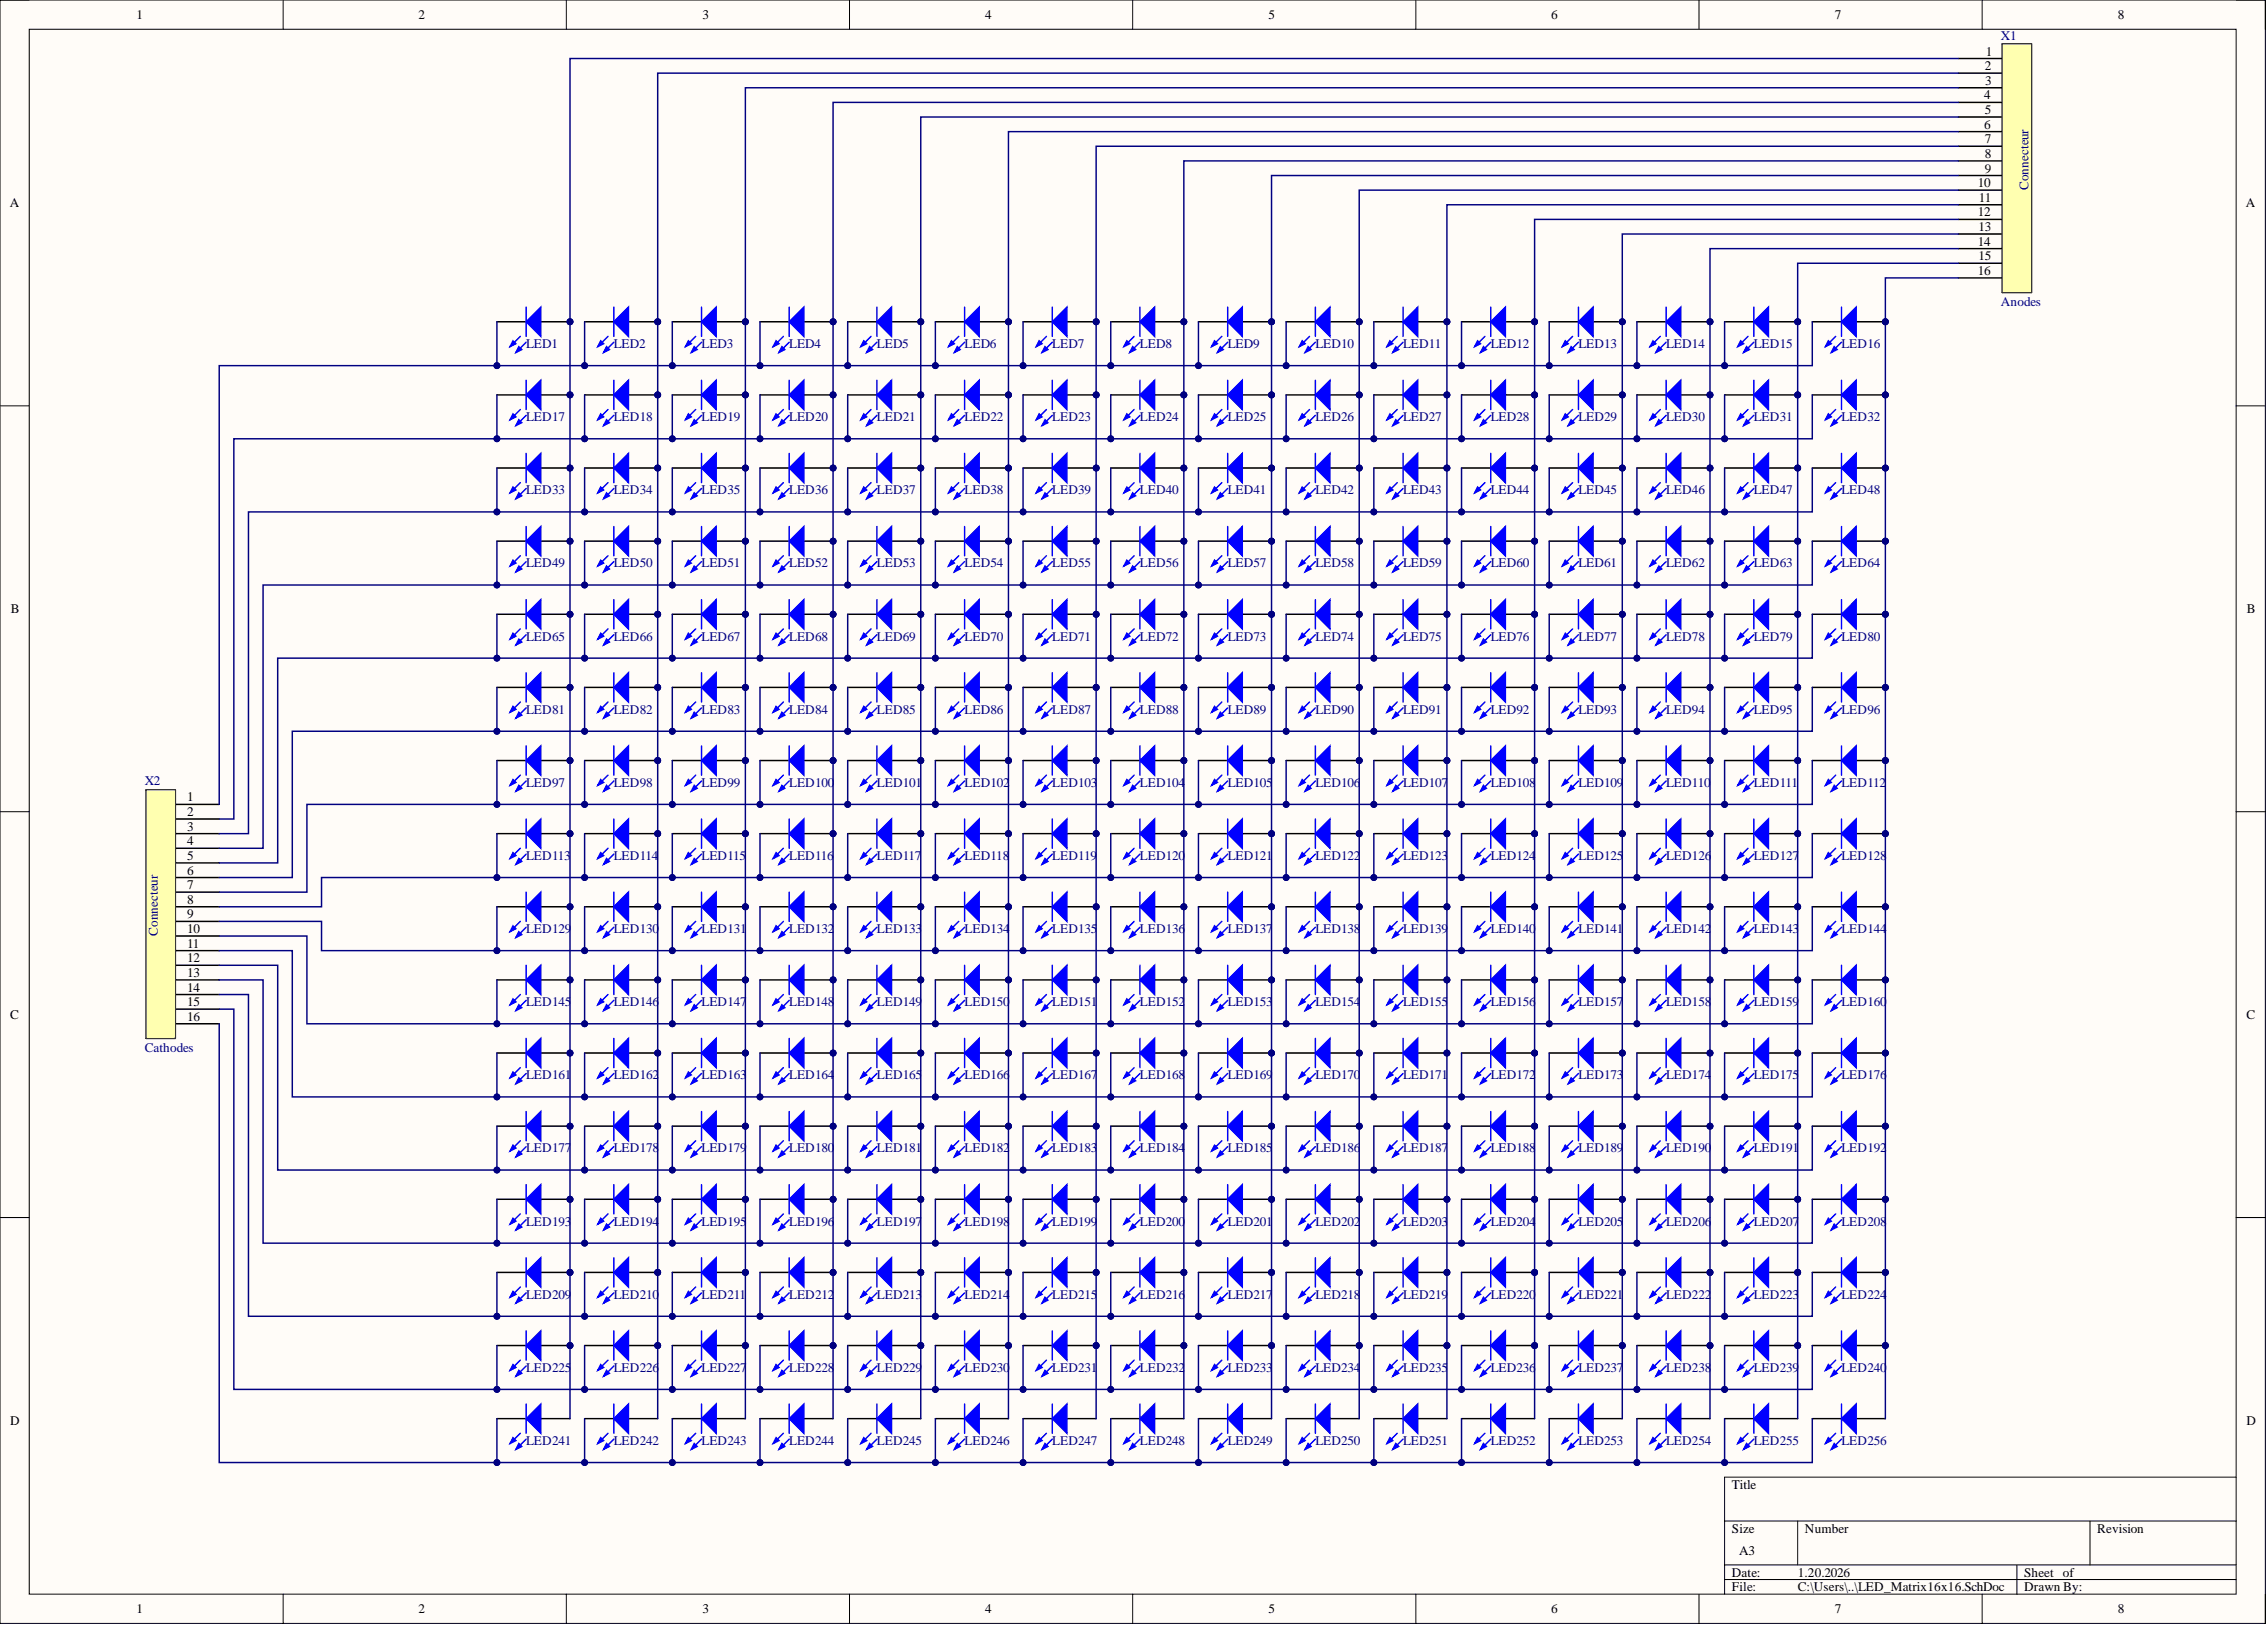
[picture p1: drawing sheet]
<svg xmlns="http://www.w3.org/2000/svg" width="393mm" height="282mm" viewBox="0 0 393 282" stroke-linecap="round" stroke-linejoin="round" font-family="sans-serif">
<defs><g id="words">
<g font-size="2.3">
<text x="23.7" y="3.3">1</text>
<text x="72.6" y="3.3">2</text>
<text x="121.9" y="3.3">3</text>
<text x="170.9" y="3.3">4</text>
<text x="220.1" y="3.3">5</text>
<text x="269.1" y="3.3">6</text>
<text x="318.3" y="3.3">7</text>
<text x="367.4" y="3.3">8</text>
<text x="344.5" y="9.6">1</text>
<text x="344.3" y="17.3">4</text>
<text x="344.4" y="12.2">2</text>
<text x="344.5" y="14.7">3</text>
<text x="344.3" y="22.3">6</text>
<text x="344.4" y="19.8">5</text>
<text x="344.4" y="24.9">7</text>
<text x="344.4" y="27.4">8</text>
<text x="344.4" y="29.9">9</text>
<text x="1.7" y="35.9">A</text>
<text x="343.2" y="32.5">10</text>
<text x="343.4" y="35">11</text>
<text x="349.2" y="33.7">10</text>
<text x="389.7" y="35.9">A</text>
<text x="343.2" y="37.5">12</text>
<text x="343.3" y="40.1">13</text>
<text x="343.2" y="42.6">14</text>
<text x="343.2" y="47.7">16</text>
<text x="343.3" y="45.2">15</text>
<text x="1.9" y="106.4">B</text>
<text x="389.8" y="106.4">B</text>
<text x="32.5" y="139">1</text>
<text x="32.5" y="141.6">2</text>
<text x="32.5" y="144.1">3</text>
<text x="32.5" y="146.6">4</text>
<text x="32.5" y="149.2">5</text>
<text x="32.5" y="151.7">6</text>
<text x="32.5" y="154.2">7</text>
<text x="32.5" y="156.8">8</text>
<text x="32.5" y="159.3">9</text>
<text x="32.5" y="161.9">10</text>
<text x="26.5" y="163.1">10</text>
<text x="32.5" y="164.4">11</text>
<text x="32.5" y="166.9">12</text>
<text x="32.5" y="169.5">13</text>
<text x="32.5" y="172">14</text>
<text x="1.8" y="176.7">C</text>
<text x="32.5" y="174.5">15</text>
<text x="32.5" y="177.1">16</text>
<text x="389.8" y="176.7">C</text>
<text x="1.8" y="247.2">D</text>
<text x="389.8" y="247.2">D</text>
<text x="300.5" y="258.3">Title</text>
<text x="300.5" y="265.9">Size</text>
<text x="301.8" y="269.7">A3</text>
<text x="313.2" y="265.9">Number</text>
<text x="363.9" y="265.9">Revision</text>
<text x="300.5" y="273.5">Date:</text>
<text x="311.9" y="273.5">1.20.2026</text>
<text x="351.2" y="273.5">Sheet of</text>
<text x="23.7" y="279.8">1</text>
<text x="72.6" y="279.8">2</text>
<text x="121.9" y="279.8">3</text>
<text x="170.9" y="279.8">4</text>
<text x="220.1" y="279.8">5</text>
<text x="269.1" y="279.8">6</text>
<text x="300.5" y="276">File:</text>
<text x="311.9" y="276">C:\Users\..\LED_Matrix16x16.SchDoc</text>
<text x="318.3" y="279.8">7</text>
<text x="351.2" y="276">Drawn By:</text>
<text x="367.4" y="279.8">8</text>
</g>
<g font-size="2.3" fill="#000080">
<text x="347.2" y="6.9">X1</text>
<text x="352" y="33" transform="rotate(-90 352 33)">Connecteur</text>
<text x="347.2" y="53">Anodes</text>
<text x="91.3" y="60.4">LED1</text>
<text x="106.5" y="60.4">LED2</text>
<text x="121.7" y="60.4">LED3</text>
<text x="136.9" y="60.4">LED4</text>
<text x="152.2" y="60.4">LED5</text>
<text x="167.4" y="60.4">LED6</text>
<text x="182.6" y="60.4">LED7</text>
<text x="197.8" y="60.4">LED8</text>
<text x="213" y="60.4">LED9</text>
<text x="228.2" y="60.4">LED10</text>
<text x="243.4" y="60.4">LED11</text>
<text x="258.7" y="60.4">LED12</text>
<text x="273.9" y="60.4">LED13</text>
<text x="289.1" y="60.4">LED14</text>
<text x="304.3" y="60.4">LED15</text>
<text x="319.5" y="60.4">LED16</text>
<text x="91.3" y="73.1">LED17</text>
<text x="106.5" y="73.1">LED18</text>
<text x="121.7" y="73.1">LED19</text>
<text x="136.9" y="73.1">LED20</text>
<text x="152.2" y="73.1">LED21</text>
<text x="167.4" y="73.1">LED22</text>
<text x="182.6" y="73.1">LED23</text>
<text x="197.8" y="73.1">LED24</text>
<text x="213" y="73.1">LED25</text>
<text x="228.2" y="73.1">LED26</text>
<text x="243.4" y="73.1">LED27</text>
<text x="258.7" y="73.1">LED28</text>
<text x="273.9" y="73.1">LED29</text>
<text x="289.1" y="73.1">LED30</text>
<text x="304.3" y="73.1">LED31</text>
<text x="319.5" y="73.1">LED32</text>
<text x="91.3" y="85.7">LED33</text>
<text x="106.5" y="85.7">LED34</text>
<text x="121.7" y="85.7">LED35</text>
<text x="136.9" y="85.7">LED36</text>
<text x="152.2" y="85.7">LED37</text>
<text x="167.4" y="85.7">LED38</text>
<text x="182.6" y="85.7">LED39</text>
<text x="197.8" y="85.7">LED40</text>
<text x="213" y="85.7">LED41</text>
<text x="228.2" y="85.7">LED42</text>
<text x="243.4" y="85.7">LED43</text>
<text x="258.7" y="85.7">LED44</text>
<text x="273.9" y="85.7">LED45</text>
<text x="289.1" y="85.7">LED46</text>
<text x="304.3" y="85.7">LED47</text>
<text x="319.5" y="85.7">LED48</text>
<text x="91.3" y="98.4">LED49</text>
<text x="106.5" y="98.4">LED50</text>
<text x="121.7" y="98.4">LED51</text>
<text x="136.9" y="98.4">LED52</text>
<text x="152.2" y="98.4">LED53</text>
<text x="167.4" y="98.4">LED54</text>
<text x="182.6" y="98.4">LED55</text>
<text x="197.8" y="98.4">LED56</text>
<text x="213" y="98.4">LED57</text>
<text x="228.2" y="98.4">LED58</text>
<text x="243.4" y="98.4">LED59</text>
<text x="258.7" y="98.4">LED60</text>
<text x="273.9" y="98.4">LED61</text>
<text x="289.1" y="98.4">LED62</text>
<text x="304.3" y="98.4">LED63</text>
<text x="319.5" y="98.4">LED64</text>
<text x="91.3" y="111.1">LED65</text>
<text x="106.5" y="111.1">LED66</text>
<text x="121.7" y="111.1">LED67</text>
<text x="136.9" y="111.1">LED68</text>
<text x="152.2" y="111.1">LED69</text>
<text x="167.4" y="111.1">LED70</text>
<text x="182.6" y="111.1">LED71</text>
<text x="197.8" y="111.1">LED72</text>
<text x="213" y="111.1">LED73</text>
<text x="228.2" y="111.1">LED74</text>
<text x="243.4" y="111.1">LED75</text>
<text x="258.7" y="111.1">LED76</text>
<text x="273.9" y="111.1">LED77</text>
<text x="289.1" y="111.1">LED78</text>
<text x="304.3" y="111.1">LED79</text>
<text x="319.5" y="111.1">LED80</text>
<text x="91.3" y="123.8">LED81</text>
<text x="106.5" y="123.8">LED82</text>
<text x="121.7" y="123.8">LED83</text>
<text x="136.9" y="123.8">LED84</text>
<text x="152.2" y="123.8">LED85</text>
<text x="167.4" y="123.8">LED86</text>
<text x="182.6" y="123.8">LED87</text>
<text x="197.8" y="123.8">LED88</text>
<text x="213" y="123.8">LED89</text>
<text x="228.2" y="123.8">LED90</text>
<text x="243.4" y="123.8">LED91</text>
<text x="258.7" y="123.8">LED92</text>
<text x="273.9" y="123.8">LED93</text>
<text x="289.1" y="123.8">LED94</text>
<text x="304.3" y="123.8">LED95</text>
<text x="319.5" y="123.8">LED96</text>
<text x="25.1" y="136.2">X2</text>
<text x="91.3" y="136.5">LED97</text>
<text x="106.5" y="136.5">LED98</text>
<text x="121.7" y="136.5">LED99</text>
<text x="136.9" y="136.5">LED100</text>
<text x="152.2" y="136.5">LED101</text>
<text x="167.4" y="136.5">LED102</text>
<text x="182.6" y="136.5">LED103</text>
<text x="197.8" y="136.5">LED104</text>
<text x="213" y="136.5">LED105</text>
<text x="228.2" y="136.5">LED106</text>
<text x="243.4" y="136.5">LED107</text>
<text x="258.7" y="136.5">LED108</text>
<text x="273.9" y="136.5">LED109</text>
<text x="289.1" y="136.5">LED110</text>
<text x="304.3" y="136.5">LED111</text>
<text x="319.5" y="136.5">LED112</text>
<text x="91.3" y="149.2">LED113</text>
<text x="106.5" y="149.2">LED114</text>
<text x="121.7" y="149.2">LED115</text>
<text x="136.9" y="149.2">LED116</text>
<text x="152.2" y="149.2">LED117</text>
<text x="167.4" y="149.2">LED118</text>
<text x="182.6" y="149.2">LED119</text>
<text x="197.8" y="149.2">LED120</text>
<text x="213" y="149.2">LED121</text>
<text x="228.2" y="149.2">LED122</text>
<text x="243.4" y="149.2">LED123</text>
<text x="258.7" y="149.2">LED124</text>
<text x="273.9" y="149.2">LED125</text>
<text x="289.1" y="149.2">LED126</text>
<text x="304.3" y="149.2">LED127</text>
<text x="319.5" y="149.2">LED128</text>
<text x="91.3" y="161.9">LED129</text>
<text x="106.5" y="161.9">LED130</text>
<text x="121.7" y="161.9">LED131</text>
<text x="136.9" y="161.9">LED132</text>
<text x="152.2" y="161.9">LED133</text>
<text x="167.4" y="161.9">LED134</text>
<text x="182.6" y="161.9">LED135</text>
<text x="197.8" y="161.9">LED136</text>
<text x="213" y="161.9">LED137</text>
<text x="228.2" y="161.9">LED138</text>
<text x="243.4" y="161.9">LED139</text>
<text x="258.7" y="161.9">LED140</text>
<text x="273.9" y="161.9">LED141</text>
<text x="289.1" y="161.9">LED142</text>
<text x="304.3" y="161.9">LED143</text>
<text x="319.5" y="161.9">LED144</text>
<text x="27.4" y="162.4" transform="rotate(-90 27.4 162.4)">Connecteur</text>
<text x="91.3" y="174.5">LED145</text>
<text x="106.5" y="174.5">LED146</text>
<text x="121.7" y="174.5">LED147</text>
<text x="136.9" y="174.5">LED148</text>
<text x="152.2" y="174.5">LED149</text>
<text x="167.4" y="174.5">LED150</text>
<text x="182.6" y="174.5">LED151</text>
<text x="197.8" y="174.5">LED152</text>
<text x="213" y="174.5">LED153</text>
<text x="228.2" y="174.5">LED154</text>
<text x="243.4" y="174.5">LED155</text>
<text x="258.7" y="174.5">LED156</text>
<text x="273.9" y="174.5">LED157</text>
<text x="289.1" y="174.5">LED158</text>
<text x="304.3" y="174.5">LED159</text>
<text x="319.5" y="174.5">LED160</text>
<text x="25.1" y="182.4">Cathodes</text>
<text x="91.3" y="187.2">LED161</text>
<text x="106.5" y="187.2">LED162</text>
<text x="121.7" y="187.2">LED163</text>
<text x="136.9" y="187.2">LED164</text>
<text x="152.2" y="187.2">LED165</text>
<text x="167.4" y="187.2">LED166</text>
<text x="182.6" y="187.2">LED167</text>
<text x="197.8" y="187.2">LED168</text>
<text x="213" y="187.2">LED169</text>
<text x="228.2" y="187.2">LED170</text>
<text x="243.4" y="187.2">LED171</text>
<text x="258.7" y="187.2">LED172</text>
<text x="273.9" y="187.2">LED173</text>
<text x="289.1" y="187.2">LED174</text>
<text x="304.3" y="187.2">LED175</text>
<text x="319.5" y="187.2">LED176</text>
<text x="91.3" y="199.9">LED177</text>
<text x="106.5" y="199.9">LED178</text>
<text x="121.7" y="199.9">LED179</text>
<text x="136.9" y="199.9">LED180</text>
<text x="152.2" y="199.9">LED181</text>
<text x="167.4" y="199.9">LED182</text>
<text x="182.6" y="199.9">LED183</text>
<text x="197.8" y="199.9">LED184</text>
<text x="213" y="199.9">LED185</text>
<text x="228.2" y="199.9">LED186</text>
<text x="243.4" y="199.9">LED187</text>
<text x="258.7" y="199.9">LED188</text>
<text x="273.9" y="199.9">LED189</text>
<text x="289.1" y="199.9">LED190</text>
<text x="304.3" y="199.9">LED191</text>
<text x="319.5" y="199.9">LED192</text>
<text x="91.3" y="212.6">LED193</text>
<text x="106.5" y="212.6">LED194</text>
<text x="121.7" y="212.6">LED195</text>
<text x="136.9" y="212.6">LED196</text>
<text x="152.2" y="212.6">LED197</text>
<text x="167.4" y="212.6">LED198</text>
<text x="182.6" y="212.6">LED199</text>
<text x="197.8" y="212.6">LED200</text>
<text x="213" y="212.6">LED201</text>
<text x="228.2" y="212.6">LED202</text>
<text x="243.4" y="212.6">LED203</text>
<text x="258.7" y="212.6">LED204</text>
<text x="273.9" y="212.6">LED205</text>
<text x="289.1" y="212.6">LED206</text>
<text x="304.3" y="212.6">LED207</text>
<text x="319.5" y="212.6">LED208</text>
<text x="91.3" y="225.3">LED209</text>
<text x="106.5" y="225.3">LED210</text>
<text x="121.7" y="225.3">LED211</text>
<text x="136.9" y="225.3">LED212</text>
<text x="152.2" y="225.3">LED213</text>
<text x="167.4" y="225.3">LED214</text>
<text x="182.6" y="225.3">LED215</text>
<text x="197.8" y="225.3">LED216</text>
<text x="213" y="225.3">LED217</text>
<text x="228.2" y="225.3">LED218</text>
<text x="243.4" y="225.3">LED219</text>
<text x="258.7" y="225.3">LED220</text>
<text x="273.9" y="225.3">LED221</text>
<text x="289.1" y="225.3">LED222</text>
<text x="304.3" y="225.3">LED223</text>
<text x="319.5" y="225.3">LED224</text>
<text x="91.3" y="238">LED225</text>
<text x="106.5" y="238">LED226</text>
<text x="121.7" y="238">LED227</text>
<text x="136.9" y="238">LED228</text>
<text x="152.2" y="238">LED229</text>
<text x="167.4" y="238">LED230</text>
<text x="182.6" y="238">LED231</text>
<text x="197.8" y="238">LED232</text>
<text x="213" y="238">LED233</text>
<text x="228.2" y="238">LED234</text>
<text x="243.4" y="238">LED235</text>
<text x="258.7" y="238">LED236</text>
<text x="273.9" y="238">LED237</text>
<text x="289.1" y="238">LED238</text>
<text x="304.3" y="238">LED239</text>
<text x="319.5" y="238">LED240</text>
<text x="91.3" y="250.6">LED241</text>
<text x="106.5" y="250.6">LED242</text>
<text x="121.7" y="250.6">LED243</text>
<text x="136.9" y="250.6">LED244</text>
<text x="152.2" y="250.6">LED245</text>
<text x="167.4" y="250.6">LED246</text>
<text x="182.6" y="250.6">LED247</text>
<text x="197.8" y="250.6">LED248</text>
<text x="213" y="250.6">LED249</text>
<text x="228.2" y="250.6">LED250</text>
<text x="243.4" y="250.6">LED251</text>
<text x="258.7" y="250.6">LED252</text>
<text x="273.9" y="250.6">LED253</text>
<text x="289.1" y="250.6">LED254</text>
<text x="304.3" y="250.6">LED255</text>
<text x="319.5" y="250.6">LED256</text>
</g>
</g></defs>
<path d="M0 0h393.1v281.6h-393.1z" fill-rule="evenodd" fill="#fffcf8"/>
<path d="M0 0h393.1v281.6h-393.1z" fill="none" stroke="#000" stroke-width=".17"/>
<path d="M5.1 5.1h382.9v271.4h-382.9z" fill-rule="evenodd" fill="#fffcf8"/>
<g fill="none" stroke="#000" stroke-width=".17">
<path d="M0 0h5.1M5.1 5.1h382.9v271.4h-382.9zM49.1 0v5.1M98.3 0v5.1M147.4 0v5.1M196.5 0v5.1M245.7 0v5.1M294.8 0v5.1M343.9 0v5.1M388 0h5.1v5.1M0 70.4h5.1M388 70.4h5.1"/>
<path d="M0 140.8h5.1M388 140.8h5.1M0 211.2h5.1M388 211.2h5.1M388 256.2h-88.8v20.3M49.1 276.5v5.1M98.3 276.5v5.1M147.4 276.5v5.1M196.5 276.5v5.1M245.7 276.5v5.1M294.8 276.5v5.1M299.2 263.8h88.8"/>
<path d="M299.2 271.4h88.8M299.2 274h88.8M311.9 263.8v7.6M343.9 276.5v5.1M350 271.4v5.1M362.6 263.8v7.6M393.1 276.5v5.1"/>
</g>
<circle cx="98.9" cy="55.8" r=".51" fill="#000080"/>
<circle cx="98.9" cy="55.8" r=".51" fill="none" stroke="#000080" stroke-width=".17"/>
<path d="M93.8 55.8h5.1" fill="none" stroke="#000" stroke-width=".25"/>
<circle cx="98.9" cy="55.8" r=".51" fill="#000080"/>
<circle cx="98.9" cy="55.8" r=".51" fill="none" stroke="#000080" stroke-width=".17"/>
<path d="M86.2 55.8h5.1" fill="none" stroke="#000" stroke-width=".25"/>
<path d="M93.8 53.3v5.1l-2.5-2.6z" fill="#00f"/>
<path d="M90.3 58.4l-1.8 1.7M93.8 53.3v5.1l-2.5-2.6z" fill="none" stroke="#00f" stroke-width=".25"/>
<path d="M89 59.1l.5 .5-1 .5z" fill="#00f"/>
<path d="M89 59.1l.5 .5-1 .5zM91.3 53.3v5.1M91.3 59.4l-1.8 1.7" fill="none" stroke="#00f" stroke-width=".25"/>
<path d="M90 60.1l.5 .5-1 .5z" fill="#00f"/>
<path d="M90 60.1l.5 .5-1 .5z" fill="none" stroke="#00f" stroke-width=".25"/>
<circle cx="114.1" cy="55.8" r=".51" fill="#000080"/>
<circle cx="114.1" cy="55.8" r=".51" fill="none" stroke="#000080" stroke-width=".17"/>
<path d="M109 55.8h5.1" fill="none" stroke="#000" stroke-width=".25"/>
<circle cx="114.1" cy="55.8" r=".51" fill="#000080"/>
<circle cx="114.1" cy="55.8" r=".51" fill="none" stroke="#000080" stroke-width=".17"/>
<path d="M101.4 55.8h5.1" fill="none" stroke="#000" stroke-width=".25"/>
<path d="M109 53.3v5.1l-2.5-2.6z" fill="#00f"/>
<path d="M105.5 58.4l-1.8 1.7M109 53.3v5.1l-2.5-2.6z" fill="none" stroke="#00f" stroke-width=".25"/>
<path d="M104.2 59.1l.5 .5-1 .5z" fill="#00f"/>
<path d="M104.2 59.1l.5 .5-1 .5zM106.5 53.3v5.1M106.5 59.4l-1.8 1.7" fill="none" stroke="#00f" stroke-width=".25"/>
<path d="M105.2 60.1l.5 .5-1 .5z" fill="#00f"/>
<path d="M105.2 60.1l.5 .5-1 .5z" fill="none" stroke="#00f" stroke-width=".25"/>
<circle cx="129.3" cy="55.8" r=".51" fill="#000080"/>
<circle cx="129.3" cy="55.8" r=".51" fill="none" stroke="#000080" stroke-width=".17"/>
<path d="M124.3 55.8h5" fill="none" stroke="#000" stroke-width=".25"/>
<circle cx="129.3" cy="55.8" r=".51" fill="#000080"/>
<circle cx="129.3" cy="55.8" r=".51" fill="none" stroke="#000080" stroke-width=".17"/>
<path d="M116.7 55.8h5" fill="none" stroke="#000" stroke-width=".25"/>
<path d="M124.3 53.3v5.1l-2.6-2.6z" fill="#00f"/>
<path d="M120.7 58.4l-1.8 1.7M124.3 53.3v5.1l-2.6-2.6z" fill="none" stroke="#00f" stroke-width=".25"/>
<path d="M119.4 59.1l.5 .5-1 .5z" fill="#00f"/>
<path d="M119.4 59.1l.5 .5-1 .5zM121.7 53.3v5.1M121.7 59.4l-1.8 1.7" fill="none" stroke="#00f" stroke-width=".25"/>
<path d="M120.5 60.1l.5 .5-1.1 .5z" fill="#00f"/>
<path d="M120.5 60.1l.5 .5-1.1 .5z" fill="none" stroke="#00f" stroke-width=".25"/>
<circle cx="144.5" cy="55.8" r=".51" fill="#000080"/>
<circle cx="144.5" cy="55.8" r=".51" fill="none" stroke="#000080" stroke-width=".17"/>
<path d="M139.5 55.8h5" fill="none" stroke="#000" stroke-width=".25"/>
<circle cx="144.5" cy="55.8" r=".51" fill="#000080"/>
<circle cx="144.5" cy="55.8" r=".51" fill="none" stroke="#000080" stroke-width=".17"/>
<path d="M131.9 55.8h5" fill="none" stroke="#000" stroke-width=".25"/>
<path d="M139.5 53.3v5.1l-2.6-2.6z" fill="#00f"/>
<path d="M135.9 58.4l-1.8 1.7M139.5 53.3v5.1l-2.6-2.6z" fill="none" stroke="#00f" stroke-width=".25"/>
<path d="M134.7 59.1l.5 .5-1.1 .5z" fill="#00f"/>
<path d="M134.7 59.1l.5 .5-1.1 .5zM136.9 53.3v5.1M136.9 59.4l-1.7 1.7" fill="none" stroke="#00f" stroke-width=".25"/>
<path d="M135.7 60.1l.5 .5-1 .5z" fill="#00f"/>
<path d="M135.7 60.1l.5 .5-1 .5z" fill="none" stroke="#00f" stroke-width=".25"/>
<circle cx="159.8" cy="55.8" r=".51" fill="#000080"/>
<circle cx="159.8" cy="55.8" r=".51" fill="none" stroke="#000080" stroke-width=".17"/>
<path d="M154.7 55.8h5.1" fill="none" stroke="#000" stroke-width=".25"/>
<circle cx="159.8" cy="55.8" r=".51" fill="#000080"/>
<circle cx="159.8" cy="55.8" r=".51" fill="none" stroke="#000080" stroke-width=".17"/>
<path d="M147.1 55.8h5.1" fill="none" stroke="#000" stroke-width=".25"/>
<path d="M154.7 53.3v5.1l-2.5-2.6z" fill="#00f"/>
<path d="M151.1 58.4l-1.7 1.7M154.7 53.3v5.1l-2.5-2.6z" fill="none" stroke="#00f" stroke-width=".25"/>
<path d="M149.9 59.1l.5 .5-1 .5z" fill="#00f"/>
<path d="M149.9 59.1l.5 .5-1 .5zM152.2 53.3v5.1M152.2 59.4l-1.8 1.7" fill="none" stroke="#00f" stroke-width=".25"/>
<path d="M150.9 60.1l.5 .5-1 .5z" fill="#00f"/>
<path d="M150.9 60.1l.5 .5-1 .5z" fill="none" stroke="#00f" stroke-width=".25"/>
<circle cx="175" cy="55.8" r=".51" fill="#000080"/>
<circle cx="175" cy="55.8" r=".51" fill="none" stroke="#000080" stroke-width=".17"/>
<path d="M169.9 55.8h5.1" fill="none" stroke="#000" stroke-width=".25"/>
<circle cx="175" cy="55.8" r=".51" fill="#000080"/>
<circle cx="175" cy="55.8" r=".51" fill="none" stroke="#000080" stroke-width=".17"/>
<path d="M162.3 55.8h5.1" fill="none" stroke="#000" stroke-width=".25"/>
<path d="M169.9 53.3v5.1l-2.5-2.6z" fill="#00f"/>
<path d="M166.4 58.4l-1.8 1.7M169.9 53.3v5.1l-2.5-2.6z" fill="none" stroke="#00f" stroke-width=".25"/>
<path d="M165.1 59.1l.5 .5-1 .5z" fill="#00f"/>
<path d="M165.1 59.1l.5 .5-1 .5zM167.4 53.3v5.1M167.4 59.4l-1.8 1.7" fill="none" stroke="#00f" stroke-width=".25"/>
<path d="M166.1 60.1l.5 .5-1 .5z" fill="#00f"/>
<path d="M166.1 60.1l.5 .5-1 .5z" fill="none" stroke="#00f" stroke-width=".25"/>
<circle cx="190.2" cy="55.8" r=".51" fill="#000080"/>
<circle cx="190.2" cy="55.8" r=".51" fill="none" stroke="#000080" stroke-width=".17"/>
<path d="M185.1 55.8h5.1" fill="none" stroke="#000" stroke-width=".25"/>
<circle cx="190.2" cy="55.8" r=".51" fill="#000080"/>
<circle cx="190.2" cy="55.8" r=".51" fill="none" stroke="#000080" stroke-width=".17"/>
<path d="M177.5 55.8h5.1" fill="none" stroke="#000" stroke-width=".25"/>
<path d="M185.1 53.3v5.1l-2.5-2.6z" fill="#00f"/>
<path d="M181.6 58.4l-1.8 1.7M185.1 53.3v5.1l-2.5-2.6z" fill="none" stroke="#00f" stroke-width=".25"/>
<path d="M180.3 59.1l.5 .5-1 .5z" fill="#00f"/>
<path d="M180.3 59.1l.5 .5-1 .5zM182.6 53.3v5.1M182.6 59.4l-1.8 1.7" fill="none" stroke="#00f" stroke-width=".25"/>
<path d="M181.3 60.1l.5 .5-1 .5z" fill="#00f"/>
<path d="M181.3 60.1l.5 .5-1 .5z" fill="none" stroke="#00f" stroke-width=".25"/>
<circle cx="205.4" cy="55.8" r=".51" fill="#000080"/>
<circle cx="205.4" cy="55.8" r=".51" fill="none" stroke="#000080" stroke-width=".17"/>
<path d="M200.3 55.8h5.1" fill="none" stroke="#000" stroke-width=".25"/>
<circle cx="205.4" cy="55.8" r=".51" fill="#000080"/>
<circle cx="205.4" cy="55.8" r=".51" fill="none" stroke="#000080" stroke-width=".17"/>
<path d="M192.7 55.8h5.1" fill="none" stroke="#000" stroke-width=".25"/>
<path d="M200.3 53.3v5.1l-2.5-2.6z" fill="#00f"/>
<path d="M196.8 58.4l-1.8 1.7M200.3 53.3v5.1l-2.5-2.6z" fill="none" stroke="#00f" stroke-width=".25"/>
<path d="M195.5 59.1l.5 .5-1 .5z" fill="#00f"/>
<path d="M195.5 59.1l.5 .5-1 .5zM197.8 53.3v5.1M197.8 59.4l-1.8 1.7" fill="none" stroke="#00f" stroke-width=".25"/>
<path d="M196.5 60.1l.5 .5-1 .5z" fill="#00f"/>
<path d="M196.5 60.1l.5 .5-1 .5z" fill="none" stroke="#00f" stroke-width=".25"/>
<circle cx="220.6" cy="55.8" r=".51" fill="#000080"/>
<circle cx="220.6" cy="55.8" r=".51" fill="none" stroke="#000080" stroke-width=".17"/>
<path d="M215.6 55.8h5" fill="none" stroke="#000" stroke-width=".25"/>
<circle cx="220.6" cy="55.8" r=".51" fill="#000080"/>
<circle cx="220.6" cy="55.8" r=".51" fill="none" stroke="#000080" stroke-width=".17"/>
<path d="M207.9 55.8h5.1" fill="none" stroke="#000" stroke-width=".25"/>
<path d="M215.6 53.3v5.1l-2.6-2.6z" fill="#00f"/>
<path d="M212 58.4l-1.8 1.7M215.6 53.3v5.1l-2.6-2.6z" fill="none" stroke="#00f" stroke-width=".25"/>
<path d="M210.7 59.1l.5 .5-1 .5z" fill="#00f"/>
<path d="M210.7 59.1l.5 .5-1 .5zM213 53.3v5.1M213 59.4l-1.8 1.7" fill="none" stroke="#00f" stroke-width=".25"/>
<path d="M211.7 60.1l.6 .5-1.1 .5z" fill="#00f"/>
<path d="M211.7 60.1l.6 .5-1.1 .5z" fill="none" stroke="#00f" stroke-width=".25"/>
<circle cx="235.8" cy="55.8" r=".51" fill="#000080"/>
<circle cx="235.8" cy="55.8" r=".51" fill="none" stroke="#000080" stroke-width=".17"/>
<path d="M230.8 55.8h5" fill="none" stroke="#000" stroke-width=".25"/>
<circle cx="235.8" cy="55.8" r=".51" fill="#000080"/>
<circle cx="235.8" cy="55.8" r=".51" fill="none" stroke="#000080" stroke-width=".17"/>
<path d="M223.2 55.8h5" fill="none" stroke="#000" stroke-width=".25"/>
<path d="M230.8 53.3v5.1l-2.6-2.6z" fill="#00f"/>
<path d="M227.2 58.4l-1.8 1.7M230.8 53.3v5.1l-2.6-2.6z" fill="none" stroke="#00f" stroke-width=".25"/>
<path d="M225.9 59.1l.6 .5-1.1 .5z" fill="#00f"/>
<path d="M225.9 59.1l.6 .5-1.1 .5zM228.2 53.3v5.1M228.2 59.4l-1.7 1.7" fill="none" stroke="#00f" stroke-width=".25"/>
<path d="M227 60.1l.5 .5-1 .5z" fill="#00f"/>
<path d="M227 60.1l.5 .5-1 .5z" fill="none" stroke="#00f" stroke-width=".25"/>
<circle cx="251.1" cy="55.8" r=".51" fill="#000080"/>
<circle cx="251.1" cy="55.8" r=".51" fill="none" stroke="#000080" stroke-width=".17"/>
<path d="M246 55.8h5.1" fill="none" stroke="#000" stroke-width=".25"/>
<circle cx="251.1" cy="55.8" r=".51" fill="#000080"/>
<circle cx="251.1" cy="55.8" r=".51" fill="none" stroke="#000080" stroke-width=".17"/>
<path d="M238.4 55.8h5" fill="none" stroke="#000" stroke-width=".25"/>
<path d="M246 53.3v5.1l-2.6-2.6z" fill="#00f"/>
<path d="M242.4 58.4l-1.7 1.7M246 53.3v5.1l-2.6-2.6z" fill="none" stroke="#00f" stroke-width=".25"/>
<path d="M241.2 59.1l.5 .5-1 .5z" fill="#00f"/>
<path d="M241.2 59.1l.5 .5-1 .5zM243.4 53.3v5.1M243.4 59.4l-1.7 1.7" fill="none" stroke="#00f" stroke-width=".25"/>
<path d="M242.2 60.1l.5 .5-1 .5z" fill="#00f"/>
<path d="M242.2 60.1l.5 .5-1 .5z" fill="none" stroke="#00f" stroke-width=".25"/>
<circle cx="266.3" cy="55.8" r=".51" fill="#000080"/>
<circle cx="266.3" cy="55.8" r=".51" fill="none" stroke="#000080" stroke-width=".17"/>
<path d="M261.2 55.8h5.1" fill="none" stroke="#000" stroke-width=".25"/>
<circle cx="266.3" cy="55.8" r=".51" fill="#000080"/>
<circle cx="266.3" cy="55.8" r=".51" fill="none" stroke="#000080" stroke-width=".17"/>
<path d="M253.6 55.8h5.1" fill="none" stroke="#000" stroke-width=".25"/>
<path d="M261.2 53.3v5.1l-2.5-2.6z" fill="#00f"/>
<path d="M257.6 58.4l-1.7 1.7M261.2 53.3v5.1l-2.5-2.6z" fill="none" stroke="#00f" stroke-width=".25"/>
<path d="M256.4 59.1l.5 .5-1 .5z" fill="#00f"/>
<path d="M256.4 59.1l.5 .5-1 .5zM258.7 53.3v5.1M258.7 59.4l-1.8 1.7" fill="none" stroke="#00f" stroke-width=".25"/>
<path d="M257.4 60.1l.5 .5-1 .5z" fill="#00f"/>
<path d="M257.4 60.1l.5 .5-1 .5z" fill="none" stroke="#00f" stroke-width=".25"/>
<circle cx="281.5" cy="55.8" r=".51" fill="#000080"/>
<circle cx="281.5" cy="55.8" r=".51" fill="none" stroke="#000080" stroke-width=".17"/>
<path d="M276.4 55.8h5.1" fill="none" stroke="#000" stroke-width=".25"/>
<circle cx="281.5" cy="55.8" r=".51" fill="#000080"/>
<circle cx="281.5" cy="55.8" r=".51" fill="none" stroke="#000080" stroke-width=".17"/>
<path d="M268.8 55.8h5.1" fill="none" stroke="#000" stroke-width=".25"/>
<path d="M276.4 53.3v5.1l-2.5-2.6z" fill="#00f"/>
<path d="M272.9 58.4l-1.8 1.7M276.4 53.3v5.1l-2.5-2.6z" fill="none" stroke="#00f" stroke-width=".25"/>
<path d="M271.6 59.1l.5 .5-1 .5z" fill="#00f"/>
<path d="M271.6 59.1l.5 .5-1 .5zM273.9 53.3v5.1M273.9 59.4l-1.8 1.7" fill="none" stroke="#00f" stroke-width=".25"/>
<path d="M272.6 60.1l.5 .5-1 .5z" fill="#00f"/>
<path d="M272.6 60.1l.5 .5-1 .5z" fill="none" stroke="#00f" stroke-width=".25"/>
<circle cx="296.7" cy="55.8" r=".51" fill="#000080"/>
<circle cx="296.7" cy="55.8" r=".51" fill="none" stroke="#000080" stroke-width=".17"/>
<path d="M291.6 55.8h5.1" fill="none" stroke="#000" stroke-width=".25"/>
<circle cx="296.7" cy="55.8" r=".51" fill="#000080"/>
<circle cx="296.7" cy="55.8" r=".51" fill="none" stroke="#000080" stroke-width=".17"/>
<path d="M284 55.8h5.1" fill="none" stroke="#000" stroke-width=".25"/>
<path d="M291.6 53.3v5.1l-2.5-2.6z" fill="#00f"/>
<path d="M288.1 58.4l-1.8 1.7M291.6 53.3v5.1l-2.5-2.6z" fill="none" stroke="#00f" stroke-width=".25"/>
<path d="M286.8 59.1l.5 .5-1 .5z" fill="#00f"/>
<path d="M286.8 59.1l.5 .5-1 .5zM289.1 53.3v5.1M289.1 59.4l-1.8 1.7" fill="none" stroke="#00f" stroke-width=".25"/>
<path d="M287.8 60.1l.5 .5-1 .5z" fill="#00f"/>
<path d="M287.8 60.1l.5 .5-1 .5z" fill="none" stroke="#00f" stroke-width=".25"/>
<circle cx="311.9" cy="55.8" r=".51" fill="#000080"/>
<circle cx="311.9" cy="55.8" r=".51" fill="none" stroke="#000080" stroke-width=".17"/>
<path d="M306.8 55.8h5.1" fill="none" stroke="#000" stroke-width=".25"/>
<circle cx="311.9" cy="55.8" r=".51" fill="#000080"/>
<circle cx="311.9" cy="55.8" r=".51" fill="none" stroke="#000080" stroke-width=".17"/>
<path d="M299.2 55.8h5.1" fill="none" stroke="#000" stroke-width=".25"/>
<path d="M306.8 53.3v5.1l-2.5-2.6z" fill="#00f"/>
<path d="M303.3 58.4l-1.8 1.7M306.8 53.3v5.1l-2.5-2.6z" fill="none" stroke="#00f" stroke-width=".25"/>
<path d="M302 59.1l.5 .5-1 .5z" fill="#00f"/>
<path d="M302 59.1l.5 .5-1 .5zM304.3 53.3v5.1M304.3 59.4l-1.8 1.7" fill="none" stroke="#00f" stroke-width=".25"/>
<path d="M303 60.1l.5 .5-1 .5z" fill="#00f"/>
<path d="M303 60.1l.5 .5-1 .5z" fill="none" stroke="#00f" stroke-width=".25"/>
<circle cx="327.1" cy="55.8" r=".51" fill="#000080"/>
<circle cx="327.1" cy="55.8" r=".51" fill="none" stroke="#000080" stroke-width=".17"/>
<path d="M322.1 55.8h5" fill="none" stroke="#000" stroke-width=".25"/>
<circle cx="327.1" cy="55.8" r=".51" fill="#000080"/>
<circle cx="327.1" cy="55.8" r=".51" fill="none" stroke="#000080" stroke-width=".17"/>
<path d="M314.4 55.8h5.1" fill="none" stroke="#000" stroke-width=".25"/>
<path d="M322.1 53.3v5.1l-2.6-2.6z" fill="#00f"/>
<path d="M318.5 58.4l-1.8 1.7M322.1 53.3v5.1l-2.6-2.6z" fill="none" stroke="#00f" stroke-width=".25"/>
<path d="M317.2 59.1l.5 .5-1 .5z" fill="#00f"/>
<path d="M317.2 59.1l.5 .5-1 .5zM319.5 53.3v5.1M319.5 59.4l-1.8 1.7" fill="none" stroke="#00f" stroke-width=".25"/>
<path d="M318.3 60.1l.5 .5-1.1 .5z" fill="#00f"/>
<path d="M318.3 60.1l.5 .5-1.1 .5z" fill="none" stroke="#00f" stroke-width=".25"/>
<circle cx="98.9" cy="68.5" r=".51" fill="#000080"/>
<circle cx="98.9" cy="68.5" r=".51" fill="none" stroke="#000080" stroke-width=".17"/>
<path d="M93.8 68.5h5.1" fill="none" stroke="#000" stroke-width=".25"/>
<circle cx="98.9" cy="68.5" r=".51" fill="#000080"/>
<circle cx="98.9" cy="68.5" r=".51" fill="none" stroke="#000080" stroke-width=".17"/>
<path d="M86.2 68.5h5.1" fill="none" stroke="#000" stroke-width=".25"/>
<path d="M93.8 66v5l-2.5-2.5z" fill="#00f"/>
<path d="M90.3 71l-1.8 1.8M93.8 66v5l-2.5-2.5z" fill="none" stroke="#00f" stroke-width=".25"/>
<path d="M89 71.8l.5 .5-1 .5z" fill="#00f"/>
<path d="M89 71.8l.5 .5-1 .5zM91.3 66v5M91.3 72l-1.8 1.8" fill="none" stroke="#00f" stroke-width=".25"/>
<path d="M90 72.8l.5 .5-1 .5z" fill="#00f"/>
<path d="M90 72.8l.5 .5-1 .5z" fill="none" stroke="#00f" stroke-width=".25"/>
<circle cx="114.1" cy="68.5" r=".51" fill="#000080"/>
<circle cx="114.1" cy="68.5" r=".51" fill="none" stroke="#000080" stroke-width=".17"/>
<path d="M109 68.5h5.1" fill="none" stroke="#000" stroke-width=".25"/>
<circle cx="114.1" cy="68.5" r=".51" fill="#000080"/>
<circle cx="114.1" cy="68.5" r=".51" fill="none" stroke="#000080" stroke-width=".17"/>
<path d="M101.4 68.5h5.1" fill="none" stroke="#000" stroke-width=".25"/>
<path d="M109 66v5l-2.5-2.5z" fill="#00f"/>
<path d="M105.5 71l-1.8 1.8M109 66v5l-2.5-2.5z" fill="none" stroke="#00f" stroke-width=".25"/>
<path d="M104.2 71.8l.5 .5-1 .5z" fill="#00f"/>
<path d="M104.2 71.8l.5 .5-1 .5zM106.5 66v5M106.5 72l-1.8 1.8" fill="none" stroke="#00f" stroke-width=".25"/>
<path d="M105.2 72.8l.5 .5-1 .5z" fill="#00f"/>
<path d="M105.2 72.8l.5 .5-1 .5z" fill="none" stroke="#00f" stroke-width=".25"/>
<circle cx="129.3" cy="68.5" r=".51" fill="#000080"/>
<circle cx="129.3" cy="68.5" r=".51" fill="none" stroke="#000080" stroke-width=".17"/>
<path d="M124.3 68.5h5" fill="none" stroke="#000" stroke-width=".25"/>
<circle cx="129.3" cy="68.5" r=".51" fill="#000080"/>
<circle cx="129.3" cy="68.5" r=".51" fill="none" stroke="#000080" stroke-width=".17"/>
<path d="M116.7 68.5h5" fill="none" stroke="#000" stroke-width=".25"/>
<path d="M124.3 66v5l-2.6-2.5z" fill="#00f"/>
<path d="M120.7 71l-1.8 1.8M124.3 66v5l-2.6-2.5z" fill="none" stroke="#00f" stroke-width=".25"/>
<path d="M119.4 71.8l.5 .5-1 .5z" fill="#00f"/>
<path d="M119.4 71.8l.5 .5-1 .5zM121.7 66v5M121.7 72l-1.8 1.8" fill="none" stroke="#00f" stroke-width=".25"/>
<path d="M120.5 72.8l.5 .5-1.1 .5z" fill="#00f"/>
<path d="M120.5 72.8l.5 .5-1.1 .5z" fill="none" stroke="#00f" stroke-width=".25"/>
<circle cx="144.5" cy="68.5" r=".51" fill="#000080"/>
<circle cx="144.5" cy="68.5" r=".51" fill="none" stroke="#000080" stroke-width=".17"/>
<path d="M139.5 68.5h5" fill="none" stroke="#000" stroke-width=".25"/>
<circle cx="144.5" cy="68.5" r=".51" fill="#000080"/>
<circle cx="144.5" cy="68.5" r=".51" fill="none" stroke="#000080" stroke-width=".17"/>
<path d="M131.9 68.5h5" fill="none" stroke="#000" stroke-width=".25"/>
<path d="M139.5 66v5l-2.6-2.5z" fill="#00f"/>
<path d="M135.9 71l-1.8 1.8M139.5 66v5l-2.6-2.5z" fill="none" stroke="#00f" stroke-width=".25"/>
<path d="M134.7 71.8l.5 .5-1.1 .5z" fill="#00f"/>
<path d="M134.7 71.8l.5 .5-1.1 .5zM136.9 66v5M136.9 72l-1.7 1.8" fill="none" stroke="#00f" stroke-width=".25"/>
<path d="M135.7 72.8l.5 .5-1 .5z" fill="#00f"/>
<path d="M135.7 72.8l.5 .5-1 .5z" fill="none" stroke="#00f" stroke-width=".25"/>
<circle cx="159.8" cy="68.5" r=".51" fill="#000080"/>
<circle cx="159.8" cy="68.5" r=".51" fill="none" stroke="#000080" stroke-width=".17"/>
<path d="M154.7 68.5h5.1" fill="none" stroke="#000" stroke-width=".25"/>
<circle cx="159.8" cy="68.5" r=".51" fill="#000080"/>
<circle cx="159.8" cy="68.5" r=".51" fill="none" stroke="#000080" stroke-width=".17"/>
<path d="M147.1 68.5h5.1" fill="none" stroke="#000" stroke-width=".25"/>
<path d="M154.7 66v5l-2.5-2.5z" fill="#00f"/>
<path d="M151.1 71l-1.7 1.8M154.7 66v5l-2.5-2.5z" fill="none" stroke="#00f" stroke-width=".25"/>
<path d="M149.9 71.8l.5 .5-1 .5z" fill="#00f"/>
<path d="M149.9 71.8l.5 .5-1 .5zM152.2 66v5M152.2 72l-1.8 1.8" fill="none" stroke="#00f" stroke-width=".25"/>
<path d="M150.9 72.8l.5 .5-1 .5z" fill="#00f"/>
<path d="M150.9 72.8l.5 .5-1 .5z" fill="none" stroke="#00f" stroke-width=".25"/>
<circle cx="175" cy="68.5" r=".51" fill="#000080"/>
<circle cx="175" cy="68.5" r=".51" fill="none" stroke="#000080" stroke-width=".17"/>
<path d="M169.9 68.5h5.1" fill="none" stroke="#000" stroke-width=".25"/>
<circle cx="175" cy="68.5" r=".51" fill="#000080"/>
<circle cx="175" cy="68.5" r=".51" fill="none" stroke="#000080" stroke-width=".17"/>
<path d="M162.3 68.5h5.1" fill="none" stroke="#000" stroke-width=".25"/>
<path d="M169.9 66v5l-2.5-2.5z" fill="#00f"/>
<path d="M166.4 71l-1.8 1.8M169.9 66v5l-2.5-2.5z" fill="none" stroke="#00f" stroke-width=".25"/>
<path d="M165.1 71.8l.5 .5-1 .5z" fill="#00f"/>
<path d="M165.1 71.8l.5 .5-1 .5zM167.4 66v5M167.4 72l-1.8 1.8" fill="none" stroke="#00f" stroke-width=".25"/>
<path d="M166.1 72.8l.5 .5-1 .5z" fill="#00f"/>
<path d="M166.1 72.8l.5 .5-1 .5z" fill="none" stroke="#00f" stroke-width=".25"/>
<circle cx="190.2" cy="68.5" r=".51" fill="#000080"/>
<circle cx="190.2" cy="68.5" r=".51" fill="none" stroke="#000080" stroke-width=".17"/>
<path d="M185.1 68.5h5.1" fill="none" stroke="#000" stroke-width=".25"/>
<circle cx="190.2" cy="68.5" r=".51" fill="#000080"/>
<circle cx="190.2" cy="68.5" r=".51" fill="none" stroke="#000080" stroke-width=".17"/>
<path d="M177.5 68.5h5.1" fill="none" stroke="#000" stroke-width=".25"/>
<path d="M185.1 66v5l-2.5-2.5z" fill="#00f"/>
<path d="M181.6 71l-1.8 1.8M185.1 66v5l-2.5-2.5z" fill="none" stroke="#00f" stroke-width=".25"/>
<path d="M180.3 71.8l.5 .5-1 .5z" fill="#00f"/>
<path d="M180.3 71.8l.5 .5-1 .5zM182.6 66v5M182.6 72l-1.8 1.8" fill="none" stroke="#00f" stroke-width=".25"/>
<path d="M181.3 72.8l.5 .5-1 .5z" fill="#00f"/>
<path d="M181.3 72.8l.5 .5-1 .5z" fill="none" stroke="#00f" stroke-width=".25"/>
<circle cx="205.4" cy="68.5" r=".51" fill="#000080"/>
<circle cx="205.4" cy="68.5" r=".51" fill="none" stroke="#000080" stroke-width=".17"/>
<path d="M200.3 68.5h5.1" fill="none" stroke="#000" stroke-width=".25"/>
<circle cx="205.4" cy="68.5" r=".51" fill="#000080"/>
<circle cx="205.4" cy="68.5" r=".51" fill="none" stroke="#000080" stroke-width=".17"/>
<path d="M192.7 68.5h5.1" fill="none" stroke="#000" stroke-width=".25"/>
<path d="M200.3 66v5l-2.5-2.5z" fill="#00f"/>
<path d="M196.8 71l-1.8 1.8M200.3 66v5l-2.5-2.5z" fill="none" stroke="#00f" stroke-width=".25"/>
<path d="M195.5 71.8l.5 .5-1 .5z" fill="#00f"/>
<path d="M195.5 71.8l.5 .5-1 .5zM197.8 66v5M197.8 72l-1.8 1.8" fill="none" stroke="#00f" stroke-width=".25"/>
<path d="M196.5 72.8l.5 .5-1 .5z" fill="#00f"/>
<path d="M196.5 72.8l.5 .5-1 .5z" fill="none" stroke="#00f" stroke-width=".25"/>
<circle cx="220.6" cy="68.5" r=".51" fill="#000080"/>
<circle cx="220.6" cy="68.5" r=".51" fill="none" stroke="#000080" stroke-width=".17"/>
<path d="M215.6 68.5h5" fill="none" stroke="#000" stroke-width=".25"/>
<circle cx="220.6" cy="68.5" r=".51" fill="#000080"/>
<circle cx="220.6" cy="68.5" r=".51" fill="none" stroke="#000080" stroke-width=".17"/>
<path d="M207.9 68.5h5.1" fill="none" stroke="#000" stroke-width=".25"/>
<path d="M215.6 66v5l-2.6-2.5z" fill="#00f"/>
<path d="M212 71l-1.8 1.8M215.6 66v5l-2.6-2.5z" fill="none" stroke="#00f" stroke-width=".25"/>
<path d="M210.7 71.8l.5 .5-1 .5z" fill="#00f"/>
<path d="M210.7 71.8l.5 .5-1 .5zM213 66v5M213 72l-1.8 1.8" fill="none" stroke="#00f" stroke-width=".25"/>
<path d="M211.7 72.8l.6 .5-1.1 .5z" fill="#00f"/>
<path d="M211.7 72.8l.6 .5-1.1 .5z" fill="none" stroke="#00f" stroke-width=".25"/>
<circle cx="235.8" cy="68.5" r=".51" fill="#000080"/>
<circle cx="235.8" cy="68.5" r=".51" fill="none" stroke="#000080" stroke-width=".17"/>
<path d="M230.8 68.5h5" fill="none" stroke="#000" stroke-width=".25"/>
<circle cx="235.8" cy="68.5" r=".51" fill="#000080"/>
<circle cx="235.8" cy="68.5" r=".51" fill="none" stroke="#000080" stroke-width=".17"/>
<path d="M223.2 68.5h5" fill="none" stroke="#000" stroke-width=".25"/>
<path d="M230.8 66v5l-2.6-2.5z" fill="#00f"/>
<path d="M227.2 71l-1.8 1.8M230.8 66v5l-2.6-2.5z" fill="none" stroke="#00f" stroke-width=".25"/>
<path d="M225.9 71.8l.6 .5-1.1 .5z" fill="#00f"/>
<path d="M225.9 71.8l.6 .5-1.1 .5zM228.2 66v5M228.2 72l-1.7 1.8" fill="none" stroke="#00f" stroke-width=".25"/>
<path d="M227 72.8l.5 .5-1 .5z" fill="#00f"/>
<path d="M227 72.8l.5 .5-1 .5z" fill="none" stroke="#00f" stroke-width=".25"/>
<circle cx="251.1" cy="68.5" r=".51" fill="#000080"/>
<circle cx="251.1" cy="68.5" r=".51" fill="none" stroke="#000080" stroke-width=".17"/>
<path d="M246 68.5h5.1" fill="none" stroke="#000" stroke-width=".25"/>
<circle cx="251.1" cy="68.5" r=".51" fill="#000080"/>
<circle cx="251.1" cy="68.5" r=".51" fill="none" stroke="#000080" stroke-width=".17"/>
<path d="M238.4 68.5h5" fill="none" stroke="#000" stroke-width=".25"/>
<path d="M246 66v5l-2.6-2.5z" fill="#00f"/>
<path d="M242.4 71l-1.7 1.8M246 66v5l-2.6-2.5z" fill="none" stroke="#00f" stroke-width=".25"/>
<path d="M241.2 71.8l.5 .5-1 .5z" fill="#00f"/>
<path d="M241.2 71.8l.5 .5-1 .5zM243.4 66v5M243.4 72l-1.7 1.8" fill="none" stroke="#00f" stroke-width=".25"/>
<path d="M242.2 72.8l.5 .5-1 .5z" fill="#00f"/>
<path d="M242.2 72.8l.5 .5-1 .5z" fill="none" stroke="#00f" stroke-width=".25"/>
<circle cx="266.3" cy="68.5" r=".51" fill="#000080"/>
<circle cx="266.3" cy="68.5" r=".51" fill="none" stroke="#000080" stroke-width=".17"/>
<path d="M261.2 68.5h5.1" fill="none" stroke="#000" stroke-width=".25"/>
<circle cx="266.3" cy="68.5" r=".51" fill="#000080"/>
<circle cx="266.3" cy="68.5" r=".51" fill="none" stroke="#000080" stroke-width=".17"/>
<path d="M253.6 68.5h5.1" fill="none" stroke="#000" stroke-width=".25"/>
<path d="M261.2 66v5l-2.5-2.5z" fill="#00f"/>
<path d="M257.6 71l-1.7 1.8M261.2 66v5l-2.5-2.5z" fill="none" stroke="#00f" stroke-width=".25"/>
<path d="M256.4 71.8l.5 .5-1 .5z" fill="#00f"/>
<path d="M256.4 71.8l.5 .5-1 .5zM258.7 66v5M258.7 72l-1.8 1.8" fill="none" stroke="#00f" stroke-width=".25"/>
<path d="M257.4 72.8l.5 .5-1 .5z" fill="#00f"/>
<path d="M257.4 72.8l.5 .5-1 .5z" fill="none" stroke="#00f" stroke-width=".25"/>
<circle cx="281.5" cy="68.5" r=".51" fill="#000080"/>
<circle cx="281.5" cy="68.5" r=".51" fill="none" stroke="#000080" stroke-width=".17"/>
<path d="M276.4 68.5h5.1" fill="none" stroke="#000" stroke-width=".25"/>
<circle cx="281.5" cy="68.5" r=".51" fill="#000080"/>
<circle cx="281.5" cy="68.5" r=".51" fill="none" stroke="#000080" stroke-width=".17"/>
<path d="M268.8 68.5h5.1" fill="none" stroke="#000" stroke-width=".25"/>
<path d="M276.4 66v5l-2.5-2.5z" fill="#00f"/>
<path d="M272.9 71l-1.8 1.8M276.4 66v5l-2.5-2.5z" fill="none" stroke="#00f" stroke-width=".25"/>
<path d="M271.6 71.8l.5 .5-1 .5z" fill="#00f"/>
<path d="M271.6 71.8l.5 .5-1 .5zM273.9 66v5M273.9 72l-1.8 1.8" fill="none" stroke="#00f" stroke-width=".25"/>
<path d="M272.6 72.8l.5 .5-1 .5z" fill="#00f"/>
<path d="M272.6 72.8l.5 .5-1 .5z" fill="none" stroke="#00f" stroke-width=".25"/>
<circle cx="296.7" cy="68.5" r=".51" fill="#000080"/>
<circle cx="296.7" cy="68.5" r=".51" fill="none" stroke="#000080" stroke-width=".17"/>
<path d="M291.6 68.5h5.1" fill="none" stroke="#000" stroke-width=".25"/>
<circle cx="296.7" cy="68.5" r=".51" fill="#000080"/>
<circle cx="296.7" cy="68.5" r=".51" fill="none" stroke="#000080" stroke-width=".17"/>
<path d="M284 68.5h5.1" fill="none" stroke="#000" stroke-width=".25"/>
<path d="M291.6 66v5l-2.5-2.5z" fill="#00f"/>
<path d="M288.1 71l-1.8 1.8M291.6 66v5l-2.5-2.5z" fill="none" stroke="#00f" stroke-width=".25"/>
<path d="M286.8 71.8l.5 .5-1 .5z" fill="#00f"/>
<path d="M286.8 71.8l.5 .5-1 .5zM289.1 66v5M289.1 72l-1.8 1.8" fill="none" stroke="#00f" stroke-width=".25"/>
<path d="M287.8 72.8l.5 .5-1 .5z" fill="#00f"/>
<path d="M287.8 72.8l.5 .5-1 .5z" fill="none" stroke="#00f" stroke-width=".25"/>
<circle cx="311.9" cy="68.5" r=".51" fill="#000080"/>
<circle cx="311.9" cy="68.5" r=".51" fill="none" stroke="#000080" stroke-width=".17"/>
<path d="M306.8 68.5h5.1" fill="none" stroke="#000" stroke-width=".25"/>
<circle cx="311.9" cy="68.5" r=".51" fill="#000080"/>
<circle cx="311.9" cy="68.5" r=".51" fill="none" stroke="#000080" stroke-width=".17"/>
<path d="M299.2 68.5h5.1" fill="none" stroke="#000" stroke-width=".25"/>
<path d="M306.8 66v5l-2.5-2.5z" fill="#00f"/>
<path d="M303.3 71l-1.8 1.8M306.8 66v5l-2.5-2.5z" fill="none" stroke="#00f" stroke-width=".25"/>
<path d="M302 71.8l.5 .5-1 .5z" fill="#00f"/>
<path d="M302 71.8l.5 .5-1 .5zM304.3 66v5M304.3 72l-1.8 1.8" fill="none" stroke="#00f" stroke-width=".25"/>
<path d="M303 72.8l.5 .5-1 .5z" fill="#00f"/>
<path d="M303 72.8l.5 .5-1 .5z" fill="none" stroke="#00f" stroke-width=".25"/>
<circle cx="327.1" cy="68.5" r=".51" fill="#000080"/>
<circle cx="327.1" cy="68.5" r=".51" fill="none" stroke="#000080" stroke-width=".17"/>
<path d="M322.1 68.5h5" fill="none" stroke="#000" stroke-width=".25"/>
<circle cx="327.1" cy="68.5" r=".51" fill="#000080"/>
<circle cx="327.1" cy="68.5" r=".51" fill="none" stroke="#000080" stroke-width=".17"/>
<path d="M314.4 68.5h5.1" fill="none" stroke="#000" stroke-width=".25"/>
<path d="M322.1 66v5l-2.6-2.5z" fill="#00f"/>
<path d="M318.5 71l-1.8 1.8M322.1 66v5l-2.6-2.5z" fill="none" stroke="#00f" stroke-width=".25"/>
<path d="M317.2 71.8l.5 .5-1 .5z" fill="#00f"/>
<path d="M317.2 71.8l.5 .5-1 .5zM319.5 66v5M319.5 72l-1.8 1.8" fill="none" stroke="#00f" stroke-width=".25"/>
<path d="M318.3 72.8l.5 .5-1.1 .5z" fill="#00f"/>
<path d="M318.3 72.8l.5 .5-1.1 .5z" fill="none" stroke="#00f" stroke-width=".25"/>
<circle cx="98.9" cy="81.2" r=".51" fill="#000080"/>
<circle cx="98.9" cy="81.2" r=".51" fill="none" stroke="#000080" stroke-width=".17"/>
<path d="M93.8 81.2h5.1" fill="none" stroke="#000" stroke-width=".25"/>
<circle cx="98.9" cy="81.2" r=".51" fill="#000080"/>
<circle cx="98.9" cy="81.2" r=".51" fill="none" stroke="#000080" stroke-width=".17"/>
<path d="M86.2 81.2h5.1" fill="none" stroke="#000" stroke-width=".25"/>
<path d="M93.8 78.6v5.1l-2.5-2.5z" fill="#00f"/>
<path d="M93.8 78.6v5.1l-2.5-2.5zM90.3 83.7l-1.8 1.8" fill="none" stroke="#00f" stroke-width=".25"/>
<path d="M89 84.5l.5 .5-1 .5z" fill="#00f"/>
<path d="M91.3 78.6v5.1M89 84.5l.5 .5-1 .5zM91.3 84.7l-1.8 1.8" fill="none" stroke="#00f" stroke-width=".25"/>
<path d="M90 85.5l.5 .5-1 .5z" fill="#00f"/>
<path d="M90 85.5l.5 .5-1 .5z" fill="none" stroke="#00f" stroke-width=".25"/>
<circle cx="114.1" cy="81.2" r=".51" fill="#000080"/>
<circle cx="114.1" cy="81.2" r=".51" fill="none" stroke="#000080" stroke-width=".17"/>
<path d="M109 81.2h5.1" fill="none" stroke="#000" stroke-width=".25"/>
<circle cx="114.1" cy="81.2" r=".51" fill="#000080"/>
<circle cx="114.1" cy="81.2" r=".51" fill="none" stroke="#000080" stroke-width=".17"/>
<path d="M101.4 81.2h5.1" fill="none" stroke="#000" stroke-width=".25"/>
<path d="M109 78.6v5.1l-2.5-2.5z" fill="#00f"/>
<path d="M109 78.6v5.1l-2.5-2.5zM105.5 83.7l-1.8 1.8" fill="none" stroke="#00f" stroke-width=".25"/>
<path d="M104.2 84.5l.5 .5-1 .5z" fill="#00f"/>
<path d="M106.5 78.6v5.1M104.2 84.5l.5 .5-1 .5zM106.5 84.7l-1.8 1.8" fill="none" stroke="#00f" stroke-width=".25"/>
<path d="M105.2 85.5l.5 .5-1 .5z" fill="#00f"/>
<path d="M105.2 85.5l.5 .5-1 .5z" fill="none" stroke="#00f" stroke-width=".25"/>
<circle cx="129.3" cy="81.2" r=".51" fill="#000080"/>
<circle cx="129.3" cy="81.2" r=".51" fill="none" stroke="#000080" stroke-width=".17"/>
<path d="M124.3 81.2h5" fill="none" stroke="#000" stroke-width=".25"/>
<circle cx="129.3" cy="81.2" r=".51" fill="#000080"/>
<circle cx="129.3" cy="81.2" r=".51" fill="none" stroke="#000080" stroke-width=".17"/>
<path d="M116.7 81.2h5" fill="none" stroke="#000" stroke-width=".25"/>
<path d="M124.3 78.6v5.1l-2.6-2.5z" fill="#00f"/>
<path d="M124.3 78.6v5.1l-2.6-2.5zM120.7 83.7l-1.8 1.8" fill="none" stroke="#00f" stroke-width=".25"/>
<path d="M119.4 84.5l.5 .5-1 .5z" fill="#00f"/>
<path d="M121.7 78.6v5.1M119.4 84.5l.5 .5-1 .5zM121.7 84.7l-1.8 1.8" fill="none" stroke="#00f" stroke-width=".25"/>
<path d="M120.5 85.5l.5 .5-1.1 .5z" fill="#00f"/>
<path d="M120.5 85.5l.5 .5-1.1 .5z" fill="none" stroke="#00f" stroke-width=".25"/>
<circle cx="144.5" cy="81.2" r=".51" fill="#000080"/>
<circle cx="144.5" cy="81.2" r=".51" fill="none" stroke="#000080" stroke-width=".17"/>
<path d="M139.5 81.2h5" fill="none" stroke="#000" stroke-width=".25"/>
<circle cx="144.5" cy="81.2" r=".51" fill="#000080"/>
<circle cx="144.5" cy="81.2" r=".51" fill="none" stroke="#000080" stroke-width=".17"/>
<path d="M131.9 81.2h5" fill="none" stroke="#000" stroke-width=".25"/>
<path d="M139.5 78.6v5.1l-2.6-2.5z" fill="#00f"/>
<path d="M139.5 78.6v5.1l-2.6-2.5zM135.9 83.7l-1.8 1.8" fill="none" stroke="#00f" stroke-width=".25"/>
<path d="M134.7 84.5l.5 .5-1.1 .5z" fill="#00f"/>
<path d="M136.9 78.6v5.1M134.7 84.5l.5 .5-1.1 .5zM136.9 84.7l-1.7 1.8" fill="none" stroke="#00f" stroke-width=".25"/>
<path d="M135.7 85.5l.5 .5-1 .5z" fill="#00f"/>
<path d="M135.7 85.5l.5 .5-1 .5z" fill="none" stroke="#00f" stroke-width=".25"/>
<circle cx="159.8" cy="81.2" r=".51" fill="#000080"/>
<circle cx="159.8" cy="81.2" r=".51" fill="none" stroke="#000080" stroke-width=".17"/>
<path d="M154.7 81.2h5.1" fill="none" stroke="#000" stroke-width=".25"/>
<circle cx="159.8" cy="81.2" r=".51" fill="#000080"/>
<circle cx="159.8" cy="81.2" r=".51" fill="none" stroke="#000080" stroke-width=".17"/>
<path d="M147.1 81.2h5.1" fill="none" stroke="#000" stroke-width=".25"/>
<path d="M154.7 78.6v5.1l-2.5-2.5z" fill="#00f"/>
<path d="M154.7 78.6v5.1l-2.5-2.5zM151.1 83.7l-1.7 1.8" fill="none" stroke="#00f" stroke-width=".25"/>
<path d="M149.9 84.5l.5 .5-1 .5z" fill="#00f"/>
<path d="M152.2 78.6v5.1M149.9 84.5l.5 .5-1 .5zM152.2 84.7l-1.8 1.8" fill="none" stroke="#00f" stroke-width=".25"/>
<path d="M150.9 85.5l.5 .5-1 .5z" fill="#00f"/>
<path d="M150.9 85.5l.5 .5-1 .5z" fill="none" stroke="#00f" stroke-width=".25"/>
<circle cx="175" cy="81.2" r=".51" fill="#000080"/>
<circle cx="175" cy="81.2" r=".51" fill="none" stroke="#000080" stroke-width=".17"/>
<path d="M169.9 81.2h5.1" fill="none" stroke="#000" stroke-width=".25"/>
<circle cx="175" cy="81.2" r=".51" fill="#000080"/>
<circle cx="175" cy="81.2" r=".51" fill="none" stroke="#000080" stroke-width=".17"/>
<path d="M162.3 81.2h5.1" fill="none" stroke="#000" stroke-width=".25"/>
<path d="M169.9 78.6v5.1l-2.5-2.5z" fill="#00f"/>
<path d="M169.9 78.6v5.1l-2.5-2.5zM166.4 83.7l-1.8 1.8" fill="none" stroke="#00f" stroke-width=".25"/>
<path d="M165.1 84.5l.5 .5-1 .5z" fill="#00f"/>
<path d="M167.4 78.6v5.1M165.1 84.5l.5 .5-1 .5zM167.4 84.7l-1.8 1.8" fill="none" stroke="#00f" stroke-width=".25"/>
<path d="M166.1 85.5l.5 .5-1 .5z" fill="#00f"/>
<path d="M166.1 85.5l.5 .5-1 .5z" fill="none" stroke="#00f" stroke-width=".25"/>
<circle cx="190.2" cy="81.2" r=".51" fill="#000080"/>
<circle cx="190.2" cy="81.2" r=".51" fill="none" stroke="#000080" stroke-width=".17"/>
<path d="M185.1 81.2h5.1" fill="none" stroke="#000" stroke-width=".25"/>
<circle cx="190.2" cy="81.2" r=".51" fill="#000080"/>
<circle cx="190.2" cy="81.2" r=".51" fill="none" stroke="#000080" stroke-width=".17"/>
<path d="M177.5 81.2h5.1" fill="none" stroke="#000" stroke-width=".25"/>
<path d="M185.1 78.6v5.1l-2.5-2.5z" fill="#00f"/>
<path d="M185.1 78.6v5.1l-2.5-2.5zM181.6 83.7l-1.8 1.8" fill="none" stroke="#00f" stroke-width=".25"/>
<path d="M180.3 84.5l.5 .5-1 .5z" fill="#00f"/>
<path d="M182.6 78.6v5.1M180.3 84.5l.5 .5-1 .5zM182.6 84.7l-1.8 1.8" fill="none" stroke="#00f" stroke-width=".25"/>
<path d="M181.3 85.5l.5 .5-1 .5z" fill="#00f"/>
<path d="M181.3 85.5l.5 .5-1 .5z" fill="none" stroke="#00f" stroke-width=".25"/>
<circle cx="205.4" cy="81.2" r=".51" fill="#000080"/>
<circle cx="205.4" cy="81.2" r=".51" fill="none" stroke="#000080" stroke-width=".17"/>
<path d="M200.3 81.2h5.1" fill="none" stroke="#000" stroke-width=".25"/>
<circle cx="205.4" cy="81.2" r=".51" fill="#000080"/>
<circle cx="205.4" cy="81.2" r=".51" fill="none" stroke="#000080" stroke-width=".17"/>
<path d="M192.7 81.2h5.1" fill="none" stroke="#000" stroke-width=".25"/>
<path d="M200.3 78.6v5.1l-2.5-2.5z" fill="#00f"/>
<path d="M200.3 78.6v5.1l-2.5-2.5zM196.8 83.7l-1.8 1.8" fill="none" stroke="#00f" stroke-width=".25"/>
<path d="M195.5 84.5l.5 .5-1 .5z" fill="#00f"/>
<path d="M197.8 78.6v5.1M195.5 84.5l.5 .5-1 .5zM197.8 84.7l-1.8 1.8" fill="none" stroke="#00f" stroke-width=".25"/>
<path d="M196.5 85.5l.5 .5-1 .5z" fill="#00f"/>
<path d="M196.5 85.5l.5 .5-1 .5z" fill="none" stroke="#00f" stroke-width=".25"/>
<circle cx="220.6" cy="81.2" r=".51" fill="#000080"/>
<circle cx="220.6" cy="81.2" r=".51" fill="none" stroke="#000080" stroke-width=".17"/>
<path d="M215.6 81.2h5" fill="none" stroke="#000" stroke-width=".25"/>
<circle cx="220.6" cy="81.2" r=".51" fill="#000080"/>
<circle cx="220.6" cy="81.2" r=".51" fill="none" stroke="#000080" stroke-width=".17"/>
<path d="M207.9 81.2h5.1" fill="none" stroke="#000" stroke-width=".25"/>
<path d="M215.6 78.6v5.1l-2.6-2.5z" fill="#00f"/>
<path d="M215.6 78.6v5.1l-2.6-2.5zM212 83.7l-1.8 1.8" fill="none" stroke="#00f" stroke-width=".25"/>
<path d="M210.7 84.5l.5 .5-1 .5z" fill="#00f"/>
<path d="M213 78.6v5.1M210.7 84.5l.5 .5-1 .5zM213 84.7l-1.8 1.8" fill="none" stroke="#00f" stroke-width=".25"/>
<path d="M211.7 85.5l.6 .5-1.1 .5z" fill="#00f"/>
<path d="M211.7 85.5l.6 .5-1.1 .5z" fill="none" stroke="#00f" stroke-width=".25"/>
<circle cx="235.8" cy="81.2" r=".51" fill="#000080"/>
<circle cx="235.8" cy="81.2" r=".51" fill="none" stroke="#000080" stroke-width=".17"/>
<path d="M230.8 81.2h5" fill="none" stroke="#000" stroke-width=".25"/>
<circle cx="235.8" cy="81.2" r=".51" fill="#000080"/>
<circle cx="235.8" cy="81.2" r=".51" fill="none" stroke="#000080" stroke-width=".17"/>
<path d="M223.2 81.2h5" fill="none" stroke="#000" stroke-width=".25"/>
<path d="M230.8 78.6v5.1l-2.6-2.5z" fill="#00f"/>
<path d="M230.8 78.6v5.1l-2.6-2.5zM227.2 83.7l-1.8 1.8" fill="none" stroke="#00f" stroke-width=".25"/>
<path d="M225.9 84.5l.6 .5-1.1 .5z" fill="#00f"/>
<path d="M228.2 78.6v5.1M225.9 84.5l.6 .5-1.1 .5zM228.2 84.7l-1.7 1.8" fill="none" stroke="#00f" stroke-width=".25"/>
<path d="M227 85.5l.5 .5-1 .5z" fill="#00f"/>
<path d="M227 85.5l.5 .5-1 .5z" fill="none" stroke="#00f" stroke-width=".25"/>
<circle cx="251.1" cy="81.2" r=".51" fill="#000080"/>
<circle cx="251.1" cy="81.2" r=".51" fill="none" stroke="#000080" stroke-width=".17"/>
<path d="M246 81.2h5.1" fill="none" stroke="#000" stroke-width=".25"/>
<circle cx="251.1" cy="81.2" r=".51" fill="#000080"/>
<circle cx="251.1" cy="81.2" r=".51" fill="none" stroke="#000080" stroke-width=".17"/>
<path d="M238.4 81.2h5" fill="none" stroke="#000" stroke-width=".25"/>
<path d="M246 78.6v5.1l-2.6-2.5z" fill="#00f"/>
<path d="M246 78.6v5.1l-2.6-2.5zM242.4 83.7l-1.7 1.8" fill="none" stroke="#00f" stroke-width=".25"/>
<path d="M241.2 84.5l.5 .5-1 .5z" fill="#00f"/>
<path d="M243.4 78.6v5.1M241.2 84.5l.5 .5-1 .5zM243.4 84.7l-1.7 1.8" fill="none" stroke="#00f" stroke-width=".25"/>
<path d="M242.2 85.5l.5 .5-1 .5z" fill="#00f"/>
<path d="M242.2 85.5l.5 .5-1 .5z" fill="none" stroke="#00f" stroke-width=".25"/>
<circle cx="266.3" cy="81.2" r=".51" fill="#000080"/>
<circle cx="266.3" cy="81.2" r=".51" fill="none" stroke="#000080" stroke-width=".17"/>
<path d="M261.2 81.2h5.1" fill="none" stroke="#000" stroke-width=".25"/>
<circle cx="266.3" cy="81.2" r=".51" fill="#000080"/>
<circle cx="266.3" cy="81.2" r=".51" fill="none" stroke="#000080" stroke-width=".17"/>
<path d="M253.6 81.2h5.1" fill="none" stroke="#000" stroke-width=".25"/>
<path d="M261.2 78.6v5.1l-2.5-2.5z" fill="#00f"/>
<path d="M261.2 78.6v5.1l-2.5-2.5zM257.6 83.7l-1.7 1.8" fill="none" stroke="#00f" stroke-width=".25"/>
<path d="M256.4 84.5l.5 .5-1 .5z" fill="#00f"/>
<path d="M258.7 78.6v5.1M256.4 84.5l.5 .5-1 .5zM258.7 84.7l-1.8 1.8" fill="none" stroke="#00f" stroke-width=".25"/>
<path d="M257.4 85.5l.5 .5-1 .5z" fill="#00f"/>
<path d="M257.4 85.5l.5 .5-1 .5z" fill="none" stroke="#00f" stroke-width=".25"/>
<circle cx="281.5" cy="81.2" r=".51" fill="#000080"/>
<circle cx="281.5" cy="81.2" r=".51" fill="none" stroke="#000080" stroke-width=".17"/>
<path d="M276.4 81.2h5.1" fill="none" stroke="#000" stroke-width=".25"/>
<circle cx="281.5" cy="81.2" r=".51" fill="#000080"/>
<circle cx="281.5" cy="81.2" r=".51" fill="none" stroke="#000080" stroke-width=".17"/>
<path d="M268.8 81.2h5.1" fill="none" stroke="#000" stroke-width=".25"/>
<path d="M276.4 78.6v5.1l-2.5-2.5z" fill="#00f"/>
<path d="M276.4 78.6v5.1l-2.5-2.5zM272.9 83.7l-1.8 1.8" fill="none" stroke="#00f" stroke-width=".25"/>
<path d="M271.6 84.5l.5 .5-1 .5z" fill="#00f"/>
<path d="M273.9 78.6v5.1M271.6 84.5l.5 .5-1 .5zM273.9 84.7l-1.8 1.8" fill="none" stroke="#00f" stroke-width=".25"/>
<path d="M272.6 85.5l.5 .5-1 .5z" fill="#00f"/>
<path d="M272.6 85.5l.5 .5-1 .5z" fill="none" stroke="#00f" stroke-width=".25"/>
<circle cx="296.7" cy="81.2" r=".51" fill="#000080"/>
<circle cx="296.7" cy="81.2" r=".51" fill="none" stroke="#000080" stroke-width=".17"/>
<path d="M291.6 81.2h5.1" fill="none" stroke="#000" stroke-width=".25"/>
<circle cx="296.7" cy="81.2" r=".51" fill="#000080"/>
<circle cx="296.7" cy="81.2" r=".51" fill="none" stroke="#000080" stroke-width=".17"/>
<path d="M284 81.2h5.1" fill="none" stroke="#000" stroke-width=".25"/>
<path d="M291.6 78.6v5.1l-2.5-2.5z" fill="#00f"/>
<path d="M291.6 78.6v5.1l-2.5-2.5zM288.1 83.7l-1.8 1.8" fill="none" stroke="#00f" stroke-width=".25"/>
<path d="M286.8 84.5l.5 .5-1 .5z" fill="#00f"/>
<path d="M289.1 78.6v5.1M286.8 84.5l.5 .5-1 .5zM289.1 84.7l-1.8 1.8" fill="none" stroke="#00f" stroke-width=".25"/>
<path d="M287.8 85.5l.5 .5-1 .5z" fill="#00f"/>
<path d="M287.8 85.5l.5 .5-1 .5z" fill="none" stroke="#00f" stroke-width=".25"/>
<circle cx="311.9" cy="81.2" r=".51" fill="#000080"/>
<circle cx="311.9" cy="81.2" r=".51" fill="none" stroke="#000080" stroke-width=".17"/>
<path d="M306.8 81.2h5.1" fill="none" stroke="#000" stroke-width=".25"/>
<circle cx="311.9" cy="81.2" r=".51" fill="#000080"/>
<circle cx="311.9" cy="81.2" r=".51" fill="none" stroke="#000080" stroke-width=".17"/>
<path d="M299.2 81.2h5.1" fill="none" stroke="#000" stroke-width=".25"/>
<path d="M306.8 78.6v5.1l-2.5-2.5z" fill="#00f"/>
<path d="M306.8 78.6v5.1l-2.5-2.5zM303.3 83.7l-1.8 1.8" fill="none" stroke="#00f" stroke-width=".25"/>
<path d="M302 84.5l.5 .5-1 .5z" fill="#00f"/>
<path d="M304.3 78.6v5.1M302 84.5l.5 .5-1 .5zM304.3 84.7l-1.8 1.8" fill="none" stroke="#00f" stroke-width=".25"/>
<path d="M303 85.5l.5 .5-1 .5z" fill="#00f"/>
<path d="M303 85.5l.5 .5-1 .5z" fill="none" stroke="#00f" stroke-width=".25"/>
<circle cx="327.1" cy="81.2" r=".51" fill="#000080"/>
<circle cx="327.1" cy="81.2" r=".51" fill="none" stroke="#000080" stroke-width=".17"/>
<path d="M322.1 81.2h5" fill="none" stroke="#000" stroke-width=".25"/>
<circle cx="327.1" cy="81.2" r=".51" fill="#000080"/>
<circle cx="327.1" cy="81.2" r=".51" fill="none" stroke="#000080" stroke-width=".17"/>
<path d="M314.4 81.2h5.1" fill="none" stroke="#000" stroke-width=".25"/>
<path d="M322.1 78.6v5.1l-2.6-2.5z" fill="#00f"/>
<path d="M322.1 78.6v5.1l-2.6-2.5zM318.5 83.7l-1.8 1.8" fill="none" stroke="#00f" stroke-width=".25"/>
<path d="M317.2 84.5l.5 .5-1 .5z" fill="#00f"/>
<path d="M319.5 78.6v5.1M317.2 84.5l.5 .5-1 .5zM319.5 84.7l-1.8 1.8" fill="none" stroke="#00f" stroke-width=".25"/>
<path d="M318.3 85.5l.5 .5-1.1 .5z" fill="#00f"/>
<path d="M318.3 85.5l.5 .5-1.1 .5z" fill="none" stroke="#00f" stroke-width=".25"/>
<circle cx="98.9" cy="93.9" r=".51" fill="#000080"/>
<circle cx="98.9" cy="93.9" r=".51" fill="none" stroke="#000080" stroke-width=".17"/>
<path d="M93.8 93.9h5.1" fill="none" stroke="#000" stroke-width=".25"/>
<circle cx="98.9" cy="93.9" r=".51" fill="#000080"/>
<circle cx="98.9" cy="93.9" r=".51" fill="none" stroke="#000080" stroke-width=".17"/>
<path d="M86.2 93.9h5.1" fill="none" stroke="#000" stroke-width=".25"/>
<path d="M93.8 91.3v5.1l-2.5-2.5z" fill="#00f"/>
<path d="M90.3 96.4l-1.8 1.8M93.8 91.3v5.1l-2.5-2.5z" fill="none" stroke="#00f" stroke-width=".25"/>
<path d="M89 97.2l.5 .5-1 .5z" fill="#00f"/>
<path d="M89 97.2l.5 .5-1 .5zM91.3 91.3v5.1M91.3 97.4l-1.8 1.8" fill="none" stroke="#00f" stroke-width=".25"/>
<path d="M90 98.2l.5 .5-1 .5z" fill="#00f"/>
<path d="M90 98.2l.5 .5-1 .5z" fill="none" stroke="#00f" stroke-width=".25"/>
<circle cx="114.1" cy="93.9" r=".51" fill="#000080"/>
<circle cx="114.1" cy="93.9" r=".51" fill="none" stroke="#000080" stroke-width=".17"/>
<path d="M109 93.9h5.1" fill="none" stroke="#000" stroke-width=".25"/>
<circle cx="114.1" cy="93.9" r=".51" fill="#000080"/>
<circle cx="114.1" cy="93.9" r=".51" fill="none" stroke="#000080" stroke-width=".17"/>
<path d="M101.4 93.9h5.1" fill="none" stroke="#000" stroke-width=".25"/>
<path d="M109 91.3v5.1l-2.5-2.5z" fill="#00f"/>
<path d="M105.5 96.4l-1.8 1.8M109 91.3v5.1l-2.5-2.5z" fill="none" stroke="#00f" stroke-width=".25"/>
<path d="M104.2 97.2l.5 .5-1 .5z" fill="#00f"/>
<path d="M104.2 97.2l.5 .5-1 .5zM106.5 91.3v5.1M106.5 97.4l-1.8 1.8" fill="none" stroke="#00f" stroke-width=".25"/>
<path d="M105.2 98.2l.5 .5-1 .5z" fill="#00f"/>
<path d="M105.2 98.2l.5 .5-1 .5z" fill="none" stroke="#00f" stroke-width=".25"/>
<circle cx="129.3" cy="93.9" r=".51" fill="#000080"/>
<circle cx="129.3" cy="93.9" r=".51" fill="none" stroke="#000080" stroke-width=".17"/>
<path d="M124.3 93.9h5" fill="none" stroke="#000" stroke-width=".25"/>
<circle cx="129.3" cy="93.9" r=".51" fill="#000080"/>
<circle cx="129.3" cy="93.9" r=".51" fill="none" stroke="#000080" stroke-width=".17"/>
<path d="M116.7 93.9h5" fill="none" stroke="#000" stroke-width=".25"/>
<path d="M124.3 91.3v5.1l-2.6-2.5z" fill="#00f"/>
<path d="M120.7 96.4l-1.8 1.8M124.3 91.3v5.1l-2.6-2.5z" fill="none" stroke="#00f" stroke-width=".25"/>
<path d="M119.4 97.2l.5 .5-1 .5z" fill="#00f"/>
<path d="M119.4 97.2l.5 .5-1 .5zM121.7 91.3v5.1M121.7 97.4l-1.8 1.8" fill="none" stroke="#00f" stroke-width=".25"/>
<path d="M120.5 98.2l.5 .5-1.1 .5z" fill="#00f"/>
<path d="M120.5 98.2l.5 .5-1.1 .5z" fill="none" stroke="#00f" stroke-width=".25"/>
<circle cx="144.5" cy="93.9" r=".51" fill="#000080"/>
<circle cx="144.5" cy="93.9" r=".51" fill="none" stroke="#000080" stroke-width=".17"/>
<path d="M139.5 93.9h5" fill="none" stroke="#000" stroke-width=".25"/>
<circle cx="144.5" cy="93.9" r=".51" fill="#000080"/>
<circle cx="144.5" cy="93.9" r=".51" fill="none" stroke="#000080" stroke-width=".17"/>
<path d="M131.9 93.9h5" fill="none" stroke="#000" stroke-width=".25"/>
<path d="M139.5 91.3v5.1l-2.6-2.5z" fill="#00f"/>
<path d="M135.9 96.4l-1.8 1.8M139.5 91.3v5.1l-2.6-2.5z" fill="none" stroke="#00f" stroke-width=".25"/>
<path d="M134.7 97.2l.5 .5-1.1 .5z" fill="#00f"/>
<path d="M134.7 97.2l.5 .5-1.1 .5zM136.9 91.3v5.1M136.9 97.4l-1.7 1.8" fill="none" stroke="#00f" stroke-width=".25"/>
<path d="M135.7 98.2l.5 .5-1 .5z" fill="#00f"/>
<path d="M135.7 98.2l.5 .5-1 .5z" fill="none" stroke="#00f" stroke-width=".25"/>
<circle cx="159.8" cy="93.9" r=".51" fill="#000080"/>
<circle cx="159.8" cy="93.9" r=".51" fill="none" stroke="#000080" stroke-width=".17"/>
<path d="M154.7 93.9h5.1" fill="none" stroke="#000" stroke-width=".25"/>
<circle cx="159.8" cy="93.9" r=".51" fill="#000080"/>
<circle cx="159.8" cy="93.9" r=".51" fill="none" stroke="#000080" stroke-width=".17"/>
<path d="M147.1 93.9h5.1" fill="none" stroke="#000" stroke-width=".25"/>
<path d="M154.7 91.3v5.1l-2.5-2.5z" fill="#00f"/>
<path d="M151.1 96.4l-1.7 1.8M154.7 91.3v5.1l-2.5-2.5z" fill="none" stroke="#00f" stroke-width=".25"/>
<path d="M149.9 97.2l.5 .5-1 .5z" fill="#00f"/>
<path d="M149.9 97.2l.5 .5-1 .5zM152.2 91.3v5.1M152.2 97.4l-1.8 1.8" fill="none" stroke="#00f" stroke-width=".25"/>
<path d="M150.9 98.2l.5 .5-1 .5z" fill="#00f"/>
<path d="M150.9 98.2l.5 .5-1 .5z" fill="none" stroke="#00f" stroke-width=".25"/>
<circle cx="175" cy="93.9" r=".51" fill="#000080"/>
<circle cx="175" cy="93.9" r=".51" fill="none" stroke="#000080" stroke-width=".17"/>
<path d="M169.9 93.9h5.1" fill="none" stroke="#000" stroke-width=".25"/>
<circle cx="175" cy="93.9" r=".51" fill="#000080"/>
<circle cx="175" cy="93.9" r=".51" fill="none" stroke="#000080" stroke-width=".17"/>
<path d="M162.3 93.9h5.1" fill="none" stroke="#000" stroke-width=".25"/>
<path d="M169.9 91.3v5.1l-2.5-2.5z" fill="#00f"/>
<path d="M166.4 96.4l-1.8 1.8M169.9 91.3v5.1l-2.5-2.5z" fill="none" stroke="#00f" stroke-width=".25"/>
<path d="M165.1 97.2l.5 .5-1 .5z" fill="#00f"/>
<path d="M165.1 97.2l.5 .5-1 .5zM167.4 91.3v5.1M167.4 97.4l-1.8 1.8" fill="none" stroke="#00f" stroke-width=".25"/>
<path d="M166.1 98.2l.5 .5-1 .5z" fill="#00f"/>
<path d="M166.1 98.2l.5 .5-1 .5z" fill="none" stroke="#00f" stroke-width=".25"/>
<circle cx="190.2" cy="93.9" r=".51" fill="#000080"/>
<circle cx="190.2" cy="93.9" r=".51" fill="none" stroke="#000080" stroke-width=".17"/>
<path d="M185.1 93.9h5.1" fill="none" stroke="#000" stroke-width=".25"/>
<circle cx="190.2" cy="93.9" r=".51" fill="#000080"/>
<circle cx="190.2" cy="93.9" r=".51" fill="none" stroke="#000080" stroke-width=".17"/>
<path d="M177.5 93.9h5.1" fill="none" stroke="#000" stroke-width=".25"/>
<path d="M185.1 91.3v5.1l-2.5-2.5z" fill="#00f"/>
<path d="M181.6 96.4l-1.8 1.8M185.1 91.3v5.1l-2.5-2.5z" fill="none" stroke="#00f" stroke-width=".25"/>
<path d="M180.3 97.2l.5 .5-1 .5z" fill="#00f"/>
<path d="M180.3 97.2l.5 .5-1 .5zM182.6 91.3v5.1M182.6 97.4l-1.8 1.8" fill="none" stroke="#00f" stroke-width=".25"/>
<path d="M181.3 98.2l.5 .5-1 .5z" fill="#00f"/>
<path d="M181.3 98.2l.5 .5-1 .5z" fill="none" stroke="#00f" stroke-width=".25"/>
<circle cx="205.4" cy="93.9" r=".51" fill="#000080"/>
<circle cx="205.4" cy="93.9" r=".51" fill="none" stroke="#000080" stroke-width=".17"/>
<path d="M200.3 93.9h5.1" fill="none" stroke="#000" stroke-width=".25"/>
<circle cx="205.4" cy="93.9" r=".51" fill="#000080"/>
<circle cx="205.4" cy="93.9" r=".51" fill="none" stroke="#000080" stroke-width=".17"/>
<path d="M192.7 93.9h5.1" fill="none" stroke="#000" stroke-width=".25"/>
<path d="M200.3 91.3v5.1l-2.5-2.5z" fill="#00f"/>
<path d="M196.8 96.4l-1.8 1.8M200.3 91.3v5.1l-2.5-2.5z" fill="none" stroke="#00f" stroke-width=".25"/>
<path d="M195.5 97.2l.5 .5-1 .5z" fill="#00f"/>
<path d="M195.5 97.2l.5 .5-1 .5zM197.8 91.3v5.1M197.8 97.4l-1.8 1.8" fill="none" stroke="#00f" stroke-width=".25"/>
<path d="M196.5 98.2l.5 .5-1 .5z" fill="#00f"/>
<path d="M196.5 98.2l.5 .5-1 .5z" fill="none" stroke="#00f" stroke-width=".25"/>
<circle cx="220.6" cy="93.9" r=".51" fill="#000080"/>
<circle cx="220.6" cy="93.9" r=".51" fill="none" stroke="#000080" stroke-width=".17"/>
<path d="M215.6 93.9h5" fill="none" stroke="#000" stroke-width=".25"/>
<circle cx="220.6" cy="93.9" r=".51" fill="#000080"/>
<circle cx="220.6" cy="93.9" r=".51" fill="none" stroke="#000080" stroke-width=".17"/>
<path d="M207.9 93.9h5.1" fill="none" stroke="#000" stroke-width=".25"/>
<path d="M215.6 91.3v5.1l-2.6-2.5z" fill="#00f"/>
<path d="M212 96.4l-1.8 1.8M215.6 91.3v5.1l-2.6-2.5z" fill="none" stroke="#00f" stroke-width=".25"/>
<path d="M210.7 97.2l.5 .5-1 .5z" fill="#00f"/>
<path d="M210.7 97.2l.5 .5-1 .5zM213 91.3v5.1M213 97.4l-1.8 1.8" fill="none" stroke="#00f" stroke-width=".25"/>
<path d="M211.7 98.2l.6 .5-1.1 .5z" fill="#00f"/>
<path d="M211.7 98.2l.6 .5-1.1 .5z" fill="none" stroke="#00f" stroke-width=".25"/>
<circle cx="235.8" cy="93.9" r=".51" fill="#000080"/>
<circle cx="235.8" cy="93.9" r=".51" fill="none" stroke="#000080" stroke-width=".17"/>
<path d="M230.8 93.9h5" fill="none" stroke="#000" stroke-width=".25"/>
<circle cx="235.8" cy="93.9" r=".51" fill="#000080"/>
<circle cx="235.8" cy="93.9" r=".51" fill="none" stroke="#000080" stroke-width=".17"/>
<path d="M223.2 93.9h5" fill="none" stroke="#000" stroke-width=".25"/>
<path d="M230.8 91.3v5.1l-2.6-2.5z" fill="#00f"/>
<path d="M227.2 96.4l-1.8 1.8M230.8 91.3v5.1l-2.6-2.5z" fill="none" stroke="#00f" stroke-width=".25"/>
<path d="M225.9 97.2l.6 .5-1.1 .5z" fill="#00f"/>
<path d="M225.9 97.2l.6 .5-1.1 .5zM228.2 91.3v5.1M228.2 97.4l-1.7 1.8" fill="none" stroke="#00f" stroke-width=".25"/>
<path d="M227 98.2l.5 .5-1 .5z" fill="#00f"/>
<path d="M227 98.2l.5 .5-1 .5z" fill="none" stroke="#00f" stroke-width=".25"/>
<circle cx="251.1" cy="93.9" r=".51" fill="#000080"/>
<circle cx="251.1" cy="93.9" r=".51" fill="none" stroke="#000080" stroke-width=".17"/>
<path d="M246 93.9h5.1" fill="none" stroke="#000" stroke-width=".25"/>
<circle cx="251.1" cy="93.9" r=".51" fill="#000080"/>
<circle cx="251.1" cy="93.9" r=".51" fill="none" stroke="#000080" stroke-width=".17"/>
<path d="M238.4 93.9h5" fill="none" stroke="#000" stroke-width=".25"/>
<path d="M246 91.3v5.1l-2.6-2.5z" fill="#00f"/>
<path d="M242.4 96.4l-1.7 1.8M246 91.3v5.1l-2.6-2.5z" fill="none" stroke="#00f" stroke-width=".25"/>
<path d="M241.2 97.2l.5 .5-1 .5z" fill="#00f"/>
<path d="M241.2 97.2l.5 .5-1 .5zM243.4 91.3v5.1M243.4 97.4l-1.7 1.8" fill="none" stroke="#00f" stroke-width=".25"/>
<path d="M242.2 98.2l.5 .5-1 .5z" fill="#00f"/>
<path d="M242.2 98.2l.5 .5-1 .5z" fill="none" stroke="#00f" stroke-width=".25"/>
<circle cx="266.3" cy="93.9" r=".51" fill="#000080"/>
<circle cx="266.3" cy="93.9" r=".51" fill="none" stroke="#000080" stroke-width=".17"/>
<path d="M261.2 93.9h5.1" fill="none" stroke="#000" stroke-width=".25"/>
<circle cx="266.3" cy="93.9" r=".51" fill="#000080"/>
<circle cx="266.3" cy="93.9" r=".51" fill="none" stroke="#000080" stroke-width=".17"/>
<path d="M253.6 93.9h5.1" fill="none" stroke="#000" stroke-width=".25"/>
<path d="M261.2 91.3v5.1l-2.5-2.5z" fill="#00f"/>
<path d="M257.6 96.4l-1.7 1.8M261.2 91.3v5.1l-2.5-2.5z" fill="none" stroke="#00f" stroke-width=".25"/>
<path d="M256.4 97.2l.5 .5-1 .5z" fill="#00f"/>
<path d="M256.4 97.2l.5 .5-1 .5zM258.7 91.3v5.1M258.7 97.4l-1.8 1.8" fill="none" stroke="#00f" stroke-width=".25"/>
<path d="M257.4 98.2l.5 .5-1 .5z" fill="#00f"/>
<path d="M257.4 98.2l.5 .5-1 .5z" fill="none" stroke="#00f" stroke-width=".25"/>
<circle cx="281.5" cy="93.9" r=".51" fill="#000080"/>
<circle cx="281.5" cy="93.9" r=".51" fill="none" stroke="#000080" stroke-width=".17"/>
<path d="M276.4 93.9h5.1" fill="none" stroke="#000" stroke-width=".25"/>
<circle cx="281.5" cy="93.9" r=".51" fill="#000080"/>
<circle cx="281.5" cy="93.9" r=".51" fill="none" stroke="#000080" stroke-width=".17"/>
<path d="M268.8 93.9h5.1" fill="none" stroke="#000" stroke-width=".25"/>
<path d="M276.4 91.3v5.1l-2.5-2.5z" fill="#00f"/>
<path d="M272.9 96.4l-1.8 1.8M276.4 91.3v5.1l-2.5-2.5z" fill="none" stroke="#00f" stroke-width=".25"/>
<path d="M271.6 97.2l.5 .5-1 .5z" fill="#00f"/>
<path d="M271.6 97.2l.5 .5-1 .5zM273.9 91.3v5.1M273.9 97.4l-1.8 1.8" fill="none" stroke="#00f" stroke-width=".25"/>
<path d="M272.6 98.2l.5 .5-1 .5z" fill="#00f"/>
<path d="M272.6 98.2l.5 .5-1 .5z" fill="none" stroke="#00f" stroke-width=".25"/>
<circle cx="296.7" cy="93.9" r=".51" fill="#000080"/>
<circle cx="296.7" cy="93.9" r=".51" fill="none" stroke="#000080" stroke-width=".17"/>
<path d="M291.6 93.9h5.1" fill="none" stroke="#000" stroke-width=".25"/>
<circle cx="296.7" cy="93.9" r=".51" fill="#000080"/>
<circle cx="296.7" cy="93.9" r=".51" fill="none" stroke="#000080" stroke-width=".17"/>
<path d="M284 93.9h5.1" fill="none" stroke="#000" stroke-width=".25"/>
<path d="M291.6 91.3v5.1l-2.5-2.5z" fill="#00f"/>
<path d="M288.1 96.4l-1.8 1.8M291.6 91.3v5.1l-2.5-2.5z" fill="none" stroke="#00f" stroke-width=".25"/>
<path d="M286.8 97.2l.5 .5-1 .5z" fill="#00f"/>
<path d="M286.8 97.2l.5 .5-1 .5zM289.1 91.3v5.1M289.1 97.4l-1.8 1.8" fill="none" stroke="#00f" stroke-width=".25"/>
<path d="M287.8 98.2l.5 .5-1 .5z" fill="#00f"/>
<path d="M287.8 98.2l.5 .5-1 .5z" fill="none" stroke="#00f" stroke-width=".25"/>
<circle cx="311.9" cy="93.9" r=".51" fill="#000080"/>
<circle cx="311.9" cy="93.9" r=".51" fill="none" stroke="#000080" stroke-width=".17"/>
<path d="M306.8 93.9h5.1" fill="none" stroke="#000" stroke-width=".25"/>
<circle cx="311.9" cy="93.9" r=".51" fill="#000080"/>
<circle cx="311.9" cy="93.9" r=".51" fill="none" stroke="#000080" stroke-width=".17"/>
<path d="M299.2 93.9h5.1" fill="none" stroke="#000" stroke-width=".25"/>
<path d="M306.8 91.3v5.1l-2.5-2.5z" fill="#00f"/>
<path d="M303.3 96.4l-1.8 1.8M306.8 91.3v5.1l-2.5-2.5z" fill="none" stroke="#00f" stroke-width=".25"/>
<path d="M302 97.2l.5 .5-1 .5z" fill="#00f"/>
<path d="M302 97.2l.5 .5-1 .5zM304.3 91.3v5.1M304.3 97.4l-1.8 1.8" fill="none" stroke="#00f" stroke-width=".25"/>
<path d="M303 98.2l.5 .5-1 .5z" fill="#00f"/>
<path d="M303 98.2l.5 .5-1 .5z" fill="none" stroke="#00f" stroke-width=".25"/>
<circle cx="327.1" cy="93.9" r=".51" fill="#000080"/>
<circle cx="327.1" cy="93.9" r=".51" fill="none" stroke="#000080" stroke-width=".17"/>
<path d="M322.1 93.9h5" fill="none" stroke="#000" stroke-width=".25"/>
<circle cx="327.1" cy="93.9" r=".51" fill="#000080"/>
<circle cx="327.1" cy="93.9" r=".51" fill="none" stroke="#000080" stroke-width=".17"/>
<path d="M314.4 93.9h5.1" fill="none" stroke="#000" stroke-width=".25"/>
<path d="M322.1 91.3v5.1l-2.6-2.5z" fill="#00f"/>
<path d="M318.5 96.4l-1.8 1.8M322.1 91.3v5.1l-2.6-2.5z" fill="none" stroke="#00f" stroke-width=".25"/>
<path d="M317.2 97.2l.5 .5-1 .5z" fill="#00f"/>
<path d="M317.2 97.2l.5 .5-1 .5zM319.5 91.3v5.1M319.5 97.4l-1.8 1.8" fill="none" stroke="#00f" stroke-width=".25"/>
<path d="M318.3 98.2l.5 .5-1.1 .5z" fill="#00f"/>
<path d="M318.3 98.2l.5 .5-1.1 .5z" fill="none" stroke="#00f" stroke-width=".25"/>
<circle cx="98.9" cy="106.6" r=".51" fill="#000080"/>
<circle cx="98.9" cy="106.6" r=".51" fill="none" stroke="#000080" stroke-width=".17"/>
<path d="M93.8 106.6h5.1" fill="none" stroke="#000" stroke-width=".25"/>
<circle cx="98.9" cy="106.6" r=".51" fill="#000080"/>
<circle cx="98.9" cy="106.6" r=".51" fill="none" stroke="#000080" stroke-width=".17"/>
<path d="M86.2 106.6h5.1" fill="none" stroke="#000" stroke-width=".25"/>
<path d="M93.8 104v5.1l-2.5-2.5z" fill="#00f"/>
<path d="M90.3 109.1l-1.8 1.8M93.8 104v5.1l-2.5-2.5z" fill="none" stroke="#00f" stroke-width=".25"/>
<path d="M89 109.8l.5 .6-1 .5z" fill="#00f"/>
<path d="M89 109.8l.5 .6-1 .5zM91.3 104v5.1M91.3 110.1l-1.8 1.8" fill="none" stroke="#00f" stroke-width=".25"/>
<path d="M90 110.9l.5 .5-1 .5z" fill="#00f"/>
<path d="M90 110.9l.5 .5-1 .5z" fill="none" stroke="#00f" stroke-width=".25"/>
<circle cx="114.1" cy="106.6" r=".51" fill="#000080"/>
<circle cx="114.1" cy="106.6" r=".51" fill="none" stroke="#000080" stroke-width=".17"/>
<path d="M109 106.6h5.1" fill="none" stroke="#000" stroke-width=".25"/>
<circle cx="114.1" cy="106.6" r=".51" fill="#000080"/>
<circle cx="114.1" cy="106.6" r=".51" fill="none" stroke="#000080" stroke-width=".17"/>
<path d="M101.4 106.6h5.1" fill="none" stroke="#000" stroke-width=".25"/>
<path d="M109 104v5.1l-2.5-2.5z" fill="#00f"/>
<path d="M105.5 109.1l-1.8 1.8M109 104v5.1l-2.5-2.5z" fill="none" stroke="#00f" stroke-width=".25"/>
<path d="M104.2 109.8l.5 .6-1 .5z" fill="#00f"/>
<path d="M104.2 109.8l.5 .6-1 .5zM106.5 104v5.1M106.5 110.1l-1.8 1.8" fill="none" stroke="#00f" stroke-width=".25"/>
<path d="M105.2 110.9l.5 .5-1 .5z" fill="#00f"/>
<path d="M105.2 110.9l.5 .5-1 .5z" fill="none" stroke="#00f" stroke-width=".25"/>
<circle cx="129.3" cy="106.6" r=".51" fill="#000080"/>
<circle cx="129.3" cy="106.6" r=".51" fill="none" stroke="#000080" stroke-width=".17"/>
<path d="M124.3 106.6h5" fill="none" stroke="#000" stroke-width=".25"/>
<circle cx="129.3" cy="106.6" r=".51" fill="#000080"/>
<circle cx="129.3" cy="106.6" r=".51" fill="none" stroke="#000080" stroke-width=".17"/>
<path d="M116.7 106.6h5" fill="none" stroke="#000" stroke-width=".25"/>
<path d="M124.3 104v5.1l-2.6-2.5z" fill="#00f"/>
<path d="M120.7 109.1l-1.8 1.8M124.3 104v5.1l-2.6-2.5z" fill="none" stroke="#00f" stroke-width=".25"/>
<path d="M119.4 109.8l.5 .6-1 .5z" fill="#00f"/>
<path d="M119.4 109.8l.5 .6-1 .5zM121.7 104v5.1M121.7 110.1l-1.8 1.8" fill="none" stroke="#00f" stroke-width=".25"/>
<path d="M120.5 110.9l.5 .5-1.1 .5z" fill="#00f"/>
<path d="M120.5 110.9l.5 .5-1.1 .5z" fill="none" stroke="#00f" stroke-width=".25"/>
<circle cx="144.5" cy="106.6" r=".51" fill="#000080"/>
<circle cx="144.5" cy="106.6" r=".51" fill="none" stroke="#000080" stroke-width=".17"/>
<path d="M139.5 106.6h5" fill="none" stroke="#000" stroke-width=".25"/>
<circle cx="144.5" cy="106.6" r=".51" fill="#000080"/>
<circle cx="144.5" cy="106.6" r=".51" fill="none" stroke="#000080" stroke-width=".17"/>
<path d="M131.9 106.6h5" fill="none" stroke="#000" stroke-width=".25"/>
<path d="M139.5 104v5.1l-2.6-2.5z" fill="#00f"/>
<path d="M135.9 109.1l-1.8 1.8M139.5 104v5.1l-2.6-2.5z" fill="none" stroke="#00f" stroke-width=".25"/>
<path d="M134.7 109.8l.5 .6-1.1 .5z" fill="#00f"/>
<path d="M134.7 109.8l.5 .6-1.1 .5zM136.9 104v5.1M136.9 110.1l-1.7 1.8" fill="none" stroke="#00f" stroke-width=".25"/>
<path d="M135.7 110.9l.5 .5-1 .5z" fill="#00f"/>
<path d="M135.7 110.9l.5 .5-1 .5z" fill="none" stroke="#00f" stroke-width=".25"/>
<circle cx="159.8" cy="106.6" r=".51" fill="#000080"/>
<circle cx="159.8" cy="106.6" r=".51" fill="none" stroke="#000080" stroke-width=".17"/>
<path d="M154.7 106.6h5.1" fill="none" stroke="#000" stroke-width=".25"/>
<circle cx="159.8" cy="106.6" r=".51" fill="#000080"/>
<circle cx="159.8" cy="106.6" r=".51" fill="none" stroke="#000080" stroke-width=".17"/>
<path d="M147.1 106.6h5.1" fill="none" stroke="#000" stroke-width=".25"/>
<path d="M154.7 104v5.1l-2.5-2.5z" fill="#00f"/>
<path d="M151.1 109.1l-1.7 1.8M154.7 104v5.1l-2.5-2.5z" fill="none" stroke="#00f" stroke-width=".25"/>
<path d="M149.9 109.8l.5 .6-1 .5z" fill="#00f"/>
<path d="M149.9 109.8l.5 .6-1 .5zM152.2 104v5.1M152.2 110.1l-1.8 1.8" fill="none" stroke="#00f" stroke-width=".25"/>
<path d="M150.9 110.9l.5 .5-1 .5z" fill="#00f"/>
<path d="M150.9 110.9l.5 .5-1 .5z" fill="none" stroke="#00f" stroke-width=".25"/>
<circle cx="175" cy="106.6" r=".51" fill="#000080"/>
<circle cx="175" cy="106.6" r=".51" fill="none" stroke="#000080" stroke-width=".17"/>
<path d="M169.9 106.6h5.1" fill="none" stroke="#000" stroke-width=".25"/>
<circle cx="175" cy="106.6" r=".51" fill="#000080"/>
<circle cx="175" cy="106.6" r=".51" fill="none" stroke="#000080" stroke-width=".17"/>
<path d="M162.3 106.6h5.1" fill="none" stroke="#000" stroke-width=".25"/>
<path d="M169.9 104v5.1l-2.5-2.5z" fill="#00f"/>
<path d="M166.4 109.1l-1.8 1.8M169.9 104v5.1l-2.5-2.5z" fill="none" stroke="#00f" stroke-width=".25"/>
<path d="M165.1 109.8l.5 .6-1 .5z" fill="#00f"/>
<path d="M165.1 109.8l.5 .6-1 .5zM167.4 104v5.1M167.4 110.1l-1.8 1.8" fill="none" stroke="#00f" stroke-width=".25"/>
<path d="M166.1 110.9l.5 .5-1 .5z" fill="#00f"/>
<path d="M166.1 110.9l.5 .5-1 .5z" fill="none" stroke="#00f" stroke-width=".25"/>
<circle cx="190.2" cy="106.6" r=".51" fill="#000080"/>
<circle cx="190.2" cy="106.6" r=".51" fill="none" stroke="#000080" stroke-width=".17"/>
<path d="M185.1 106.6h5.1" fill="none" stroke="#000" stroke-width=".25"/>
<circle cx="190.2" cy="106.6" r=".51" fill="#000080"/>
<circle cx="190.2" cy="106.6" r=".51" fill="none" stroke="#000080" stroke-width=".17"/>
<path d="M177.5 106.6h5.1" fill="none" stroke="#000" stroke-width=".25"/>
<path d="M185.1 104v5.1l-2.5-2.5z" fill="#00f"/>
<path d="M181.6 109.1l-1.8 1.8M185.1 104v5.1l-2.5-2.5z" fill="none" stroke="#00f" stroke-width=".25"/>
<path d="M180.3 109.8l.5 .6-1 .5z" fill="#00f"/>
<path d="M180.3 109.8l.5 .6-1 .5zM182.6 104v5.1M182.6 110.1l-1.8 1.8" fill="none" stroke="#00f" stroke-width=".25"/>
<path d="M181.3 110.9l.5 .5-1 .5z" fill="#00f"/>
<path d="M181.3 110.9l.5 .5-1 .5z" fill="none" stroke="#00f" stroke-width=".25"/>
<circle cx="205.4" cy="106.6" r=".51" fill="#000080"/>
<circle cx="205.4" cy="106.6" r=".51" fill="none" stroke="#000080" stroke-width=".17"/>
<path d="M200.3 106.6h5.1" fill="none" stroke="#000" stroke-width=".25"/>
<circle cx="205.4" cy="106.6" r=".51" fill="#000080"/>
<circle cx="205.4" cy="106.6" r=".51" fill="none" stroke="#000080" stroke-width=".17"/>
<path d="M192.7 106.6h5.1" fill="none" stroke="#000" stroke-width=".25"/>
<path d="M200.3 104v5.1l-2.5-2.5z" fill="#00f"/>
<path d="M196.8 109.1l-1.8 1.8M200.3 104v5.1l-2.5-2.5z" fill="none" stroke="#00f" stroke-width=".25"/>
<path d="M195.5 109.8l.5 .6-1 .5z" fill="#00f"/>
<path d="M195.5 109.8l.5 .6-1 .5zM197.8 104v5.1M197.8 110.1l-1.8 1.8" fill="none" stroke="#00f" stroke-width=".25"/>
<path d="M196.5 110.9l.5 .5-1 .5z" fill="#00f"/>
<path d="M196.5 110.9l.5 .5-1 .5z" fill="none" stroke="#00f" stroke-width=".25"/>
<circle cx="220.6" cy="106.6" r=".51" fill="#000080"/>
<circle cx="220.6" cy="106.6" r=".51" fill="none" stroke="#000080" stroke-width=".17"/>
<path d="M215.6 106.6h5" fill="none" stroke="#000" stroke-width=".25"/>
<circle cx="220.6" cy="106.6" r=".51" fill="#000080"/>
<circle cx="220.6" cy="106.6" r=".51" fill="none" stroke="#000080" stroke-width=".17"/>
<path d="M207.9 106.6h5.1" fill="none" stroke="#000" stroke-width=".25"/>
<path d="M215.6 104v5.1l-2.6-2.5z" fill="#00f"/>
<path d="M212 109.1l-1.8 1.8M215.6 104v5.1l-2.6-2.5z" fill="none" stroke="#00f" stroke-width=".25"/>
<path d="M210.7 109.8l.5 .6-1 .5z" fill="#00f"/>
<path d="M210.7 109.8l.5 .6-1 .5zM213 104v5.1M213 110.1l-1.8 1.8" fill="none" stroke="#00f" stroke-width=".25"/>
<path d="M211.7 110.9l.6 .5-1.1 .5z" fill="#00f"/>
<path d="M211.7 110.9l.6 .5-1.1 .5z" fill="none" stroke="#00f" stroke-width=".25"/>
<circle cx="235.8" cy="106.6" r=".51" fill="#000080"/>
<circle cx="235.8" cy="106.6" r=".51" fill="none" stroke="#000080" stroke-width=".17"/>
<path d="M230.8 106.6h5" fill="none" stroke="#000" stroke-width=".25"/>
<circle cx="235.8" cy="106.6" r=".51" fill="#000080"/>
<circle cx="235.8" cy="106.6" r=".51" fill="none" stroke="#000080" stroke-width=".17"/>
<path d="M223.2 106.6h5" fill="none" stroke="#000" stroke-width=".25"/>
<path d="M230.8 104v5.1l-2.6-2.5z" fill="#00f"/>
<path d="M227.2 109.1l-1.8 1.8M230.8 104v5.1l-2.6-2.5z" fill="none" stroke="#00f" stroke-width=".25"/>
<path d="M225.9 109.8l.6 .6-1.1 .5z" fill="#00f"/>
<path d="M225.9 109.8l.6 .6-1.1 .5zM228.2 104v5.1M228.2 110.1l-1.7 1.8" fill="none" stroke="#00f" stroke-width=".25"/>
<path d="M227 110.9l.5 .5-1 .5z" fill="#00f"/>
<path d="M227 110.9l.5 .5-1 .5z" fill="none" stroke="#00f" stroke-width=".25"/>
<circle cx="251.1" cy="106.6" r=".51" fill="#000080"/>
<circle cx="251.1" cy="106.6" r=".51" fill="none" stroke="#000080" stroke-width=".17"/>
<path d="M246 106.6h5.1" fill="none" stroke="#000" stroke-width=".25"/>
<circle cx="251.1" cy="106.6" r=".51" fill="#000080"/>
<circle cx="251.1" cy="106.6" r=".51" fill="none" stroke="#000080" stroke-width=".17"/>
<path d="M238.4 106.6h5" fill="none" stroke="#000" stroke-width=".25"/>
<path d="M246 104v5.1l-2.6-2.5z" fill="#00f"/>
<path d="M242.4 109.1l-1.7 1.8M246 104v5.1l-2.6-2.5z" fill="none" stroke="#00f" stroke-width=".25"/>
<path d="M241.2 109.8l.5 .6-1 .5z" fill="#00f"/>
<path d="M241.2 109.8l.5 .6-1 .5zM243.4 104v5.1M243.4 110.1l-1.7 1.8" fill="none" stroke="#00f" stroke-width=".25"/>
<path d="M242.2 110.9l.5 .5-1 .5z" fill="#00f"/>
<path d="M242.2 110.9l.5 .5-1 .5z" fill="none" stroke="#00f" stroke-width=".25"/>
<circle cx="266.3" cy="106.6" r=".51" fill="#000080"/>
<circle cx="266.3" cy="106.6" r=".51" fill="none" stroke="#000080" stroke-width=".17"/>
<path d="M261.2 106.6h5.1" fill="none" stroke="#000" stroke-width=".25"/>
<circle cx="266.3" cy="106.6" r=".51" fill="#000080"/>
<circle cx="266.3" cy="106.6" r=".51" fill="none" stroke="#000080" stroke-width=".17"/>
<path d="M253.6 106.6h5.1" fill="none" stroke="#000" stroke-width=".25"/>
<path d="M261.2 104v5.1l-2.5-2.5z" fill="#00f"/>
<path d="M257.6 109.1l-1.7 1.8M261.2 104v5.1l-2.5-2.5z" fill="none" stroke="#00f" stroke-width=".25"/>
<path d="M256.4 109.8l.5 .6-1 .5z" fill="#00f"/>
<path d="M256.4 109.8l.5 .6-1 .5zM258.7 104v5.1M258.7 110.1l-1.8 1.8" fill="none" stroke="#00f" stroke-width=".25"/>
<path d="M257.4 110.9l.5 .5-1 .5z" fill="#00f"/>
<path d="M257.4 110.9l.5 .5-1 .5z" fill="none" stroke="#00f" stroke-width=".25"/>
<circle cx="281.5" cy="106.6" r=".51" fill="#000080"/>
<circle cx="281.5" cy="106.6" r=".51" fill="none" stroke="#000080" stroke-width=".17"/>
<path d="M276.4 106.6h5.1" fill="none" stroke="#000" stroke-width=".25"/>
<circle cx="281.5" cy="106.6" r=".51" fill="#000080"/>
<circle cx="281.5" cy="106.6" r=".51" fill="none" stroke="#000080" stroke-width=".17"/>
<path d="M268.8 106.6h5.1" fill="none" stroke="#000" stroke-width=".25"/>
<path d="M276.4 104v5.1l-2.5-2.5z" fill="#00f"/>
<path d="M272.9 109.1l-1.8 1.8M276.4 104v5.1l-2.5-2.5z" fill="none" stroke="#00f" stroke-width=".25"/>
<path d="M271.6 109.8l.5 .6-1 .5z" fill="#00f"/>
<path d="M271.6 109.8l.5 .6-1 .5zM273.9 104v5.1M273.9 110.1l-1.8 1.8" fill="none" stroke="#00f" stroke-width=".25"/>
<path d="M272.6 110.9l.5 .5-1 .5z" fill="#00f"/>
<path d="M272.6 110.9l.5 .5-1 .5z" fill="none" stroke="#00f" stroke-width=".25"/>
<circle cx="296.7" cy="106.6" r=".51" fill="#000080"/>
<circle cx="296.7" cy="106.6" r=".51" fill="none" stroke="#000080" stroke-width=".17"/>
<path d="M291.6 106.6h5.1" fill="none" stroke="#000" stroke-width=".25"/>
<circle cx="296.7" cy="106.6" r=".51" fill="#000080"/>
<circle cx="296.7" cy="106.6" r=".51" fill="none" stroke="#000080" stroke-width=".17"/>
<path d="M284 106.6h5.1" fill="none" stroke="#000" stroke-width=".25"/>
<path d="M291.6 104v5.1l-2.5-2.5z" fill="#00f"/>
<path d="M288.1 109.1l-1.8 1.8M291.6 104v5.1l-2.5-2.5z" fill="none" stroke="#00f" stroke-width=".25"/>
<path d="M286.8 109.8l.5 .6-1 .5z" fill="#00f"/>
<path d="M286.8 109.8l.5 .6-1 .5zM289.1 104v5.1M289.1 110.1l-1.8 1.8" fill="none" stroke="#00f" stroke-width=".25"/>
<path d="M287.8 110.9l.5 .5-1 .5z" fill="#00f"/>
<path d="M287.8 110.9l.5 .5-1 .5z" fill="none" stroke="#00f" stroke-width=".25"/>
<circle cx="311.9" cy="106.6" r=".51" fill="#000080"/>
<circle cx="311.9" cy="106.6" r=".51" fill="none" stroke="#000080" stroke-width=".17"/>
<path d="M306.8 106.6h5.1" fill="none" stroke="#000" stroke-width=".25"/>
<circle cx="311.9" cy="106.6" r=".51" fill="#000080"/>
<circle cx="311.9" cy="106.6" r=".51" fill="none" stroke="#000080" stroke-width=".17"/>
<path d="M299.2 106.6h5.1" fill="none" stroke="#000" stroke-width=".25"/>
<path d="M306.8 104v5.1l-2.5-2.5z" fill="#00f"/>
<path d="M303.3 109.1l-1.8 1.8M306.8 104v5.1l-2.5-2.5z" fill="none" stroke="#00f" stroke-width=".25"/>
<path d="M302 109.8l.5 .6-1 .5z" fill="#00f"/>
<path d="M302 109.8l.5 .6-1 .5zM304.3 104v5.1M304.3 110.1l-1.8 1.8" fill="none" stroke="#00f" stroke-width=".25"/>
<path d="M303 110.9l.5 .5-1 .5z" fill="#00f"/>
<path d="M303 110.9l.5 .5-1 .5z" fill="none" stroke="#00f" stroke-width=".25"/>
<circle cx="327.1" cy="106.6" r=".51" fill="#000080"/>
<circle cx="327.1" cy="106.6" r=".51" fill="none" stroke="#000080" stroke-width=".17"/>
<path d="M322.1 106.6h5" fill="none" stroke="#000" stroke-width=".25"/>
<circle cx="327.1" cy="106.6" r=".51" fill="#000080"/>
<circle cx="327.1" cy="106.6" r=".51" fill="none" stroke="#000080" stroke-width=".17"/>
<path d="M314.4 106.6h5.1" fill="none" stroke="#000" stroke-width=".25"/>
<path d="M322.1 104v5.1l-2.6-2.5z" fill="#00f"/>
<path d="M318.5 109.1l-1.8 1.8M322.1 104v5.1l-2.6-2.5z" fill="none" stroke="#00f" stroke-width=".25"/>
<path d="M317.2 109.8l.5 .6-1 .5z" fill="#00f"/>
<path d="M317.2 109.8l.5 .6-1 .5zM319.5 104v5.1M319.5 110.1l-1.8 1.8" fill="none" stroke="#00f" stroke-width=".25"/>
<path d="M318.3 110.9l.5 .5-1.1 .5z" fill="#00f"/>
<path d="M318.3 110.9l.5 .5-1.1 .5z" fill="none" stroke="#00f" stroke-width=".25"/>
<circle cx="98.9" cy="119.2" r=".51" fill="#000080"/>
<circle cx="98.9" cy="119.2" r=".51" fill="none" stroke="#000080" stroke-width=".17"/>
<path d="M93.8 119.2h5.1" fill="none" stroke="#000" stroke-width=".25"/>
<circle cx="98.9" cy="119.2" r=".51" fill="#000080"/>
<circle cx="98.9" cy="119.2" r=".51" fill="none" stroke="#000080" stroke-width=".17"/>
<path d="M86.2 119.2h5.1" fill="none" stroke="#000" stroke-width=".25"/>
<path d="M93.8 116.7v5.1l-2.5-2.6z" fill="#00f"/>
<path d="M93.8 116.7v5.1l-2.5-2.6zM90.3 121.8l-1.8 1.7" fill="none" stroke="#00f" stroke-width=".25"/>
<path d="M89 122.5l.5 .5-1 .5z" fill="#00f"/>
<path d="M91.3 116.7v5.1M89 122.5l.5 .5-1 .5zM91.3 122.8l-1.8 1.8" fill="none" stroke="#00f" stroke-width=".25"/>
<path d="M90 123.5l.5 .6-1 .5z" fill="#00f"/>
<path d="M90 123.5l.5 .6-1 .5z" fill="none" stroke="#00f" stroke-width=".25"/>
<circle cx="114.1" cy="119.2" r=".51" fill="#000080"/>
<circle cx="114.1" cy="119.2" r=".51" fill="none" stroke="#000080" stroke-width=".17"/>
<path d="M109 119.2h5.1" fill="none" stroke="#000" stroke-width=".25"/>
<circle cx="114.1" cy="119.2" r=".51" fill="#000080"/>
<circle cx="114.1" cy="119.2" r=".51" fill="none" stroke="#000080" stroke-width=".17"/>
<path d="M101.4 119.2h5.1" fill="none" stroke="#000" stroke-width=".25"/>
<path d="M109 116.7v5.1l-2.5-2.6z" fill="#00f"/>
<path d="M109 116.7v5.1l-2.5-2.6zM105.5 121.8l-1.8 1.7" fill="none" stroke="#00f" stroke-width=".25"/>
<path d="M104.2 122.5l.5 .5-1 .5z" fill="#00f"/>
<path d="M106.5 116.7v5.1M104.2 122.5l.5 .5-1 .5zM106.5 122.8l-1.8 1.8" fill="none" stroke="#00f" stroke-width=".25"/>
<path d="M105.2 123.5l.5 .6-1 .5z" fill="#00f"/>
<path d="M105.2 123.5l.5 .6-1 .5z" fill="none" stroke="#00f" stroke-width=".25"/>
<circle cx="129.3" cy="119.2" r=".51" fill="#000080"/>
<circle cx="129.3" cy="119.2" r=".51" fill="none" stroke="#000080" stroke-width=".17"/>
<path d="M124.3 119.2h5" fill="none" stroke="#000" stroke-width=".25"/>
<circle cx="129.3" cy="119.2" r=".51" fill="#000080"/>
<circle cx="129.3" cy="119.2" r=".51" fill="none" stroke="#000080" stroke-width=".17"/>
<path d="M116.7 119.2h5" fill="none" stroke="#000" stroke-width=".25"/>
<path d="M124.3 116.7v5.1l-2.6-2.6z" fill="#00f"/>
<path d="M124.3 116.7v5.1l-2.6-2.6zM120.7 121.8l-1.8 1.7" fill="none" stroke="#00f" stroke-width=".25"/>
<path d="M119.4 122.5l.5 .5-1 .5z" fill="#00f"/>
<path d="M121.7 116.7v5.1M119.4 122.5l.5 .5-1 .5zM121.7 122.8l-1.8 1.8" fill="none" stroke="#00f" stroke-width=".25"/>
<path d="M120.5 123.5l.5 .6-1.1 .5z" fill="#00f"/>
<path d="M120.5 123.5l.5 .6-1.1 .5z" fill="none" stroke="#00f" stroke-width=".25"/>
<circle cx="144.5" cy="119.2" r=".51" fill="#000080"/>
<circle cx="144.5" cy="119.2" r=".51" fill="none" stroke="#000080" stroke-width=".17"/>
<path d="M139.5 119.2h5" fill="none" stroke="#000" stroke-width=".25"/>
<circle cx="144.5" cy="119.2" r=".51" fill="#000080"/>
<circle cx="144.5" cy="119.2" r=".51" fill="none" stroke="#000080" stroke-width=".17"/>
<path d="M131.9 119.2h5" fill="none" stroke="#000" stroke-width=".25"/>
<path d="M139.5 116.7v5.1l-2.6-2.6z" fill="#00f"/>
<path d="M139.5 116.7v5.1l-2.6-2.6zM135.9 121.8l-1.8 1.7" fill="none" stroke="#00f" stroke-width=".25"/>
<path d="M134.7 122.5l.5 .5-1.1 .5z" fill="#00f"/>
<path d="M136.9 116.7v5.1M134.7 122.5l.5 .5-1.1 .5zM136.9 122.8l-1.7 1.8" fill="none" stroke="#00f" stroke-width=".25"/>
<path d="M135.7 123.5l.5 .6-1 .5z" fill="#00f"/>
<path d="M135.7 123.5l.5 .6-1 .5z" fill="none" stroke="#00f" stroke-width=".25"/>
<circle cx="159.8" cy="119.2" r=".51" fill="#000080"/>
<circle cx="159.8" cy="119.2" r=".51" fill="none" stroke="#000080" stroke-width=".17"/>
<path d="M154.7 119.2h5.1" fill="none" stroke="#000" stroke-width=".25"/>
<circle cx="159.8" cy="119.2" r=".51" fill="#000080"/>
<circle cx="159.8" cy="119.2" r=".51" fill="none" stroke="#000080" stroke-width=".17"/>
<path d="M147.1 119.2h5.1" fill="none" stroke="#000" stroke-width=".25"/>
<path d="M154.7 116.7v5.1l-2.5-2.6z" fill="#00f"/>
<path d="M154.7 116.7v5.1l-2.5-2.6zM151.1 121.8l-1.7 1.7" fill="none" stroke="#00f" stroke-width=".25"/>
<path d="M149.9 122.5l.5 .5-1 .5z" fill="#00f"/>
<path d="M152.2 116.7v5.1M149.9 122.5l.5 .5-1 .5zM152.2 122.8l-1.8 1.8" fill="none" stroke="#00f" stroke-width=".25"/>
<path d="M150.9 123.5l.5 .6-1 .5z" fill="#00f"/>
<path d="M150.9 123.5l.5 .6-1 .5z" fill="none" stroke="#00f" stroke-width=".25"/>
<circle cx="175" cy="119.2" r=".51" fill="#000080"/>
<circle cx="175" cy="119.2" r=".51" fill="none" stroke="#000080" stroke-width=".17"/>
<path d="M169.9 119.2h5.1" fill="none" stroke="#000" stroke-width=".25"/>
<circle cx="175" cy="119.2" r=".51" fill="#000080"/>
<circle cx="175" cy="119.2" r=".51" fill="none" stroke="#000080" stroke-width=".17"/>
<path d="M162.3 119.2h5.1" fill="none" stroke="#000" stroke-width=".25"/>
<path d="M169.9 116.7v5.1l-2.5-2.6z" fill="#00f"/>
<path d="M169.9 116.7v5.1l-2.5-2.6zM166.4 121.8l-1.8 1.7" fill="none" stroke="#00f" stroke-width=".25"/>
<path d="M165.1 122.5l.5 .5-1 .5z" fill="#00f"/>
<path d="M167.4 116.7v5.1M165.1 122.5l.5 .5-1 .5zM167.4 122.8l-1.8 1.8" fill="none" stroke="#00f" stroke-width=".25"/>
<path d="M166.1 123.5l.5 .6-1 .5z" fill="#00f"/>
<path d="M166.1 123.5l.5 .6-1 .5z" fill="none" stroke="#00f" stroke-width=".25"/>
<circle cx="190.2" cy="119.2" r=".51" fill="#000080"/>
<circle cx="190.2" cy="119.2" r=".51" fill="none" stroke="#000080" stroke-width=".17"/>
<path d="M185.1 119.2h5.1" fill="none" stroke="#000" stroke-width=".25"/>
<circle cx="190.2" cy="119.2" r=".51" fill="#000080"/>
<circle cx="190.2" cy="119.2" r=".51" fill="none" stroke="#000080" stroke-width=".17"/>
<path d="M177.5 119.2h5.1" fill="none" stroke="#000" stroke-width=".25"/>
<path d="M185.1 116.7v5.1l-2.5-2.6z" fill="#00f"/>
<path d="M185.1 116.7v5.1l-2.5-2.6zM181.6 121.8l-1.8 1.7" fill="none" stroke="#00f" stroke-width=".25"/>
<path d="M180.3 122.5l.5 .5-1 .5z" fill="#00f"/>
<path d="M182.6 116.7v5.1M180.3 122.5l.5 .5-1 .5zM182.6 122.8l-1.8 1.8" fill="none" stroke="#00f" stroke-width=".25"/>
<path d="M181.3 123.5l.5 .6-1 .5z" fill="#00f"/>
<path d="M181.3 123.5l.5 .6-1 .5z" fill="none" stroke="#00f" stroke-width=".25"/>
<circle cx="205.4" cy="119.2" r=".51" fill="#000080"/>
<circle cx="205.4" cy="119.2" r=".51" fill="none" stroke="#000080" stroke-width=".17"/>
<path d="M200.3 119.2h5.1" fill="none" stroke="#000" stroke-width=".25"/>
<circle cx="205.4" cy="119.2" r=".51" fill="#000080"/>
<circle cx="205.4" cy="119.2" r=".51" fill="none" stroke="#000080" stroke-width=".17"/>
<path d="M192.7 119.2h5.1" fill="none" stroke="#000" stroke-width=".25"/>
<path d="M200.3 116.7v5.1l-2.5-2.6z" fill="#00f"/>
<path d="M200.3 116.7v5.1l-2.5-2.6zM196.8 121.8l-1.8 1.7" fill="none" stroke="#00f" stroke-width=".25"/>
<path d="M195.5 122.5l.5 .5-1 .5z" fill="#00f"/>
<path d="M197.8 116.7v5.1M195.5 122.5l.5 .5-1 .5zM197.8 122.8l-1.8 1.8" fill="none" stroke="#00f" stroke-width=".25"/>
<path d="M196.5 123.5l.5 .6-1 .5z" fill="#00f"/>
<path d="M196.5 123.5l.5 .6-1 .5z" fill="none" stroke="#00f" stroke-width=".25"/>
<circle cx="220.6" cy="119.2" r=".51" fill="#000080"/>
<circle cx="220.6" cy="119.2" r=".51" fill="none" stroke="#000080" stroke-width=".17"/>
<path d="M215.6 119.2h5" fill="none" stroke="#000" stroke-width=".25"/>
<circle cx="220.6" cy="119.2" r=".51" fill="#000080"/>
<circle cx="220.6" cy="119.2" r=".51" fill="none" stroke="#000080" stroke-width=".17"/>
<path d="M207.9 119.2h5.1" fill="none" stroke="#000" stroke-width=".25"/>
<path d="M215.6 116.7v5.1l-2.6-2.6z" fill="#00f"/>
<path d="M215.6 116.7v5.1l-2.6-2.6zM212 121.8l-1.8 1.7" fill="none" stroke="#00f" stroke-width=".25"/>
<path d="M210.7 122.5l.5 .5-1 .5z" fill="#00f"/>
<path d="M213 116.7v5.1M210.7 122.5l.5 .5-1 .5zM213 122.8l-1.8 1.8" fill="none" stroke="#00f" stroke-width=".25"/>
<path d="M211.7 123.5l.6 .6-1.1 .5z" fill="#00f"/>
<path d="M211.7 123.5l.6 .6-1.1 .5z" fill="none" stroke="#00f" stroke-width=".25"/>
<circle cx="235.8" cy="119.2" r=".51" fill="#000080"/>
<circle cx="235.8" cy="119.2" r=".51" fill="none" stroke="#000080" stroke-width=".17"/>
<path d="M230.8 119.2h5" fill="none" stroke="#000" stroke-width=".25"/>
<circle cx="235.8" cy="119.2" r=".51" fill="#000080"/>
<circle cx="235.8" cy="119.2" r=".51" fill="none" stroke="#000080" stroke-width=".17"/>
<path d="M223.2 119.2h5" fill="none" stroke="#000" stroke-width=".25"/>
<path d="M230.8 116.7v5.1l-2.6-2.6z" fill="#00f"/>
<path d="M230.8 116.7v5.1l-2.6-2.6zM227.2 121.8l-1.8 1.7" fill="none" stroke="#00f" stroke-width=".25"/>
<path d="M225.9 122.5l.6 .5-1.1 .5z" fill="#00f"/>
<path d="M228.2 116.7v5.1M225.9 122.5l.6 .5-1.1 .5zM228.2 122.8l-1.7 1.8" fill="none" stroke="#00f" stroke-width=".25"/>
<path d="M227 123.5l.5 .6-1 .5z" fill="#00f"/>
<path d="M227 123.5l.5 .6-1 .5z" fill="none" stroke="#00f" stroke-width=".25"/>
<circle cx="251.1" cy="119.2" r=".51" fill="#000080"/>
<circle cx="251.1" cy="119.2" r=".51" fill="none" stroke="#000080" stroke-width=".17"/>
<path d="M246 119.2h5.1" fill="none" stroke="#000" stroke-width=".25"/>
<circle cx="251.1" cy="119.2" r=".51" fill="#000080"/>
<circle cx="251.1" cy="119.2" r=".51" fill="none" stroke="#000080" stroke-width=".17"/>
<path d="M238.4 119.2h5" fill="none" stroke="#000" stroke-width=".25"/>
<path d="M246 116.7v5.1l-2.6-2.6z" fill="#00f"/>
<path d="M246 116.7v5.1l-2.6-2.6zM242.4 121.8l-1.7 1.7" fill="none" stroke="#00f" stroke-width=".25"/>
<path d="M241.2 122.5l.5 .5-1 .5z" fill="#00f"/>
<path d="M243.4 116.7v5.1M241.2 122.5l.5 .5-1 .5zM243.4 122.8l-1.7 1.8" fill="none" stroke="#00f" stroke-width=".25"/>
<path d="M242.2 123.5l.5 .6-1 .5z" fill="#00f"/>
<path d="M242.2 123.5l.5 .6-1 .5z" fill="none" stroke="#00f" stroke-width=".25"/>
<circle cx="266.3" cy="119.2" r=".51" fill="#000080"/>
<circle cx="266.3" cy="119.2" r=".51" fill="none" stroke="#000080" stroke-width=".17"/>
<path d="M261.2 119.2h5.1" fill="none" stroke="#000" stroke-width=".25"/>
<circle cx="266.3" cy="119.2" r=".51" fill="#000080"/>
<circle cx="266.3" cy="119.2" r=".51" fill="none" stroke="#000080" stroke-width=".17"/>
<path d="M253.6 119.2h5.1" fill="none" stroke="#000" stroke-width=".25"/>
<path d="M261.2 116.7v5.1l-2.5-2.6z" fill="#00f"/>
<path d="M261.2 116.7v5.1l-2.5-2.6zM257.6 121.8l-1.7 1.7" fill="none" stroke="#00f" stroke-width=".25"/>
<path d="M256.4 122.5l.5 .5-1 .5z" fill="#00f"/>
<path d="M258.7 116.7v5.1M256.4 122.5l.5 .5-1 .5zM258.7 122.8l-1.8 1.8" fill="none" stroke="#00f" stroke-width=".25"/>
<path d="M257.4 123.5l.5 .6-1 .5z" fill="#00f"/>
<path d="M257.4 123.5l.5 .6-1 .5z" fill="none" stroke="#00f" stroke-width=".25"/>
<circle cx="281.5" cy="119.2" r=".51" fill="#000080"/>
<circle cx="281.5" cy="119.2" r=".51" fill="none" stroke="#000080" stroke-width=".17"/>
<path d="M276.4 119.2h5.1" fill="none" stroke="#000" stroke-width=".25"/>
<circle cx="281.5" cy="119.2" r=".51" fill="#000080"/>
<circle cx="281.5" cy="119.2" r=".51" fill="none" stroke="#000080" stroke-width=".17"/>
<path d="M268.8 119.2h5.1" fill="none" stroke="#000" stroke-width=".25"/>
<path d="M276.4 116.7v5.1l-2.5-2.6z" fill="#00f"/>
<path d="M276.4 116.7v5.1l-2.5-2.6zM272.9 121.8l-1.8 1.7" fill="none" stroke="#00f" stroke-width=".25"/>
<path d="M271.6 122.5l.5 .5-1 .5z" fill="#00f"/>
<path d="M273.9 116.7v5.1M271.6 122.5l.5 .5-1 .5zM273.9 122.8l-1.8 1.8" fill="none" stroke="#00f" stroke-width=".25"/>
<path d="M272.6 123.5l.5 .6-1 .5z" fill="#00f"/>
<path d="M272.6 123.5l.5 .6-1 .5z" fill="none" stroke="#00f" stroke-width=".25"/>
<circle cx="296.7" cy="119.2" r=".51" fill="#000080"/>
<circle cx="296.7" cy="119.2" r=".51" fill="none" stroke="#000080" stroke-width=".17"/>
<path d="M291.6 119.2h5.1" fill="none" stroke="#000" stroke-width=".25"/>
<circle cx="296.7" cy="119.2" r=".51" fill="#000080"/>
<circle cx="296.7" cy="119.2" r=".51" fill="none" stroke="#000080" stroke-width=".17"/>
<path d="M284 119.2h5.1" fill="none" stroke="#000" stroke-width=".25"/>
<path d="M291.6 116.7v5.1l-2.5-2.6z" fill="#00f"/>
<path d="M291.6 116.7v5.1l-2.5-2.6zM288.1 121.8l-1.8 1.7" fill="none" stroke="#00f" stroke-width=".25"/>
<path d="M286.8 122.5l.5 .5-1 .5z" fill="#00f"/>
<path d="M289.1 116.7v5.1M286.8 122.5l.5 .5-1 .5zM289.1 122.8l-1.8 1.8" fill="none" stroke="#00f" stroke-width=".25"/>
<path d="M287.8 123.5l.5 .6-1 .5z" fill="#00f"/>
<path d="M287.8 123.5l.5 .6-1 .5z" fill="none" stroke="#00f" stroke-width=".25"/>
<circle cx="311.9" cy="119.2" r=".51" fill="#000080"/>
<circle cx="311.9" cy="119.2" r=".51" fill="none" stroke="#000080" stroke-width=".17"/>
<path d="M306.8 119.2h5.1" fill="none" stroke="#000" stroke-width=".25"/>
<circle cx="311.9" cy="119.2" r=".51" fill="#000080"/>
<circle cx="311.9" cy="119.2" r=".51" fill="none" stroke="#000080" stroke-width=".17"/>
<path d="M299.2 119.2h5.1" fill="none" stroke="#000" stroke-width=".25"/>
<path d="M306.8 116.7v5.1l-2.5-2.6z" fill="#00f"/>
<path d="M306.8 116.7v5.1l-2.5-2.6zM303.3 121.8l-1.8 1.7" fill="none" stroke="#00f" stroke-width=".25"/>
<path d="M302 122.5l.5 .5-1 .5z" fill="#00f"/>
<path d="M304.3 116.7v5.1M302 122.5l.5 .5-1 .5zM304.3 122.8l-1.8 1.8" fill="none" stroke="#00f" stroke-width=".25"/>
<path d="M303 123.5l.5 .6-1 .5z" fill="#00f"/>
<path d="M303 123.5l.5 .6-1 .5z" fill="none" stroke="#00f" stroke-width=".25"/>
<circle cx="327.1" cy="119.2" r=".51" fill="#000080"/>
<circle cx="327.1" cy="119.2" r=".51" fill="none" stroke="#000080" stroke-width=".17"/>
<path d="M322.1 119.2h5" fill="none" stroke="#000" stroke-width=".25"/>
<circle cx="327.1" cy="119.2" r=".51" fill="#000080"/>
<circle cx="327.1" cy="119.2" r=".51" fill="none" stroke="#000080" stroke-width=".17"/>
<path d="M314.4 119.2h5.1" fill="none" stroke="#000" stroke-width=".25"/>
<path d="M322.1 116.7v5.1l-2.6-2.6z" fill="#00f"/>
<path d="M322.1 116.7v5.1l-2.6-2.6zM318.5 121.8l-1.8 1.7" fill="none" stroke="#00f" stroke-width=".25"/>
<path d="M317.2 122.5l.5 .5-1 .5z" fill="#00f"/>
<path d="M319.5 116.7v5.1M317.2 122.5l.5 .5-1 .5zM319.5 122.8l-1.8 1.8" fill="none" stroke="#00f" stroke-width=".25"/>
<path d="M318.3 123.5l.5 .6-1.1 .5z" fill="#00f"/>
<path d="M318.3 123.5l.5 .6-1.1 .5z" fill="none" stroke="#00f" stroke-width=".25"/>
<circle cx="98.9" cy="131.9" r=".51" fill="#000080"/>
<circle cx="98.9" cy="131.9" r=".51" fill="none" stroke="#000080" stroke-width=".17"/>
<path d="M93.8 131.9h5.1" fill="none" stroke="#000" stroke-width=".25"/>
<circle cx="98.9" cy="131.9" r=".51" fill="#000080"/>
<circle cx="98.9" cy="131.9" r=".51" fill="none" stroke="#000080" stroke-width=".17"/>
<path d="M86.2 131.9h5.1" fill="none" stroke="#000" stroke-width=".25"/>
<path d="M93.8 129.4v5.1l-2.5-2.6z" fill="#00f"/>
<path d="M90.3 134.5l-1.8 1.7M93.8 129.4v5.1l-2.5-2.6z" fill="none" stroke="#00f" stroke-width=".25"/>
<path d="M89 135.2l.5 .5-1 .5z" fill="#00f"/>
<path d="M89 135.2l.5 .5-1 .5zM91.3 129.4v5.1M91.3 135.5l-1.8 1.7" fill="none" stroke="#00f" stroke-width=".25"/>
<path d="M90 136.2l.5 .5-1 .5z" fill="#00f"/>
<path d="M90 136.2l.5 .5-1 .5z" fill="none" stroke="#00f" stroke-width=".25"/>
<circle cx="114.1" cy="131.9" r=".51" fill="#000080"/>
<circle cx="114.1" cy="131.9" r=".51" fill="none" stroke="#000080" stroke-width=".17"/>
<path d="M109 131.9h5.1" fill="none" stroke="#000" stroke-width=".25"/>
<circle cx="114.1" cy="131.9" r=".51" fill="#000080"/>
<circle cx="114.1" cy="131.9" r=".51" fill="none" stroke="#000080" stroke-width=".17"/>
<path d="M101.4 131.9h5.1" fill="none" stroke="#000" stroke-width=".25"/>
<path d="M109 129.4v5.1l-2.5-2.6z" fill="#00f"/>
<path d="M105.5 134.5l-1.8 1.7M109 129.4v5.1l-2.5-2.6z" fill="none" stroke="#00f" stroke-width=".25"/>
<path d="M104.2 135.2l.5 .5-1 .5z" fill="#00f"/>
<path d="M104.2 135.2l.5 .5-1 .5zM106.5 129.4v5.1M106.5 135.5l-1.8 1.7" fill="none" stroke="#00f" stroke-width=".25"/>
<path d="M105.2 136.2l.5 .5-1 .5z" fill="#00f"/>
<path d="M105.2 136.2l.5 .5-1 .5z" fill="none" stroke="#00f" stroke-width=".25"/>
<circle cx="129.3" cy="131.9" r=".51" fill="#000080"/>
<circle cx="129.3" cy="131.9" r=".51" fill="none" stroke="#000080" stroke-width=".17"/>
<path d="M124.3 131.9h5" fill="none" stroke="#000" stroke-width=".25"/>
<circle cx="129.3" cy="131.9" r=".51" fill="#000080"/>
<circle cx="129.3" cy="131.9" r=".51" fill="none" stroke="#000080" stroke-width=".17"/>
<path d="M116.7 131.9h5" fill="none" stroke="#000" stroke-width=".25"/>
<path d="M124.3 129.4v5.1l-2.6-2.6z" fill="#00f"/>
<path d="M120.7 134.5l-1.8 1.7M124.3 129.4v5.1l-2.6-2.6z" fill="none" stroke="#00f" stroke-width=".25"/>
<path d="M119.4 135.2l.5 .5-1 .5z" fill="#00f"/>
<path d="M119.4 135.2l.5 .5-1 .5zM121.7 129.4v5.1M121.7 135.5l-1.8 1.7" fill="none" stroke="#00f" stroke-width=".25"/>
<path d="M120.5 136.2l.5 .5-1.1 .5z" fill="#00f"/>
<path d="M120.5 136.2l.5 .5-1.1 .5z" fill="none" stroke="#00f" stroke-width=".25"/>
<circle cx="144.5" cy="131.9" r=".51" fill="#000080"/>
<circle cx="144.5" cy="131.9" r=".51" fill="none" stroke="#000080" stroke-width=".17"/>
<path d="M139.5 131.9h5" fill="none" stroke="#000" stroke-width=".25"/>
<circle cx="144.5" cy="131.9" r=".51" fill="#000080"/>
<circle cx="144.5" cy="131.9" r=".51" fill="none" stroke="#000080" stroke-width=".17"/>
<path d="M131.9 131.9h5" fill="none" stroke="#000" stroke-width=".25"/>
<path d="M139.5 129.4v5.1l-2.6-2.6z" fill="#00f"/>
<path d="M135.9 134.5l-1.8 1.7M139.5 129.4v5.1l-2.6-2.6z" fill="none" stroke="#00f" stroke-width=".25"/>
<path d="M134.7 135.2l.5 .5-1.1 .5z" fill="#00f"/>
<path d="M134.7 135.2l.5 .5-1.1 .5zM136.9 129.4v5.1M136.9 135.5l-1.7 1.7" fill="none" stroke="#00f" stroke-width=".25"/>
<path d="M135.7 136.2l.5 .5-1 .5z" fill="#00f"/>
<path d="M135.7 136.2l.5 .5-1 .5z" fill="none" stroke="#00f" stroke-width=".25"/>
<circle cx="159.8" cy="131.9" r=".51" fill="#000080"/>
<circle cx="159.8" cy="131.9" r=".51" fill="none" stroke="#000080" stroke-width=".17"/>
<path d="M154.7 131.9h5.1" fill="none" stroke="#000" stroke-width=".25"/>
<circle cx="159.8" cy="131.9" r=".51" fill="#000080"/>
<circle cx="159.8" cy="131.9" r=".51" fill="none" stroke="#000080" stroke-width=".17"/>
<path d="M147.1 131.9h5.1" fill="none" stroke="#000" stroke-width=".25"/>
<path d="M154.7 129.4v5.1l-2.5-2.6z" fill="#00f"/>
<path d="M151.1 134.5l-1.7 1.7M154.7 129.4v5.1l-2.5-2.6z" fill="none" stroke="#00f" stroke-width=".25"/>
<path d="M149.9 135.2l.5 .5-1 .5z" fill="#00f"/>
<path d="M149.9 135.2l.5 .5-1 .5zM152.2 129.4v5.1M152.2 135.5l-1.8 1.7" fill="none" stroke="#00f" stroke-width=".25"/>
<path d="M150.9 136.2l.5 .5-1 .5z" fill="#00f"/>
<path d="M150.9 136.2l.5 .5-1 .5z" fill="none" stroke="#00f" stroke-width=".25"/>
<circle cx="175" cy="131.9" r=".51" fill="#000080"/>
<circle cx="175" cy="131.9" r=".51" fill="none" stroke="#000080" stroke-width=".17"/>
<path d="M169.9 131.9h5.1" fill="none" stroke="#000" stroke-width=".25"/>
<circle cx="175" cy="131.9" r=".51" fill="#000080"/>
<circle cx="175" cy="131.9" r=".51" fill="none" stroke="#000080" stroke-width=".17"/>
<path d="M162.3 131.9h5.1" fill="none" stroke="#000" stroke-width=".25"/>
<path d="M169.9 129.4v5.1l-2.5-2.6z" fill="#00f"/>
<path d="M166.4 134.5l-1.8 1.7M169.9 129.4v5.1l-2.5-2.6z" fill="none" stroke="#00f" stroke-width=".25"/>
<path d="M165.1 135.2l.5 .5-1 .5z" fill="#00f"/>
<path d="M165.1 135.2l.5 .5-1 .5zM167.4 129.4v5.1M167.4 135.5l-1.8 1.7" fill="none" stroke="#00f" stroke-width=".25"/>
<path d="M166.1 136.2l.5 .5-1 .5z" fill="#00f"/>
<path d="M166.1 136.2l.5 .5-1 .5z" fill="none" stroke="#00f" stroke-width=".25"/>
<circle cx="190.2" cy="131.9" r=".51" fill="#000080"/>
<circle cx="190.2" cy="131.9" r=".51" fill="none" stroke="#000080" stroke-width=".17"/>
<path d="M185.1 131.9h5.1" fill="none" stroke="#000" stroke-width=".25"/>
<circle cx="190.2" cy="131.9" r=".51" fill="#000080"/>
<circle cx="190.2" cy="131.9" r=".51" fill="none" stroke="#000080" stroke-width=".17"/>
<path d="M177.5 131.9h5.1" fill="none" stroke="#000" stroke-width=".25"/>
<path d="M185.1 129.4v5.1l-2.5-2.6z" fill="#00f"/>
<path d="M181.6 134.5l-1.8 1.7M185.1 129.4v5.1l-2.5-2.6z" fill="none" stroke="#00f" stroke-width=".25"/>
<path d="M180.3 135.2l.5 .5-1 .5z" fill="#00f"/>
<path d="M180.3 135.2l.5 .5-1 .5zM182.6 129.4v5.1M182.6 135.5l-1.8 1.7" fill="none" stroke="#00f" stroke-width=".25"/>
<path d="M181.3 136.2l.5 .5-1 .5z" fill="#00f"/>
<path d="M181.3 136.2l.5 .5-1 .5z" fill="none" stroke="#00f" stroke-width=".25"/>
<circle cx="205.4" cy="131.9" r=".51" fill="#000080"/>
<circle cx="205.4" cy="131.9" r=".51" fill="none" stroke="#000080" stroke-width=".17"/>
<path d="M200.3 131.9h5.1" fill="none" stroke="#000" stroke-width=".25"/>
<circle cx="205.4" cy="131.9" r=".51" fill="#000080"/>
<circle cx="205.4" cy="131.9" r=".51" fill="none" stroke="#000080" stroke-width=".17"/>
<path d="M192.7 131.9h5.1" fill="none" stroke="#000" stroke-width=".25"/>
<path d="M200.3 129.4v5.1l-2.5-2.6z" fill="#00f"/>
<path d="M196.8 134.5l-1.8 1.7M200.3 129.4v5.1l-2.5-2.6z" fill="none" stroke="#00f" stroke-width=".25"/>
<path d="M195.5 135.2l.5 .5-1 .5z" fill="#00f"/>
<path d="M195.5 135.2l.5 .5-1 .5zM197.8 129.4v5.1M197.8 135.5l-1.8 1.7" fill="none" stroke="#00f" stroke-width=".25"/>
<path d="M196.5 136.2l.5 .5-1 .5z" fill="#00f"/>
<path d="M196.5 136.2l.5 .5-1 .5z" fill="none" stroke="#00f" stroke-width=".25"/>
<circle cx="220.6" cy="131.9" r=".51" fill="#000080"/>
<circle cx="220.6" cy="131.9" r=".51" fill="none" stroke="#000080" stroke-width=".17"/>
<path d="M215.6 131.9h5" fill="none" stroke="#000" stroke-width=".25"/>
<circle cx="220.6" cy="131.9" r=".51" fill="#000080"/>
<circle cx="220.6" cy="131.9" r=".51" fill="none" stroke="#000080" stroke-width=".17"/>
<path d="M207.9 131.9h5.1" fill="none" stroke="#000" stroke-width=".25"/>
<path d="M215.6 129.4v5.1l-2.6-2.6z" fill="#00f"/>
<path d="M212 134.5l-1.8 1.7M215.6 129.4v5.1l-2.6-2.6z" fill="none" stroke="#00f" stroke-width=".25"/>
<path d="M210.7 135.2l.5 .5-1 .5z" fill="#00f"/>
<path d="M210.7 135.2l.5 .5-1 .5zM213 129.4v5.1M213 135.5l-1.8 1.7" fill="none" stroke="#00f" stroke-width=".25"/>
<path d="M211.7 136.2l.6 .5-1.1 .5z" fill="#00f"/>
<path d="M211.7 136.2l.6 .5-1.1 .5z" fill="none" stroke="#00f" stroke-width=".25"/>
<circle cx="235.8" cy="131.9" r=".51" fill="#000080"/>
<circle cx="235.8" cy="131.9" r=".51" fill="none" stroke="#000080" stroke-width=".17"/>
<path d="M230.8 131.9h5" fill="none" stroke="#000" stroke-width=".25"/>
<circle cx="235.8" cy="131.9" r=".51" fill="#000080"/>
<circle cx="235.8" cy="131.9" r=".51" fill="none" stroke="#000080" stroke-width=".17"/>
<path d="M223.2 131.9h5" fill="none" stroke="#000" stroke-width=".25"/>
<path d="M230.8 129.4v5.1l-2.6-2.6z" fill="#00f"/>
<path d="M227.2 134.5l-1.8 1.7M230.8 129.4v5.1l-2.6-2.6z" fill="none" stroke="#00f" stroke-width=".25"/>
<path d="M225.9 135.2l.6 .5-1.1 .5z" fill="#00f"/>
<path d="M225.9 135.2l.6 .5-1.1 .5zM228.2 129.4v5.1M228.2 135.5l-1.7 1.7" fill="none" stroke="#00f" stroke-width=".25"/>
<path d="M227 136.2l.5 .5-1 .5z" fill="#00f"/>
<path d="M227 136.2l.5 .5-1 .5z" fill="none" stroke="#00f" stroke-width=".25"/>
<circle cx="251.1" cy="131.9" r=".51" fill="#000080"/>
<circle cx="251.1" cy="131.9" r=".51" fill="none" stroke="#000080" stroke-width=".17"/>
<path d="M246 131.9h5.1" fill="none" stroke="#000" stroke-width=".25"/>
<circle cx="251.1" cy="131.9" r=".51" fill="#000080"/>
<circle cx="251.1" cy="131.9" r=".51" fill="none" stroke="#000080" stroke-width=".17"/>
<path d="M238.4 131.9h5" fill="none" stroke="#000" stroke-width=".25"/>
<path d="M246 129.4v5.1l-2.6-2.6z" fill="#00f"/>
<path d="M242.4 134.5l-1.7 1.7M246 129.4v5.1l-2.6-2.6z" fill="none" stroke="#00f" stroke-width=".25"/>
<path d="M241.2 135.2l.5 .5-1 .5z" fill="#00f"/>
<path d="M241.2 135.2l.5 .5-1 .5zM243.4 129.4v5.1M243.4 135.5l-1.7 1.7" fill="none" stroke="#00f" stroke-width=".25"/>
<path d="M242.2 136.2l.5 .5-1 .5z" fill="#00f"/>
<path d="M242.2 136.2l.5 .5-1 .5z" fill="none" stroke="#00f" stroke-width=".25"/>
<circle cx="266.3" cy="131.9" r=".51" fill="#000080"/>
<circle cx="266.3" cy="131.9" r=".51" fill="none" stroke="#000080" stroke-width=".17"/>
<path d="M261.2 131.9h5.1" fill="none" stroke="#000" stroke-width=".25"/>
<circle cx="266.3" cy="131.9" r=".51" fill="#000080"/>
<circle cx="266.3" cy="131.9" r=".51" fill="none" stroke="#000080" stroke-width=".17"/>
<path d="M253.6 131.9h5.1" fill="none" stroke="#000" stroke-width=".25"/>
<path d="M261.2 129.4v5.1l-2.5-2.6z" fill="#00f"/>
<path d="M257.6 134.5l-1.7 1.7M261.2 129.4v5.1l-2.5-2.6z" fill="none" stroke="#00f" stroke-width=".25"/>
<path d="M256.4 135.2l.5 .5-1 .5z" fill="#00f"/>
<path d="M256.4 135.2l.5 .5-1 .5zM258.7 129.4v5.1M258.7 135.5l-1.8 1.7" fill="none" stroke="#00f" stroke-width=".25"/>
<path d="M257.4 136.2l.5 .5-1 .5z" fill="#00f"/>
<path d="M257.4 136.2l.5 .5-1 .5z" fill="none" stroke="#00f" stroke-width=".25"/>
<circle cx="281.5" cy="131.9" r=".51" fill="#000080"/>
<circle cx="281.5" cy="131.9" r=".51" fill="none" stroke="#000080" stroke-width=".17"/>
<path d="M276.4 131.9h5.1" fill="none" stroke="#000" stroke-width=".25"/>
<circle cx="281.5" cy="131.9" r=".51" fill="#000080"/>
<circle cx="281.5" cy="131.9" r=".51" fill="none" stroke="#000080" stroke-width=".17"/>
<path d="M268.8 131.9h5.1" fill="none" stroke="#000" stroke-width=".25"/>
<path d="M276.4 129.4v5.1l-2.5-2.6z" fill="#00f"/>
<path d="M272.9 134.5l-1.8 1.7M276.4 129.4v5.1l-2.5-2.6z" fill="none" stroke="#00f" stroke-width=".25"/>
<path d="M271.6 135.2l.5 .5-1 .5z" fill="#00f"/>
<path d="M271.6 135.2l.5 .5-1 .5zM273.9 129.4v5.1M273.9 135.5l-1.8 1.7" fill="none" stroke="#00f" stroke-width=".25"/>
<path d="M272.6 136.2l.5 .5-1 .5z" fill="#00f"/>
<path d="M272.6 136.2l.5 .5-1 .5z" fill="none" stroke="#00f" stroke-width=".25"/>
<circle cx="296.7" cy="131.9" r=".51" fill="#000080"/>
<circle cx="296.7" cy="131.9" r=".51" fill="none" stroke="#000080" stroke-width=".17"/>
<path d="M291.6 131.9h5.1" fill="none" stroke="#000" stroke-width=".25"/>
<circle cx="296.7" cy="131.9" r=".51" fill="#000080"/>
<circle cx="296.7" cy="131.9" r=".51" fill="none" stroke="#000080" stroke-width=".17"/>
<path d="M284 131.9h5.1" fill="none" stroke="#000" stroke-width=".25"/>
<path d="M291.6 129.4v5.1l-2.5-2.6z" fill="#00f"/>
<path d="M288.1 134.5l-1.8 1.7M291.6 129.4v5.1l-2.5-2.6z" fill="none" stroke="#00f" stroke-width=".25"/>
<path d="M286.8 135.2l.5 .5-1 .5z" fill="#00f"/>
<path d="M286.8 135.2l.5 .5-1 .5zM289.1 129.4v5.1M289.1 135.5l-1.8 1.7" fill="none" stroke="#00f" stroke-width=".25"/>
<path d="M287.8 136.2l.5 .5-1 .5z" fill="#00f"/>
<path d="M287.8 136.2l.5 .5-1 .5z" fill="none" stroke="#00f" stroke-width=".25"/>
<circle cx="311.9" cy="131.9" r=".51" fill="#000080"/>
<circle cx="311.9" cy="131.9" r=".51" fill="none" stroke="#000080" stroke-width=".17"/>
<path d="M306.8 131.9h5.1" fill="none" stroke="#000" stroke-width=".25"/>
<circle cx="311.9" cy="131.9" r=".51" fill="#000080"/>
<circle cx="311.9" cy="131.9" r=".51" fill="none" stroke="#000080" stroke-width=".17"/>
<path d="M299.2 131.9h5.1" fill="none" stroke="#000" stroke-width=".25"/>
<path d="M306.8 129.4v5.1l-2.5-2.6z" fill="#00f"/>
<path d="M303.3 134.5l-1.8 1.7M306.8 129.4v5.1l-2.5-2.6z" fill="none" stroke="#00f" stroke-width=".25"/>
<path d="M302 135.2l.5 .5-1 .5z" fill="#00f"/>
<path d="M302 135.2l.5 .5-1 .5zM304.3 129.4v5.1M304.3 135.5l-1.8 1.7" fill="none" stroke="#00f" stroke-width=".25"/>
<path d="M303 136.2l.5 .5-1 .5z" fill="#00f"/>
<path d="M303 136.2l.5 .5-1 .5z" fill="none" stroke="#00f" stroke-width=".25"/>
<circle cx="327.1" cy="131.9" r=".51" fill="#000080"/>
<circle cx="327.1" cy="131.9" r=".51" fill="none" stroke="#000080" stroke-width=".17"/>
<path d="M322.1 131.9h5" fill="none" stroke="#000" stroke-width=".25"/>
<circle cx="327.1" cy="131.9" r=".51" fill="#000080"/>
<circle cx="327.1" cy="131.9" r=".51" fill="none" stroke="#000080" stroke-width=".17"/>
<path d="M314.4 131.9h5.1" fill="none" stroke="#000" stroke-width=".25"/>
<path d="M322.1 129.4v5.1l-2.6-2.6z" fill="#00f"/>
<path d="M318.5 134.5l-1.8 1.7M322.1 129.4v5.1l-2.6-2.6z" fill="none" stroke="#00f" stroke-width=".25"/>
<path d="M317.2 135.2l.5 .5-1 .5z" fill="#00f"/>
<path d="M317.2 135.2l.5 .5-1 .5zM319.5 129.4v5.1M319.5 135.5l-1.8 1.7" fill="none" stroke="#00f" stroke-width=".25"/>
<path d="M318.3 136.2l.5 .5-1.1 .5z" fill="#00f"/>
<path d="M318.3 136.2l.5 .5-1.1 .5z" fill="none" stroke="#00f" stroke-width=".25"/>
<circle cx="98.9" cy="144.6" r=".51" fill="#000080"/>
<circle cx="98.9" cy="144.6" r=".51" fill="none" stroke="#000080" stroke-width=".17"/>
<path d="M93.8 144.6h5.1" fill="none" stroke="#000" stroke-width=".25"/>
<circle cx="98.9" cy="144.6" r=".51" fill="#000080"/>
<circle cx="98.9" cy="144.6" r=".51" fill="none" stroke="#000080" stroke-width=".17"/>
<path d="M86.2 144.6h5.1" fill="none" stroke="#000" stroke-width=".25"/>
<path d="M93.8 142.1v5l-2.5-2.5z" fill="#00f"/>
<path d="M90.3 147.1l-1.8 1.8M93.8 142.1v5l-2.5-2.5z" fill="none" stroke="#00f" stroke-width=".25"/>
<path d="M89 147.9l.5 .5-1 .5z" fill="#00f"/>
<path d="M89 147.9l.5 .5-1 .5zM91.3 142.1v5M91.3 148.2l-1.8 1.7" fill="none" stroke="#00f" stroke-width=".25"/>
<path d="M90 148.9l.5 .5-1 .5z" fill="#00f"/>
<path d="M90 148.9l.5 .5-1 .5z" fill="none" stroke="#00f" stroke-width=".25"/>
<circle cx="114.1" cy="144.6" r=".51" fill="#000080"/>
<circle cx="114.1" cy="144.6" r=".51" fill="none" stroke="#000080" stroke-width=".17"/>
<path d="M109 144.6h5.1" fill="none" stroke="#000" stroke-width=".25"/>
<circle cx="114.1" cy="144.6" r=".51" fill="#000080"/>
<circle cx="114.1" cy="144.6" r=".51" fill="none" stroke="#000080" stroke-width=".17"/>
<path d="M101.4 144.6h5.1" fill="none" stroke="#000" stroke-width=".25"/>
<path d="M109 142.1v5l-2.5-2.5z" fill="#00f"/>
<path d="M105.5 147.1l-1.8 1.8M109 142.1v5l-2.5-2.5z" fill="none" stroke="#00f" stroke-width=".25"/>
<path d="M104.2 147.9l.5 .5-1 .5z" fill="#00f"/>
<path d="M104.2 147.9l.5 .5-1 .5zM106.5 142.1v5M106.5 148.2l-1.8 1.7" fill="none" stroke="#00f" stroke-width=".25"/>
<path d="M105.2 148.9l.5 .5-1 .5z" fill="#00f"/>
<path d="M105.2 148.9l.5 .5-1 .5z" fill="none" stroke="#00f" stroke-width=".25"/>
<circle cx="129.3" cy="144.6" r=".51" fill="#000080"/>
<circle cx="129.3" cy="144.6" r=".51" fill="none" stroke="#000080" stroke-width=".17"/>
<path d="M124.3 144.6h5" fill="none" stroke="#000" stroke-width=".25"/>
<circle cx="129.3" cy="144.6" r=".51" fill="#000080"/>
<circle cx="129.3" cy="144.6" r=".51" fill="none" stroke="#000080" stroke-width=".17"/>
<path d="M116.7 144.6h5" fill="none" stroke="#000" stroke-width=".25"/>
<path d="M124.3 142.1v5l-2.6-2.5z" fill="#00f"/>
<path d="M120.7 147.1l-1.8 1.8M124.3 142.1v5l-2.6-2.5z" fill="none" stroke="#00f" stroke-width=".25"/>
<path d="M119.4 147.9l.5 .5-1 .5z" fill="#00f"/>
<path d="M119.4 147.9l.5 .5-1 .5zM121.7 142.1v5M121.7 148.2l-1.8 1.7" fill="none" stroke="#00f" stroke-width=".25"/>
<path d="M120.5 148.9l.5 .5-1.1 .5z" fill="#00f"/>
<path d="M120.5 148.9l.5 .5-1.1 .5z" fill="none" stroke="#00f" stroke-width=".25"/>
<circle cx="144.5" cy="144.6" r=".51" fill="#000080"/>
<circle cx="144.5" cy="144.6" r=".51" fill="none" stroke="#000080" stroke-width=".17"/>
<path d="M139.5 144.6h5" fill="none" stroke="#000" stroke-width=".25"/>
<circle cx="144.5" cy="144.6" r=".51" fill="#000080"/>
<circle cx="144.5" cy="144.6" r=".51" fill="none" stroke="#000080" stroke-width=".17"/>
<path d="M131.9 144.6h5" fill="none" stroke="#000" stroke-width=".25"/>
<path d="M139.5 142.1v5l-2.6-2.5z" fill="#00f"/>
<path d="M135.9 147.1l-1.8 1.8M139.5 142.1v5l-2.6-2.5z" fill="none" stroke="#00f" stroke-width=".25"/>
<path d="M134.7 147.9l.5 .5-1.1 .5z" fill="#00f"/>
<path d="M134.7 147.9l.5 .5-1.1 .5zM136.9 142.1v5M136.9 148.2l-1.7 1.7" fill="none" stroke="#00f" stroke-width=".25"/>
<path d="M135.7 148.9l.5 .5-1 .5z" fill="#00f"/>
<path d="M135.7 148.9l.5 .5-1 .5z" fill="none" stroke="#00f" stroke-width=".25"/>
<circle cx="159.8" cy="144.6" r=".51" fill="#000080"/>
<circle cx="159.8" cy="144.6" r=".51" fill="none" stroke="#000080" stroke-width=".17"/>
<path d="M154.7 144.6h5.1" fill="none" stroke="#000" stroke-width=".25"/>
<circle cx="159.8" cy="144.6" r=".51" fill="#000080"/>
<circle cx="159.8" cy="144.6" r=".51" fill="none" stroke="#000080" stroke-width=".17"/>
<path d="M147.1 144.6h5.1" fill="none" stroke="#000" stroke-width=".25"/>
<path d="M154.7 142.1v5l-2.5-2.5z" fill="#00f"/>
<path d="M151.1 147.1l-1.7 1.8M154.7 142.1v5l-2.5-2.5z" fill="none" stroke="#00f" stroke-width=".25"/>
<path d="M149.9 147.9l.5 .5-1 .5z" fill="#00f"/>
<path d="M149.9 147.9l.5 .5-1 .5zM152.2 142.1v5M152.2 148.2l-1.8 1.7" fill="none" stroke="#00f" stroke-width=".25"/>
<path d="M150.9 148.9l.5 .5-1 .5z" fill="#00f"/>
<path d="M150.9 148.9l.5 .5-1 .5z" fill="none" stroke="#00f" stroke-width=".25"/>
<circle cx="175" cy="144.6" r=".51" fill="#000080"/>
<circle cx="175" cy="144.6" r=".51" fill="none" stroke="#000080" stroke-width=".17"/>
<path d="M169.9 144.6h5.1" fill="none" stroke="#000" stroke-width=".25"/>
<circle cx="175" cy="144.6" r=".51" fill="#000080"/>
<circle cx="175" cy="144.6" r=".51" fill="none" stroke="#000080" stroke-width=".17"/>
<path d="M162.3 144.6h5.1" fill="none" stroke="#000" stroke-width=".25"/>
<path d="M169.9 142.1v5l-2.5-2.5z" fill="#00f"/>
<path d="M166.4 147.1l-1.8 1.8M169.9 142.1v5l-2.5-2.5z" fill="none" stroke="#00f" stroke-width=".25"/>
<path d="M165.1 147.9l.5 .5-1 .5z" fill="#00f"/>
<path d="M165.1 147.9l.5 .5-1 .5zM167.4 142.1v5M167.4 148.2l-1.8 1.7" fill="none" stroke="#00f" stroke-width=".25"/>
<path d="M166.1 148.9l.5 .5-1 .5z" fill="#00f"/>
<path d="M166.1 148.9l.5 .5-1 .5z" fill="none" stroke="#00f" stroke-width=".25"/>
<circle cx="190.2" cy="144.6" r=".51" fill="#000080"/>
<circle cx="190.2" cy="144.6" r=".51" fill="none" stroke="#000080" stroke-width=".17"/>
<path d="M185.1 144.6h5.1" fill="none" stroke="#000" stroke-width=".25"/>
<circle cx="190.2" cy="144.6" r=".51" fill="#000080"/>
<circle cx="190.2" cy="144.6" r=".51" fill="none" stroke="#000080" stroke-width=".17"/>
<path d="M177.5 144.6h5.1" fill="none" stroke="#000" stroke-width=".25"/>
<path d="M185.1 142.1v5l-2.5-2.5z" fill="#00f"/>
<path d="M181.6 147.1l-1.8 1.8M185.1 142.1v5l-2.5-2.5z" fill="none" stroke="#00f" stroke-width=".25"/>
<path d="M180.3 147.9l.5 .5-1 .5z" fill="#00f"/>
<path d="M180.3 147.9l.5 .5-1 .5zM182.6 142.1v5M182.6 148.2l-1.8 1.7" fill="none" stroke="#00f" stroke-width=".25"/>
<path d="M181.3 148.9l.5 .5-1 .5z" fill="#00f"/>
<path d="M181.3 148.9l.5 .5-1 .5z" fill="none" stroke="#00f" stroke-width=".25"/>
<circle cx="205.4" cy="144.6" r=".51" fill="#000080"/>
<circle cx="205.4" cy="144.6" r=".51" fill="none" stroke="#000080" stroke-width=".17"/>
<path d="M200.3 144.6h5.1" fill="none" stroke="#000" stroke-width=".25"/>
<circle cx="205.4" cy="144.6" r=".51" fill="#000080"/>
<circle cx="205.4" cy="144.6" r=".51" fill="none" stroke="#000080" stroke-width=".17"/>
<path d="M192.7 144.6h5.1" fill="none" stroke="#000" stroke-width=".25"/>
<path d="M200.3 142.1v5l-2.5-2.5z" fill="#00f"/>
<path d="M196.8 147.1l-1.8 1.8M200.3 142.1v5l-2.5-2.5z" fill="none" stroke="#00f" stroke-width=".25"/>
<path d="M195.5 147.9l.5 .5-1 .5z" fill="#00f"/>
<path d="M195.5 147.9l.5 .5-1 .5zM197.8 142.1v5M197.8 148.2l-1.8 1.7" fill="none" stroke="#00f" stroke-width=".25"/>
<path d="M196.5 148.9l.5 .5-1 .5z" fill="#00f"/>
<path d="M196.5 148.9l.5 .5-1 .5z" fill="none" stroke="#00f" stroke-width=".25"/>
<circle cx="220.6" cy="144.6" r=".51" fill="#000080"/>
<circle cx="220.6" cy="144.6" r=".51" fill="none" stroke="#000080" stroke-width=".17"/>
<path d="M215.6 144.6h5" fill="none" stroke="#000" stroke-width=".25"/>
<circle cx="220.6" cy="144.6" r=".51" fill="#000080"/>
<circle cx="220.6" cy="144.6" r=".51" fill="none" stroke="#000080" stroke-width=".17"/>
<path d="M207.9 144.6h5.1" fill="none" stroke="#000" stroke-width=".25"/>
<path d="M215.6 142.1v5l-2.6-2.5z" fill="#00f"/>
<path d="M212 147.1l-1.8 1.8M215.6 142.1v5l-2.6-2.5z" fill="none" stroke="#00f" stroke-width=".25"/>
<path d="M210.7 147.9l.5 .5-1 .5z" fill="#00f"/>
<path d="M210.7 147.9l.5 .5-1 .5zM213 142.1v5M213 148.2l-1.8 1.7" fill="none" stroke="#00f" stroke-width=".25"/>
<path d="M211.7 148.9l.6 .5-1.1 .5z" fill="#00f"/>
<path d="M211.7 148.9l.6 .5-1.1 .5z" fill="none" stroke="#00f" stroke-width=".25"/>
<circle cx="235.8" cy="144.6" r=".51" fill="#000080"/>
<circle cx="235.8" cy="144.6" r=".51" fill="none" stroke="#000080" stroke-width=".17"/>
<path d="M230.8 144.6h5" fill="none" stroke="#000" stroke-width=".25"/>
<circle cx="235.8" cy="144.6" r=".51" fill="#000080"/>
<circle cx="235.8" cy="144.6" r=".51" fill="none" stroke="#000080" stroke-width=".17"/>
<path d="M223.2 144.6h5" fill="none" stroke="#000" stroke-width=".25"/>
<path d="M230.8 142.1v5l-2.6-2.5z" fill="#00f"/>
<path d="M227.2 147.1l-1.8 1.8M230.8 142.1v5l-2.6-2.5z" fill="none" stroke="#00f" stroke-width=".25"/>
<path d="M225.9 147.9l.6 .5-1.1 .5z" fill="#00f"/>
<path d="M225.9 147.9l.6 .5-1.1 .5zM228.2 142.1v5M228.2 148.2l-1.7 1.7" fill="none" stroke="#00f" stroke-width=".25"/>
<path d="M227 148.9l.5 .5-1 .5z" fill="#00f"/>
<path d="M227 148.9l.5 .5-1 .5z" fill="none" stroke="#00f" stroke-width=".25"/>
<circle cx="251.1" cy="144.6" r=".51" fill="#000080"/>
<circle cx="251.1" cy="144.6" r=".51" fill="none" stroke="#000080" stroke-width=".17"/>
<path d="M246 144.6h5.1" fill="none" stroke="#000" stroke-width=".25"/>
<circle cx="251.1" cy="144.6" r=".51" fill="#000080"/>
<circle cx="251.1" cy="144.6" r=".51" fill="none" stroke="#000080" stroke-width=".17"/>
<path d="M238.4 144.6h5" fill="none" stroke="#000" stroke-width=".25"/>
<path d="M246 142.1v5l-2.6-2.5z" fill="#00f"/>
<path d="M242.4 147.1l-1.7 1.8M246 142.1v5l-2.6-2.5z" fill="none" stroke="#00f" stroke-width=".25"/>
<path d="M241.2 147.9l.5 .5-1 .5z" fill="#00f"/>
<path d="M241.2 147.9l.5 .5-1 .5zM243.4 142.1v5M243.4 148.2l-1.7 1.7" fill="none" stroke="#00f" stroke-width=".25"/>
<path d="M242.2 148.9l.5 .5-1 .5z" fill="#00f"/>
<path d="M242.2 148.9l.5 .5-1 .5z" fill="none" stroke="#00f" stroke-width=".25"/>
<circle cx="266.3" cy="144.6" r=".51" fill="#000080"/>
<circle cx="266.3" cy="144.6" r=".51" fill="none" stroke="#000080" stroke-width=".17"/>
<path d="M261.2 144.6h5.1" fill="none" stroke="#000" stroke-width=".25"/>
<circle cx="266.3" cy="144.6" r=".51" fill="#000080"/>
<circle cx="266.3" cy="144.6" r=".51" fill="none" stroke="#000080" stroke-width=".17"/>
<path d="M253.6 144.6h5.1" fill="none" stroke="#000" stroke-width=".25"/>
<path d="M261.2 142.1v5l-2.5-2.5z" fill="#00f"/>
<path d="M257.6 147.1l-1.7 1.8M261.2 142.1v5l-2.5-2.5z" fill="none" stroke="#00f" stroke-width=".25"/>
<path d="M256.4 147.9l.5 .5-1 .5z" fill="#00f"/>
<path d="M256.4 147.9l.5 .5-1 .5zM258.7 142.1v5M258.7 148.2l-1.8 1.7" fill="none" stroke="#00f" stroke-width=".25"/>
<path d="M257.4 148.9l.5 .5-1 .5z" fill="#00f"/>
<path d="M257.4 148.9l.5 .5-1 .5z" fill="none" stroke="#00f" stroke-width=".25"/>
<circle cx="281.5" cy="144.6" r=".51" fill="#000080"/>
<circle cx="281.5" cy="144.6" r=".51" fill="none" stroke="#000080" stroke-width=".17"/>
<path d="M276.4 144.6h5.1" fill="none" stroke="#000" stroke-width=".25"/>
<circle cx="281.5" cy="144.6" r=".51" fill="#000080"/>
<circle cx="281.5" cy="144.6" r=".51" fill="none" stroke="#000080" stroke-width=".17"/>
<path d="M268.8 144.6h5.1" fill="none" stroke="#000" stroke-width=".25"/>
<path d="M276.4 142.1v5l-2.5-2.5z" fill="#00f"/>
<path d="M272.9 147.1l-1.8 1.8M276.4 142.1v5l-2.5-2.5z" fill="none" stroke="#00f" stroke-width=".25"/>
<path d="M271.6 147.9l.5 .5-1 .5z" fill="#00f"/>
<path d="M271.6 147.9l.5 .5-1 .5zM273.9 142.1v5M273.9 148.2l-1.8 1.7" fill="none" stroke="#00f" stroke-width=".25"/>
<path d="M272.6 148.9l.5 .5-1 .5z" fill="#00f"/>
<path d="M272.6 148.9l.5 .5-1 .5z" fill="none" stroke="#00f" stroke-width=".25"/>
<circle cx="296.7" cy="144.6" r=".51" fill="#000080"/>
<circle cx="296.7" cy="144.6" r=".51" fill="none" stroke="#000080" stroke-width=".17"/>
<path d="M291.6 144.6h5.1" fill="none" stroke="#000" stroke-width=".25"/>
<circle cx="296.7" cy="144.6" r=".51" fill="#000080"/>
<circle cx="296.7" cy="144.6" r=".51" fill="none" stroke="#000080" stroke-width=".17"/>
<path d="M284 144.6h5.1" fill="none" stroke="#000" stroke-width=".25"/>
<path d="M291.6 142.1v5l-2.5-2.5z" fill="#00f"/>
<path d="M288.1 147.1l-1.8 1.8M291.6 142.1v5l-2.5-2.5z" fill="none" stroke="#00f" stroke-width=".25"/>
<path d="M286.8 147.9l.5 .5-1 .5z" fill="#00f"/>
<path d="M286.8 147.9l.5 .5-1 .5zM289.1 142.1v5M289.1 148.2l-1.8 1.7" fill="none" stroke="#00f" stroke-width=".25"/>
<path d="M287.8 148.9l.5 .5-1 .5z" fill="#00f"/>
<path d="M287.8 148.9l.5 .5-1 .5z" fill="none" stroke="#00f" stroke-width=".25"/>
<circle cx="311.9" cy="144.6" r=".51" fill="#000080"/>
<circle cx="311.9" cy="144.6" r=".51" fill="none" stroke="#000080" stroke-width=".17"/>
<path d="M306.8 144.6h5.1" fill="none" stroke="#000" stroke-width=".25"/>
<circle cx="311.9" cy="144.6" r=".51" fill="#000080"/>
<circle cx="311.9" cy="144.6" r=".51" fill="none" stroke="#000080" stroke-width=".17"/>
<path d="M299.2 144.6h5.1" fill="none" stroke="#000" stroke-width=".25"/>
<path d="M306.8 142.1v5l-2.5-2.5z" fill="#00f"/>
<path d="M303.3 147.1l-1.8 1.8M306.8 142.1v5l-2.5-2.5z" fill="none" stroke="#00f" stroke-width=".25"/>
<path d="M302 147.9l.5 .5-1 .5z" fill="#00f"/>
<path d="M302 147.9l.5 .5-1 .5zM304.3 142.1v5M304.3 148.2l-1.8 1.7" fill="none" stroke="#00f" stroke-width=".25"/>
<path d="M303 148.9l.5 .5-1 .5z" fill="#00f"/>
<path d="M303 148.9l.5 .5-1 .5z" fill="none" stroke="#00f" stroke-width=".25"/>
<circle cx="327.1" cy="144.6" r=".51" fill="#000080"/>
<circle cx="327.1" cy="144.6" r=".51" fill="none" stroke="#000080" stroke-width=".17"/>
<path d="M322.1 144.6h5" fill="none" stroke="#000" stroke-width=".25"/>
<circle cx="327.1" cy="144.6" r=".51" fill="#000080"/>
<circle cx="327.1" cy="144.6" r=".51" fill="none" stroke="#000080" stroke-width=".17"/>
<path d="M314.4 144.6h5.1" fill="none" stroke="#000" stroke-width=".25"/>
<path d="M322.1 142.1v5l-2.6-2.5z" fill="#00f"/>
<path d="M318.5 147.1l-1.8 1.8M322.1 142.1v5l-2.6-2.5z" fill="none" stroke="#00f" stroke-width=".25"/>
<path d="M317.2 147.9l.5 .5-1 .5z" fill="#00f"/>
<path d="M317.2 147.9l.5 .5-1 .5zM319.5 142.1v5M319.5 148.2l-1.8 1.7" fill="none" stroke="#00f" stroke-width=".25"/>
<path d="M318.3 148.9l.5 .5-1.1 .5z" fill="#00f"/>
<path d="M318.3 148.9l.5 .5-1.1 .5z" fill="none" stroke="#00f" stroke-width=".25"/>
<circle cx="98.9" cy="157.3" r=".51" fill="#000080"/>
<circle cx="98.9" cy="157.3" r=".51" fill="none" stroke="#000080" stroke-width=".17"/>
<path d="M93.8 157.3h5.1" fill="none" stroke="#000" stroke-width=".25"/>
<circle cx="98.9" cy="157.3" r=".51" fill="#000080"/>
<circle cx="98.9" cy="157.3" r=".51" fill="none" stroke="#000080" stroke-width=".17"/>
<path d="M86.2 157.3h5.1" fill="none" stroke="#000" stroke-width=".25"/>
<path d="M93.8 154.8v5l-2.5-2.5z" fill="#00f"/>
<path d="M90.3 159.8l-1.8 1.8M93.8 154.8v5l-2.5-2.5z" fill="none" stroke="#00f" stroke-width=".25"/>
<path d="M89 160.6l.5 .5-1 .5z" fill="#00f"/>
<path d="M91.3 154.8v5M89 160.6l.5 .5-1 .5zM91.3 160.8l-1.8 1.8" fill="none" stroke="#00f" stroke-width=".25"/>
<path d="M90 161.6l.5 .5-1 .5z" fill="#00f"/>
<path d="M90 161.6l.5 .5-1 .5z" fill="none" stroke="#00f" stroke-width=".25"/>
<circle cx="114.1" cy="157.3" r=".51" fill="#000080"/>
<circle cx="114.1" cy="157.3" r=".51" fill="none" stroke="#000080" stroke-width=".17"/>
<path d="M109 157.3h5.1" fill="none" stroke="#000" stroke-width=".25"/>
<circle cx="114.1" cy="157.3" r=".51" fill="#000080"/>
<circle cx="114.1" cy="157.3" r=".51" fill="none" stroke="#000080" stroke-width=".17"/>
<path d="M101.4 157.3h5.1" fill="none" stroke="#000" stroke-width=".25"/>
<path d="M109 154.8v5l-2.5-2.5z" fill="#00f"/>
<path d="M105.5 159.8l-1.8 1.8M109 154.8v5l-2.5-2.5z" fill="none" stroke="#00f" stroke-width=".25"/>
<path d="M104.2 160.6l.5 .5-1 .5z" fill="#00f"/>
<path d="M106.5 154.8v5M104.2 160.6l.5 .5-1 .5zM106.5 160.8l-1.8 1.8" fill="none" stroke="#00f" stroke-width=".25"/>
<path d="M105.2 161.6l.5 .5-1 .5z" fill="#00f"/>
<path d="M105.2 161.6l.5 .5-1 .5z" fill="none" stroke="#00f" stroke-width=".25"/>
<circle cx="129.3" cy="157.3" r=".51" fill="#000080"/>
<circle cx="129.3" cy="157.3" r=".51" fill="none" stroke="#000080" stroke-width=".17"/>
<path d="M124.3 157.3h5" fill="none" stroke="#000" stroke-width=".25"/>
<circle cx="129.3" cy="157.3" r=".51" fill="#000080"/>
<circle cx="129.3" cy="157.3" r=".51" fill="none" stroke="#000080" stroke-width=".17"/>
<path d="M116.7 157.3h5" fill="none" stroke="#000" stroke-width=".25"/>
<path d="M124.3 154.8v5l-2.6-2.5z" fill="#00f"/>
<path d="M120.7 159.8l-1.8 1.8M124.3 154.8v5l-2.6-2.5z" fill="none" stroke="#00f" stroke-width=".25"/>
<path d="M119.4 160.6l.5 .5-1 .5z" fill="#00f"/>
<path d="M121.7 154.8v5M119.4 160.6l.5 .5-1 .5zM121.7 160.8l-1.8 1.8" fill="none" stroke="#00f" stroke-width=".25"/>
<path d="M120.5 161.6l.5 .5-1.1 .5z" fill="#00f"/>
<path d="M120.5 161.6l.5 .5-1.1 .5z" fill="none" stroke="#00f" stroke-width=".25"/>
<circle cx="144.5" cy="157.3" r=".51" fill="#000080"/>
<circle cx="144.5" cy="157.3" r=".51" fill="none" stroke="#000080" stroke-width=".17"/>
<path d="M139.5 157.3h5" fill="none" stroke="#000" stroke-width=".25"/>
<circle cx="144.5" cy="157.3" r=".51" fill="#000080"/>
<circle cx="144.5" cy="157.3" r=".51" fill="none" stroke="#000080" stroke-width=".17"/>
<path d="M131.9 157.3h5" fill="none" stroke="#000" stroke-width=".25"/>
<path d="M139.5 154.8v5l-2.6-2.5z" fill="#00f"/>
<path d="M135.9 159.8l-1.8 1.8M139.5 154.8v5l-2.6-2.5z" fill="none" stroke="#00f" stroke-width=".25"/>
<path d="M134.7 160.6l.5 .5-1.1 .5z" fill="#00f"/>
<path d="M136.9 154.8v5M134.7 160.6l.5 .5-1.1 .5zM136.9 160.8l-1.7 1.8" fill="none" stroke="#00f" stroke-width=".25"/>
<path d="M135.7 161.6l.5 .5-1 .5z" fill="#00f"/>
<path d="M135.7 161.6l.5 .5-1 .5z" fill="none" stroke="#00f" stroke-width=".25"/>
<circle cx="159.8" cy="157.3" r=".51" fill="#000080"/>
<circle cx="159.8" cy="157.3" r=".51" fill="none" stroke="#000080" stroke-width=".17"/>
<path d="M154.7 157.3h5.1" fill="none" stroke="#000" stroke-width=".25"/>
<circle cx="159.8" cy="157.3" r=".51" fill="#000080"/>
<circle cx="159.8" cy="157.3" r=".51" fill="none" stroke="#000080" stroke-width=".17"/>
<path d="M147.1 157.3h5.1" fill="none" stroke="#000" stroke-width=".25"/>
<path d="M154.7 154.8v5l-2.5-2.5z" fill="#00f"/>
<path d="M151.1 159.8l-1.7 1.8M154.7 154.8v5l-2.5-2.5z" fill="none" stroke="#00f" stroke-width=".25"/>
<path d="M149.9 160.6l.5 .5-1 .5z" fill="#00f"/>
<path d="M152.2 154.8v5M149.9 160.6l.5 .5-1 .5zM152.2 160.8l-1.8 1.8" fill="none" stroke="#00f" stroke-width=".25"/>
<path d="M150.9 161.6l.5 .5-1 .5z" fill="#00f"/>
<path d="M150.9 161.6l.5 .5-1 .5z" fill="none" stroke="#00f" stroke-width=".25"/>
<circle cx="175" cy="157.3" r=".51" fill="#000080"/>
<circle cx="175" cy="157.3" r=".51" fill="none" stroke="#000080" stroke-width=".17"/>
<path d="M169.9 157.3h5.1" fill="none" stroke="#000" stroke-width=".25"/>
<circle cx="175" cy="157.3" r=".51" fill="#000080"/>
<circle cx="175" cy="157.3" r=".51" fill="none" stroke="#000080" stroke-width=".17"/>
<path d="M162.3 157.3h5.1" fill="none" stroke="#000" stroke-width=".25"/>
<path d="M169.9 154.8v5l-2.5-2.5z" fill="#00f"/>
<path d="M166.4 159.8l-1.8 1.8M169.9 154.8v5l-2.5-2.5z" fill="none" stroke="#00f" stroke-width=".25"/>
<path d="M165.1 160.6l.5 .5-1 .5z" fill="#00f"/>
<path d="M167.4 154.8v5M165.1 160.6l.5 .5-1 .5zM167.4 160.8l-1.8 1.8" fill="none" stroke="#00f" stroke-width=".25"/>
<path d="M166.1 161.6l.5 .5-1 .5z" fill="#00f"/>
<path d="M166.1 161.6l.5 .5-1 .5z" fill="none" stroke="#00f" stroke-width=".25"/>
<circle cx="190.2" cy="157.3" r=".51" fill="#000080"/>
<circle cx="190.2" cy="157.3" r=".51" fill="none" stroke="#000080" stroke-width=".17"/>
<path d="M185.1 157.3h5.1" fill="none" stroke="#000" stroke-width=".25"/>
<circle cx="190.2" cy="157.3" r=".51" fill="#000080"/>
<circle cx="190.2" cy="157.3" r=".51" fill="none" stroke="#000080" stroke-width=".17"/>
<path d="M177.5 157.3h5.1" fill="none" stroke="#000" stroke-width=".25"/>
<path d="M185.1 154.8v5l-2.5-2.5z" fill="#00f"/>
<path d="M181.6 159.8l-1.8 1.8M185.1 154.8v5l-2.5-2.5z" fill="none" stroke="#00f" stroke-width=".25"/>
<path d="M180.3 160.6l.5 .5-1 .5z" fill="#00f"/>
<path d="M182.6 154.8v5M180.3 160.6l.5 .5-1 .5zM182.6 160.8l-1.8 1.8" fill="none" stroke="#00f" stroke-width=".25"/>
<path d="M181.3 161.6l.5 .5-1 .5z" fill="#00f"/>
<path d="M181.3 161.6l.5 .5-1 .5z" fill="none" stroke="#00f" stroke-width=".25"/>
<circle cx="205.4" cy="157.3" r=".51" fill="#000080"/>
<circle cx="205.4" cy="157.3" r=".51" fill="none" stroke="#000080" stroke-width=".17"/>
<path d="M200.3 157.3h5.1" fill="none" stroke="#000" stroke-width=".25"/>
<circle cx="205.4" cy="157.3" r=".51" fill="#000080"/>
<circle cx="205.4" cy="157.3" r=".51" fill="none" stroke="#000080" stroke-width=".17"/>
<path d="M192.7 157.3h5.1" fill="none" stroke="#000" stroke-width=".25"/>
<path d="M200.3 154.8v5l-2.5-2.5z" fill="#00f"/>
<path d="M196.8 159.8l-1.8 1.8M200.3 154.8v5l-2.5-2.5z" fill="none" stroke="#00f" stroke-width=".25"/>
<path d="M195.5 160.6l.5 .5-1 .5z" fill="#00f"/>
<path d="M197.8 154.8v5M195.5 160.6l.5 .5-1 .5zM197.8 160.8l-1.8 1.8" fill="none" stroke="#00f" stroke-width=".25"/>
<path d="M196.5 161.6l.5 .5-1 .5z" fill="#00f"/>
<path d="M196.5 161.6l.5 .5-1 .5z" fill="none" stroke="#00f" stroke-width=".25"/>
<circle cx="220.6" cy="157.3" r=".51" fill="#000080"/>
<circle cx="220.6" cy="157.3" r=".51" fill="none" stroke="#000080" stroke-width=".17"/>
<path d="M215.6 157.3h5" fill="none" stroke="#000" stroke-width=".25"/>
<circle cx="220.6" cy="157.3" r=".51" fill="#000080"/>
<circle cx="220.6" cy="157.3" r=".51" fill="none" stroke="#000080" stroke-width=".17"/>
<path d="M207.9 157.3h5.1" fill="none" stroke="#000" stroke-width=".25"/>
<path d="M215.6 154.8v5l-2.6-2.5z" fill="#00f"/>
<path d="M212 159.8l-1.8 1.8M215.6 154.8v5l-2.6-2.5z" fill="none" stroke="#00f" stroke-width=".25"/>
<path d="M210.7 160.6l.5 .5-1 .5z" fill="#00f"/>
<path d="M213 154.8v5M210.7 160.6l.5 .5-1 .5zM213 160.8l-1.8 1.8" fill="none" stroke="#00f" stroke-width=".25"/>
<path d="M211.7 161.6l.6 .5-1.1 .5z" fill="#00f"/>
<path d="M211.7 161.6l.6 .5-1.1 .5z" fill="none" stroke="#00f" stroke-width=".25"/>
<circle cx="235.8" cy="157.3" r=".51" fill="#000080"/>
<circle cx="235.8" cy="157.3" r=".51" fill="none" stroke="#000080" stroke-width=".17"/>
<path d="M230.8 157.3h5" fill="none" stroke="#000" stroke-width=".25"/>
<circle cx="235.8" cy="157.3" r=".51" fill="#000080"/>
<circle cx="235.8" cy="157.3" r=".51" fill="none" stroke="#000080" stroke-width=".17"/>
<path d="M223.2 157.3h5" fill="none" stroke="#000" stroke-width=".25"/>
<path d="M230.8 154.8v5l-2.6-2.5z" fill="#00f"/>
<path d="M227.2 159.8l-1.8 1.8M230.8 154.8v5l-2.6-2.5z" fill="none" stroke="#00f" stroke-width=".25"/>
<path d="M225.9 160.6l.6 .5-1.1 .5z" fill="#00f"/>
<path d="M228.2 154.8v5M225.9 160.6l.6 .5-1.1 .5zM228.2 160.8l-1.7 1.8" fill="none" stroke="#00f" stroke-width=".25"/>
<path d="M227 161.6l.5 .5-1 .5z" fill="#00f"/>
<path d="M227 161.6l.5 .5-1 .5z" fill="none" stroke="#00f" stroke-width=".25"/>
<circle cx="251.1" cy="157.3" r=".51" fill="#000080"/>
<circle cx="251.1" cy="157.3" r=".51" fill="none" stroke="#000080" stroke-width=".17"/>
<path d="M246 157.3h5.1" fill="none" stroke="#000" stroke-width=".25"/>
<circle cx="251.1" cy="157.3" r=".51" fill="#000080"/>
<circle cx="251.1" cy="157.3" r=".51" fill="none" stroke="#000080" stroke-width=".17"/>
<path d="M238.4 157.3h5" fill="none" stroke="#000" stroke-width=".25"/>
<path d="M246 154.8v5l-2.6-2.5z" fill="#00f"/>
<path d="M242.4 159.8l-1.7 1.8M246 154.8v5l-2.6-2.5z" fill="none" stroke="#00f" stroke-width=".25"/>
<path d="M241.2 160.6l.5 .5-1 .5z" fill="#00f"/>
<path d="M243.4 154.8v5M241.2 160.6l.5 .5-1 .5zM243.4 160.8l-1.7 1.8" fill="none" stroke="#00f" stroke-width=".25"/>
<path d="M242.2 161.6l.5 .5-1 .5z" fill="#00f"/>
<path d="M242.2 161.6l.5 .5-1 .5z" fill="none" stroke="#00f" stroke-width=".25"/>
<circle cx="266.3" cy="157.3" r=".51" fill="#000080"/>
<circle cx="266.3" cy="157.3" r=".51" fill="none" stroke="#000080" stroke-width=".17"/>
<path d="M261.2 157.3h5.1" fill="none" stroke="#000" stroke-width=".25"/>
<circle cx="266.3" cy="157.3" r=".51" fill="#000080"/>
<circle cx="266.3" cy="157.3" r=".51" fill="none" stroke="#000080" stroke-width=".17"/>
<path d="M253.6 157.3h5.1" fill="none" stroke="#000" stroke-width=".25"/>
<path d="M261.2 154.8v5l-2.5-2.5z" fill="#00f"/>
<path d="M257.6 159.8l-1.7 1.8M261.2 154.8v5l-2.5-2.5z" fill="none" stroke="#00f" stroke-width=".25"/>
<path d="M256.4 160.6l.5 .5-1 .5z" fill="#00f"/>
<path d="M258.7 154.8v5M256.4 160.6l.5 .5-1 .5zM258.7 160.8l-1.8 1.8" fill="none" stroke="#00f" stroke-width=".25"/>
<path d="M257.4 161.6l.5 .5-1 .5z" fill="#00f"/>
<path d="M257.4 161.6l.5 .5-1 .5z" fill="none" stroke="#00f" stroke-width=".25"/>
<circle cx="281.5" cy="157.3" r=".51" fill="#000080"/>
<circle cx="281.5" cy="157.3" r=".51" fill="none" stroke="#000080" stroke-width=".17"/>
<path d="M276.4 157.3h5.1" fill="none" stroke="#000" stroke-width=".25"/>
<circle cx="281.5" cy="157.3" r=".51" fill="#000080"/>
<circle cx="281.5" cy="157.3" r=".51" fill="none" stroke="#000080" stroke-width=".17"/>
<path d="M268.8 157.3h5.1" fill="none" stroke="#000" stroke-width=".25"/>
<path d="M276.4 154.8v5l-2.5-2.5z" fill="#00f"/>
<path d="M272.9 159.8l-1.8 1.8M276.4 154.8v5l-2.5-2.5z" fill="none" stroke="#00f" stroke-width=".25"/>
<path d="M271.6 160.6l.5 .5-1 .5z" fill="#00f"/>
<path d="M273.9 154.8v5M271.6 160.6l.5 .5-1 .5zM273.9 160.8l-1.8 1.8" fill="none" stroke="#00f" stroke-width=".25"/>
<path d="M272.6 161.6l.5 .5-1 .5z" fill="#00f"/>
<path d="M272.6 161.6l.5 .5-1 .5z" fill="none" stroke="#00f" stroke-width=".25"/>
<circle cx="296.7" cy="157.3" r=".51" fill="#000080"/>
<circle cx="296.7" cy="157.3" r=".51" fill="none" stroke="#000080" stroke-width=".17"/>
<path d="M291.6 157.3h5.1" fill="none" stroke="#000" stroke-width=".25"/>
<circle cx="296.7" cy="157.3" r=".51" fill="#000080"/>
<circle cx="296.7" cy="157.3" r=".51" fill="none" stroke="#000080" stroke-width=".17"/>
<path d="M284 157.3h5.1" fill="none" stroke="#000" stroke-width=".25"/>
<path d="M291.6 154.8v5l-2.5-2.5z" fill="#00f"/>
<path d="M288.1 159.8l-1.8 1.8M291.6 154.8v5l-2.5-2.5z" fill="none" stroke="#00f" stroke-width=".25"/>
<path d="M286.8 160.6l.5 .5-1 .5z" fill="#00f"/>
<path d="M289.1 154.8v5M286.8 160.6l.5 .5-1 .5zM289.1 160.8l-1.8 1.8" fill="none" stroke="#00f" stroke-width=".25"/>
<path d="M287.8 161.6l.5 .5-1 .5z" fill="#00f"/>
<path d="M287.8 161.6l.5 .5-1 .5z" fill="none" stroke="#00f" stroke-width=".25"/>
<circle cx="311.9" cy="157.3" r=".51" fill="#000080"/>
<circle cx="311.9" cy="157.3" r=".51" fill="none" stroke="#000080" stroke-width=".17"/>
<path d="M306.8 157.3h5.1" fill="none" stroke="#000" stroke-width=".25"/>
<circle cx="311.9" cy="157.3" r=".51" fill="#000080"/>
<circle cx="311.9" cy="157.3" r=".51" fill="none" stroke="#000080" stroke-width=".17"/>
<path d="M299.2 157.3h5.1" fill="none" stroke="#000" stroke-width=".25"/>
<path d="M306.8 154.8v5l-2.5-2.5z" fill="#00f"/>
<path d="M303.3 159.8l-1.8 1.8M306.8 154.8v5l-2.5-2.5z" fill="none" stroke="#00f" stroke-width=".25"/>
<path d="M302 160.6l.5 .5-1 .5z" fill="#00f"/>
<path d="M304.3 154.8v5M302 160.6l.5 .5-1 .5zM304.3 160.8l-1.8 1.8" fill="none" stroke="#00f" stroke-width=".25"/>
<path d="M303 161.6l.5 .5-1 .5z" fill="#00f"/>
<path d="M303 161.6l.5 .5-1 .5z" fill="none" stroke="#00f" stroke-width=".25"/>
<circle cx="327.1" cy="157.3" r=".51" fill="#000080"/>
<circle cx="327.1" cy="157.3" r=".51" fill="none" stroke="#000080" stroke-width=".17"/>
<path d="M322.1 157.3h5" fill="none" stroke="#000" stroke-width=".25"/>
<circle cx="327.1" cy="157.3" r=".51" fill="#000080"/>
<circle cx="327.1" cy="157.3" r=".51" fill="none" stroke="#000080" stroke-width=".17"/>
<path d="M314.4 157.3h5.1" fill="none" stroke="#000" stroke-width=".25"/>
<path d="M322.1 154.8v5l-2.6-2.5z" fill="#00f"/>
<path d="M318.5 159.8l-1.8 1.8M322.1 154.8v5l-2.6-2.5z" fill="none" stroke="#00f" stroke-width=".25"/>
<path d="M317.2 160.6l.5 .5-1 .5z" fill="#00f"/>
<path d="M319.5 154.8v5M317.2 160.6l.5 .5-1 .5zM319.5 160.8l-1.8 1.8" fill="none" stroke="#00f" stroke-width=".25"/>
<path d="M318.3 161.6l.5 .5-1.1 .5z" fill="#00f"/>
<path d="M318.3 161.6l.5 .5-1.1 .5z" fill="none" stroke="#00f" stroke-width=".25"/>
<circle cx="98.9" cy="170" r=".51" fill="#000080"/>
<circle cx="98.9" cy="170" r=".51" fill="none" stroke="#000080" stroke-width=".17"/>
<path d="M93.8 170h5.1" fill="none" stroke="#000" stroke-width=".25"/>
<circle cx="98.9" cy="170" r=".51" fill="#000080"/>
<circle cx="98.9" cy="170" r=".51" fill="none" stroke="#000080" stroke-width=".17"/>
<path d="M86.2 170h5.1" fill="none" stroke="#000" stroke-width=".25"/>
<path d="M93.8 167.4v5.1l-2.5-2.5z" fill="#00f"/>
<path d="M90.3 172.5l-1.8 1.8M93.8 167.4v5.1l-2.5-2.5z" fill="none" stroke="#00f" stroke-width=".25"/>
<path d="M89 173.3l.5 .5-1 .5z" fill="#00f"/>
<path d="M89 173.3l.5 .5-1 .5zM91.3 167.4v5.1M91.3 173.5l-1.8 1.8" fill="none" stroke="#00f" stroke-width=".25"/>
<path d="M90 174.3l.5 .5-1 .5z" fill="#00f"/>
<path d="M90 174.3l.5 .5-1 .5z" fill="none" stroke="#00f" stroke-width=".25"/>
<circle cx="114.1" cy="170" r=".51" fill="#000080"/>
<circle cx="114.1" cy="170" r=".51" fill="none" stroke="#000080" stroke-width=".17"/>
<path d="M109 170h5.1" fill="none" stroke="#000" stroke-width=".25"/>
<circle cx="114.1" cy="170" r=".51" fill="#000080"/>
<circle cx="114.1" cy="170" r=".51" fill="none" stroke="#000080" stroke-width=".17"/>
<path d="M101.4 170h5.1" fill="none" stroke="#000" stroke-width=".25"/>
<path d="M109 167.4v5.1l-2.5-2.5z" fill="#00f"/>
<path d="M105.5 172.5l-1.8 1.8M109 167.4v5.1l-2.5-2.5z" fill="none" stroke="#00f" stroke-width=".25"/>
<path d="M104.2 173.3l.5 .5-1 .5z" fill="#00f"/>
<path d="M104.2 173.3l.5 .5-1 .5zM106.5 167.4v5.1M106.5 173.5l-1.8 1.8" fill="none" stroke="#00f" stroke-width=".25"/>
<path d="M105.2 174.3l.5 .5-1 .5z" fill="#00f"/>
<path d="M105.2 174.3l.5 .5-1 .5z" fill="none" stroke="#00f" stroke-width=".25"/>
<circle cx="129.3" cy="170" r=".51" fill="#000080"/>
<circle cx="129.3" cy="170" r=".51" fill="none" stroke="#000080" stroke-width=".17"/>
<path d="M124.3 170h5" fill="none" stroke="#000" stroke-width=".25"/>
<circle cx="129.3" cy="170" r=".51" fill="#000080"/>
<circle cx="129.3" cy="170" r=".51" fill="none" stroke="#000080" stroke-width=".17"/>
<path d="M116.7 170h5" fill="none" stroke="#000" stroke-width=".25"/>
<path d="M124.3 167.4v5.1l-2.6-2.5z" fill="#00f"/>
<path d="M120.7 172.5l-1.8 1.8M124.3 167.4v5.1l-2.6-2.5z" fill="none" stroke="#00f" stroke-width=".25"/>
<path d="M119.4 173.3l.5 .5-1 .5z" fill="#00f"/>
<path d="M119.4 173.3l.5 .5-1 .5zM121.7 167.4v5.1M121.7 173.5l-1.8 1.8" fill="none" stroke="#00f" stroke-width=".25"/>
<path d="M120.5 174.3l.5 .5-1.1 .5z" fill="#00f"/>
<path d="M120.5 174.3l.5 .5-1.1 .5z" fill="none" stroke="#00f" stroke-width=".25"/>
<circle cx="144.5" cy="170" r=".51" fill="#000080"/>
<circle cx="144.5" cy="170" r=".51" fill="none" stroke="#000080" stroke-width=".17"/>
<path d="M139.5 170h5" fill="none" stroke="#000" stroke-width=".25"/>
<circle cx="144.5" cy="170" r=".51" fill="#000080"/>
<circle cx="144.5" cy="170" r=".51" fill="none" stroke="#000080" stroke-width=".17"/>
<path d="M131.9 170h5" fill="none" stroke="#000" stroke-width=".25"/>
<path d="M139.5 167.4v5.1l-2.6-2.5z" fill="#00f"/>
<path d="M135.9 172.5l-1.8 1.8M139.5 167.4v5.1l-2.6-2.5z" fill="none" stroke="#00f" stroke-width=".25"/>
<path d="M134.7 173.3l.5 .5-1.1 .5z" fill="#00f"/>
<path d="M134.7 173.3l.5 .5-1.1 .5zM136.9 167.4v5.1M136.9 173.5l-1.7 1.8" fill="none" stroke="#00f" stroke-width=".25"/>
<path d="M135.7 174.3l.5 .5-1 .5z" fill="#00f"/>
<path d="M135.7 174.3l.5 .5-1 .5z" fill="none" stroke="#00f" stroke-width=".25"/>
<circle cx="159.8" cy="170" r=".51" fill="#000080"/>
<circle cx="159.8" cy="170" r=".51" fill="none" stroke="#000080" stroke-width=".17"/>
<path d="M154.7 170h5.1" fill="none" stroke="#000" stroke-width=".25"/>
<circle cx="159.8" cy="170" r=".51" fill="#000080"/>
<circle cx="159.8" cy="170" r=".51" fill="none" stroke="#000080" stroke-width=".17"/>
<path d="M147.1 170h5.1" fill="none" stroke="#000" stroke-width=".25"/>
<path d="M154.7 167.4v5.1l-2.5-2.5z" fill="#00f"/>
<path d="M151.1 172.5l-1.7 1.8M154.7 167.4v5.1l-2.5-2.5z" fill="none" stroke="#00f" stroke-width=".25"/>
<path d="M149.9 173.3l.5 .5-1 .5z" fill="#00f"/>
<path d="M149.9 173.3l.5 .5-1 .5zM152.2 167.4v5.1M152.2 173.5l-1.8 1.8" fill="none" stroke="#00f" stroke-width=".25"/>
<path d="M150.9 174.3l.5 .5-1 .5z" fill="#00f"/>
<path d="M150.9 174.3l.5 .5-1 .5z" fill="none" stroke="#00f" stroke-width=".25"/>
<circle cx="175" cy="170" r=".51" fill="#000080"/>
<circle cx="175" cy="170" r=".51" fill="none" stroke="#000080" stroke-width=".17"/>
<path d="M169.9 170h5.1" fill="none" stroke="#000" stroke-width=".25"/>
<circle cx="175" cy="170" r=".51" fill="#000080"/>
<circle cx="175" cy="170" r=".51" fill="none" stroke="#000080" stroke-width=".17"/>
<path d="M162.3 170h5.1" fill="none" stroke="#000" stroke-width=".25"/>
<path d="M169.9 167.4v5.1l-2.5-2.5z" fill="#00f"/>
<path d="M166.4 172.5l-1.8 1.8M169.9 167.4v5.1l-2.5-2.5z" fill="none" stroke="#00f" stroke-width=".25"/>
<path d="M165.1 173.3l.5 .5-1 .5z" fill="#00f"/>
<path d="M165.1 173.3l.5 .5-1 .5zM167.4 167.4v5.1M167.4 173.5l-1.8 1.8" fill="none" stroke="#00f" stroke-width=".25"/>
<path d="M166.1 174.3l.5 .5-1 .5z" fill="#00f"/>
<path d="M166.1 174.3l.5 .5-1 .5z" fill="none" stroke="#00f" stroke-width=".25"/>
<circle cx="190.2" cy="170" r=".51" fill="#000080"/>
<circle cx="190.2" cy="170" r=".51" fill="none" stroke="#000080" stroke-width=".17"/>
<path d="M185.1 170h5.1" fill="none" stroke="#000" stroke-width=".25"/>
<circle cx="190.2" cy="170" r=".51" fill="#000080"/>
<circle cx="190.2" cy="170" r=".51" fill="none" stroke="#000080" stroke-width=".17"/>
<path d="M177.5 170h5.1" fill="none" stroke="#000" stroke-width=".25"/>
<path d="M185.1 167.4v5.1l-2.5-2.5z" fill="#00f"/>
<path d="M181.6 172.5l-1.8 1.8M185.1 167.4v5.1l-2.5-2.5z" fill="none" stroke="#00f" stroke-width=".25"/>
<path d="M180.3 173.3l.5 .5-1 .5z" fill="#00f"/>
<path d="M180.3 173.3l.5 .5-1 .5zM182.6 167.4v5.1M182.6 173.5l-1.8 1.8" fill="none" stroke="#00f" stroke-width=".25"/>
<path d="M181.3 174.3l.5 .5-1 .5z" fill="#00f"/>
<path d="M181.3 174.3l.5 .5-1 .5z" fill="none" stroke="#00f" stroke-width=".25"/>
<circle cx="205.4" cy="170" r=".51" fill="#000080"/>
<circle cx="205.4" cy="170" r=".51" fill="none" stroke="#000080" stroke-width=".17"/>
<path d="M200.3 170h5.1" fill="none" stroke="#000" stroke-width=".25"/>
<circle cx="205.4" cy="170" r=".51" fill="#000080"/>
<circle cx="205.4" cy="170" r=".51" fill="none" stroke="#000080" stroke-width=".17"/>
<path d="M192.7 170h5.1" fill="none" stroke="#000" stroke-width=".25"/>
<path d="M200.3 167.4v5.1l-2.5-2.5z" fill="#00f"/>
<path d="M196.8 172.5l-1.8 1.8M200.3 167.4v5.1l-2.5-2.5z" fill="none" stroke="#00f" stroke-width=".25"/>
<path d="M195.5 173.3l.5 .5-1 .5z" fill="#00f"/>
<path d="M195.5 173.3l.5 .5-1 .5zM197.8 167.4v5.1M197.8 173.5l-1.8 1.8" fill="none" stroke="#00f" stroke-width=".25"/>
<path d="M196.5 174.3l.5 .5-1 .5z" fill="#00f"/>
<path d="M196.5 174.3l.5 .5-1 .5z" fill="none" stroke="#00f" stroke-width=".25"/>
<circle cx="220.6" cy="170" r=".51" fill="#000080"/>
<circle cx="220.6" cy="170" r=".51" fill="none" stroke="#000080" stroke-width=".17"/>
<path d="M215.6 170h5" fill="none" stroke="#000" stroke-width=".25"/>
<circle cx="220.6" cy="170" r=".51" fill="#000080"/>
<circle cx="220.6" cy="170" r=".51" fill="none" stroke="#000080" stroke-width=".17"/>
<path d="M207.9 170h5.1" fill="none" stroke="#000" stroke-width=".25"/>
<path d="M215.6 167.4v5.1l-2.6-2.5z" fill="#00f"/>
<path d="M212 172.5l-1.8 1.8M215.6 167.4v5.1l-2.6-2.5z" fill="none" stroke="#00f" stroke-width=".25"/>
<path d="M210.7 173.3l.5 .5-1 .5z" fill="#00f"/>
<path d="M210.7 173.3l.5 .5-1 .5zM213 167.4v5.1M213 173.5l-1.8 1.8" fill="none" stroke="#00f" stroke-width=".25"/>
<path d="M211.7 174.3l.6 .5-1.1 .5z" fill="#00f"/>
<path d="M211.7 174.3l.6 .5-1.1 .5z" fill="none" stroke="#00f" stroke-width=".25"/>
<circle cx="235.8" cy="170" r=".51" fill="#000080"/>
<circle cx="235.8" cy="170" r=".51" fill="none" stroke="#000080" stroke-width=".17"/>
<path d="M230.8 170h5" fill="none" stroke="#000" stroke-width=".25"/>
<circle cx="235.8" cy="170" r=".51" fill="#000080"/>
<circle cx="235.8" cy="170" r=".51" fill="none" stroke="#000080" stroke-width=".17"/>
<path d="M223.2 170h5" fill="none" stroke="#000" stroke-width=".25"/>
<path d="M230.8 167.4v5.1l-2.6-2.5z" fill="#00f"/>
<path d="M227.2 172.5l-1.8 1.8M230.8 167.4v5.1l-2.6-2.5z" fill="none" stroke="#00f" stroke-width=".25"/>
<path d="M225.9 173.3l.6 .5-1.1 .5z" fill="#00f"/>
<path d="M225.9 173.3l.6 .5-1.1 .5zM228.2 167.4v5.1M228.2 173.5l-1.7 1.8" fill="none" stroke="#00f" stroke-width=".25"/>
<path d="M227 174.3l.5 .5-1 .5z" fill="#00f"/>
<path d="M227 174.3l.5 .5-1 .5z" fill="none" stroke="#00f" stroke-width=".25"/>
<circle cx="251.1" cy="170" r=".51" fill="#000080"/>
<circle cx="251.1" cy="170" r=".51" fill="none" stroke="#000080" stroke-width=".17"/>
<path d="M246 170h5.1" fill="none" stroke="#000" stroke-width=".25"/>
<circle cx="251.1" cy="170" r=".51" fill="#000080"/>
<circle cx="251.1" cy="170" r=".51" fill="none" stroke="#000080" stroke-width=".17"/>
<path d="M238.4 170h5" fill="none" stroke="#000" stroke-width=".25"/>
<path d="M246 167.4v5.1l-2.6-2.5z" fill="#00f"/>
<path d="M242.4 172.5l-1.7 1.8M246 167.4v5.1l-2.6-2.5z" fill="none" stroke="#00f" stroke-width=".25"/>
<path d="M241.2 173.3l.5 .5-1 .5z" fill="#00f"/>
<path d="M241.2 173.3l.5 .5-1 .5zM243.4 167.4v5.1M243.4 173.5l-1.7 1.8" fill="none" stroke="#00f" stroke-width=".25"/>
<path d="M242.2 174.3l.5 .5-1 .5z" fill="#00f"/>
<path d="M242.2 174.3l.5 .5-1 .5z" fill="none" stroke="#00f" stroke-width=".25"/>
<circle cx="266.3" cy="170" r=".51" fill="#000080"/>
<circle cx="266.3" cy="170" r=".51" fill="none" stroke="#000080" stroke-width=".17"/>
<path d="M261.2 170h5.1" fill="none" stroke="#000" stroke-width=".25"/>
<circle cx="266.3" cy="170" r=".51" fill="#000080"/>
<circle cx="266.3" cy="170" r=".51" fill="none" stroke="#000080" stroke-width=".17"/>
<path d="M253.6 170h5.1" fill="none" stroke="#000" stroke-width=".25"/>
<path d="M261.2 167.4v5.1l-2.5-2.5z" fill="#00f"/>
<path d="M257.6 172.5l-1.7 1.8M261.2 167.4v5.1l-2.5-2.5z" fill="none" stroke="#00f" stroke-width=".25"/>
<path d="M256.4 173.3l.5 .5-1 .5z" fill="#00f"/>
<path d="M256.4 173.3l.5 .5-1 .5zM258.7 167.4v5.1M258.7 173.5l-1.8 1.8" fill="none" stroke="#00f" stroke-width=".25"/>
<path d="M257.4 174.3l.5 .5-1 .5z" fill="#00f"/>
<path d="M257.4 174.3l.5 .5-1 .5z" fill="none" stroke="#00f" stroke-width=".25"/>
<circle cx="281.5" cy="170" r=".51" fill="#000080"/>
<circle cx="281.5" cy="170" r=".51" fill="none" stroke="#000080" stroke-width=".17"/>
<path d="M276.4 170h5.1" fill="none" stroke="#000" stroke-width=".25"/>
<circle cx="281.5" cy="170" r=".51" fill="#000080"/>
<circle cx="281.5" cy="170" r=".51" fill="none" stroke="#000080" stroke-width=".17"/>
<path d="M268.8 170h5.1" fill="none" stroke="#000" stroke-width=".25"/>
<path d="M276.4 167.4v5.1l-2.5-2.5z" fill="#00f"/>
<path d="M272.9 172.5l-1.8 1.8M276.4 167.4v5.1l-2.5-2.5z" fill="none" stroke="#00f" stroke-width=".25"/>
<path d="M271.6 173.3l.5 .5-1 .5z" fill="#00f"/>
<path d="M271.6 173.3l.5 .5-1 .5zM273.9 167.4v5.1M273.9 173.5l-1.8 1.8" fill="none" stroke="#00f" stroke-width=".25"/>
<path d="M272.6 174.3l.5 .5-1 .5z" fill="#00f"/>
<path d="M272.6 174.3l.5 .5-1 .5z" fill="none" stroke="#00f" stroke-width=".25"/>
<circle cx="296.7" cy="170" r=".51" fill="#000080"/>
<circle cx="296.7" cy="170" r=".51" fill="none" stroke="#000080" stroke-width=".17"/>
<path d="M291.6 170h5.1" fill="none" stroke="#000" stroke-width=".25"/>
<circle cx="296.7" cy="170" r=".51" fill="#000080"/>
<circle cx="296.7" cy="170" r=".51" fill="none" stroke="#000080" stroke-width=".17"/>
<path d="M284 170h5.1" fill="none" stroke="#000" stroke-width=".25"/>
<path d="M291.6 167.4v5.1l-2.5-2.5z" fill="#00f"/>
<path d="M288.1 172.5l-1.8 1.8M291.6 167.4v5.1l-2.5-2.5z" fill="none" stroke="#00f" stroke-width=".25"/>
<path d="M286.8 173.3l.5 .5-1 .5z" fill="#00f"/>
<path d="M286.8 173.3l.5 .5-1 .5zM289.1 167.4v5.1M289.1 173.5l-1.8 1.8" fill="none" stroke="#00f" stroke-width=".25"/>
<path d="M287.8 174.3l.5 .5-1 .5z" fill="#00f"/>
<path d="M287.8 174.3l.5 .5-1 .5z" fill="none" stroke="#00f" stroke-width=".25"/>
<circle cx="311.9" cy="170" r=".51" fill="#000080"/>
<circle cx="311.9" cy="170" r=".51" fill="none" stroke="#000080" stroke-width=".17"/>
<path d="M306.8 170h5.1" fill="none" stroke="#000" stroke-width=".25"/>
<circle cx="311.9" cy="170" r=".51" fill="#000080"/>
<circle cx="311.9" cy="170" r=".51" fill="none" stroke="#000080" stroke-width=".17"/>
<path d="M299.2 170h5.1" fill="none" stroke="#000" stroke-width=".25"/>
<path d="M306.8 167.4v5.1l-2.5-2.5z" fill="#00f"/>
<path d="M303.3 172.5l-1.8 1.8M306.8 167.4v5.1l-2.5-2.5z" fill="none" stroke="#00f" stroke-width=".25"/>
<path d="M302 173.3l.5 .5-1 .5z" fill="#00f"/>
<path d="M302 173.3l.5 .5-1 .5zM304.3 167.4v5.1M304.3 173.5l-1.8 1.8" fill="none" stroke="#00f" stroke-width=".25"/>
<path d="M303 174.3l.5 .5-1 .5z" fill="#00f"/>
<path d="M303 174.3l.5 .5-1 .5z" fill="none" stroke="#00f" stroke-width=".25"/>
<circle cx="327.1" cy="170" r=".51" fill="#000080"/>
<circle cx="327.1" cy="170" r=".51" fill="none" stroke="#000080" stroke-width=".17"/>
<path d="M322.1 170h5" fill="none" stroke="#000" stroke-width=".25"/>
<circle cx="327.1" cy="170" r=".51" fill="#000080"/>
<circle cx="327.1" cy="170" r=".51" fill="none" stroke="#000080" stroke-width=".17"/>
<path d="M314.4 170h5.1" fill="none" stroke="#000" stroke-width=".25"/>
<path d="M322.1 167.4v5.1l-2.6-2.5z" fill="#00f"/>
<path d="M318.5 172.5l-1.8 1.8M322.1 167.4v5.1l-2.6-2.5z" fill="none" stroke="#00f" stroke-width=".25"/>
<path d="M317.2 173.3l.5 .5-1 .5z" fill="#00f"/>
<path d="M317.2 173.3l.5 .5-1 .5zM319.5 167.4v5.1M319.5 173.5l-1.8 1.8" fill="none" stroke="#00f" stroke-width=".25"/>
<path d="M318.3 174.3l.5 .5-1.1 .5z" fill="#00f"/>
<path d="M318.3 174.3l.5 .5-1.1 .5z" fill="none" stroke="#00f" stroke-width=".25"/>
<circle cx="98.9" cy="182.7" r=".51" fill="#000080"/>
<circle cx="98.9" cy="182.7" r=".51" fill="none" stroke="#000080" stroke-width=".17"/>
<path d="M93.8 182.7h5.1" fill="none" stroke="#000" stroke-width=".25"/>
<circle cx="98.9" cy="182.7" r=".51" fill="#000080"/>
<circle cx="98.9" cy="182.7" r=".51" fill="none" stroke="#000080" stroke-width=".17"/>
<path d="M86.2 182.7h5.1" fill="none" stroke="#000" stroke-width=".25"/>
<path d="M93.8 180.1v5.1l-2.5-2.5z" fill="#00f"/>
<path d="M90.3 185.2l-1.8 1.8M93.8 180.1v5.1l-2.5-2.5z" fill="none" stroke="#00f" stroke-width=".25"/>
<path d="M89 186l.5 .5-1 .5z" fill="#00f"/>
<path d="M89 186l.5 .5-1 .5zM91.3 180.1v5.1M91.3 186.2l-1.8 1.8" fill="none" stroke="#00f" stroke-width=".25"/>
<path d="M90 187l.5 .5-1 .5z" fill="#00f"/>
<path d="M90 187l.5 .5-1 .5z" fill="none" stroke="#00f" stroke-width=".25"/>
<circle cx="114.1" cy="182.7" r=".51" fill="#000080"/>
<circle cx="114.1" cy="182.7" r=".51" fill="none" stroke="#000080" stroke-width=".17"/>
<path d="M109 182.7h5.1" fill="none" stroke="#000" stroke-width=".25"/>
<circle cx="114.1" cy="182.7" r=".51" fill="#000080"/>
<circle cx="114.1" cy="182.7" r=".51" fill="none" stroke="#000080" stroke-width=".17"/>
<path d="M101.4 182.7h5.1" fill="none" stroke="#000" stroke-width=".25"/>
<path d="M109 180.1v5.1l-2.5-2.5z" fill="#00f"/>
<path d="M105.5 185.2l-1.8 1.8M109 180.1v5.1l-2.5-2.5z" fill="none" stroke="#00f" stroke-width=".25"/>
<path d="M104.2 186l.5 .5-1 .5z" fill="#00f"/>
<path d="M104.2 186l.5 .5-1 .5zM106.5 180.1v5.1M106.5 186.2l-1.8 1.8" fill="none" stroke="#00f" stroke-width=".25"/>
<path d="M105.2 187l.5 .5-1 .5z" fill="#00f"/>
<path d="M105.2 187l.5 .5-1 .5z" fill="none" stroke="#00f" stroke-width=".25"/>
<circle cx="129.3" cy="182.7" r=".51" fill="#000080"/>
<circle cx="129.3" cy="182.7" r=".51" fill="none" stroke="#000080" stroke-width=".17"/>
<path d="M124.3 182.7h5" fill="none" stroke="#000" stroke-width=".25"/>
<circle cx="129.3" cy="182.7" r=".51" fill="#000080"/>
<circle cx="129.3" cy="182.7" r=".51" fill="none" stroke="#000080" stroke-width=".17"/>
<path d="M116.7 182.7h5" fill="none" stroke="#000" stroke-width=".25"/>
<path d="M124.3 180.1v5.1l-2.6-2.5z" fill="#00f"/>
<path d="M120.7 185.2l-1.8 1.8M124.3 180.1v5.1l-2.6-2.5z" fill="none" stroke="#00f" stroke-width=".25"/>
<path d="M119.4 186l.5 .5-1 .5z" fill="#00f"/>
<path d="M119.4 186l.5 .5-1 .5zM121.7 180.1v5.1M121.7 186.2l-1.8 1.8" fill="none" stroke="#00f" stroke-width=".25"/>
<path d="M120.5 187l.5 .5-1.1 .5z" fill="#00f"/>
<path d="M120.5 187l.5 .5-1.1 .5z" fill="none" stroke="#00f" stroke-width=".25"/>
<circle cx="144.5" cy="182.7" r=".51" fill="#000080"/>
<circle cx="144.5" cy="182.7" r=".51" fill="none" stroke="#000080" stroke-width=".17"/>
<path d="M139.5 182.7h5" fill="none" stroke="#000" stroke-width=".25"/>
<circle cx="144.5" cy="182.7" r=".51" fill="#000080"/>
<circle cx="144.5" cy="182.7" r=".51" fill="none" stroke="#000080" stroke-width=".17"/>
<path d="M131.9 182.7h5" fill="none" stroke="#000" stroke-width=".25"/>
<path d="M139.5 180.1v5.1l-2.6-2.5z" fill="#00f"/>
<path d="M135.9 185.2l-1.8 1.8M139.5 180.1v5.1l-2.6-2.5z" fill="none" stroke="#00f" stroke-width=".25"/>
<path d="M134.7 186l.5 .5-1.1 .5z" fill="#00f"/>
<path d="M134.7 186l.5 .5-1.1 .5zM136.9 180.1v5.1M136.9 186.2l-1.7 1.8" fill="none" stroke="#00f" stroke-width=".25"/>
<path d="M135.7 187l.5 .5-1 .5z" fill="#00f"/>
<path d="M135.7 187l.5 .5-1 .5z" fill="none" stroke="#00f" stroke-width=".25"/>
<circle cx="159.8" cy="182.7" r=".51" fill="#000080"/>
<circle cx="159.8" cy="182.7" r=".51" fill="none" stroke="#000080" stroke-width=".17"/>
<path d="M154.7 182.7h5.1" fill="none" stroke="#000" stroke-width=".25"/>
<circle cx="159.8" cy="182.7" r=".51" fill="#000080"/>
<circle cx="159.8" cy="182.7" r=".51" fill="none" stroke="#000080" stroke-width=".17"/>
<path d="M147.1 182.7h5.1" fill="none" stroke="#000" stroke-width=".25"/>
<path d="M154.7 180.1v5.1l-2.5-2.5z" fill="#00f"/>
<path d="M151.1 185.2l-1.7 1.8M154.7 180.1v5.1l-2.5-2.5z" fill="none" stroke="#00f" stroke-width=".25"/>
<path d="M149.9 186l.5 .5-1 .5z" fill="#00f"/>
<path d="M149.9 186l.5 .5-1 .5zM152.2 180.1v5.1M152.2 186.2l-1.8 1.8" fill="none" stroke="#00f" stroke-width=".25"/>
<path d="M150.9 187l.5 .5-1 .5z" fill="#00f"/>
<path d="M150.9 187l.5 .5-1 .5z" fill="none" stroke="#00f" stroke-width=".25"/>
<circle cx="175" cy="182.7" r=".51" fill="#000080"/>
<circle cx="175" cy="182.7" r=".51" fill="none" stroke="#000080" stroke-width=".17"/>
<path d="M169.9 182.7h5.1" fill="none" stroke="#000" stroke-width=".25"/>
<circle cx="175" cy="182.7" r=".51" fill="#000080"/>
<circle cx="175" cy="182.7" r=".51" fill="none" stroke="#000080" stroke-width=".17"/>
<path d="M162.3 182.7h5.1" fill="none" stroke="#000" stroke-width=".25"/>
<path d="M169.9 180.1v5.1l-2.5-2.5z" fill="#00f"/>
<path d="M166.4 185.2l-1.8 1.8M169.9 180.1v5.1l-2.5-2.5z" fill="none" stroke="#00f" stroke-width=".25"/>
<path d="M165.1 186l.5 .5-1 .5z" fill="#00f"/>
<path d="M165.1 186l.5 .5-1 .5zM167.4 180.1v5.1M167.4 186.2l-1.8 1.8" fill="none" stroke="#00f" stroke-width=".25"/>
<path d="M166.1 187l.5 .5-1 .5z" fill="#00f"/>
<path d="M166.1 187l.5 .5-1 .5z" fill="none" stroke="#00f" stroke-width=".25"/>
<circle cx="190.2" cy="182.7" r=".51" fill="#000080"/>
<circle cx="190.2" cy="182.7" r=".51" fill="none" stroke="#000080" stroke-width=".17"/>
<path d="M185.1 182.7h5.1" fill="none" stroke="#000" stroke-width=".25"/>
<circle cx="190.2" cy="182.7" r=".51" fill="#000080"/>
<circle cx="190.2" cy="182.7" r=".51" fill="none" stroke="#000080" stroke-width=".17"/>
<path d="M177.5 182.7h5.1" fill="none" stroke="#000" stroke-width=".25"/>
<path d="M185.1 180.1v5.1l-2.5-2.5z" fill="#00f"/>
<path d="M181.6 185.2l-1.8 1.8M185.1 180.1v5.1l-2.5-2.5z" fill="none" stroke="#00f" stroke-width=".25"/>
<path d="M180.3 186l.5 .5-1 .5z" fill="#00f"/>
<path d="M180.3 186l.5 .5-1 .5zM182.6 180.1v5.1M182.6 186.2l-1.8 1.8" fill="none" stroke="#00f" stroke-width=".25"/>
<path d="M181.3 187l.5 .5-1 .5z" fill="#00f"/>
<path d="M181.3 187l.5 .5-1 .5z" fill="none" stroke="#00f" stroke-width=".25"/>
<circle cx="205.4" cy="182.7" r=".51" fill="#000080"/>
<circle cx="205.4" cy="182.7" r=".51" fill="none" stroke="#000080" stroke-width=".17"/>
<path d="M200.3 182.7h5.1" fill="none" stroke="#000" stroke-width=".25"/>
<circle cx="205.4" cy="182.7" r=".51" fill="#000080"/>
<circle cx="205.4" cy="182.7" r=".51" fill="none" stroke="#000080" stroke-width=".17"/>
<path d="M192.7 182.7h5.1" fill="none" stroke="#000" stroke-width=".25"/>
<path d="M200.3 180.1v5.1l-2.5-2.5z" fill="#00f"/>
<path d="M196.8 185.2l-1.8 1.8M200.3 180.1v5.1l-2.5-2.5z" fill="none" stroke="#00f" stroke-width=".25"/>
<path d="M195.5 186l.5 .5-1 .5z" fill="#00f"/>
<path d="M195.5 186l.5 .5-1 .5zM197.8 180.1v5.1M197.8 186.2l-1.8 1.8" fill="none" stroke="#00f" stroke-width=".25"/>
<path d="M196.5 187l.5 .5-1 .5z" fill="#00f"/>
<path d="M196.5 187l.5 .5-1 .5z" fill="none" stroke="#00f" stroke-width=".25"/>
<circle cx="220.6" cy="182.7" r=".51" fill="#000080"/>
<circle cx="220.6" cy="182.7" r=".51" fill="none" stroke="#000080" stroke-width=".17"/>
<path d="M215.6 182.7h5" fill="none" stroke="#000" stroke-width=".25"/>
<circle cx="220.6" cy="182.7" r=".51" fill="#000080"/>
<circle cx="220.6" cy="182.7" r=".51" fill="none" stroke="#000080" stroke-width=".17"/>
<path d="M207.9 182.7h5.1" fill="none" stroke="#000" stroke-width=".25"/>
<path d="M215.6 180.1v5.1l-2.6-2.5z" fill="#00f"/>
<path d="M212 185.2l-1.8 1.8M215.6 180.1v5.1l-2.6-2.5z" fill="none" stroke="#00f" stroke-width=".25"/>
<path d="M210.7 186l.5 .5-1 .5z" fill="#00f"/>
<path d="M210.7 186l.5 .5-1 .5zM213 180.1v5.1M213 186.2l-1.8 1.8" fill="none" stroke="#00f" stroke-width=".25"/>
<path d="M211.7 187l.6 .5-1.1 .5z" fill="#00f"/>
<path d="M211.7 187l.6 .5-1.1 .5z" fill="none" stroke="#00f" stroke-width=".25"/>
<circle cx="235.8" cy="182.7" r=".51" fill="#000080"/>
<circle cx="235.8" cy="182.7" r=".51" fill="none" stroke="#000080" stroke-width=".17"/>
<path d="M230.8 182.7h5" fill="none" stroke="#000" stroke-width=".25"/>
<circle cx="235.8" cy="182.7" r=".51" fill="#000080"/>
<circle cx="235.8" cy="182.7" r=".51" fill="none" stroke="#000080" stroke-width=".17"/>
<path d="M223.2 182.7h5" fill="none" stroke="#000" stroke-width=".25"/>
<path d="M230.8 180.1v5.1l-2.6-2.5z" fill="#00f"/>
<path d="M227.2 185.2l-1.8 1.8M230.8 180.1v5.1l-2.6-2.5z" fill="none" stroke="#00f" stroke-width=".25"/>
<path d="M225.9 186l.6 .5-1.1 .5z" fill="#00f"/>
<path d="M225.9 186l.6 .5-1.1 .5zM228.2 180.1v5.1M228.2 186.2l-1.7 1.8" fill="none" stroke="#00f" stroke-width=".25"/>
<path d="M227 187l.5 .5-1 .5z" fill="#00f"/>
<path d="M227 187l.5 .5-1 .5z" fill="none" stroke="#00f" stroke-width=".25"/>
<circle cx="251.1" cy="182.7" r=".51" fill="#000080"/>
<circle cx="251.1" cy="182.7" r=".51" fill="none" stroke="#000080" stroke-width=".17"/>
<path d="M246 182.7h5.1" fill="none" stroke="#000" stroke-width=".25"/>
<circle cx="251.1" cy="182.7" r=".51" fill="#000080"/>
<circle cx="251.1" cy="182.7" r=".51" fill="none" stroke="#000080" stroke-width=".17"/>
<path d="M238.4 182.7h5" fill="none" stroke="#000" stroke-width=".25"/>
<path d="M246 180.1v5.1l-2.6-2.5z" fill="#00f"/>
<path d="M242.4 185.2l-1.7 1.8M246 180.1v5.1l-2.6-2.5z" fill="none" stroke="#00f" stroke-width=".25"/>
<path d="M241.2 186l.5 .5-1 .5z" fill="#00f"/>
<path d="M241.2 186l.5 .5-1 .5zM243.4 180.1v5.1M243.4 186.2l-1.7 1.8" fill="none" stroke="#00f" stroke-width=".25"/>
<path d="M242.2 187l.5 .5-1 .5z" fill="#00f"/>
<path d="M242.2 187l.5 .5-1 .5z" fill="none" stroke="#00f" stroke-width=".25"/>
<circle cx="266.3" cy="182.7" r=".51" fill="#000080"/>
<circle cx="266.3" cy="182.7" r=".51" fill="none" stroke="#000080" stroke-width=".17"/>
<path d="M261.2 182.7h5.1" fill="none" stroke="#000" stroke-width=".25"/>
<circle cx="266.3" cy="182.7" r=".51" fill="#000080"/>
<circle cx="266.3" cy="182.7" r=".51" fill="none" stroke="#000080" stroke-width=".17"/>
<path d="M253.6 182.7h5.1" fill="none" stroke="#000" stroke-width=".25"/>
<path d="M261.2 180.1v5.1l-2.5-2.5z" fill="#00f"/>
<path d="M257.6 185.2l-1.7 1.8M261.2 180.1v5.1l-2.5-2.5z" fill="none" stroke="#00f" stroke-width=".25"/>
<path d="M256.4 186l.5 .5-1 .5z" fill="#00f"/>
<path d="M256.4 186l.5 .5-1 .5zM258.7 180.1v5.1M258.7 186.2l-1.8 1.8" fill="none" stroke="#00f" stroke-width=".25"/>
<path d="M257.4 187l.5 .5-1 .5z" fill="#00f"/>
<path d="M257.4 187l.5 .5-1 .5z" fill="none" stroke="#00f" stroke-width=".25"/>
<circle cx="281.5" cy="182.7" r=".51" fill="#000080"/>
<circle cx="281.5" cy="182.7" r=".51" fill="none" stroke="#000080" stroke-width=".17"/>
<path d="M276.4 182.7h5.1" fill="none" stroke="#000" stroke-width=".25"/>
<circle cx="281.5" cy="182.7" r=".51" fill="#000080"/>
<circle cx="281.5" cy="182.7" r=".51" fill="none" stroke="#000080" stroke-width=".17"/>
<path d="M268.8 182.7h5.1" fill="none" stroke="#000" stroke-width=".25"/>
<path d="M276.4 180.1v5.1l-2.5-2.5z" fill="#00f"/>
<path d="M272.9 185.2l-1.8 1.8M276.4 180.1v5.1l-2.5-2.5z" fill="none" stroke="#00f" stroke-width=".25"/>
<path d="M271.6 186l.5 .5-1 .5z" fill="#00f"/>
<path d="M271.6 186l.5 .5-1 .5zM273.9 180.1v5.1M273.9 186.2l-1.8 1.8" fill="none" stroke="#00f" stroke-width=".25"/>
<path d="M272.6 187l.5 .5-1 .5z" fill="#00f"/>
<path d="M272.6 187l.5 .5-1 .5z" fill="none" stroke="#00f" stroke-width=".25"/>
<circle cx="296.7" cy="182.7" r=".51" fill="#000080"/>
<circle cx="296.7" cy="182.7" r=".51" fill="none" stroke="#000080" stroke-width=".17"/>
<path d="M291.6 182.7h5.1" fill="none" stroke="#000" stroke-width=".25"/>
<circle cx="296.7" cy="182.7" r=".51" fill="#000080"/>
<circle cx="296.7" cy="182.7" r=".51" fill="none" stroke="#000080" stroke-width=".17"/>
<path d="M284 182.7h5.1" fill="none" stroke="#000" stroke-width=".25"/>
<path d="M291.6 180.1v5.1l-2.5-2.5z" fill="#00f"/>
<path d="M288.1 185.2l-1.8 1.8M291.6 180.1v5.1l-2.5-2.5z" fill="none" stroke="#00f" stroke-width=".25"/>
<path d="M286.8 186l.5 .5-1 .5z" fill="#00f"/>
<path d="M286.8 186l.5 .5-1 .5zM289.1 180.1v5.1M289.1 186.2l-1.8 1.8" fill="none" stroke="#00f" stroke-width=".25"/>
<path d="M287.8 187l.5 .5-1 .5z" fill="#00f"/>
<path d="M287.8 187l.5 .5-1 .5z" fill="none" stroke="#00f" stroke-width=".25"/>
<circle cx="311.9" cy="182.7" r=".51" fill="#000080"/>
<circle cx="311.9" cy="182.7" r=".51" fill="none" stroke="#000080" stroke-width=".17"/>
<path d="M306.8 182.7h5.1" fill="none" stroke="#000" stroke-width=".25"/>
<circle cx="311.9" cy="182.7" r=".51" fill="#000080"/>
<circle cx="311.9" cy="182.7" r=".51" fill="none" stroke="#000080" stroke-width=".17"/>
<path d="M299.2 182.7h5.1" fill="none" stroke="#000" stroke-width=".25"/>
<path d="M306.8 180.1v5.1l-2.5-2.5z" fill="#00f"/>
<path d="M303.3 185.2l-1.8 1.8M306.8 180.1v5.1l-2.5-2.5z" fill="none" stroke="#00f" stroke-width=".25"/>
<path d="M302 186l.5 .5-1 .5z" fill="#00f"/>
<path d="M302 186l.5 .5-1 .5zM304.3 180.1v5.1M304.3 186.2l-1.8 1.8" fill="none" stroke="#00f" stroke-width=".25"/>
<path d="M303 187l.5 .5-1 .5z" fill="#00f"/>
<path d="M303 187l.5 .5-1 .5z" fill="none" stroke="#00f" stroke-width=".25"/>
<circle cx="327.1" cy="182.7" r=".51" fill="#000080"/>
<circle cx="327.1" cy="182.7" r=".51" fill="none" stroke="#000080" stroke-width=".17"/>
<path d="M322.1 182.7h5" fill="none" stroke="#000" stroke-width=".25"/>
<circle cx="327.1" cy="182.7" r=".51" fill="#000080"/>
<circle cx="327.1" cy="182.7" r=".51" fill="none" stroke="#000080" stroke-width=".17"/>
<path d="M314.4 182.7h5.1" fill="none" stroke="#000" stroke-width=".25"/>
<path d="M322.1 180.1v5.1l-2.6-2.5z" fill="#00f"/>
<path d="M318.5 185.2l-1.8 1.8M322.1 180.1v5.1l-2.6-2.5z" fill="none" stroke="#00f" stroke-width=".25"/>
<path d="M317.2 186l.5 .5-1 .5z" fill="#00f"/>
<path d="M317.2 186l.5 .5-1 .5zM319.5 180.1v5.1M319.5 186.2l-1.8 1.8" fill="none" stroke="#00f" stroke-width=".25"/>
<path d="M318.3 187l.5 .5-1.1 .5z" fill="#00f"/>
<path d="M318.3 187l.5 .5-1.1 .5z" fill="none" stroke="#00f" stroke-width=".25"/>
<circle cx="98.9" cy="195.3" r=".51" fill="#000080"/>
<circle cx="98.9" cy="195.3" r=".51" fill="none" stroke="#000080" stroke-width=".17"/>
<path d="M93.8 195.3h5.1" fill="none" stroke="#000" stroke-width=".25"/>
<circle cx="98.9" cy="195.3" r=".51" fill="#000080"/>
<circle cx="98.9" cy="195.3" r=".51" fill="none" stroke="#000080" stroke-width=".17"/>
<path d="M86.2 195.3h5.1" fill="none" stroke="#000" stroke-width=".25"/>
<path d="M93.8 192.8v5.1l-2.5-2.6z" fill="#00f"/>
<path d="M90.3 197.9l-1.8 1.8M93.8 192.8v5.1l-2.5-2.6z" fill="none" stroke="#00f" stroke-width=".25"/>
<path d="M89 198.6l.5 .5-1 .6z" fill="#00f"/>
<path d="M89 198.6l.5 .5-1 .6zM91.3 192.8v5.1M91.3 198.9l-1.8 1.8" fill="none" stroke="#00f" stroke-width=".25"/>
<path d="M90 199.7l.5 .5-1 .5z" fill="#00f"/>
<path d="M90 199.7l.5 .5-1 .5z" fill="none" stroke="#00f" stroke-width=".25"/>
<circle cx="114.1" cy="195.3" r=".51" fill="#000080"/>
<circle cx="114.1" cy="195.3" r=".51" fill="none" stroke="#000080" stroke-width=".17"/>
<path d="M109 195.3h5.1" fill="none" stroke="#000" stroke-width=".25"/>
<circle cx="114.1" cy="195.3" r=".51" fill="#000080"/>
<circle cx="114.1" cy="195.3" r=".51" fill="none" stroke="#000080" stroke-width=".17"/>
<path d="M101.4 195.3h5.1" fill="none" stroke="#000" stroke-width=".25"/>
<path d="M109 192.8v5.1l-2.5-2.6z" fill="#00f"/>
<path d="M105.5 197.9l-1.8 1.8M109 192.8v5.1l-2.5-2.6z" fill="none" stroke="#00f" stroke-width=".25"/>
<path d="M104.2 198.6l.5 .5-1 .6z" fill="#00f"/>
<path d="M104.2 198.6l.5 .5-1 .6zM106.5 192.8v5.1M106.5 198.9l-1.8 1.8" fill="none" stroke="#00f" stroke-width=".25"/>
<path d="M105.2 199.7l.5 .5-1 .5z" fill="#00f"/>
<path d="M105.2 199.7l.5 .5-1 .5z" fill="none" stroke="#00f" stroke-width=".25"/>
<circle cx="129.3" cy="195.3" r=".51" fill="#000080"/>
<circle cx="129.3" cy="195.3" r=".51" fill="none" stroke="#000080" stroke-width=".17"/>
<path d="M124.3 195.3h5" fill="none" stroke="#000" stroke-width=".25"/>
<circle cx="129.3" cy="195.3" r=".51" fill="#000080"/>
<circle cx="129.3" cy="195.3" r=".51" fill="none" stroke="#000080" stroke-width=".17"/>
<path d="M116.7 195.3h5" fill="none" stroke="#000" stroke-width=".25"/>
<path d="M124.3 192.8v5.1l-2.6-2.6z" fill="#00f"/>
<path d="M120.7 197.9l-1.8 1.8M124.3 192.8v5.1l-2.6-2.6z" fill="none" stroke="#00f" stroke-width=".25"/>
<path d="M119.4 198.6l.5 .5-1 .6z" fill="#00f"/>
<path d="M119.4 198.6l.5 .5-1 .6zM121.7 192.8v5.1M121.7 198.9l-1.8 1.8" fill="none" stroke="#00f" stroke-width=".25"/>
<path d="M120.5 199.7l.5 .5-1.1 .5z" fill="#00f"/>
<path d="M120.5 199.7l.5 .5-1.1 .5z" fill="none" stroke="#00f" stroke-width=".25"/>
<circle cx="144.5" cy="195.3" r=".51" fill="#000080"/>
<circle cx="144.5" cy="195.3" r=".51" fill="none" stroke="#000080" stroke-width=".17"/>
<path d="M139.5 195.3h5" fill="none" stroke="#000" stroke-width=".25"/>
<circle cx="144.5" cy="195.3" r=".51" fill="#000080"/>
<circle cx="144.5" cy="195.3" r=".51" fill="none" stroke="#000080" stroke-width=".17"/>
<path d="M131.9 195.3h5" fill="none" stroke="#000" stroke-width=".25"/>
<path d="M139.5 192.8v5.1l-2.6-2.6z" fill="#00f"/>
<path d="M135.9 197.9l-1.8 1.8M139.5 192.8v5.1l-2.6-2.6z" fill="none" stroke="#00f" stroke-width=".25"/>
<path d="M134.7 198.6l.5 .5-1.1 .6z" fill="#00f"/>
<path d="M134.7 198.6l.5 .5-1.1 .6zM136.9 192.8v5.1M136.9 198.9l-1.7 1.8" fill="none" stroke="#00f" stroke-width=".25"/>
<path d="M135.7 199.7l.5 .5-1 .5z" fill="#00f"/>
<path d="M135.7 199.7l.5 .5-1 .5z" fill="none" stroke="#00f" stroke-width=".25"/>
<circle cx="159.8" cy="195.3" r=".51" fill="#000080"/>
<circle cx="159.8" cy="195.3" r=".51" fill="none" stroke="#000080" stroke-width=".17"/>
<path d="M154.7 195.3h5.1" fill="none" stroke="#000" stroke-width=".25"/>
<circle cx="159.8" cy="195.3" r=".51" fill="#000080"/>
<circle cx="159.8" cy="195.3" r=".51" fill="none" stroke="#000080" stroke-width=".17"/>
<path d="M147.1 195.3h5.1" fill="none" stroke="#000" stroke-width=".25"/>
<path d="M154.7 192.8v5.1l-2.5-2.6z" fill="#00f"/>
<path d="M151.1 197.9l-1.7 1.8M154.7 192.8v5.1l-2.5-2.6z" fill="none" stroke="#00f" stroke-width=".25"/>
<path d="M149.9 198.6l.5 .5-1 .6z" fill="#00f"/>
<path d="M149.9 198.6l.5 .5-1 .6zM152.2 192.8v5.1M152.2 198.9l-1.8 1.8" fill="none" stroke="#00f" stroke-width=".25"/>
<path d="M150.9 199.7l.5 .5-1 .5z" fill="#00f"/>
<path d="M150.9 199.7l.5 .5-1 .5z" fill="none" stroke="#00f" stroke-width=".25"/>
<circle cx="175" cy="195.3" r=".51" fill="#000080"/>
<circle cx="175" cy="195.3" r=".51" fill="none" stroke="#000080" stroke-width=".17"/>
<path d="M169.9 195.3h5.1" fill="none" stroke="#000" stroke-width=".25"/>
<circle cx="175" cy="195.3" r=".51" fill="#000080"/>
<circle cx="175" cy="195.3" r=".51" fill="none" stroke="#000080" stroke-width=".17"/>
<path d="M162.3 195.3h5.1" fill="none" stroke="#000" stroke-width=".25"/>
<path d="M169.9 192.8v5.1l-2.5-2.6z" fill="#00f"/>
<path d="M166.4 197.9l-1.8 1.8M169.9 192.8v5.1l-2.5-2.6z" fill="none" stroke="#00f" stroke-width=".25"/>
<path d="M165.1 198.6l.5 .5-1 .6z" fill="#00f"/>
<path d="M165.1 198.6l.5 .5-1 .6zM167.4 192.8v5.1M167.4 198.9l-1.8 1.8" fill="none" stroke="#00f" stroke-width=".25"/>
<path d="M166.1 199.7l.5 .5-1 .5z" fill="#00f"/>
<path d="M166.1 199.7l.5 .5-1 .5z" fill="none" stroke="#00f" stroke-width=".25"/>
<circle cx="190.2" cy="195.3" r=".51" fill="#000080"/>
<circle cx="190.2" cy="195.3" r=".51" fill="none" stroke="#000080" stroke-width=".17"/>
<path d="M185.1 195.3h5.1" fill="none" stroke="#000" stroke-width=".25"/>
<circle cx="190.2" cy="195.3" r=".51" fill="#000080"/>
<circle cx="190.2" cy="195.3" r=".51" fill="none" stroke="#000080" stroke-width=".17"/>
<path d="M177.5 195.3h5.1" fill="none" stroke="#000" stroke-width=".25"/>
<path d="M185.1 192.8v5.1l-2.5-2.6z" fill="#00f"/>
<path d="M181.6 197.9l-1.8 1.8M185.1 192.8v5.1l-2.5-2.6z" fill="none" stroke="#00f" stroke-width=".25"/>
<path d="M180.3 198.6l.5 .5-1 .6z" fill="#00f"/>
<path d="M180.3 198.6l.5 .5-1 .6zM182.6 192.8v5.1M182.6 198.9l-1.8 1.8" fill="none" stroke="#00f" stroke-width=".25"/>
<path d="M181.3 199.7l.5 .5-1 .5z" fill="#00f"/>
<path d="M181.3 199.7l.5 .5-1 .5z" fill="none" stroke="#00f" stroke-width=".25"/>
<circle cx="205.4" cy="195.3" r=".51" fill="#000080"/>
<circle cx="205.4" cy="195.3" r=".51" fill="none" stroke="#000080" stroke-width=".17"/>
<path d="M200.3 195.3h5.1" fill="none" stroke="#000" stroke-width=".25"/>
<circle cx="205.4" cy="195.3" r=".51" fill="#000080"/>
<circle cx="205.4" cy="195.3" r=".51" fill="none" stroke="#000080" stroke-width=".17"/>
<path d="M192.7 195.3h5.1" fill="none" stroke="#000" stroke-width=".25"/>
<path d="M200.3 192.8v5.1l-2.5-2.6z" fill="#00f"/>
<path d="M196.8 197.9l-1.8 1.8M200.3 192.8v5.1l-2.5-2.6z" fill="none" stroke="#00f" stroke-width=".25"/>
<path d="M195.5 198.6l.5 .5-1 .6z" fill="#00f"/>
<path d="M195.5 198.6l.5 .5-1 .6zM197.8 192.8v5.1M197.8 198.9l-1.8 1.8" fill="none" stroke="#00f" stroke-width=".25"/>
<path d="M196.5 199.7l.5 .5-1 .5z" fill="#00f"/>
<path d="M196.5 199.7l.5 .5-1 .5z" fill="none" stroke="#00f" stroke-width=".25"/>
<circle cx="220.6" cy="195.3" r=".51" fill="#000080"/>
<circle cx="220.6" cy="195.3" r=".51" fill="none" stroke="#000080" stroke-width=".17"/>
<path d="M215.6 195.3h5" fill="none" stroke="#000" stroke-width=".25"/>
<circle cx="220.6" cy="195.3" r=".51" fill="#000080"/>
<circle cx="220.6" cy="195.3" r=".51" fill="none" stroke="#000080" stroke-width=".17"/>
<path d="M207.9 195.3h5.1" fill="none" stroke="#000" stroke-width=".25"/>
<path d="M215.6 192.8v5.1l-2.6-2.6z" fill="#00f"/>
<path d="M212 197.9l-1.8 1.8M215.6 192.8v5.1l-2.6-2.6z" fill="none" stroke="#00f" stroke-width=".25"/>
<path d="M210.7 198.6l.5 .5-1 .6z" fill="#00f"/>
<path d="M210.7 198.6l.5 .5-1 .6zM213 192.8v5.1M213 198.9l-1.8 1.8" fill="none" stroke="#00f" stroke-width=".25"/>
<path d="M211.7 199.7l.6 .5-1.1 .5z" fill="#00f"/>
<path d="M211.7 199.7l.6 .5-1.1 .5z" fill="none" stroke="#00f" stroke-width=".25"/>
<circle cx="235.8" cy="195.3" r=".51" fill="#000080"/>
<circle cx="235.8" cy="195.3" r=".51" fill="none" stroke="#000080" stroke-width=".17"/>
<path d="M230.8 195.3h5" fill="none" stroke="#000" stroke-width=".25"/>
<circle cx="235.8" cy="195.3" r=".51" fill="#000080"/>
<circle cx="235.8" cy="195.3" r=".51" fill="none" stroke="#000080" stroke-width=".17"/>
<path d="M223.2 195.3h5" fill="none" stroke="#000" stroke-width=".25"/>
<path d="M230.8 192.8v5.1l-2.6-2.6z" fill="#00f"/>
<path d="M227.2 197.9l-1.8 1.8M230.8 192.8v5.1l-2.6-2.6z" fill="none" stroke="#00f" stroke-width=".25"/>
<path d="M225.9 198.6l.6 .5-1.1 .6z" fill="#00f"/>
<path d="M225.9 198.6l.6 .5-1.1 .6zM228.2 192.8v5.1M228.2 198.9l-1.7 1.8" fill="none" stroke="#00f" stroke-width=".25"/>
<path d="M227 199.7l.5 .5-1 .5z" fill="#00f"/>
<path d="M227 199.7l.5 .5-1 .5z" fill="none" stroke="#00f" stroke-width=".25"/>
<circle cx="251.1" cy="195.3" r=".51" fill="#000080"/>
<circle cx="251.1" cy="195.3" r=".51" fill="none" stroke="#000080" stroke-width=".17"/>
<path d="M246 195.3h5.1" fill="none" stroke="#000" stroke-width=".25"/>
<circle cx="251.1" cy="195.3" r=".51" fill="#000080"/>
<circle cx="251.1" cy="195.3" r=".51" fill="none" stroke="#000080" stroke-width=".17"/>
<path d="M238.4 195.3h5" fill="none" stroke="#000" stroke-width=".25"/>
<path d="M246 192.8v5.1l-2.6-2.6z" fill="#00f"/>
<path d="M242.4 197.9l-1.7 1.8M246 192.8v5.1l-2.6-2.6z" fill="none" stroke="#00f" stroke-width=".25"/>
<path d="M241.2 198.6l.5 .5-1 .6z" fill="#00f"/>
<path d="M241.2 198.6l.5 .5-1 .6zM243.4 192.8v5.1M243.4 198.9l-1.7 1.8" fill="none" stroke="#00f" stroke-width=".25"/>
<path d="M242.2 199.7l.5 .5-1 .5z" fill="#00f"/>
<path d="M242.2 199.7l.5 .5-1 .5z" fill="none" stroke="#00f" stroke-width=".25"/>
<circle cx="266.3" cy="195.3" r=".51" fill="#000080"/>
<circle cx="266.3" cy="195.3" r=".51" fill="none" stroke="#000080" stroke-width=".17"/>
<path d="M261.2 195.3h5.1" fill="none" stroke="#000" stroke-width=".25"/>
<circle cx="266.3" cy="195.3" r=".51" fill="#000080"/>
<circle cx="266.3" cy="195.3" r=".51" fill="none" stroke="#000080" stroke-width=".17"/>
<path d="M253.6 195.3h5.1" fill="none" stroke="#000" stroke-width=".25"/>
<path d="M261.2 192.8v5.1l-2.5-2.6z" fill="#00f"/>
<path d="M257.6 197.9l-1.7 1.8M261.2 192.8v5.1l-2.5-2.6z" fill="none" stroke="#00f" stroke-width=".25"/>
<path d="M256.4 198.6l.5 .5-1 .6z" fill="#00f"/>
<path d="M256.4 198.6l.5 .5-1 .6zM258.7 192.8v5.1M258.7 198.9l-1.8 1.8" fill="none" stroke="#00f" stroke-width=".25"/>
<path d="M257.4 199.7l.5 .5-1 .5z" fill="#00f"/>
<path d="M257.4 199.7l.5 .5-1 .5z" fill="none" stroke="#00f" stroke-width=".25"/>
<circle cx="281.5" cy="195.3" r=".51" fill="#000080"/>
<circle cx="281.5" cy="195.3" r=".51" fill="none" stroke="#000080" stroke-width=".17"/>
<path d="M276.4 195.3h5.1" fill="none" stroke="#000" stroke-width=".25"/>
<circle cx="281.5" cy="195.3" r=".51" fill="#000080"/>
<circle cx="281.5" cy="195.3" r=".51" fill="none" stroke="#000080" stroke-width=".17"/>
<path d="M268.8 195.3h5.1" fill="none" stroke="#000" stroke-width=".25"/>
<path d="M276.4 192.8v5.1l-2.5-2.6z" fill="#00f"/>
<path d="M272.9 197.9l-1.8 1.8M276.4 192.8v5.1l-2.5-2.6z" fill="none" stroke="#00f" stroke-width=".25"/>
<path d="M271.6 198.6l.5 .5-1 .6z" fill="#00f"/>
<path d="M271.6 198.6l.5 .5-1 .6zM273.9 192.8v5.1M273.9 198.9l-1.8 1.8" fill="none" stroke="#00f" stroke-width=".25"/>
<path d="M272.6 199.7l.5 .5-1 .5z" fill="#00f"/>
<path d="M272.6 199.7l.5 .5-1 .5z" fill="none" stroke="#00f" stroke-width=".25"/>
<circle cx="296.7" cy="195.3" r=".51" fill="#000080"/>
<circle cx="296.7" cy="195.3" r=".51" fill="none" stroke="#000080" stroke-width=".17"/>
<path d="M291.6 195.3h5.1" fill="none" stroke="#000" stroke-width=".25"/>
<circle cx="296.7" cy="195.3" r=".51" fill="#000080"/>
<circle cx="296.7" cy="195.3" r=".51" fill="none" stroke="#000080" stroke-width=".17"/>
<path d="M284 195.3h5.1" fill="none" stroke="#000" stroke-width=".25"/>
<path d="M291.6 192.8v5.1l-2.5-2.6z" fill="#00f"/>
<path d="M288.1 197.9l-1.8 1.8M291.6 192.8v5.1l-2.5-2.6z" fill="none" stroke="#00f" stroke-width=".25"/>
<path d="M286.8 198.6l.5 .5-1 .6z" fill="#00f"/>
<path d="M286.8 198.6l.5 .5-1 .6zM289.1 192.8v5.1M289.1 198.9l-1.8 1.8" fill="none" stroke="#00f" stroke-width=".25"/>
<path d="M287.8 199.7l.5 .5-1 .5z" fill="#00f"/>
<path d="M287.8 199.7l.5 .5-1 .5z" fill="none" stroke="#00f" stroke-width=".25"/>
<circle cx="311.9" cy="195.3" r=".51" fill="#000080"/>
<circle cx="311.9" cy="195.3" r=".51" fill="none" stroke="#000080" stroke-width=".17"/>
<path d="M306.8 195.3h5.1" fill="none" stroke="#000" stroke-width=".25"/>
<circle cx="311.9" cy="195.3" r=".51" fill="#000080"/>
<circle cx="311.9" cy="195.3" r=".51" fill="none" stroke="#000080" stroke-width=".17"/>
<path d="M299.2 195.3h5.1" fill="none" stroke="#000" stroke-width=".25"/>
<path d="M306.8 192.8v5.1l-2.5-2.6z" fill="#00f"/>
<path d="M303.3 197.9l-1.8 1.8M306.8 192.8v5.1l-2.5-2.6z" fill="none" stroke="#00f" stroke-width=".25"/>
<path d="M302 198.6l.5 .5-1 .6z" fill="#00f"/>
<path d="M302 198.6l.5 .5-1 .6zM304.3 192.8v5.1M304.3 198.9l-1.8 1.8" fill="none" stroke="#00f" stroke-width=".25"/>
<path d="M303 199.7l.5 .5-1 .5z" fill="#00f"/>
<path d="M303 199.7l.5 .5-1 .5z" fill="none" stroke="#00f" stroke-width=".25"/>
<circle cx="327.1" cy="195.3" r=".51" fill="#000080"/>
<circle cx="327.1" cy="195.3" r=".51" fill="none" stroke="#000080" stroke-width=".17"/>
<path d="M322.1 195.3h5" fill="none" stroke="#000" stroke-width=".25"/>
<circle cx="327.1" cy="195.3" r=".51" fill="#000080"/>
<circle cx="327.1" cy="195.3" r=".51" fill="none" stroke="#000080" stroke-width=".17"/>
<path d="M314.4 195.3h5.1" fill="none" stroke="#000" stroke-width=".25"/>
<path d="M322.1 192.8v5.1l-2.6-2.6z" fill="#00f"/>
<path d="M318.5 197.9l-1.8 1.8M322.1 192.8v5.1l-2.6-2.6z" fill="none" stroke="#00f" stroke-width=".25"/>
<path d="M317.2 198.6l.5 .5-1 .6z" fill="#00f"/>
<path d="M317.2 198.6l.5 .5-1 .6zM319.5 192.8v5.1M319.5 198.9l-1.8 1.8" fill="none" stroke="#00f" stroke-width=".25"/>
<path d="M318.3 199.7l.5 .5-1.1 .5z" fill="#00f"/>
<path d="M318.3 199.7l.5 .5-1.1 .5z" fill="none" stroke="#00f" stroke-width=".25"/>
<circle cx="98.9" cy="208" r=".51" fill="#000080"/>
<circle cx="98.9" cy="208" r=".51" fill="none" stroke="#000080" stroke-width=".17"/>
<path d="M93.8 208h5.1" fill="none" stroke="#000" stroke-width=".25"/>
<circle cx="98.9" cy="208" r=".51" fill="#000080"/>
<circle cx="98.9" cy="208" r=".51" fill="none" stroke="#000080" stroke-width=".17"/>
<path d="M86.2 208h5.1" fill="none" stroke="#000" stroke-width=".25"/>
<path d="M93.8 205.5v5.1l-2.5-2.6z" fill="#00f"/>
<path d="M90.3 210.6l-1.8 1.7M93.8 205.5v5.1l-2.5-2.6z" fill="none" stroke="#00f" stroke-width=".25"/>
<path d="M89 211.3l.5 .5-1 .5z" fill="#00f"/>
<path d="M89 211.3l.5 .5-1 .5zM91.3 205.5v5.1M91.3 211.6l-1.8 1.8" fill="none" stroke="#00f" stroke-width=".25"/>
<path d="M90 212.3l.5 .5-1 .6z" fill="#00f"/>
<path d="M90 212.3l.5 .5-1 .6z" fill="none" stroke="#00f" stroke-width=".25"/>
<circle cx="114.1" cy="208" r=".51" fill="#000080"/>
<circle cx="114.1" cy="208" r=".51" fill="none" stroke="#000080" stroke-width=".17"/>
<path d="M109 208h5.1" fill="none" stroke="#000" stroke-width=".25"/>
<circle cx="114.1" cy="208" r=".51" fill="#000080"/>
<circle cx="114.1" cy="208" r=".51" fill="none" stroke="#000080" stroke-width=".17"/>
<path d="M101.4 208h5.1" fill="none" stroke="#000" stroke-width=".25"/>
<path d="M109 205.5v5.1l-2.5-2.6z" fill="#00f"/>
<path d="M105.5 210.6l-1.8 1.7M109 205.5v5.1l-2.5-2.6z" fill="none" stroke="#00f" stroke-width=".25"/>
<path d="M104.2 211.3l.5 .5-1 .5z" fill="#00f"/>
<path d="M104.2 211.3l.5 .5-1 .5zM106.5 205.5v5.1M106.5 211.6l-1.8 1.8" fill="none" stroke="#00f" stroke-width=".25"/>
<path d="M105.2 212.3l.5 .5-1 .6z" fill="#00f"/>
<path d="M105.2 212.3l.5 .5-1 .6z" fill="none" stroke="#00f" stroke-width=".25"/>
<circle cx="129.3" cy="208" r=".51" fill="#000080"/>
<circle cx="129.3" cy="208" r=".51" fill="none" stroke="#000080" stroke-width=".17"/>
<path d="M124.3 208h5" fill="none" stroke="#000" stroke-width=".25"/>
<circle cx="129.3" cy="208" r=".51" fill="#000080"/>
<circle cx="129.3" cy="208" r=".51" fill="none" stroke="#000080" stroke-width=".17"/>
<path d="M116.7 208h5" fill="none" stroke="#000" stroke-width=".25"/>
<path d="M124.3 205.5v5.1l-2.6-2.6z" fill="#00f"/>
<path d="M120.7 210.6l-1.8 1.7M124.3 205.5v5.1l-2.6-2.6z" fill="none" stroke="#00f" stroke-width=".25"/>
<path d="M119.4 211.3l.5 .5-1 .5z" fill="#00f"/>
<path d="M119.4 211.3l.5 .5-1 .5zM121.7 205.5v5.1M121.7 211.6l-1.8 1.8" fill="none" stroke="#00f" stroke-width=".25"/>
<path d="M120.5 212.3l.5 .5-1.1 .6z" fill="#00f"/>
<path d="M120.5 212.3l.5 .5-1.1 .6z" fill="none" stroke="#00f" stroke-width=".25"/>
<circle cx="144.5" cy="208" r=".51" fill="#000080"/>
<circle cx="144.5" cy="208" r=".51" fill="none" stroke="#000080" stroke-width=".17"/>
<path d="M139.5 208h5" fill="none" stroke="#000" stroke-width=".25"/>
<circle cx="144.5" cy="208" r=".51" fill="#000080"/>
<circle cx="144.5" cy="208" r=".51" fill="none" stroke="#000080" stroke-width=".17"/>
<path d="M131.9 208h5" fill="none" stroke="#000" stroke-width=".25"/>
<path d="M139.5 205.5v5.1l-2.6-2.6z" fill="#00f"/>
<path d="M135.9 210.6l-1.8 1.7M139.5 205.5v5.1l-2.6-2.6z" fill="none" stroke="#00f" stroke-width=".25"/>
<path d="M134.7 211.3l.5 .5-1.1 .5z" fill="#00f"/>
<path d="M134.7 211.3l.5 .5-1.1 .5zM136.9 205.5v5.1M136.9 211.6l-1.7 1.8" fill="none" stroke="#00f" stroke-width=".25"/>
<path d="M135.7 212.3l.5 .5-1 .6z" fill="#00f"/>
<path d="M135.7 212.3l.5 .5-1 .6z" fill="none" stroke="#00f" stroke-width=".25"/>
<circle cx="159.8" cy="208" r=".51" fill="#000080"/>
<circle cx="159.8" cy="208" r=".51" fill="none" stroke="#000080" stroke-width=".17"/>
<path d="M154.7 208h5.1" fill="none" stroke="#000" stroke-width=".25"/>
<circle cx="159.8" cy="208" r=".51" fill="#000080"/>
<circle cx="159.8" cy="208" r=".51" fill="none" stroke="#000080" stroke-width=".17"/>
<path d="M147.1 208h5.1" fill="none" stroke="#000" stroke-width=".25"/>
<path d="M154.7 205.5v5.1l-2.5-2.6z" fill="#00f"/>
<path d="M151.1 210.6l-1.7 1.7M154.7 205.5v5.1l-2.5-2.6z" fill="none" stroke="#00f" stroke-width=".25"/>
<path d="M149.9 211.3l.5 .5-1 .5z" fill="#00f"/>
<path d="M149.9 211.3l.5 .5-1 .5zM152.2 205.5v5.1M152.2 211.6l-1.8 1.8" fill="none" stroke="#00f" stroke-width=".25"/>
<path d="M150.9 212.3l.5 .5-1 .6z" fill="#00f"/>
<path d="M150.9 212.3l.5 .5-1 .6z" fill="none" stroke="#00f" stroke-width=".25"/>
<circle cx="175" cy="208" r=".51" fill="#000080"/>
<circle cx="175" cy="208" r=".51" fill="none" stroke="#000080" stroke-width=".17"/>
<path d="M169.9 208h5.1" fill="none" stroke="#000" stroke-width=".25"/>
<circle cx="175" cy="208" r=".51" fill="#000080"/>
<circle cx="175" cy="208" r=".51" fill="none" stroke="#000080" stroke-width=".17"/>
<path d="M162.3 208h5.1" fill="none" stroke="#000" stroke-width=".25"/>
<path d="M169.9 205.5v5.1l-2.5-2.6z" fill="#00f"/>
<path d="M166.4 210.6l-1.8 1.7M169.9 205.5v5.1l-2.5-2.6z" fill="none" stroke="#00f" stroke-width=".25"/>
<path d="M165.1 211.3l.5 .5-1 .5z" fill="#00f"/>
<path d="M165.1 211.3l.5 .5-1 .5zM167.4 205.5v5.1M167.4 211.6l-1.8 1.8" fill="none" stroke="#00f" stroke-width=".25"/>
<path d="M166.1 212.3l.5 .5-1 .6z" fill="#00f"/>
<path d="M166.1 212.3l.5 .5-1 .6z" fill="none" stroke="#00f" stroke-width=".25"/>
<circle cx="190.2" cy="208" r=".51" fill="#000080"/>
<circle cx="190.2" cy="208" r=".51" fill="none" stroke="#000080" stroke-width=".17"/>
<path d="M185.1 208h5.1" fill="none" stroke="#000" stroke-width=".25"/>
<circle cx="190.2" cy="208" r=".51" fill="#000080"/>
<circle cx="190.2" cy="208" r=".51" fill="none" stroke="#000080" stroke-width=".17"/>
<path d="M177.5 208h5.1" fill="none" stroke="#000" stroke-width=".25"/>
<path d="M185.1 205.5v5.1l-2.5-2.6z" fill="#00f"/>
<path d="M181.6 210.6l-1.8 1.7M185.1 205.5v5.1l-2.5-2.6z" fill="none" stroke="#00f" stroke-width=".25"/>
<path d="M180.3 211.3l.5 .5-1 .5z" fill="#00f"/>
<path d="M180.3 211.3l.5 .5-1 .5zM182.6 205.5v5.1M182.6 211.6l-1.8 1.8" fill="none" stroke="#00f" stroke-width=".25"/>
<path d="M181.3 212.3l.5 .5-1 .6z" fill="#00f"/>
<path d="M181.3 212.3l.5 .5-1 .6z" fill="none" stroke="#00f" stroke-width=".25"/>
<circle cx="205.4" cy="208" r=".51" fill="#000080"/>
<circle cx="205.4" cy="208" r=".51" fill="none" stroke="#000080" stroke-width=".17"/>
<path d="M200.3 208h5.1" fill="none" stroke="#000" stroke-width=".25"/>
<circle cx="205.4" cy="208" r=".51" fill="#000080"/>
<circle cx="205.4" cy="208" r=".51" fill="none" stroke="#000080" stroke-width=".17"/>
<path d="M192.7 208h5.1" fill="none" stroke="#000" stroke-width=".25"/>
<path d="M200.3 205.5v5.1l-2.5-2.6z" fill="#00f"/>
<path d="M196.8 210.6l-1.8 1.7M200.3 205.5v5.1l-2.5-2.6z" fill="none" stroke="#00f" stroke-width=".25"/>
<path d="M195.5 211.3l.5 .5-1 .5z" fill="#00f"/>
<path d="M195.5 211.3l.5 .5-1 .5zM197.8 205.5v5.1M197.8 211.6l-1.8 1.8" fill="none" stroke="#00f" stroke-width=".25"/>
<path d="M196.5 212.3l.5 .5-1 .6z" fill="#00f"/>
<path d="M196.5 212.3l.5 .5-1 .6z" fill="none" stroke="#00f" stroke-width=".25"/>
<circle cx="220.6" cy="208" r=".51" fill="#000080"/>
<circle cx="220.6" cy="208" r=".51" fill="none" stroke="#000080" stroke-width=".17"/>
<path d="M215.6 208h5" fill="none" stroke="#000" stroke-width=".25"/>
<circle cx="220.6" cy="208" r=".51" fill="#000080"/>
<circle cx="220.6" cy="208" r=".51" fill="none" stroke="#000080" stroke-width=".17"/>
<path d="M207.9 208h5.1" fill="none" stroke="#000" stroke-width=".25"/>
<path d="M215.6 205.5v5.1l-2.6-2.6z" fill="#00f"/>
<path d="M212 210.6l-1.8 1.7M215.6 205.5v5.1l-2.6-2.6z" fill="none" stroke="#00f" stroke-width=".25"/>
<path d="M210.7 211.3l.5 .5-1 .5z" fill="#00f"/>
<path d="M210.7 211.3l.5 .5-1 .5zM213 205.5v5.1M213 211.6l-1.8 1.8" fill="none" stroke="#00f" stroke-width=".25"/>
<path d="M211.7 212.3l.6 .5-1.1 .6z" fill="#00f"/>
<path d="M211.7 212.3l.6 .5-1.1 .6z" fill="none" stroke="#00f" stroke-width=".25"/>
<circle cx="235.8" cy="208" r=".51" fill="#000080"/>
<circle cx="235.8" cy="208" r=".51" fill="none" stroke="#000080" stroke-width=".17"/>
<path d="M230.8 208h5" fill="none" stroke="#000" stroke-width=".25"/>
<circle cx="235.8" cy="208" r=".51" fill="#000080"/>
<circle cx="235.8" cy="208" r=".51" fill="none" stroke="#000080" stroke-width=".17"/>
<path d="M223.2 208h5" fill="none" stroke="#000" stroke-width=".25"/>
<path d="M230.8 205.5v5.1l-2.6-2.6z" fill="#00f"/>
<path d="M227.2 210.6l-1.8 1.7M230.8 205.5v5.1l-2.6-2.6z" fill="none" stroke="#00f" stroke-width=".25"/>
<path d="M225.9 211.3l.6 .5-1.1 .5z" fill="#00f"/>
<path d="M225.9 211.3l.6 .5-1.1 .5zM228.2 205.5v5.1M228.2 211.6l-1.7 1.8" fill="none" stroke="#00f" stroke-width=".25"/>
<path d="M227 212.3l.5 .5-1 .6z" fill="#00f"/>
<path d="M227 212.3l.5 .5-1 .6z" fill="none" stroke="#00f" stroke-width=".25"/>
<circle cx="251.1" cy="208" r=".51" fill="#000080"/>
<circle cx="251.1" cy="208" r=".51" fill="none" stroke="#000080" stroke-width=".17"/>
<path d="M246 208h5.1" fill="none" stroke="#000" stroke-width=".25"/>
<circle cx="251.1" cy="208" r=".51" fill="#000080"/>
<circle cx="251.1" cy="208" r=".51" fill="none" stroke="#000080" stroke-width=".17"/>
<path d="M238.4 208h5" fill="none" stroke="#000" stroke-width=".25"/>
<path d="M246 205.5v5.1l-2.6-2.6z" fill="#00f"/>
<path d="M242.4 210.6l-1.7 1.7M246 205.5v5.1l-2.6-2.6z" fill="none" stroke="#00f" stroke-width=".25"/>
<path d="M241.2 211.3l.5 .5-1 .5z" fill="#00f"/>
<path d="M241.2 211.3l.5 .5-1 .5zM243.4 205.5v5.1M243.4 211.6l-1.7 1.8" fill="none" stroke="#00f" stroke-width=".25"/>
<path d="M242.2 212.3l.5 .5-1 .6z" fill="#00f"/>
<path d="M242.2 212.3l.5 .5-1 .6z" fill="none" stroke="#00f" stroke-width=".25"/>
<circle cx="266.3" cy="208" r=".51" fill="#000080"/>
<circle cx="266.3" cy="208" r=".51" fill="none" stroke="#000080" stroke-width=".17"/>
<path d="M261.2 208h5.1" fill="none" stroke="#000" stroke-width=".25"/>
<circle cx="266.3" cy="208" r=".51" fill="#000080"/>
<circle cx="266.3" cy="208" r=".51" fill="none" stroke="#000080" stroke-width=".17"/>
<path d="M253.6 208h5.1" fill="none" stroke="#000" stroke-width=".25"/>
<path d="M261.2 205.5v5.1l-2.5-2.6z" fill="#00f"/>
<path d="M257.6 210.6l-1.7 1.7M261.2 205.5v5.1l-2.5-2.6z" fill="none" stroke="#00f" stroke-width=".25"/>
<path d="M256.4 211.3l.5 .5-1 .5z" fill="#00f"/>
<path d="M256.4 211.3l.5 .5-1 .5zM258.7 205.5v5.1M258.7 211.6l-1.8 1.8" fill="none" stroke="#00f" stroke-width=".25"/>
<path d="M257.4 212.3l.5 .5-1 .6z" fill="#00f"/>
<path d="M257.4 212.3l.5 .5-1 .6z" fill="none" stroke="#00f" stroke-width=".25"/>
<circle cx="281.5" cy="208" r=".51" fill="#000080"/>
<circle cx="281.5" cy="208" r=".51" fill="none" stroke="#000080" stroke-width=".17"/>
<path d="M276.4 208h5.1" fill="none" stroke="#000" stroke-width=".25"/>
<circle cx="281.5" cy="208" r=".51" fill="#000080"/>
<circle cx="281.5" cy="208" r=".51" fill="none" stroke="#000080" stroke-width=".17"/>
<path d="M268.8 208h5.1" fill="none" stroke="#000" stroke-width=".25"/>
<path d="M276.4 205.5v5.1l-2.5-2.6z" fill="#00f"/>
<path d="M272.9 210.6l-1.8 1.7M276.4 205.5v5.1l-2.5-2.6z" fill="none" stroke="#00f" stroke-width=".25"/>
<path d="M271.6 211.3l.5 .5-1 .5z" fill="#00f"/>
<path d="M271.6 211.3l.5 .5-1 .5zM273.9 205.5v5.1M273.9 211.6l-1.8 1.8" fill="none" stroke="#00f" stroke-width=".25"/>
<path d="M272.6 212.3l.5 .5-1 .6z" fill="#00f"/>
<path d="M272.6 212.3l.5 .5-1 .6z" fill="none" stroke="#00f" stroke-width=".25"/>
<circle cx="296.7" cy="208" r=".51" fill="#000080"/>
<circle cx="296.7" cy="208" r=".51" fill="none" stroke="#000080" stroke-width=".17"/>
<path d="M291.6 208h5.1" fill="none" stroke="#000" stroke-width=".25"/>
<circle cx="296.7" cy="208" r=".51" fill="#000080"/>
<circle cx="296.7" cy="208" r=".51" fill="none" stroke="#000080" stroke-width=".17"/>
<path d="M284 208h5.1" fill="none" stroke="#000" stroke-width=".25"/>
<path d="M291.6 205.5v5.1l-2.5-2.6z" fill="#00f"/>
<path d="M288.1 210.6l-1.8 1.7M291.6 205.5v5.1l-2.5-2.6z" fill="none" stroke="#00f" stroke-width=".25"/>
<path d="M286.8 211.3l.5 .5-1 .5z" fill="#00f"/>
<path d="M286.8 211.3l.5 .5-1 .5zM289.1 205.5v5.1M289.1 211.6l-1.8 1.8" fill="none" stroke="#00f" stroke-width=".25"/>
<path d="M287.8 212.3l.5 .5-1 .6z" fill="#00f"/>
<path d="M287.8 212.3l.5 .5-1 .6z" fill="none" stroke="#00f" stroke-width=".25"/>
<circle cx="311.9" cy="208" r=".51" fill="#000080"/>
<circle cx="311.9" cy="208" r=".51" fill="none" stroke="#000080" stroke-width=".17"/>
<path d="M306.8 208h5.1" fill="none" stroke="#000" stroke-width=".25"/>
<circle cx="311.9" cy="208" r=".51" fill="#000080"/>
<circle cx="311.9" cy="208" r=".51" fill="none" stroke="#000080" stroke-width=".17"/>
<path d="M299.2 208h5.1" fill="none" stroke="#000" stroke-width=".25"/>
<path d="M306.8 205.5v5.1l-2.5-2.6z" fill="#00f"/>
<path d="M303.3 210.6l-1.8 1.7M306.8 205.5v5.1l-2.5-2.6z" fill="none" stroke="#00f" stroke-width=".25"/>
<path d="M302 211.3l.5 .5-1 .5z" fill="#00f"/>
<path d="M302 211.3l.5 .5-1 .5zM304.3 205.5v5.1M304.3 211.6l-1.8 1.8" fill="none" stroke="#00f" stroke-width=".25"/>
<path d="M303 212.3l.5 .5-1 .6z" fill="#00f"/>
<path d="M303 212.3l.5 .5-1 .6z" fill="none" stroke="#00f" stroke-width=".25"/>
<circle cx="327.1" cy="208" r=".51" fill="#000080"/>
<circle cx="327.1" cy="208" r=".51" fill="none" stroke="#000080" stroke-width=".17"/>
<path d="M322.1 208h5" fill="none" stroke="#000" stroke-width=".25"/>
<circle cx="327.1" cy="208" r=".51" fill="#000080"/>
<circle cx="327.1" cy="208" r=".51" fill="none" stroke="#000080" stroke-width=".17"/>
<path d="M314.4 208h5.1" fill="none" stroke="#000" stroke-width=".25"/>
<path d="M322.1 205.5v5.1l-2.6-2.6z" fill="#00f"/>
<path d="M318.5 210.6l-1.8 1.7M322.1 205.5v5.1l-2.6-2.6z" fill="none" stroke="#00f" stroke-width=".25"/>
<path d="M317.2 211.3l.5 .5-1 .5z" fill="#00f"/>
<path d="M317.2 211.3l.5 .5-1 .5zM319.5 205.5v5.1M319.5 211.6l-1.8 1.8" fill="none" stroke="#00f" stroke-width=".25"/>
<path d="M318.3 212.3l.5 .5-1.1 .6z" fill="#00f"/>
<path d="M318.3 212.3l.5 .5-1.1 .6z" fill="none" stroke="#00f" stroke-width=".25"/>
<circle cx="98.9" cy="220.7" r=".51" fill="#000080"/>
<circle cx="98.9" cy="220.7" r=".51" fill="none" stroke="#000080" stroke-width=".17"/>
<path d="M93.8 220.7h5.1" fill="none" stroke="#000" stroke-width=".25"/>
<circle cx="98.9" cy="220.7" r=".51" fill="#000080"/>
<circle cx="98.9" cy="220.7" r=".51" fill="none" stroke="#000080" stroke-width=".17"/>
<path d="M86.2 220.7h5.1" fill="none" stroke="#000" stroke-width=".25"/>
<path d="M93.8 218.2v5l-2.5-2.5z" fill="#00f"/>
<path d="M93.8 218.2v5l-2.5-2.5zM90.3 223.2l-1.8 1.8" fill="none" stroke="#00f" stroke-width=".25"/>
<path d="M89 224l.5 .5-1 .5z" fill="#00f"/>
<path d="M91.3 218.2v5M89 224l.5 .5-1 .5zM91.3 224.3l-1.8 1.7" fill="none" stroke="#00f" stroke-width=".25"/>
<path d="M90 225l.5 .5-1 .5z" fill="#00f"/>
<path d="M90 225l.5 .5-1 .5z" fill="none" stroke="#00f" stroke-width=".25"/>
<circle cx="114.1" cy="220.7" r=".51" fill="#000080"/>
<circle cx="114.1" cy="220.7" r=".51" fill="none" stroke="#000080" stroke-width=".17"/>
<path d="M109 220.7h5.1" fill="none" stroke="#000" stroke-width=".25"/>
<circle cx="114.1" cy="220.7" r=".51" fill="#000080"/>
<circle cx="114.1" cy="220.7" r=".51" fill="none" stroke="#000080" stroke-width=".17"/>
<path d="M101.4 220.7h5.1" fill="none" stroke="#000" stroke-width=".25"/>
<path d="M109 218.2v5l-2.5-2.5z" fill="#00f"/>
<path d="M109 218.2v5l-2.5-2.5zM105.5 223.2l-1.8 1.8" fill="none" stroke="#00f" stroke-width=".25"/>
<path d="M104.2 224l.5 .5-1 .5z" fill="#00f"/>
<path d="M106.5 218.2v5M104.2 224l.5 .5-1 .5zM106.5 224.3l-1.8 1.7" fill="none" stroke="#00f" stroke-width=".25"/>
<path d="M105.2 225l.5 .5-1 .5z" fill="#00f"/>
<path d="M105.2 225l.5 .5-1 .5z" fill="none" stroke="#00f" stroke-width=".25"/>
<circle cx="129.3" cy="220.7" r=".51" fill="#000080"/>
<circle cx="129.3" cy="220.7" r=".51" fill="none" stroke="#000080" stroke-width=".17"/>
<path d="M124.3 220.7h5" fill="none" stroke="#000" stroke-width=".25"/>
<circle cx="129.3" cy="220.7" r=".51" fill="#000080"/>
<circle cx="129.3" cy="220.7" r=".51" fill="none" stroke="#000080" stroke-width=".17"/>
<path d="M116.7 220.7h5" fill="none" stroke="#000" stroke-width=".25"/>
<path d="M124.3 218.2v5l-2.6-2.5z" fill="#00f"/>
<path d="M124.3 218.2v5l-2.6-2.5zM120.7 223.2l-1.8 1.8" fill="none" stroke="#00f" stroke-width=".25"/>
<path d="M119.4 224l.5 .5-1 .5z" fill="#00f"/>
<path d="M121.7 218.2v5M119.4 224l.5 .5-1 .5zM121.7 224.3l-1.8 1.7" fill="none" stroke="#00f" stroke-width=".25"/>
<path d="M120.5 225l.5 .5-1.1 .5z" fill="#00f"/>
<path d="M120.5 225l.5 .5-1.1 .5z" fill="none" stroke="#00f" stroke-width=".25"/>
<circle cx="144.5" cy="220.7" r=".51" fill="#000080"/>
<circle cx="144.5" cy="220.7" r=".51" fill="none" stroke="#000080" stroke-width=".17"/>
<path d="M139.5 220.7h5" fill="none" stroke="#000" stroke-width=".25"/>
<circle cx="144.5" cy="220.7" r=".51" fill="#000080"/>
<circle cx="144.5" cy="220.7" r=".51" fill="none" stroke="#000080" stroke-width=".17"/>
<path d="M131.9 220.7h5" fill="none" stroke="#000" stroke-width=".25"/>
<path d="M139.5 218.2v5l-2.6-2.5z" fill="#00f"/>
<path d="M139.5 218.2v5l-2.6-2.5zM135.9 223.2l-1.8 1.8" fill="none" stroke="#00f" stroke-width=".25"/>
<path d="M134.7 224l.5 .5-1.1 .5z" fill="#00f"/>
<path d="M136.9 218.2v5M134.7 224l.5 .5-1.1 .5zM136.9 224.3l-1.7 1.7" fill="none" stroke="#00f" stroke-width=".25"/>
<path d="M135.7 225l.5 .5-1 .5z" fill="#00f"/>
<path d="M135.7 225l.5 .5-1 .5z" fill="none" stroke="#00f" stroke-width=".25"/>
<circle cx="159.8" cy="220.7" r=".51" fill="#000080"/>
<circle cx="159.8" cy="220.7" r=".51" fill="none" stroke="#000080" stroke-width=".17"/>
<path d="M154.7 220.7h5.1" fill="none" stroke="#000" stroke-width=".25"/>
<circle cx="159.8" cy="220.7" r=".51" fill="#000080"/>
<circle cx="159.8" cy="220.7" r=".51" fill="none" stroke="#000080" stroke-width=".17"/>
<path d="M147.1 220.7h5.1" fill="none" stroke="#000" stroke-width=".25"/>
<path d="M154.7 218.2v5l-2.5-2.5z" fill="#00f"/>
<path d="M154.7 218.2v5l-2.5-2.5zM151.1 223.2l-1.7 1.8" fill="none" stroke="#00f" stroke-width=".25"/>
<path d="M149.9 224l.5 .5-1 .5z" fill="#00f"/>
<path d="M152.2 218.2v5M149.9 224l.5 .5-1 .5zM152.2 224.3l-1.8 1.7" fill="none" stroke="#00f" stroke-width=".25"/>
<path d="M150.9 225l.5 .5-1 .5z" fill="#00f"/>
<path d="M150.9 225l.5 .5-1 .5z" fill="none" stroke="#00f" stroke-width=".25"/>
<circle cx="175" cy="220.7" r=".51" fill="#000080"/>
<circle cx="175" cy="220.7" r=".51" fill="none" stroke="#000080" stroke-width=".17"/>
<path d="M169.9 220.7h5.1" fill="none" stroke="#000" stroke-width=".25"/>
<circle cx="175" cy="220.7" r=".51" fill="#000080"/>
<circle cx="175" cy="220.7" r=".51" fill="none" stroke="#000080" stroke-width=".17"/>
<path d="M162.3 220.7h5.1" fill="none" stroke="#000" stroke-width=".25"/>
<path d="M169.9 218.2v5l-2.5-2.5z" fill="#00f"/>
<path d="M169.9 218.2v5l-2.5-2.5zM166.4 223.2l-1.8 1.8" fill="none" stroke="#00f" stroke-width=".25"/>
<path d="M165.1 224l.5 .5-1 .5z" fill="#00f"/>
<path d="M167.4 218.2v5M165.1 224l.5 .5-1 .5zM167.4 224.3l-1.8 1.7" fill="none" stroke="#00f" stroke-width=".25"/>
<path d="M166.1 225l.5 .5-1 .5z" fill="#00f"/>
<path d="M166.1 225l.5 .5-1 .5z" fill="none" stroke="#00f" stroke-width=".25"/>
<circle cx="190.2" cy="220.7" r=".51" fill="#000080"/>
<circle cx="190.2" cy="220.7" r=".51" fill="none" stroke="#000080" stroke-width=".17"/>
<path d="M185.1 220.7h5.1" fill="none" stroke="#000" stroke-width=".25"/>
<circle cx="190.2" cy="220.7" r=".51" fill="#000080"/>
<circle cx="190.2" cy="220.7" r=".51" fill="none" stroke="#000080" stroke-width=".17"/>
<path d="M177.5 220.7h5.1" fill="none" stroke="#000" stroke-width=".25"/>
<path d="M185.1 218.2v5l-2.5-2.5z" fill="#00f"/>
<path d="M185.1 218.2v5l-2.5-2.5zM181.6 223.2l-1.8 1.8" fill="none" stroke="#00f" stroke-width=".25"/>
<path d="M180.3 224l.5 .5-1 .5z" fill="#00f"/>
<path d="M182.6 218.2v5M180.3 224l.5 .5-1 .5zM182.6 224.3l-1.8 1.7" fill="none" stroke="#00f" stroke-width=".25"/>
<path d="M181.3 225l.5 .5-1 .5z" fill="#00f"/>
<path d="M181.3 225l.5 .5-1 .5z" fill="none" stroke="#00f" stroke-width=".25"/>
<circle cx="205.4" cy="220.7" r=".51" fill="#000080"/>
<circle cx="205.4" cy="220.7" r=".51" fill="none" stroke="#000080" stroke-width=".17"/>
<path d="M200.3 220.7h5.1" fill="none" stroke="#000" stroke-width=".25"/>
<circle cx="205.4" cy="220.7" r=".51" fill="#000080"/>
<circle cx="205.4" cy="220.7" r=".51" fill="none" stroke="#000080" stroke-width=".17"/>
<path d="M192.7 220.7h5.1" fill="none" stroke="#000" stroke-width=".25"/>
<path d="M200.3 218.2v5l-2.5-2.5z" fill="#00f"/>
<path d="M200.3 218.2v5l-2.5-2.5zM196.8 223.2l-1.8 1.8" fill="none" stroke="#00f" stroke-width=".25"/>
<path d="M195.5 224l.5 .5-1 .5z" fill="#00f"/>
<path d="M197.8 218.2v5M195.5 224l.5 .5-1 .5zM197.8 224.3l-1.8 1.7" fill="none" stroke="#00f" stroke-width=".25"/>
<path d="M196.5 225l.5 .5-1 .5z" fill="#00f"/>
<path d="M196.5 225l.5 .5-1 .5z" fill="none" stroke="#00f" stroke-width=".25"/>
<circle cx="220.6" cy="220.7" r=".51" fill="#000080"/>
<circle cx="220.6" cy="220.7" r=".51" fill="none" stroke="#000080" stroke-width=".17"/>
<path d="M215.6 220.7h5" fill="none" stroke="#000" stroke-width=".25"/>
<circle cx="220.6" cy="220.7" r=".51" fill="#000080"/>
<circle cx="220.6" cy="220.7" r=".51" fill="none" stroke="#000080" stroke-width=".17"/>
<path d="M207.9 220.7h5.1" fill="none" stroke="#000" stroke-width=".25"/>
<path d="M215.6 218.2v5l-2.6-2.5z" fill="#00f"/>
<path d="M215.6 218.2v5l-2.6-2.5zM212 223.2l-1.8 1.8" fill="none" stroke="#00f" stroke-width=".25"/>
<path d="M210.7 224l.5 .5-1 .5z" fill="#00f"/>
<path d="M213 218.2v5M210.7 224l.5 .5-1 .5zM213 224.3l-1.8 1.7" fill="none" stroke="#00f" stroke-width=".25"/>
<path d="M211.7 225l.6 .5-1.1 .5z" fill="#00f"/>
<path d="M211.7 225l.6 .5-1.1 .5z" fill="none" stroke="#00f" stroke-width=".25"/>
<circle cx="235.8" cy="220.7" r=".51" fill="#000080"/>
<circle cx="235.8" cy="220.7" r=".51" fill="none" stroke="#000080" stroke-width=".17"/>
<path d="M230.8 220.7h5" fill="none" stroke="#000" stroke-width=".25"/>
<circle cx="235.8" cy="220.7" r=".51" fill="#000080"/>
<circle cx="235.8" cy="220.7" r=".51" fill="none" stroke="#000080" stroke-width=".17"/>
<path d="M223.2 220.7h5" fill="none" stroke="#000" stroke-width=".25"/>
<path d="M230.8 218.2v5l-2.6-2.5z" fill="#00f"/>
<path d="M230.8 218.2v5l-2.6-2.5zM227.2 223.2l-1.8 1.8" fill="none" stroke="#00f" stroke-width=".25"/>
<path d="M225.9 224l.6 .5-1.1 .5z" fill="#00f"/>
<path d="M228.2 218.2v5M225.9 224l.6 .5-1.1 .5zM228.2 224.3l-1.7 1.7" fill="none" stroke="#00f" stroke-width=".25"/>
<path d="M227 225l.5 .5-1 .5z" fill="#00f"/>
<path d="M227 225l.5 .5-1 .5z" fill="none" stroke="#00f" stroke-width=".25"/>
<circle cx="251.1" cy="220.7" r=".51" fill="#000080"/>
<circle cx="251.1" cy="220.7" r=".51" fill="none" stroke="#000080" stroke-width=".17"/>
<path d="M246 220.7h5.1" fill="none" stroke="#000" stroke-width=".25"/>
<circle cx="251.1" cy="220.7" r=".51" fill="#000080"/>
<circle cx="251.1" cy="220.7" r=".51" fill="none" stroke="#000080" stroke-width=".17"/>
<path d="M238.4 220.7h5" fill="none" stroke="#000" stroke-width=".25"/>
<path d="M246 218.2v5l-2.6-2.5z" fill="#00f"/>
<path d="M246 218.2v5l-2.6-2.5zM242.4 223.2l-1.7 1.8" fill="none" stroke="#00f" stroke-width=".25"/>
<path d="M241.2 224l.5 .5-1 .5z" fill="#00f"/>
<path d="M243.4 218.2v5M241.2 224l.5 .5-1 .5zM243.4 224.3l-1.7 1.7" fill="none" stroke="#00f" stroke-width=".25"/>
<path d="M242.2 225l.5 .5-1 .5z" fill="#00f"/>
<path d="M242.2 225l.5 .5-1 .5z" fill="none" stroke="#00f" stroke-width=".25"/>
<circle cx="266.3" cy="220.7" r=".51" fill="#000080"/>
<circle cx="266.3" cy="220.7" r=".51" fill="none" stroke="#000080" stroke-width=".17"/>
<path d="M261.2 220.7h5.1" fill="none" stroke="#000" stroke-width=".25"/>
<circle cx="266.3" cy="220.7" r=".51" fill="#000080"/>
<circle cx="266.3" cy="220.7" r=".51" fill="none" stroke="#000080" stroke-width=".17"/>
<path d="M253.6 220.7h5.1" fill="none" stroke="#000" stroke-width=".25"/>
<path d="M261.2 218.2v5l-2.5-2.5z" fill="#00f"/>
<path d="M261.2 218.2v5l-2.5-2.5zM257.6 223.2l-1.7 1.8" fill="none" stroke="#00f" stroke-width=".25"/>
<path d="M256.4 224l.5 .5-1 .5z" fill="#00f"/>
<path d="M258.7 218.2v5M256.4 224l.5 .5-1 .5zM258.7 224.3l-1.8 1.7" fill="none" stroke="#00f" stroke-width=".25"/>
<path d="M257.4 225l.5 .5-1 .5z" fill="#00f"/>
<path d="M257.4 225l.5 .5-1 .5z" fill="none" stroke="#00f" stroke-width=".25"/>
<circle cx="281.5" cy="220.7" r=".51" fill="#000080"/>
<circle cx="281.5" cy="220.7" r=".51" fill="none" stroke="#000080" stroke-width=".17"/>
<path d="M276.4 220.7h5.1" fill="none" stroke="#000" stroke-width=".25"/>
<circle cx="281.5" cy="220.7" r=".51" fill="#000080"/>
<circle cx="281.5" cy="220.7" r=".51" fill="none" stroke="#000080" stroke-width=".17"/>
<path d="M268.8 220.7h5.1" fill="none" stroke="#000" stroke-width=".25"/>
<path d="M276.4 218.2v5l-2.5-2.5z" fill="#00f"/>
<path d="M276.4 218.2v5l-2.5-2.5zM272.9 223.2l-1.8 1.8" fill="none" stroke="#00f" stroke-width=".25"/>
<path d="M271.6 224l.5 .5-1 .5z" fill="#00f"/>
<path d="M273.9 218.2v5M271.6 224l.5 .5-1 .5zM273.9 224.3l-1.8 1.7" fill="none" stroke="#00f" stroke-width=".25"/>
<path d="M272.6 225l.5 .5-1 .5z" fill="#00f"/>
<path d="M272.6 225l.5 .5-1 .5z" fill="none" stroke="#00f" stroke-width=".25"/>
<circle cx="296.7" cy="220.7" r=".51" fill="#000080"/>
<circle cx="296.7" cy="220.7" r=".51" fill="none" stroke="#000080" stroke-width=".17"/>
<path d="M291.6 220.7h5.1" fill="none" stroke="#000" stroke-width=".25"/>
<circle cx="296.7" cy="220.7" r=".51" fill="#000080"/>
<circle cx="296.7" cy="220.7" r=".51" fill="none" stroke="#000080" stroke-width=".17"/>
<path d="M284 220.7h5.1" fill="none" stroke="#000" stroke-width=".25"/>
<path d="M291.6 218.2v5l-2.5-2.5z" fill="#00f"/>
<path d="M291.6 218.2v5l-2.5-2.5zM288.1 223.2l-1.8 1.8" fill="none" stroke="#00f" stroke-width=".25"/>
<path d="M286.8 224l.5 .5-1 .5z" fill="#00f"/>
<path d="M289.1 218.2v5M286.8 224l.5 .5-1 .5zM289.1 224.3l-1.8 1.7" fill="none" stroke="#00f" stroke-width=".25"/>
<path d="M287.8 225l.5 .5-1 .5z" fill="#00f"/>
<path d="M287.8 225l.5 .5-1 .5z" fill="none" stroke="#00f" stroke-width=".25"/>
<circle cx="311.9" cy="220.7" r=".51" fill="#000080"/>
<circle cx="311.9" cy="220.7" r=".51" fill="none" stroke="#000080" stroke-width=".17"/>
<path d="M306.8 220.7h5.1" fill="none" stroke="#000" stroke-width=".25"/>
<circle cx="311.9" cy="220.7" r=".51" fill="#000080"/>
<circle cx="311.9" cy="220.7" r=".51" fill="none" stroke="#000080" stroke-width=".17"/>
<path d="M299.2 220.7h5.1" fill="none" stroke="#000" stroke-width=".25"/>
<path d="M306.8 218.2v5l-2.5-2.5z" fill="#00f"/>
<path d="M306.8 218.2v5l-2.5-2.5zM303.3 223.2l-1.8 1.8" fill="none" stroke="#00f" stroke-width=".25"/>
<path d="M302 224l.5 .5-1 .5z" fill="#00f"/>
<path d="M304.3 218.2v5M302 224l.5 .5-1 .5zM304.3 224.3l-1.8 1.7" fill="none" stroke="#00f" stroke-width=".25"/>
<path d="M303 225l.5 .5-1 .5z" fill="#00f"/>
<path d="M303 225l.5 .5-1 .5z" fill="none" stroke="#00f" stroke-width=".25"/>
<circle cx="327.1" cy="220.7" r=".51" fill="#000080"/>
<circle cx="327.1" cy="220.7" r=".51" fill="none" stroke="#000080" stroke-width=".17"/>
<path d="M322.1 220.7h5" fill="none" stroke="#000" stroke-width=".25"/>
<circle cx="327.1" cy="220.7" r=".51" fill="#000080"/>
<circle cx="327.1" cy="220.7" r=".51" fill="none" stroke="#000080" stroke-width=".17"/>
<path d="M314.4 220.7h5.1" fill="none" stroke="#000" stroke-width=".25"/>
<path d="M322.1 218.2v5l-2.6-2.5z" fill="#00f"/>
<path d="M322.1 218.2v5l-2.6-2.5zM318.5 223.2l-1.8 1.8" fill="none" stroke="#00f" stroke-width=".25"/>
<path d="M317.2 224l.5 .5-1 .5z" fill="#00f"/>
<path d="M319.5 218.2v5M317.2 224l.5 .5-1 .5zM319.5 224.3l-1.8 1.7" fill="none" stroke="#00f" stroke-width=".25"/>
<path d="M318.3 225l.5 .5-1.1 .5z" fill="#00f"/>
<path d="M318.3 225l.5 .5-1.1 .5z" fill="none" stroke="#00f" stroke-width=".25"/>
<circle cx="98.9" cy="233.4" r=".51" fill="#000080"/>
<circle cx="98.9" cy="233.4" r=".51" fill="none" stroke="#000080" stroke-width=".17"/>
<path d="M93.8 233.4h5.1" fill="none" stroke="#000" stroke-width=".25"/>
<circle cx="98.9" cy="233.4" r=".51" fill="#000080"/>
<circle cx="98.9" cy="233.4" r=".51" fill="none" stroke="#000080" stroke-width=".17"/>
<path d="M86.2 233.4h5.1" fill="none" stroke="#000" stroke-width=".25"/>
<path d="M93.8 230.9v5l-2.5-2.5z" fill="#00f"/>
<path d="M90.3 235.9l-1.8 1.8M93.8 230.9v5l-2.5-2.5z" fill="none" stroke="#00f" stroke-width=".25"/>
<path d="M89 236.7l.5 .5-1 .5z" fill="#00f"/>
<path d="M89 236.7l.5 .5-1 .5zM91.3 230.9v5M91.3 236.9l-1.8 1.8" fill="none" stroke="#00f" stroke-width=".25"/>
<path d="M90 237.7l.5 .5-1 .5z" fill="#00f"/>
<path d="M90 237.7l.5 .5-1 .5z" fill="none" stroke="#00f" stroke-width=".25"/>
<circle cx="114.1" cy="233.4" r=".51" fill="#000080"/>
<circle cx="114.1" cy="233.4" r=".51" fill="none" stroke="#000080" stroke-width=".17"/>
<path d="M109 233.4h5.1" fill="none" stroke="#000" stroke-width=".25"/>
<circle cx="114.1" cy="233.4" r=".51" fill="#000080"/>
<circle cx="114.1" cy="233.4" r=".51" fill="none" stroke="#000080" stroke-width=".17"/>
<path d="M101.4 233.4h5.1" fill="none" stroke="#000" stroke-width=".25"/>
<path d="M109 230.9v5l-2.5-2.5z" fill="#00f"/>
<path d="M105.5 235.9l-1.8 1.8M109 230.9v5l-2.5-2.5z" fill="none" stroke="#00f" stroke-width=".25"/>
<path d="M104.2 236.7l.5 .5-1 .5z" fill="#00f"/>
<path d="M104.2 236.7l.5 .5-1 .5zM106.5 230.9v5M106.5 236.9l-1.8 1.8" fill="none" stroke="#00f" stroke-width=".25"/>
<path d="M105.2 237.7l.5 .5-1 .5z" fill="#00f"/>
<path d="M105.2 237.7l.5 .5-1 .5z" fill="none" stroke="#00f" stroke-width=".25"/>
<circle cx="129.3" cy="233.4" r=".51" fill="#000080"/>
<circle cx="129.3" cy="233.4" r=".51" fill="none" stroke="#000080" stroke-width=".17"/>
<path d="M124.3 233.4h5" fill="none" stroke="#000" stroke-width=".25"/>
<circle cx="129.3" cy="233.4" r=".51" fill="#000080"/>
<circle cx="129.3" cy="233.4" r=".51" fill="none" stroke="#000080" stroke-width=".17"/>
<path d="M116.7 233.4h5" fill="none" stroke="#000" stroke-width=".25"/>
<path d="M124.3 230.9v5l-2.6-2.5z" fill="#00f"/>
<path d="M120.7 235.9l-1.8 1.8M124.3 230.9v5l-2.6-2.5z" fill="none" stroke="#00f" stroke-width=".25"/>
<path d="M119.4 236.7l.5 .5-1 .5z" fill="#00f"/>
<path d="M119.4 236.7l.5 .5-1 .5zM121.7 230.9v5M121.7 236.9l-1.8 1.8" fill="none" stroke="#00f" stroke-width=".25"/>
<path d="M120.5 237.7l.5 .5-1.1 .5z" fill="#00f"/>
<path d="M120.5 237.7l.5 .5-1.1 .5z" fill="none" stroke="#00f" stroke-width=".25"/>
<circle cx="144.5" cy="233.4" r=".51" fill="#000080"/>
<circle cx="144.5" cy="233.4" r=".51" fill="none" stroke="#000080" stroke-width=".17"/>
<path d="M139.5 233.4h5" fill="none" stroke="#000" stroke-width=".25"/>
<circle cx="144.5" cy="233.4" r=".51" fill="#000080"/>
<circle cx="144.5" cy="233.4" r=".51" fill="none" stroke="#000080" stroke-width=".17"/>
<path d="M131.9 233.4h5" fill="none" stroke="#000" stroke-width=".25"/>
<path d="M139.5 230.9v5l-2.6-2.5z" fill="#00f"/>
<path d="M135.9 235.9l-1.8 1.8M139.5 230.9v5l-2.6-2.5z" fill="none" stroke="#00f" stroke-width=".25"/>
<path d="M134.7 236.7l.5 .5-1.1 .5z" fill="#00f"/>
<path d="M134.7 236.7l.5 .5-1.1 .5zM136.9 230.9v5M136.9 236.9l-1.7 1.8" fill="none" stroke="#00f" stroke-width=".25"/>
<path d="M135.7 237.7l.5 .5-1 .5z" fill="#00f"/>
<path d="M135.7 237.7l.5 .5-1 .5z" fill="none" stroke="#00f" stroke-width=".25"/>
<circle cx="159.8" cy="233.4" r=".51" fill="#000080"/>
<circle cx="159.8" cy="233.4" r=".51" fill="none" stroke="#000080" stroke-width=".17"/>
<path d="M154.7 233.4h5.1" fill="none" stroke="#000" stroke-width=".25"/>
<circle cx="159.8" cy="233.4" r=".51" fill="#000080"/>
<circle cx="159.8" cy="233.4" r=".51" fill="none" stroke="#000080" stroke-width=".17"/>
<path d="M147.1 233.4h5.1" fill="none" stroke="#000" stroke-width=".25"/>
<path d="M154.7 230.9v5l-2.5-2.5z" fill="#00f"/>
<path d="M151.1 235.9l-1.7 1.8M154.7 230.9v5l-2.5-2.5z" fill="none" stroke="#00f" stroke-width=".25"/>
<path d="M149.9 236.7l.5 .5-1 .5z" fill="#00f"/>
<path d="M149.9 236.7l.5 .5-1 .5zM152.2 230.9v5M152.2 236.9l-1.8 1.8" fill="none" stroke="#00f" stroke-width=".25"/>
<path d="M150.9 237.7l.5 .5-1 .5z" fill="#00f"/>
<path d="M150.9 237.7l.5 .5-1 .5z" fill="none" stroke="#00f" stroke-width=".25"/>
<circle cx="175" cy="233.4" r=".51" fill="#000080"/>
<circle cx="175" cy="233.4" r=".51" fill="none" stroke="#000080" stroke-width=".17"/>
<path d="M169.9 233.4h5.1" fill="none" stroke="#000" stroke-width=".25"/>
<circle cx="175" cy="233.4" r=".51" fill="#000080"/>
<circle cx="175" cy="233.4" r=".51" fill="none" stroke="#000080" stroke-width=".17"/>
<path d="M162.3 233.4h5.1" fill="none" stroke="#000" stroke-width=".25"/>
<path d="M169.9 230.9v5l-2.5-2.5z" fill="#00f"/>
<path d="M166.4 235.9l-1.8 1.8M169.9 230.9v5l-2.5-2.5z" fill="none" stroke="#00f" stroke-width=".25"/>
<path d="M165.1 236.7l.5 .5-1 .5z" fill="#00f"/>
<path d="M165.1 236.7l.5 .5-1 .5zM167.4 230.9v5M167.4 236.9l-1.8 1.8" fill="none" stroke="#00f" stroke-width=".25"/>
<path d="M166.1 237.7l.5 .5-1 .5z" fill="#00f"/>
<path d="M166.1 237.7l.5 .5-1 .5z" fill="none" stroke="#00f" stroke-width=".25"/>
<circle cx="190.2" cy="233.4" r=".51" fill="#000080"/>
<circle cx="190.2" cy="233.4" r=".51" fill="none" stroke="#000080" stroke-width=".17"/>
<path d="M185.1 233.4h5.1" fill="none" stroke="#000" stroke-width=".25"/>
<circle cx="190.2" cy="233.4" r=".51" fill="#000080"/>
<circle cx="190.2" cy="233.4" r=".51" fill="none" stroke="#000080" stroke-width=".17"/>
<path d="M177.5 233.4h5.1" fill="none" stroke="#000" stroke-width=".25"/>
<path d="M185.1 230.9v5l-2.5-2.5z" fill="#00f"/>
<path d="M181.6 235.9l-1.8 1.8M185.1 230.9v5l-2.5-2.5z" fill="none" stroke="#00f" stroke-width=".25"/>
<path d="M180.3 236.7l.5 .5-1 .5z" fill="#00f"/>
<path d="M180.3 236.7l.5 .5-1 .5zM182.6 230.9v5M182.6 236.9l-1.8 1.8" fill="none" stroke="#00f" stroke-width=".25"/>
<path d="M181.3 237.7l.5 .5-1 .5z" fill="#00f"/>
<path d="M181.3 237.7l.5 .5-1 .5z" fill="none" stroke="#00f" stroke-width=".25"/>
<circle cx="205.4" cy="233.4" r=".51" fill="#000080"/>
<circle cx="205.4" cy="233.4" r=".51" fill="none" stroke="#000080" stroke-width=".17"/>
<path d="M200.3 233.4h5.1" fill="none" stroke="#000" stroke-width=".25"/>
<circle cx="205.4" cy="233.4" r=".51" fill="#000080"/>
<circle cx="205.4" cy="233.4" r=".51" fill="none" stroke="#000080" stroke-width=".17"/>
<path d="M192.7 233.4h5.1" fill="none" stroke="#000" stroke-width=".25"/>
<path d="M200.3 230.9v5l-2.5-2.5z" fill="#00f"/>
<path d="M196.8 235.9l-1.8 1.8M200.3 230.9v5l-2.5-2.5z" fill="none" stroke="#00f" stroke-width=".25"/>
<path d="M195.5 236.7l.5 .5-1 .5z" fill="#00f"/>
<path d="M195.5 236.7l.5 .5-1 .5zM197.8 230.9v5M197.8 236.9l-1.8 1.8" fill="none" stroke="#00f" stroke-width=".25"/>
<path d="M196.5 237.7l.5 .5-1 .5z" fill="#00f"/>
<path d="M196.5 237.7l.5 .5-1 .5z" fill="none" stroke="#00f" stroke-width=".25"/>
<circle cx="220.6" cy="233.4" r=".51" fill="#000080"/>
<circle cx="220.6" cy="233.4" r=".51" fill="none" stroke="#000080" stroke-width=".17"/>
<path d="M215.6 233.4h5" fill="none" stroke="#000" stroke-width=".25"/>
<circle cx="220.6" cy="233.4" r=".51" fill="#000080"/>
<circle cx="220.6" cy="233.4" r=".51" fill="none" stroke="#000080" stroke-width=".17"/>
<path d="M207.9 233.4h5.1" fill="none" stroke="#000" stroke-width=".25"/>
<path d="M215.6 230.9v5l-2.6-2.5z" fill="#00f"/>
<path d="M212 235.9l-1.8 1.8M215.6 230.9v5l-2.6-2.5z" fill="none" stroke="#00f" stroke-width=".25"/>
<path d="M210.7 236.7l.5 .5-1 .5z" fill="#00f"/>
<path d="M210.7 236.7l.5 .5-1 .5zM213 230.9v5M213 236.9l-1.8 1.8" fill="none" stroke="#00f" stroke-width=".25"/>
<path d="M211.7 237.7l.6 .5-1.1 .5z" fill="#00f"/>
<path d="M211.7 237.7l.6 .5-1.1 .5z" fill="none" stroke="#00f" stroke-width=".25"/>
<circle cx="235.8" cy="233.4" r=".51" fill="#000080"/>
<circle cx="235.8" cy="233.4" r=".51" fill="none" stroke="#000080" stroke-width=".17"/>
<path d="M230.8 233.4h5" fill="none" stroke="#000" stroke-width=".25"/>
<circle cx="235.8" cy="233.4" r=".51" fill="#000080"/>
<circle cx="235.8" cy="233.4" r=".51" fill="none" stroke="#000080" stroke-width=".17"/>
<path d="M223.2 233.4h5" fill="none" stroke="#000" stroke-width=".25"/>
<path d="M230.8 230.9v5l-2.6-2.5z" fill="#00f"/>
<path d="M227.2 235.9l-1.8 1.8M230.8 230.9v5l-2.6-2.5z" fill="none" stroke="#00f" stroke-width=".25"/>
<path d="M225.9 236.7l.6 .5-1.1 .5z" fill="#00f"/>
<path d="M225.9 236.7l.6 .5-1.1 .5zM228.2 230.9v5M228.2 236.9l-1.7 1.8" fill="none" stroke="#00f" stroke-width=".25"/>
<path d="M227 237.7l.5 .5-1 .5z" fill="#00f"/>
<path d="M227 237.7l.5 .5-1 .5z" fill="none" stroke="#00f" stroke-width=".25"/>
<circle cx="251.1" cy="233.4" r=".51" fill="#000080"/>
<circle cx="251.1" cy="233.4" r=".51" fill="none" stroke="#000080" stroke-width=".17"/>
<path d="M246 233.4h5.1" fill="none" stroke="#000" stroke-width=".25"/>
<circle cx="251.1" cy="233.4" r=".51" fill="#000080"/>
<circle cx="251.1" cy="233.4" r=".51" fill="none" stroke="#000080" stroke-width=".17"/>
<path d="M238.4 233.4h5" fill="none" stroke="#000" stroke-width=".25"/>
<path d="M246 230.9v5l-2.6-2.5z" fill="#00f"/>
<path d="M242.4 235.9l-1.7 1.8M246 230.9v5l-2.6-2.5z" fill="none" stroke="#00f" stroke-width=".25"/>
<path d="M241.2 236.7l.5 .5-1 .5z" fill="#00f"/>
<path d="M241.2 236.7l.5 .5-1 .5zM243.4 230.9v5M243.4 236.9l-1.7 1.8" fill="none" stroke="#00f" stroke-width=".25"/>
<path d="M242.2 237.7l.5 .5-1 .5z" fill="#00f"/>
<path d="M242.2 237.7l.5 .5-1 .5z" fill="none" stroke="#00f" stroke-width=".25"/>
<circle cx="266.3" cy="233.4" r=".51" fill="#000080"/>
<circle cx="266.3" cy="233.4" r=".51" fill="none" stroke="#000080" stroke-width=".17"/>
<path d="M261.2 233.4h5.1" fill="none" stroke="#000" stroke-width=".25"/>
<circle cx="266.3" cy="233.4" r=".51" fill="#000080"/>
<circle cx="266.3" cy="233.4" r=".51" fill="none" stroke="#000080" stroke-width=".17"/>
<path d="M253.6 233.4h5.1" fill="none" stroke="#000" stroke-width=".25"/>
<path d="M261.2 230.9v5l-2.5-2.5z" fill="#00f"/>
<path d="M257.6 235.9l-1.7 1.8M261.2 230.9v5l-2.5-2.5z" fill="none" stroke="#00f" stroke-width=".25"/>
<path d="M256.4 236.7l.5 .5-1 .5z" fill="#00f"/>
<path d="M256.4 236.7l.5 .5-1 .5zM258.7 230.9v5M258.7 236.9l-1.8 1.8" fill="none" stroke="#00f" stroke-width=".25"/>
<path d="M257.4 237.7l.5 .5-1 .5z" fill="#00f"/>
<path d="M257.4 237.7l.5 .5-1 .5z" fill="none" stroke="#00f" stroke-width=".25"/>
<circle cx="281.5" cy="233.4" r=".51" fill="#000080"/>
<circle cx="281.5" cy="233.4" r=".51" fill="none" stroke="#000080" stroke-width=".17"/>
<path d="M276.4 233.4h5.1" fill="none" stroke="#000" stroke-width=".25"/>
<circle cx="281.5" cy="233.4" r=".51" fill="#000080"/>
<circle cx="281.5" cy="233.4" r=".51" fill="none" stroke="#000080" stroke-width=".17"/>
<path d="M268.8 233.4h5.1" fill="none" stroke="#000" stroke-width=".25"/>
<path d="M276.4 230.9v5l-2.5-2.5z" fill="#00f"/>
<path d="M272.9 235.9l-1.8 1.8M276.4 230.9v5l-2.5-2.5z" fill="none" stroke="#00f" stroke-width=".25"/>
<path d="M271.6 236.7l.5 .5-1 .5z" fill="#00f"/>
<path d="M271.6 236.7l.5 .5-1 .5zM273.9 230.9v5M273.9 236.9l-1.8 1.8" fill="none" stroke="#00f" stroke-width=".25"/>
<path d="M272.6 237.7l.5 .5-1 .5z" fill="#00f"/>
<path d="M272.6 237.7l.5 .5-1 .5z" fill="none" stroke="#00f" stroke-width=".25"/>
<circle cx="296.7" cy="233.4" r=".51" fill="#000080"/>
<circle cx="296.7" cy="233.4" r=".51" fill="none" stroke="#000080" stroke-width=".17"/>
<path d="M291.6 233.4h5.1" fill="none" stroke="#000" stroke-width=".25"/>
<circle cx="296.7" cy="233.4" r=".51" fill="#000080"/>
<circle cx="296.7" cy="233.4" r=".51" fill="none" stroke="#000080" stroke-width=".17"/>
<path d="M284 233.4h5.1" fill="none" stroke="#000" stroke-width=".25"/>
<path d="M291.6 230.9v5l-2.5-2.5z" fill="#00f"/>
<path d="M288.1 235.9l-1.8 1.8M291.6 230.9v5l-2.5-2.5z" fill="none" stroke="#00f" stroke-width=".25"/>
<path d="M286.8 236.7l.5 .5-1 .5z" fill="#00f"/>
<path d="M286.8 236.7l.5 .5-1 .5zM289.1 230.9v5M289.1 236.9l-1.8 1.8" fill="none" stroke="#00f" stroke-width=".25"/>
<path d="M287.8 237.7l.5 .5-1 .5z" fill="#00f"/>
<path d="M287.8 237.7l.5 .5-1 .5z" fill="none" stroke="#00f" stroke-width=".25"/>
<circle cx="311.9" cy="233.4" r=".51" fill="#000080"/>
<circle cx="311.9" cy="233.4" r=".51" fill="none" stroke="#000080" stroke-width=".17"/>
<path d="M306.8 233.4h5.1" fill="none" stroke="#000" stroke-width=".25"/>
<circle cx="311.9" cy="233.4" r=".51" fill="#000080"/>
<circle cx="311.9" cy="233.4" r=".51" fill="none" stroke="#000080" stroke-width=".17"/>
<path d="M299.2 233.4h5.1" fill="none" stroke="#000" stroke-width=".25"/>
<path d="M306.8 230.9v5l-2.5-2.5z" fill="#00f"/>
<path d="M303.3 235.9l-1.8 1.8M306.8 230.9v5l-2.5-2.5z" fill="none" stroke="#00f" stroke-width=".25"/>
<path d="M302 236.7l.5 .5-1 .5z" fill="#00f"/>
<path d="M302 236.7l.5 .5-1 .5zM304.3 230.9v5M304.3 236.9l-1.8 1.8" fill="none" stroke="#00f" stroke-width=".25"/>
<path d="M303 237.7l.5 .5-1 .5z" fill="#00f"/>
<path d="M303 237.7l.5 .5-1 .5z" fill="none" stroke="#00f" stroke-width=".25"/>
<circle cx="327.1" cy="233.4" r=".51" fill="#000080"/>
<circle cx="327.1" cy="233.4" r=".51" fill="none" stroke="#000080" stroke-width=".17"/>
<path d="M322.1 233.4h5" fill="none" stroke="#000" stroke-width=".25"/>
<circle cx="327.1" cy="233.4" r=".51" fill="#000080"/>
<circle cx="327.1" cy="233.4" r=".51" fill="none" stroke="#000080" stroke-width=".17"/>
<path d="M314.4 233.4h5.1" fill="none" stroke="#000" stroke-width=".25"/>
<path d="M322.1 230.9v5l-2.6-2.5z" fill="#00f"/>
<path d="M318.5 235.9l-1.8 1.8M322.1 230.9v5l-2.6-2.5z" fill="none" stroke="#00f" stroke-width=".25"/>
<path d="M317.2 236.7l.5 .5-1 .5z" fill="#00f"/>
<path d="M317.2 236.7l.5 .5-1 .5zM319.5 230.9v5M319.5 236.9l-1.8 1.8" fill="none" stroke="#00f" stroke-width=".25"/>
<path d="M318.3 237.7l.5 .5-1.1 .5z" fill="#00f"/>
<path d="M318.3 237.7l.5 .5-1.1 .5z" fill="none" stroke="#00f" stroke-width=".25"/>
<path d="M86.2 246.1h5.1M93.8 246.1h5.1" fill="none" stroke="#000" stroke-width=".25"/>
<path d="M93.8 243.5v5.1l-2.5-2.5z" fill="#00f"/>
<path d="M90.3 248.6l-1.8 1.8M93.8 243.5v5.1l-2.5-2.5z" fill="none" stroke="#00f" stroke-width=".25"/>
<path d="M89 249.4l.5 .5-1 .5z" fill="#00f"/>
<path d="M89 249.4l.5 .5-1 .5zM91.3 243.5v5.1M91.3 249.6l-1.8 1.8" fill="none" stroke="#00f" stroke-width=".25"/>
<path d="M90 250.4l.5 .5-1 .5z" fill="#00f"/>
<path d="M90 250.4l.5 .5-1 .5z" fill="none" stroke="#00f" stroke-width=".25"/>
<path d="M101.4 246.1h5.1M109 246.1h5.1" fill="none" stroke="#000" stroke-width=".25"/>
<path d="M109 243.5v5.1l-2.5-2.5z" fill="#00f"/>
<path d="M105.5 248.6l-1.8 1.8M109 243.5v5.1l-2.5-2.5z" fill="none" stroke="#00f" stroke-width=".25"/>
<path d="M104.2 249.4l.5 .5-1 .5z" fill="#00f"/>
<path d="M104.2 249.4l.5 .5-1 .5zM106.5 243.5v5.1M106.5 249.6l-1.8 1.8" fill="none" stroke="#00f" stroke-width=".25"/>
<path d="M105.2 250.4l.5 .5-1 .5z" fill="#00f"/>
<path d="M105.2 250.4l.5 .5-1 .5z" fill="none" stroke="#00f" stroke-width=".25"/>
<path d="M116.7 246.1h5M124.3 246.1h5" fill="none" stroke="#000" stroke-width=".25"/>
<path d="M124.3 243.5v5.1l-2.6-2.5z" fill="#00f"/>
<path d="M120.7 248.6l-1.8 1.8M124.3 243.5v5.1l-2.6-2.5z" fill="none" stroke="#00f" stroke-width=".25"/>
<path d="M119.4 249.4l.5 .5-1 .5z" fill="#00f"/>
<path d="M119.4 249.4l.5 .5-1 .5zM121.7 243.5v5.1M121.7 249.6l-1.8 1.8" fill="none" stroke="#00f" stroke-width=".25"/>
<path d="M120.5 250.4l.5 .5-1.1 .5z" fill="#00f"/>
<path d="M120.5 250.4l.5 .5-1.1 .5z" fill="none" stroke="#00f" stroke-width=".25"/>
<path d="M131.9 246.1h5M139.5 246.1h5" fill="none" stroke="#000" stroke-width=".25"/>
<path d="M139.5 243.5v5.1l-2.6-2.5z" fill="#00f"/>
<path d="M135.9 248.6l-1.8 1.8M139.5 243.5v5.1l-2.6-2.5z" fill="none" stroke="#00f" stroke-width=".25"/>
<path d="M134.7 249.4l.5 .5-1.1 .5z" fill="#00f"/>
<path d="M134.7 249.4l.5 .5-1.1 .5zM136.9 243.5v5.1M136.9 249.6l-1.7 1.8" fill="none" stroke="#00f" stroke-width=".25"/>
<path d="M135.7 250.4l.5 .5-1 .5z" fill="#00f"/>
<path d="M135.7 250.4l.5 .5-1 .5z" fill="none" stroke="#00f" stroke-width=".25"/>
<path d="M147.1 246.1h5.1M154.7 246.1h5.1" fill="none" stroke="#000" stroke-width=".25"/>
<path d="M154.7 243.5v5.1l-2.5-2.5z" fill="#00f"/>
<path d="M151.1 248.6l-1.7 1.8M154.7 243.5v5.1l-2.5-2.5z" fill="none" stroke="#00f" stroke-width=".25"/>
<path d="M149.9 249.4l.5 .5-1 .5z" fill="#00f"/>
<path d="M149.9 249.4l.5 .5-1 .5zM152.2 243.5v5.1M152.2 249.6l-1.8 1.8" fill="none" stroke="#00f" stroke-width=".25"/>
<path d="M150.9 250.4l.5 .5-1 .5z" fill="#00f"/>
<path d="M150.9 250.4l.5 .5-1 .5z" fill="none" stroke="#00f" stroke-width=".25"/>
<path d="M162.3 246.1h5.1M169.9 246.1h5.1" fill="none" stroke="#000" stroke-width=".25"/>
<path d="M169.9 243.5v5.1l-2.5-2.5z" fill="#00f"/>
<path d="M166.4 248.6l-1.8 1.8M169.9 243.5v5.1l-2.5-2.5z" fill="none" stroke="#00f" stroke-width=".25"/>
<path d="M165.1 249.4l.5 .5-1 .5z" fill="#00f"/>
<path d="M165.1 249.4l.5 .5-1 .5zM167.4 243.5v5.1M167.4 249.6l-1.8 1.8" fill="none" stroke="#00f" stroke-width=".25"/>
<path d="M166.1 250.4l.5 .5-1 .5z" fill="#00f"/>
<path d="M166.1 250.4l.5 .5-1 .5z" fill="none" stroke="#00f" stroke-width=".25"/>
<path d="M177.5 246.1h5.1M185.1 246.1h5.1" fill="none" stroke="#000" stroke-width=".25"/>
<path d="M185.1 243.5v5.1l-2.5-2.5z" fill="#00f"/>
<path d="M181.6 248.6l-1.8 1.8M185.1 243.5v5.1l-2.5-2.5z" fill="none" stroke="#00f" stroke-width=".25"/>
<path d="M180.3 249.4l.5 .5-1 .5z" fill="#00f"/>
<path d="M180.3 249.4l.5 .5-1 .5zM182.6 243.5v5.1M182.6 249.6l-1.8 1.8" fill="none" stroke="#00f" stroke-width=".25"/>
<path d="M181.3 250.4l.5 .5-1 .5z" fill="#00f"/>
<path d="M181.3 250.4l.5 .5-1 .5z" fill="none" stroke="#00f" stroke-width=".25"/>
<path d="M192.7 246.1h5.1M200.3 246.1h5.1" fill="none" stroke="#000" stroke-width=".25"/>
<path d="M200.3 243.5v5.1l-2.5-2.5z" fill="#00f"/>
<path d="M196.8 248.6l-1.8 1.8M200.3 243.5v5.1l-2.5-2.5z" fill="none" stroke="#00f" stroke-width=".25"/>
<path d="M195.5 249.4l.5 .5-1 .5z" fill="#00f"/>
<path d="M195.5 249.4l.5 .5-1 .5zM197.8 243.5v5.1M197.8 249.6l-1.8 1.8" fill="none" stroke="#00f" stroke-width=".25"/>
<path d="M196.5 250.4l.5 .5-1 .5z" fill="#00f"/>
<path d="M196.5 250.4l.5 .5-1 .5z" fill="none" stroke="#00f" stroke-width=".25"/>
<path d="M207.9 246.1h5.1M215.6 246.1h5" fill="none" stroke="#000" stroke-width=".25"/>
<path d="M215.6 243.5v5.1l-2.6-2.5z" fill="#00f"/>
<path d="M212 248.6l-1.8 1.8M215.6 243.5v5.1l-2.6-2.5z" fill="none" stroke="#00f" stroke-width=".25"/>
<path d="M210.7 249.4l.5 .5-1 .5z" fill="#00f"/>
<path d="M210.7 249.4l.5 .5-1 .5zM213 243.5v5.1M213 249.6l-1.8 1.8" fill="none" stroke="#00f" stroke-width=".25"/>
<path d="M211.7 250.4l.6 .5-1.1 .5z" fill="#00f"/>
<path d="M211.7 250.4l.6 .5-1.1 .5z" fill="none" stroke="#00f" stroke-width=".25"/>
<path d="M223.2 246.1h5M230.8 246.1h5" fill="none" stroke="#000" stroke-width=".25"/>
<path d="M230.8 243.5v5.1l-2.6-2.5z" fill="#00f"/>
<path d="M227.2 248.6l-1.8 1.8M230.8 243.5v5.1l-2.6-2.5z" fill="none" stroke="#00f" stroke-width=".25"/>
<path d="M225.9 249.4l.6 .5-1.1 .5z" fill="#00f"/>
<path d="M225.9 249.4l.6 .5-1.1 .5zM228.2 243.5v5.1M228.2 249.6l-1.7 1.8" fill="none" stroke="#00f" stroke-width=".25"/>
<path d="M227 250.4l.5 .5-1 .5z" fill="#00f"/>
<path d="M227 250.4l.5 .5-1 .5z" fill="none" stroke="#00f" stroke-width=".25"/>
<path d="M238.4 246.1h5M246 246.1h5.1" fill="none" stroke="#000" stroke-width=".25"/>
<path d="M246 243.5v5.1l-2.6-2.5z" fill="#00f"/>
<path d="M242.4 248.6l-1.7 1.8M246 243.5v5.1l-2.6-2.5z" fill="none" stroke="#00f" stroke-width=".25"/>
<path d="M241.2 249.4l.5 .5-1 .5z" fill="#00f"/>
<path d="M241.2 249.4l.5 .5-1 .5zM243.4 243.5v5.1M243.4 249.6l-1.7 1.8" fill="none" stroke="#00f" stroke-width=".25"/>
<path d="M242.2 250.4l.5 .5-1 .5z" fill="#00f"/>
<path d="M242.2 250.4l.5 .5-1 .5z" fill="none" stroke="#00f" stroke-width=".25"/>
<path d="M253.6 246.1h5.1M261.2 246.1h5.1" fill="none" stroke="#000" stroke-width=".25"/>
<path d="M261.2 243.5v5.1l-2.5-2.5z" fill="#00f"/>
<path d="M257.6 248.6l-1.7 1.8M261.2 243.5v5.1l-2.5-2.5z" fill="none" stroke="#00f" stroke-width=".25"/>
<path d="M256.4 249.4l.5 .5-1 .5z" fill="#00f"/>
<path d="M256.4 249.4l.5 .5-1 .5zM258.7 243.5v5.1M258.7 249.6l-1.8 1.8" fill="none" stroke="#00f" stroke-width=".25"/>
<path d="M257.4 250.4l.5 .5-1 .5z" fill="#00f"/>
<path d="M257.4 250.4l.5 .5-1 .5z" fill="none" stroke="#00f" stroke-width=".25"/>
<path d="M268.8 246.1h5.1M276.4 246.1h5.1" fill="none" stroke="#000" stroke-width=".25"/>
<path d="M276.4 243.5v5.1l-2.5-2.5z" fill="#00f"/>
<path d="M272.9 248.6l-1.8 1.8M276.4 243.5v5.1l-2.5-2.5z" fill="none" stroke="#00f" stroke-width=".25"/>
<path d="M271.6 249.4l.5 .5-1 .5z" fill="#00f"/>
<path d="M271.6 249.4l.5 .5-1 .5zM273.9 243.5v5.1M273.9 249.6l-1.8 1.8" fill="none" stroke="#00f" stroke-width=".25"/>
<path d="M272.6 250.4l.5 .5-1 .5z" fill="#00f"/>
<path d="M272.6 250.4l.5 .5-1 .5z" fill="none" stroke="#00f" stroke-width=".25"/>
<path d="M284 246.1h5.1M291.6 246.1h5.1" fill="none" stroke="#000" stroke-width=".25"/>
<path d="M291.6 243.5v5.1l-2.5-2.5z" fill="#00f"/>
<path d="M288.1 248.6l-1.8 1.8M291.6 243.5v5.1l-2.5-2.5z" fill="none" stroke="#00f" stroke-width=".25"/>
<path d="M286.8 249.4l.5 .5-1 .5z" fill="#00f"/>
<path d="M286.8 249.4l.5 .5-1 .5zM289.1 243.5v5.1M289.1 249.6l-1.8 1.8" fill="none" stroke="#00f" stroke-width=".25"/>
<path d="M287.8 250.4l.5 .5-1 .5z" fill="#00f"/>
<path d="M287.8 250.4l.5 .5-1 .5z" fill="none" stroke="#00f" stroke-width=".25"/>
<path d="M299.2 246.1h5.1M306.8 246.1h5.1" fill="none" stroke="#000" stroke-width=".25"/>
<path d="M306.8 243.5v5.1l-2.5-2.5z" fill="#00f"/>
<path d="M303.3 248.6l-1.8 1.8M306.8 243.5v5.1l-2.5-2.5z" fill="none" stroke="#00f" stroke-width=".25"/>
<path d="M302 249.4l.5 .5-1 .5z" fill="#00f"/>
<path d="M302 249.4l.5 .5-1 .5zM304.3 243.5v5.1M304.3 249.6l-1.8 1.8" fill="none" stroke="#00f" stroke-width=".25"/>
<path d="M303 250.4l.5 .5-1 .5z" fill="#00f"/>
<path d="M303 250.4l.5 .5-1 .5z" fill="none" stroke="#00f" stroke-width=".25"/>
<path d="M314.4 246.1h5.1M322.1 246.1h5" fill="none" stroke="#000" stroke-width=".25"/>
<path d="M322.1 243.5v5.1l-2.6-2.5z" fill="#00f"/>
<path d="M318.5 248.6l-1.8 1.8M322.1 243.5v5.1l-2.6-2.5z" fill="none" stroke="#00f" stroke-width=".25"/>
<path d="M317.2 249.4l.5 .5-1 .5z" fill="#00f"/>
<path d="M317.2 249.4l.5 .5-1 .5zM319.5 243.5v5.1M319.5 249.6l-1.8 1.8" fill="none" stroke="#00f" stroke-width=".25"/>
<path d="M318.3 250.4l.5 .5-1.1 .5z" fill="#00f"/>
<path d="M318.3 250.4l.5 .5-1.1 .5z" fill="none" stroke="#00f" stroke-width=".25"/>
<g fill="none" stroke="#000" stroke-width=".25">
<path d="M339.8 10.1h7.6M339.8 12.7h7.6M339.8 15.2h7.6M339.8 17.8h7.6M347.4 7.6h5.1v43.1h-5.1zM339.8 20.3h7.6M339.8 22.8h7.6M339.8 25.4h7.6M339.8 27.9h7.6M339.8 30.4h7.6M339.8 33h7.6M339.8 35.5h7.6"/>
<path d="M339.8 38.1h7.6M339.8 40.6h7.6M339.8 43.1h7.6M339.8 45.7h7.6M339.8 48.2h7.6"/>
</g>
<path d="M347.4 7.6h5.1v43.1h-5.1z" fill-rule="evenodd" fill="#ffffb0"/>
<path d="M347.4 7.6h5.1v43.1h-5.1z" fill="none" stroke="#800000" stroke-width=".17"/>
<g fill="none" stroke="#000" stroke-width=".25">
<path d="M25.4 137h5v43.1h-5zM30.4 139.5h7.6M30.4 142.1h7.6M30.4 144.6h7.6M30.4 147.1h7.6M30.4 149.7h7.6M30.4 152.2h7.6M30.4 154.8h7.6M30.4 157.3h7.6M30.4 159.8h7.6M30.4 162.4h7.6M30.4 164.9h7.6"/>
<path d="M30.4 167.4h7.6M30.4 170h7.6M30.4 172.5h7.6M30.4 175h7.6M30.4 177.6h7.6"/>
</g>
<path d="M25.4 137h5v43.1h-5z" fill-rule="evenodd" fill="#ffffb0"/>
<path d="M25.4 137h5v43.1h-5z" fill="none" stroke="#800000" stroke-width=".17"/>
<path d="M339.8 48.2h-12.7v197.9" fill="none" stroke="#000080" stroke-width=".25"/>
<circle cx="327.1" cy="233.4" r=".51" fill="#000080"/>
<circle cx="327.1" cy="233.4" r=".51" fill="none" stroke="#000080" stroke-width=".17"/>
<circle cx="327.1" cy="220.7" r=".51" fill="#000080"/>
<circle cx="327.1" cy="220.7" r=".51" fill="none" stroke="#000080" stroke-width=".17"/>
<circle cx="327.1" cy="208" r=".51" fill="#000080"/>
<circle cx="327.1" cy="208" r=".51" fill="none" stroke="#000080" stroke-width=".17"/>
<circle cx="327.1" cy="195.3" r=".51" fill="#000080"/>
<circle cx="327.1" cy="195.3" r=".51" fill="none" stroke="#000080" stroke-width=".17"/>
<circle cx="327.1" cy="182.7" r=".51" fill="#000080"/>
<circle cx="327.1" cy="182.7" r=".51" fill="none" stroke="#000080" stroke-width=".17"/>
<circle cx="327.1" cy="170" r=".51" fill="#000080"/>
<circle cx="327.1" cy="170" r=".51" fill="none" stroke="#000080" stroke-width=".17"/>
<circle cx="327.1" cy="157.3" r=".51" fill="#000080"/>
<circle cx="327.1" cy="157.3" r=".51" fill="none" stroke="#000080" stroke-width=".17"/>
<circle cx="327.1" cy="144.6" r=".51" fill="#000080"/>
<circle cx="327.1" cy="144.6" r=".51" fill="none" stroke="#000080" stroke-width=".17"/>
<circle cx="327.1" cy="131.9" r=".51" fill="#000080"/>
<circle cx="327.1" cy="131.9" r=".51" fill="none" stroke="#000080" stroke-width=".17"/>
<circle cx="327.1" cy="119.2" r=".51" fill="#000080"/>
<circle cx="327.1" cy="119.2" r=".51" fill="none" stroke="#000080" stroke-width=".17"/>
<circle cx="327.1" cy="106.6" r=".51" fill="#000080"/>
<circle cx="327.1" cy="106.6" r=".51" fill="none" stroke="#000080" stroke-width=".17"/>
<circle cx="327.1" cy="93.9" r=".51" fill="#000080"/>
<circle cx="327.1" cy="93.9" r=".51" fill="none" stroke="#000080" stroke-width=".17"/>
<circle cx="327.1" cy="81.2" r=".51" fill="#000080"/>
<circle cx="327.1" cy="81.2" r=".51" fill="none" stroke="#000080" stroke-width=".17"/>
<circle cx="327.1" cy="68.5" r=".51" fill="#000080"/>
<circle cx="327.1" cy="68.5" r=".51" fill="none" stroke="#000080" stroke-width=".17"/>
<circle cx="327.1" cy="55.8" r=".51" fill="#000080"/>
<circle cx="327.1" cy="55.8" r=".51" fill="none" stroke="#000080" stroke-width=".17"/>
<path d="M339.8 45.7h-27.9v200.4" fill="none" stroke="#000080" stroke-width=".25"/>
<circle cx="311.9" cy="55.8" r=".51" fill="#000080"/>
<circle cx="311.9" cy="55.8" r=".51" fill="none" stroke="#000080" stroke-width=".17"/>
<circle cx="311.9" cy="68.5" r=".51" fill="#000080"/>
<circle cx="311.9" cy="68.5" r=".51" fill="none" stroke="#000080" stroke-width=".17"/>
<circle cx="311.9" cy="81.2" r=".51" fill="#000080"/>
<circle cx="311.9" cy="81.2" r=".51" fill="none" stroke="#000080" stroke-width=".17"/>
<circle cx="311.9" cy="93.9" r=".51" fill="#000080"/>
<circle cx="311.9" cy="93.9" r=".51" fill="none" stroke="#000080" stroke-width=".17"/>
<circle cx="311.9" cy="106.6" r=".51" fill="#000080"/>
<circle cx="311.9" cy="106.6" r=".51" fill="none" stroke="#000080" stroke-width=".17"/>
<circle cx="311.9" cy="119.2" r=".51" fill="#000080"/>
<circle cx="311.9" cy="119.2" r=".51" fill="none" stroke="#000080" stroke-width=".17"/>
<circle cx="311.9" cy="131.9" r=".51" fill="#000080"/>
<circle cx="311.9" cy="131.9" r=".51" fill="none" stroke="#000080" stroke-width=".17"/>
<circle cx="311.9" cy="144.6" r=".51" fill="#000080"/>
<circle cx="311.9" cy="144.6" r=".51" fill="none" stroke="#000080" stroke-width=".17"/>
<circle cx="311.9" cy="157.3" r=".51" fill="#000080"/>
<circle cx="311.9" cy="157.3" r=".51" fill="none" stroke="#000080" stroke-width=".17"/>
<circle cx="311.9" cy="170" r=".51" fill="#000080"/>
<circle cx="311.9" cy="170" r=".51" fill="none" stroke="#000080" stroke-width=".17"/>
<circle cx="311.9" cy="182.7" r=".51" fill="#000080"/>
<circle cx="311.9" cy="182.7" r=".51" fill="none" stroke="#000080" stroke-width=".17"/>
<circle cx="311.9" cy="195.3" r=".51" fill="#000080"/>
<circle cx="311.9" cy="195.3" r=".51" fill="none" stroke="#000080" stroke-width=".17"/>
<circle cx="311.9" cy="208" r=".51" fill="#000080"/>
<circle cx="311.9" cy="208" r=".51" fill="none" stroke="#000080" stroke-width=".17"/>
<circle cx="311.9" cy="220.7" r=".51" fill="#000080"/>
<circle cx="311.9" cy="220.7" r=".51" fill="none" stroke="#000080" stroke-width=".17"/>
<circle cx="311.9" cy="233.4" r=".51" fill="#000080"/>
<circle cx="311.9" cy="233.4" r=".51" fill="none" stroke="#000080" stroke-width=".17"/>
<path d="M339.8 43.1h-43.1v203" fill="none" stroke="#000080" stroke-width=".25"/>
<circle cx="296.7" cy="233.4" r=".51" fill="#000080"/>
<circle cx="296.7" cy="233.4" r=".51" fill="none" stroke="#000080" stroke-width=".17"/>
<circle cx="296.7" cy="220.7" r=".51" fill="#000080"/>
<circle cx="296.7" cy="220.7" r=".51" fill="none" stroke="#000080" stroke-width=".17"/>
<circle cx="296.7" cy="208" r=".51" fill="#000080"/>
<circle cx="296.7" cy="208" r=".51" fill="none" stroke="#000080" stroke-width=".17"/>
<circle cx="296.7" cy="195.3" r=".51" fill="#000080"/>
<circle cx="296.7" cy="195.3" r=".51" fill="none" stroke="#000080" stroke-width=".17"/>
<circle cx="296.7" cy="182.7" r=".51" fill="#000080"/>
<circle cx="296.7" cy="182.7" r=".51" fill="none" stroke="#000080" stroke-width=".17"/>
<circle cx="296.7" cy="170" r=".51" fill="#000080"/>
<circle cx="296.7" cy="170" r=".51" fill="none" stroke="#000080" stroke-width=".17"/>
<circle cx="296.7" cy="157.3" r=".51" fill="#000080"/>
<circle cx="296.7" cy="157.3" r=".51" fill="none" stroke="#000080" stroke-width=".17"/>
<circle cx="296.7" cy="144.6" r=".51" fill="#000080"/>
<circle cx="296.7" cy="144.6" r=".51" fill="none" stroke="#000080" stroke-width=".17"/>
<circle cx="296.7" cy="131.9" r=".51" fill="#000080"/>
<circle cx="296.7" cy="131.9" r=".51" fill="none" stroke="#000080" stroke-width=".17"/>
<circle cx="296.7" cy="119.2" r=".51" fill="#000080"/>
<circle cx="296.7" cy="119.2" r=".51" fill="none" stroke="#000080" stroke-width=".17"/>
<circle cx="296.7" cy="106.6" r=".51" fill="#000080"/>
<circle cx="296.7" cy="106.6" r=".51" fill="none" stroke="#000080" stroke-width=".17"/>
<circle cx="296.7" cy="93.9" r=".51" fill="#000080"/>
<circle cx="296.7" cy="93.9" r=".51" fill="none" stroke="#000080" stroke-width=".17"/>
<circle cx="296.7" cy="81.2" r=".51" fill="#000080"/>
<circle cx="296.7" cy="81.2" r=".51" fill="none" stroke="#000080" stroke-width=".17"/>
<circle cx="296.7" cy="68.5" r=".51" fill="#000080"/>
<circle cx="296.7" cy="68.5" r=".51" fill="none" stroke="#000080" stroke-width=".17"/>
<circle cx="296.7" cy="55.8" r=".51" fill="#000080"/>
<circle cx="296.7" cy="55.8" r=".51" fill="none" stroke="#000080" stroke-width=".17"/>
<path d="M339.8 40.6h-58.3v205.5" fill="none" stroke="#000080" stroke-width=".25"/>
<circle cx="281.5" cy="55.8" r=".51" fill="#000080"/>
<circle cx="281.5" cy="55.8" r=".51" fill="none" stroke="#000080" stroke-width=".17"/>
<circle cx="281.5" cy="68.5" r=".51" fill="#000080"/>
<circle cx="281.5" cy="68.5" r=".51" fill="none" stroke="#000080" stroke-width=".17"/>
<circle cx="281.5" cy="81.2" r=".51" fill="#000080"/>
<circle cx="281.5" cy="81.2" r=".51" fill="none" stroke="#000080" stroke-width=".17"/>
<circle cx="281.5" cy="93.9" r=".51" fill="#000080"/>
<circle cx="281.5" cy="93.9" r=".51" fill="none" stroke="#000080" stroke-width=".17"/>
<circle cx="281.5" cy="106.6" r=".51" fill="#000080"/>
<circle cx="281.5" cy="106.6" r=".51" fill="none" stroke="#000080" stroke-width=".17"/>
<circle cx="281.5" cy="119.2" r=".51" fill="#000080"/>
<circle cx="281.5" cy="119.2" r=".51" fill="none" stroke="#000080" stroke-width=".17"/>
<circle cx="281.5" cy="131.9" r=".51" fill="#000080"/>
<circle cx="281.5" cy="131.9" r=".51" fill="none" stroke="#000080" stroke-width=".17"/>
<circle cx="281.5" cy="144.6" r=".51" fill="#000080"/>
<circle cx="281.5" cy="144.6" r=".51" fill="none" stroke="#000080" stroke-width=".17"/>
<circle cx="281.5" cy="157.3" r=".51" fill="#000080"/>
<circle cx="281.5" cy="157.3" r=".51" fill="none" stroke="#000080" stroke-width=".17"/>
<circle cx="281.5" cy="170" r=".51" fill="#000080"/>
<circle cx="281.5" cy="170" r=".51" fill="none" stroke="#000080" stroke-width=".17"/>
<circle cx="281.5" cy="182.7" r=".51" fill="#000080"/>
<circle cx="281.5" cy="182.7" r=".51" fill="none" stroke="#000080" stroke-width=".17"/>
<circle cx="281.5" cy="195.3" r=".51" fill="#000080"/>
<circle cx="281.5" cy="195.3" r=".51" fill="none" stroke="#000080" stroke-width=".17"/>
<circle cx="281.5" cy="208" r=".51" fill="#000080"/>
<circle cx="281.5" cy="208" r=".51" fill="none" stroke="#000080" stroke-width=".17"/>
<circle cx="281.5" cy="220.7" r=".51" fill="#000080"/>
<circle cx="281.5" cy="220.7" r=".51" fill="none" stroke="#000080" stroke-width=".17"/>
<circle cx="281.5" cy="233.4" r=".51" fill="#000080"/>
<circle cx="281.5" cy="233.4" r=".51" fill="none" stroke="#000080" stroke-width=".17"/>
<path d="M339.8 38.1h-73.5v208" fill="none" stroke="#000080" stroke-width=".25"/>
<circle cx="266.3" cy="233.4" r=".51" fill="#000080"/>
<circle cx="266.3" cy="233.4" r=".51" fill="none" stroke="#000080" stroke-width=".17"/>
<circle cx="266.3" cy="220.7" r=".51" fill="#000080"/>
<circle cx="266.3" cy="220.7" r=".51" fill="none" stroke="#000080" stroke-width=".17"/>
<circle cx="266.3" cy="208" r=".51" fill="#000080"/>
<circle cx="266.3" cy="208" r=".51" fill="none" stroke="#000080" stroke-width=".17"/>
<circle cx="266.3" cy="195.3" r=".51" fill="#000080"/>
<circle cx="266.3" cy="195.3" r=".51" fill="none" stroke="#000080" stroke-width=".17"/>
<circle cx="266.3" cy="182.7" r=".51" fill="#000080"/>
<circle cx="266.3" cy="182.7" r=".51" fill="none" stroke="#000080" stroke-width=".17"/>
<circle cx="266.3" cy="170" r=".51" fill="#000080"/>
<circle cx="266.3" cy="170" r=".51" fill="none" stroke="#000080" stroke-width=".17"/>
<circle cx="266.3" cy="157.3" r=".51" fill="#000080"/>
<circle cx="266.3" cy="157.3" r=".51" fill="none" stroke="#000080" stroke-width=".17"/>
<circle cx="266.3" cy="144.6" r=".51" fill="#000080"/>
<circle cx="266.3" cy="144.6" r=".51" fill="none" stroke="#000080" stroke-width=".17"/>
<circle cx="266.3" cy="131.9" r=".51" fill="#000080"/>
<circle cx="266.3" cy="131.9" r=".51" fill="none" stroke="#000080" stroke-width=".17"/>
<circle cx="266.3" cy="119.2" r=".51" fill="#000080"/>
<circle cx="266.3" cy="119.2" r=".51" fill="none" stroke="#000080" stroke-width=".17"/>
<circle cx="266.3" cy="106.6" r=".51" fill="#000080"/>
<circle cx="266.3" cy="106.6" r=".51" fill="none" stroke="#000080" stroke-width=".17"/>
<circle cx="266.3" cy="93.9" r=".51" fill="#000080"/>
<circle cx="266.3" cy="93.9" r=".51" fill="none" stroke="#000080" stroke-width=".17"/>
<circle cx="266.3" cy="81.2" r=".51" fill="#000080"/>
<circle cx="266.3" cy="81.2" r=".51" fill="none" stroke="#000080" stroke-width=".17"/>
<circle cx="266.3" cy="68.5" r=".51" fill="#000080"/>
<circle cx="266.3" cy="68.5" r=".51" fill="none" stroke="#000080" stroke-width=".17"/>
<circle cx="266.3" cy="55.8" r=".51" fill="#000080"/>
<circle cx="266.3" cy="55.8" r=".51" fill="none" stroke="#000080" stroke-width=".17"/>
<path d="M339.8 35.5h-88.7v210.6" fill="none" stroke="#000080" stroke-width=".25"/>
<circle cx="251.1" cy="55.8" r=".51" fill="#000080"/>
<circle cx="251.1" cy="55.8" r=".51" fill="none" stroke="#000080" stroke-width=".17"/>
<circle cx="251.1" cy="68.5" r=".51" fill="#000080"/>
<circle cx="251.1" cy="68.5" r=".51" fill="none" stroke="#000080" stroke-width=".17"/>
<circle cx="251.1" cy="81.2" r=".51" fill="#000080"/>
<circle cx="251.1" cy="81.2" r=".51" fill="none" stroke="#000080" stroke-width=".17"/>
<circle cx="251.1" cy="93.9" r=".51" fill="#000080"/>
<circle cx="251.1" cy="93.9" r=".51" fill="none" stroke="#000080" stroke-width=".17"/>
<circle cx="251.1" cy="106.6" r=".51" fill="#000080"/>
<circle cx="251.1" cy="106.6" r=".51" fill="none" stroke="#000080" stroke-width=".17"/>
<circle cx="251.1" cy="119.2" r=".51" fill="#000080"/>
<circle cx="251.1" cy="119.2" r=".51" fill="none" stroke="#000080" stroke-width=".17"/>
<circle cx="251.1" cy="131.9" r=".51" fill="#000080"/>
<circle cx="251.1" cy="131.9" r=".51" fill="none" stroke="#000080" stroke-width=".17"/>
<circle cx="251.1" cy="144.6" r=".51" fill="#000080"/>
<circle cx="251.1" cy="144.6" r=".51" fill="none" stroke="#000080" stroke-width=".17"/>
<circle cx="251.1" cy="157.3" r=".51" fill="#000080"/>
<circle cx="251.1" cy="157.3" r=".51" fill="none" stroke="#000080" stroke-width=".17"/>
<circle cx="251.1" cy="170" r=".51" fill="#000080"/>
<circle cx="251.1" cy="170" r=".51" fill="none" stroke="#000080" stroke-width=".17"/>
<circle cx="251.1" cy="182.7" r=".51" fill="#000080"/>
<circle cx="251.1" cy="182.7" r=".51" fill="none" stroke="#000080" stroke-width=".17"/>
<circle cx="251.1" cy="195.3" r=".51" fill="#000080"/>
<circle cx="251.1" cy="195.3" r=".51" fill="none" stroke="#000080" stroke-width=".17"/>
<circle cx="251.1" cy="208" r=".51" fill="#000080"/>
<circle cx="251.1" cy="208" r=".51" fill="none" stroke="#000080" stroke-width=".17"/>
<circle cx="251.1" cy="220.7" r=".51" fill="#000080"/>
<circle cx="251.1" cy="220.7" r=".51" fill="none" stroke="#000080" stroke-width=".17"/>
<circle cx="251.1" cy="233.4" r=".51" fill="#000080"/>
<circle cx="251.1" cy="233.4" r=".51" fill="none" stroke="#000080" stroke-width=".17"/>
<path d="M339.8 33h-104v213.1" fill="none" stroke="#000080" stroke-width=".25"/>
<circle cx="235.8" cy="233.4" r=".51" fill="#000080"/>
<circle cx="235.8" cy="233.4" r=".51" fill="none" stroke="#000080" stroke-width=".17"/>
<circle cx="235.8" cy="220.7" r=".51" fill="#000080"/>
<circle cx="235.8" cy="220.7" r=".51" fill="none" stroke="#000080" stroke-width=".17"/>
<circle cx="235.8" cy="208" r=".51" fill="#000080"/>
<circle cx="235.8" cy="208" r=".51" fill="none" stroke="#000080" stroke-width=".17"/>
<circle cx="235.8" cy="195.3" r=".51" fill="#000080"/>
<circle cx="235.8" cy="195.3" r=".51" fill="none" stroke="#000080" stroke-width=".17"/>
<circle cx="235.8" cy="182.7" r=".51" fill="#000080"/>
<circle cx="235.8" cy="182.7" r=".51" fill="none" stroke="#000080" stroke-width=".17"/>
<circle cx="235.8" cy="170" r=".51" fill="#000080"/>
<circle cx="235.8" cy="170" r=".51" fill="none" stroke="#000080" stroke-width=".17"/>
<circle cx="235.8" cy="157.3" r=".51" fill="#000080"/>
<circle cx="235.8" cy="157.3" r=".51" fill="none" stroke="#000080" stroke-width=".17"/>
<circle cx="235.8" cy="144.6" r=".51" fill="#000080"/>
<circle cx="235.8" cy="144.6" r=".51" fill="none" stroke="#000080" stroke-width=".17"/>
<circle cx="235.8" cy="131.9" r=".51" fill="#000080"/>
<circle cx="235.8" cy="131.9" r=".51" fill="none" stroke="#000080" stroke-width=".17"/>
<circle cx="235.8" cy="119.2" r=".51" fill="#000080"/>
<circle cx="235.8" cy="119.2" r=".51" fill="none" stroke="#000080" stroke-width=".17"/>
<circle cx="235.8" cy="106.6" r=".51" fill="#000080"/>
<circle cx="235.8" cy="106.6" r=".51" fill="none" stroke="#000080" stroke-width=".17"/>
<circle cx="235.8" cy="93.9" r=".51" fill="#000080"/>
<circle cx="235.8" cy="93.9" r=".51" fill="none" stroke="#000080" stroke-width=".17"/>
<circle cx="235.8" cy="81.2" r=".51" fill="#000080"/>
<circle cx="235.8" cy="81.2" r=".51" fill="none" stroke="#000080" stroke-width=".17"/>
<circle cx="235.8" cy="68.5" r=".51" fill="#000080"/>
<circle cx="235.8" cy="68.5" r=".51" fill="none" stroke="#000080" stroke-width=".17"/>
<circle cx="235.8" cy="55.8" r=".51" fill="#000080"/>
<circle cx="235.8" cy="55.8" r=".51" fill="none" stroke="#000080" stroke-width=".17"/>
<path d="M339.8 30.4h-119.2v215.7" fill="none" stroke="#000080" stroke-width=".25"/>
<circle cx="220.6" cy="55.8" r=".51" fill="#000080"/>
<circle cx="220.6" cy="55.8" r=".51" fill="none" stroke="#000080" stroke-width=".17"/>
<circle cx="220.6" cy="68.5" r=".51" fill="#000080"/>
<circle cx="220.6" cy="68.5" r=".51" fill="none" stroke="#000080" stroke-width=".17"/>
<circle cx="220.6" cy="81.2" r=".51" fill="#000080"/>
<circle cx="220.6" cy="81.2" r=".51" fill="none" stroke="#000080" stroke-width=".17"/>
<circle cx="220.6" cy="93.9" r=".51" fill="#000080"/>
<circle cx="220.6" cy="93.9" r=".51" fill="none" stroke="#000080" stroke-width=".17"/>
<circle cx="220.6" cy="106.6" r=".51" fill="#000080"/>
<circle cx="220.6" cy="106.6" r=".51" fill="none" stroke="#000080" stroke-width=".17"/>
<circle cx="220.6" cy="119.2" r=".51" fill="#000080"/>
<circle cx="220.6" cy="119.2" r=".51" fill="none" stroke="#000080" stroke-width=".17"/>
<circle cx="220.6" cy="131.9" r=".51" fill="#000080"/>
<circle cx="220.6" cy="131.9" r=".51" fill="none" stroke="#000080" stroke-width=".17"/>
<circle cx="220.6" cy="144.6" r=".51" fill="#000080"/>
<circle cx="220.6" cy="144.6" r=".51" fill="none" stroke="#000080" stroke-width=".17"/>
<circle cx="220.6" cy="157.3" r=".51" fill="#000080"/>
<circle cx="220.6" cy="157.3" r=".51" fill="none" stroke="#000080" stroke-width=".17"/>
<circle cx="220.6" cy="170" r=".51" fill="#000080"/>
<circle cx="220.6" cy="170" r=".51" fill="none" stroke="#000080" stroke-width=".17"/>
<circle cx="220.6" cy="182.7" r=".51" fill="#000080"/>
<circle cx="220.6" cy="182.7" r=".51" fill="none" stroke="#000080" stroke-width=".17"/>
<circle cx="220.6" cy="195.3" r=".51" fill="#000080"/>
<circle cx="220.6" cy="195.3" r=".51" fill="none" stroke="#000080" stroke-width=".17"/>
<circle cx="220.6" cy="208" r=".51" fill="#000080"/>
<circle cx="220.6" cy="208" r=".51" fill="none" stroke="#000080" stroke-width=".17"/>
<circle cx="220.6" cy="220.7" r=".51" fill="#000080"/>
<circle cx="220.6" cy="220.7" r=".51" fill="none" stroke="#000080" stroke-width=".17"/>
<circle cx="220.6" cy="233.4" r=".51" fill="#000080"/>
<circle cx="220.6" cy="233.4" r=".51" fill="none" stroke="#000080" stroke-width=".17"/>
<path d="M339.8 27.9h-134.4v218.2" fill="none" stroke="#000080" stroke-width=".25"/>
<circle cx="205.4" cy="233.4" r=".51" fill="#000080"/>
<circle cx="205.4" cy="233.4" r=".51" fill="none" stroke="#000080" stroke-width=".17"/>
<circle cx="205.4" cy="220.7" r=".51" fill="#000080"/>
<circle cx="205.4" cy="220.7" r=".51" fill="none" stroke="#000080" stroke-width=".17"/>
<circle cx="205.4" cy="208" r=".51" fill="#000080"/>
<circle cx="205.4" cy="208" r=".51" fill="none" stroke="#000080" stroke-width=".17"/>
<circle cx="205.4" cy="195.3" r=".51" fill="#000080"/>
<circle cx="205.4" cy="195.3" r=".51" fill="none" stroke="#000080" stroke-width=".17"/>
<circle cx="205.4" cy="182.7" r=".51" fill="#000080"/>
<circle cx="205.4" cy="182.7" r=".51" fill="none" stroke="#000080" stroke-width=".17"/>
<circle cx="205.4" cy="170" r=".51" fill="#000080"/>
<circle cx="205.4" cy="170" r=".51" fill="none" stroke="#000080" stroke-width=".17"/>
<circle cx="205.4" cy="157.3" r=".51" fill="#000080"/>
<circle cx="205.4" cy="157.3" r=".51" fill="none" stroke="#000080" stroke-width=".17"/>
<circle cx="205.4" cy="144.6" r=".51" fill="#000080"/>
<circle cx="205.4" cy="144.6" r=".51" fill="none" stroke="#000080" stroke-width=".17"/>
<circle cx="205.4" cy="131.9" r=".51" fill="#000080"/>
<circle cx="205.4" cy="131.9" r=".51" fill="none" stroke="#000080" stroke-width=".17"/>
<circle cx="205.4" cy="119.2" r=".51" fill="#000080"/>
<circle cx="205.4" cy="119.2" r=".51" fill="none" stroke="#000080" stroke-width=".17"/>
<circle cx="205.4" cy="106.6" r=".51" fill="#000080"/>
<circle cx="205.4" cy="106.6" r=".51" fill="none" stroke="#000080" stroke-width=".17"/>
<circle cx="205.4" cy="93.9" r=".51" fill="#000080"/>
<circle cx="205.4" cy="93.9" r=".51" fill="none" stroke="#000080" stroke-width=".17"/>
<circle cx="205.4" cy="81.2" r=".51" fill="#000080"/>
<circle cx="205.4" cy="81.2" r=".51" fill="none" stroke="#000080" stroke-width=".17"/>
<circle cx="205.4" cy="68.5" r=".51" fill="#000080"/>
<circle cx="205.4" cy="68.5" r=".51" fill="none" stroke="#000080" stroke-width=".17"/>
<circle cx="205.4" cy="55.8" r=".51" fill="#000080"/>
<circle cx="205.4" cy="55.8" r=".51" fill="none" stroke="#000080" stroke-width=".17"/>
<path d="M339.8 25.4h-149.6v220.7" fill="none" stroke="#000080" stroke-width=".25"/>
<circle cx="190.2" cy="55.8" r=".51" fill="#000080"/>
<circle cx="190.2" cy="55.8" r=".51" fill="none" stroke="#000080" stroke-width=".17"/>
<circle cx="190.2" cy="68.5" r=".51" fill="#000080"/>
<circle cx="190.2" cy="68.5" r=".51" fill="none" stroke="#000080" stroke-width=".17"/>
<circle cx="190.2" cy="81.2" r=".51" fill="#000080"/>
<circle cx="190.2" cy="81.2" r=".51" fill="none" stroke="#000080" stroke-width=".17"/>
<circle cx="190.2" cy="93.9" r=".51" fill="#000080"/>
<circle cx="190.2" cy="93.9" r=".51" fill="none" stroke="#000080" stroke-width=".17"/>
<circle cx="190.2" cy="106.6" r=".51" fill="#000080"/>
<circle cx="190.2" cy="106.6" r=".51" fill="none" stroke="#000080" stroke-width=".17"/>
<circle cx="190.2" cy="119.2" r=".51" fill="#000080"/>
<circle cx="190.2" cy="119.2" r=".51" fill="none" stroke="#000080" stroke-width=".17"/>
<circle cx="190.2" cy="131.9" r=".51" fill="#000080"/>
<circle cx="190.2" cy="131.9" r=".51" fill="none" stroke="#000080" stroke-width=".17"/>
<circle cx="190.2" cy="144.6" r=".51" fill="#000080"/>
<circle cx="190.2" cy="144.6" r=".51" fill="none" stroke="#000080" stroke-width=".17"/>
<circle cx="190.2" cy="157.3" r=".51" fill="#000080"/>
<circle cx="190.2" cy="157.3" r=".51" fill="none" stroke="#000080" stroke-width=".17"/>
<circle cx="190.2" cy="170" r=".51" fill="#000080"/>
<circle cx="190.2" cy="170" r=".51" fill="none" stroke="#000080" stroke-width=".17"/>
<circle cx="190.2" cy="182.7" r=".51" fill="#000080"/>
<circle cx="190.2" cy="182.7" r=".51" fill="none" stroke="#000080" stroke-width=".17"/>
<circle cx="190.2" cy="195.3" r=".51" fill="#000080"/>
<circle cx="190.2" cy="195.3" r=".51" fill="none" stroke="#000080" stroke-width=".17"/>
<circle cx="190.2" cy="208" r=".51" fill="#000080"/>
<circle cx="190.2" cy="208" r=".51" fill="none" stroke="#000080" stroke-width=".17"/>
<circle cx="190.2" cy="220.7" r=".51" fill="#000080"/>
<circle cx="190.2" cy="220.7" r=".51" fill="none" stroke="#000080" stroke-width=".17"/>
<circle cx="190.2" cy="233.4" r=".51" fill="#000080"/>
<circle cx="190.2" cy="233.4" r=".51" fill="none" stroke="#000080" stroke-width=".17"/>
<path d="M339.8 22.8h-164.8v223.3" fill="none" stroke="#000080" stroke-width=".25"/>
<circle cx="175" cy="233.4" r=".51" fill="#000080"/>
<circle cx="175" cy="233.4" r=".51" fill="none" stroke="#000080" stroke-width=".17"/>
<circle cx="175" cy="220.7" r=".51" fill="#000080"/>
<circle cx="175" cy="220.7" r=".51" fill="none" stroke="#000080" stroke-width=".17"/>
<circle cx="175" cy="208" r=".51" fill="#000080"/>
<circle cx="175" cy="208" r=".51" fill="none" stroke="#000080" stroke-width=".17"/>
<circle cx="175" cy="195.3" r=".51" fill="#000080"/>
<circle cx="175" cy="195.3" r=".51" fill="none" stroke="#000080" stroke-width=".17"/>
<circle cx="175" cy="182.7" r=".51" fill="#000080"/>
<circle cx="175" cy="182.7" r=".51" fill="none" stroke="#000080" stroke-width=".17"/>
<circle cx="175" cy="170" r=".51" fill="#000080"/>
<circle cx="175" cy="170" r=".51" fill="none" stroke="#000080" stroke-width=".17"/>
<circle cx="175" cy="157.3" r=".51" fill="#000080"/>
<circle cx="175" cy="157.3" r=".51" fill="none" stroke="#000080" stroke-width=".17"/>
<circle cx="175" cy="144.6" r=".51" fill="#000080"/>
<circle cx="175" cy="144.6" r=".51" fill="none" stroke="#000080" stroke-width=".17"/>
<circle cx="175" cy="131.9" r=".51" fill="#000080"/>
<circle cx="175" cy="131.9" r=".51" fill="none" stroke="#000080" stroke-width=".17"/>
<circle cx="175" cy="119.2" r=".51" fill="#000080"/>
<circle cx="175" cy="119.2" r=".51" fill="none" stroke="#000080" stroke-width=".17"/>
<circle cx="175" cy="106.6" r=".51" fill="#000080"/>
<circle cx="175" cy="106.6" r=".51" fill="none" stroke="#000080" stroke-width=".17"/>
<circle cx="175" cy="93.9" r=".51" fill="#000080"/>
<circle cx="175" cy="93.9" r=".51" fill="none" stroke="#000080" stroke-width=".17"/>
<circle cx="175" cy="81.2" r=".51" fill="#000080"/>
<circle cx="175" cy="81.2" r=".51" fill="none" stroke="#000080" stroke-width=".17"/>
<circle cx="175" cy="68.5" r=".51" fill="#000080"/>
<circle cx="175" cy="68.5" r=".51" fill="none" stroke="#000080" stroke-width=".17"/>
<circle cx="175" cy="55.8" r=".51" fill="#000080"/>
<circle cx="175" cy="55.8" r=".51" fill="none" stroke="#000080" stroke-width=".17"/>
<path d="M339.8 20.3h-180v225.8" fill="none" stroke="#000080" stroke-width=".25"/>
<circle cx="159.8" cy="55.8" r=".51" fill="#000080"/>
<circle cx="159.8" cy="55.8" r=".51" fill="none" stroke="#000080" stroke-width=".17"/>
<circle cx="159.8" cy="68.5" r=".51" fill="#000080"/>
<circle cx="159.8" cy="68.5" r=".51" fill="none" stroke="#000080" stroke-width=".17"/>
<circle cx="159.8" cy="81.2" r=".51" fill="#000080"/>
<circle cx="159.8" cy="81.2" r=".51" fill="none" stroke="#000080" stroke-width=".17"/>
<circle cx="159.8" cy="93.9" r=".51" fill="#000080"/>
<circle cx="159.8" cy="93.9" r=".51" fill="none" stroke="#000080" stroke-width=".17"/>
<circle cx="159.8" cy="106.6" r=".51" fill="#000080"/>
<circle cx="159.8" cy="106.6" r=".51" fill="none" stroke="#000080" stroke-width=".17"/>
<circle cx="159.8" cy="119.2" r=".51" fill="#000080"/>
<circle cx="159.8" cy="119.2" r=".51" fill="none" stroke="#000080" stroke-width=".17"/>
<circle cx="159.8" cy="131.9" r=".51" fill="#000080"/>
<circle cx="159.8" cy="131.9" r=".51" fill="none" stroke="#000080" stroke-width=".17"/>
<circle cx="159.8" cy="144.6" r=".51" fill="#000080"/>
<circle cx="159.8" cy="144.6" r=".51" fill="none" stroke="#000080" stroke-width=".17"/>
<circle cx="159.8" cy="157.3" r=".51" fill="#000080"/>
<circle cx="159.8" cy="157.3" r=".51" fill="none" stroke="#000080" stroke-width=".17"/>
<circle cx="159.8" cy="170" r=".51" fill="#000080"/>
<circle cx="159.8" cy="170" r=".51" fill="none" stroke="#000080" stroke-width=".17"/>
<circle cx="159.8" cy="182.7" r=".51" fill="#000080"/>
<circle cx="159.8" cy="182.7" r=".51" fill="none" stroke="#000080" stroke-width=".17"/>
<circle cx="159.8" cy="195.3" r=".51" fill="#000080"/>
<circle cx="159.8" cy="195.3" r=".51" fill="none" stroke="#000080" stroke-width=".17"/>
<circle cx="159.8" cy="208" r=".51" fill="#000080"/>
<circle cx="159.8" cy="208" r=".51" fill="none" stroke="#000080" stroke-width=".17"/>
<circle cx="159.8" cy="220.7" r=".51" fill="#000080"/>
<circle cx="159.8" cy="220.7" r=".51" fill="none" stroke="#000080" stroke-width=".17"/>
<circle cx="159.8" cy="233.4" r=".51" fill="#000080"/>
<circle cx="159.8" cy="233.4" r=".51" fill="none" stroke="#000080" stroke-width=".17"/>
<path d="M339.8 17.8h-195.3v228.3" fill="none" stroke="#000080" stroke-width=".25"/>
<circle cx="144.5" cy="233.4" r=".51" fill="#000080"/>
<circle cx="144.5" cy="233.4" r=".51" fill="none" stroke="#000080" stroke-width=".17"/>
<circle cx="144.5" cy="220.7" r=".51" fill="#000080"/>
<circle cx="144.5" cy="220.7" r=".51" fill="none" stroke="#000080" stroke-width=".17"/>
<circle cx="144.5" cy="208" r=".51" fill="#000080"/>
<circle cx="144.5" cy="208" r=".51" fill="none" stroke="#000080" stroke-width=".17"/>
<circle cx="144.5" cy="195.3" r=".51" fill="#000080"/>
<circle cx="144.5" cy="195.3" r=".51" fill="none" stroke="#000080" stroke-width=".17"/>
<circle cx="144.5" cy="182.7" r=".51" fill="#000080"/>
<circle cx="144.5" cy="182.7" r=".51" fill="none" stroke="#000080" stroke-width=".17"/>
<circle cx="144.5" cy="170" r=".51" fill="#000080"/>
<circle cx="144.5" cy="170" r=".51" fill="none" stroke="#000080" stroke-width=".17"/>
<circle cx="144.5" cy="157.3" r=".51" fill="#000080"/>
<circle cx="144.5" cy="157.3" r=".51" fill="none" stroke="#000080" stroke-width=".17"/>
<circle cx="144.5" cy="144.6" r=".51" fill="#000080"/>
<circle cx="144.5" cy="144.6" r=".51" fill="none" stroke="#000080" stroke-width=".17"/>
<circle cx="144.5" cy="131.9" r=".51" fill="#000080"/>
<circle cx="144.5" cy="131.9" r=".51" fill="none" stroke="#000080" stroke-width=".17"/>
<circle cx="144.5" cy="119.2" r=".51" fill="#000080"/>
<circle cx="144.5" cy="119.2" r=".51" fill="none" stroke="#000080" stroke-width=".17"/>
<circle cx="144.5" cy="106.6" r=".51" fill="#000080"/>
<circle cx="144.5" cy="106.6" r=".51" fill="none" stroke="#000080" stroke-width=".17"/>
<circle cx="144.5" cy="93.9" r=".51" fill="#000080"/>
<circle cx="144.5" cy="93.9" r=".51" fill="none" stroke="#000080" stroke-width=".17"/>
<circle cx="144.5" cy="81.2" r=".51" fill="#000080"/>
<circle cx="144.5" cy="81.2" r=".51" fill="none" stroke="#000080" stroke-width=".17"/>
<circle cx="144.5" cy="68.5" r=".51" fill="#000080"/>
<circle cx="144.5" cy="68.5" r=".51" fill="none" stroke="#000080" stroke-width=".17"/>
<circle cx="144.5" cy="55.8" r=".51" fill="#000080"/>
<circle cx="144.5" cy="55.8" r=".51" fill="none" stroke="#000080" stroke-width=".17"/>
<path d="M339.8 15.2h-210.5v230.9" fill="none" stroke="#000080" stroke-width=".25"/>
<circle cx="129.3" cy="55.8" r=".51" fill="#000080"/>
<circle cx="129.3" cy="55.8" r=".51" fill="none" stroke="#000080" stroke-width=".17"/>
<circle cx="129.3" cy="68.5" r=".51" fill="#000080"/>
<circle cx="129.3" cy="68.5" r=".51" fill="none" stroke="#000080" stroke-width=".17"/>
<circle cx="129.3" cy="81.2" r=".51" fill="#000080"/>
<circle cx="129.3" cy="81.2" r=".51" fill="none" stroke="#000080" stroke-width=".17"/>
<circle cx="129.3" cy="93.9" r=".51" fill="#000080"/>
<circle cx="129.3" cy="93.9" r=".51" fill="none" stroke="#000080" stroke-width=".17"/>
<circle cx="129.3" cy="106.6" r=".51" fill="#000080"/>
<circle cx="129.3" cy="106.6" r=".51" fill="none" stroke="#000080" stroke-width=".17"/>
<circle cx="129.3" cy="119.2" r=".51" fill="#000080"/>
<circle cx="129.3" cy="119.2" r=".51" fill="none" stroke="#000080" stroke-width=".17"/>
<circle cx="129.3" cy="131.9" r=".51" fill="#000080"/>
<circle cx="129.3" cy="131.9" r=".51" fill="none" stroke="#000080" stroke-width=".17"/>
<circle cx="129.3" cy="144.6" r=".51" fill="#000080"/>
<circle cx="129.3" cy="144.6" r=".51" fill="none" stroke="#000080" stroke-width=".17"/>
<circle cx="129.3" cy="157.3" r=".51" fill="#000080"/>
<circle cx="129.3" cy="157.3" r=".51" fill="none" stroke="#000080" stroke-width=".17"/>
<circle cx="129.3" cy="170" r=".51" fill="#000080"/>
<circle cx="129.3" cy="170" r=".51" fill="none" stroke="#000080" stroke-width=".17"/>
<circle cx="129.3" cy="182.7" r=".51" fill="#000080"/>
<circle cx="129.3" cy="182.7" r=".51" fill="none" stroke="#000080" stroke-width=".17"/>
<circle cx="129.3" cy="195.3" r=".51" fill="#000080"/>
<circle cx="129.3" cy="195.3" r=".51" fill="none" stroke="#000080" stroke-width=".17"/>
<circle cx="129.3" cy="208" r=".51" fill="#000080"/>
<circle cx="129.3" cy="208" r=".51" fill="none" stroke="#000080" stroke-width=".17"/>
<circle cx="129.3" cy="220.7" r=".51" fill="#000080"/>
<circle cx="129.3" cy="220.7" r=".51" fill="none" stroke="#000080" stroke-width=".17"/>
<circle cx="129.3" cy="233.4" r=".51" fill="#000080"/>
<circle cx="129.3" cy="233.4" r=".51" fill="none" stroke="#000080" stroke-width=".17"/>
<path d="M339.8 12.7h-225.7v233.4" fill="none" stroke="#000080" stroke-width=".25"/>
<circle cx="114.1" cy="233.4" r=".51" fill="#000080"/>
<circle cx="114.1" cy="233.4" r=".51" fill="none" stroke="#000080" stroke-width=".17"/>
<circle cx="114.1" cy="220.7" r=".51" fill="#000080"/>
<circle cx="114.1" cy="220.7" r=".51" fill="none" stroke="#000080" stroke-width=".17"/>
<circle cx="114.1" cy="208" r=".51" fill="#000080"/>
<circle cx="114.1" cy="208" r=".51" fill="none" stroke="#000080" stroke-width=".17"/>
<circle cx="114.1" cy="195.3" r=".51" fill="#000080"/>
<circle cx="114.1" cy="195.3" r=".51" fill="none" stroke="#000080" stroke-width=".17"/>
<circle cx="114.1" cy="182.7" r=".51" fill="#000080"/>
<circle cx="114.1" cy="182.7" r=".51" fill="none" stroke="#000080" stroke-width=".17"/>
<circle cx="114.1" cy="170" r=".51" fill="#000080"/>
<circle cx="114.1" cy="170" r=".51" fill="none" stroke="#000080" stroke-width=".17"/>
<circle cx="114.1" cy="157.3" r=".51" fill="#000080"/>
<circle cx="114.1" cy="157.3" r=".51" fill="none" stroke="#000080" stroke-width=".17"/>
<circle cx="114.1" cy="144.6" r=".51" fill="#000080"/>
<circle cx="114.1" cy="144.6" r=".51" fill="none" stroke="#000080" stroke-width=".17"/>
<circle cx="114.1" cy="131.9" r=".51" fill="#000080"/>
<circle cx="114.1" cy="131.9" r=".51" fill="none" stroke="#000080" stroke-width=".17"/>
<circle cx="114.1" cy="119.2" r=".51" fill="#000080"/>
<circle cx="114.1" cy="119.2" r=".51" fill="none" stroke="#000080" stroke-width=".17"/>
<circle cx="114.1" cy="106.6" r=".51" fill="#000080"/>
<circle cx="114.1" cy="106.6" r=".51" fill="none" stroke="#000080" stroke-width=".17"/>
<circle cx="114.1" cy="93.9" r=".51" fill="#000080"/>
<circle cx="114.1" cy="93.9" r=".51" fill="none" stroke="#000080" stroke-width=".17"/>
<circle cx="114.1" cy="81.2" r=".51" fill="#000080"/>
<circle cx="114.1" cy="81.2" r=".51" fill="none" stroke="#000080" stroke-width=".17"/>
<circle cx="114.1" cy="68.5" r=".51" fill="#000080"/>
<circle cx="114.1" cy="68.5" r=".51" fill="none" stroke="#000080" stroke-width=".17"/>
<circle cx="114.1" cy="55.8" r=".51" fill="#000080"/>
<circle cx="114.1" cy="55.8" r=".51" fill="none" stroke="#000080" stroke-width=".17"/>
<path d="M339.8 10.1h-240.9v236" fill="none" stroke="#000080" stroke-width=".25"/>
<circle cx="98.9" cy="55.8" r=".51" fill="#000080"/>
<circle cx="98.9" cy="55.8" r=".51" fill="none" stroke="#000080" stroke-width=".17"/>
<circle cx="98.9" cy="68.5" r=".51" fill="#000080"/>
<circle cx="98.9" cy="68.5" r=".51" fill="none" stroke="#000080" stroke-width=".17"/>
<circle cx="98.9" cy="81.2" r=".51" fill="#000080"/>
<circle cx="98.9" cy="81.2" r=".51" fill="none" stroke="#000080" stroke-width=".17"/>
<circle cx="98.9" cy="93.9" r=".51" fill="#000080"/>
<circle cx="98.9" cy="93.9" r=".51" fill="none" stroke="#000080" stroke-width=".17"/>
<circle cx="98.9" cy="106.6" r=".51" fill="#000080"/>
<circle cx="98.9" cy="106.6" r=".51" fill="none" stroke="#000080" stroke-width=".17"/>
<circle cx="98.9" cy="119.2" r=".51" fill="#000080"/>
<circle cx="98.9" cy="119.2" r=".51" fill="none" stroke="#000080" stroke-width=".17"/>
<circle cx="98.9" cy="131.9" r=".51" fill="#000080"/>
<circle cx="98.9" cy="131.9" r=".51" fill="none" stroke="#000080" stroke-width=".17"/>
<circle cx="98.9" cy="144.6" r=".51" fill="#000080"/>
<circle cx="98.9" cy="144.6" r=".51" fill="none" stroke="#000080" stroke-width=".17"/>
<circle cx="98.9" cy="157.3" r=".51" fill="#000080"/>
<circle cx="98.9" cy="157.3" r=".51" fill="none" stroke="#000080" stroke-width=".17"/>
<circle cx="98.9" cy="170" r=".51" fill="#000080"/>
<circle cx="98.9" cy="170" r=".51" fill="none" stroke="#000080" stroke-width=".17"/>
<circle cx="98.9" cy="182.7" r=".51" fill="#000080"/>
<circle cx="98.9" cy="182.7" r=".51" fill="none" stroke="#000080" stroke-width=".17"/>
<circle cx="98.9" cy="195.3" r=".51" fill="#000080"/>
<circle cx="98.9" cy="195.3" r=".51" fill="none" stroke="#000080" stroke-width=".17"/>
<circle cx="98.9" cy="208" r=".51" fill="#000080"/>
<circle cx="98.9" cy="208" r=".51" fill="none" stroke="#000080" stroke-width=".17"/>
<circle cx="98.9" cy="220.7" r=".51" fill="#000080"/>
<circle cx="98.9" cy="220.7" r=".51" fill="none" stroke="#000080" stroke-width=".17"/>
<circle cx="98.9" cy="233.4" r=".51" fill="#000080"/>
<circle cx="98.9" cy="233.4" r=".51" fill="none" stroke="#000080" stroke-width=".17"/>
<path d="M299.2 55.8v7.6" fill="none" stroke="#000080" stroke-width=".25"/>
<circle cx="299.2" cy="63.4" r=".51" fill="#000080"/>
<circle cx="299.2" cy="63.4" r=".51" fill="none" stroke="#000080" stroke-width=".17"/>
<path d="M284 55.8v7.6" fill="none" stroke="#000080" stroke-width=".25"/>
<circle cx="284" cy="63.4" r=".51" fill="#000080"/>
<circle cx="284" cy="63.4" r=".51" fill="none" stroke="#000080" stroke-width=".17"/>
<path d="M268.8 55.8v7.6" fill="none" stroke="#000080" stroke-width=".25"/>
<circle cx="268.8" cy="63.4" r=".51" fill="#000080"/>
<circle cx="268.8" cy="63.4" r=".51" fill="none" stroke="#000080" stroke-width=".17"/>
<path d="M253.6 55.8v7.6" fill="none" stroke="#000080" stroke-width=".25"/>
<circle cx="253.6" cy="63.4" r=".51" fill="#000080"/>
<circle cx="253.6" cy="63.4" r=".51" fill="none" stroke="#000080" stroke-width=".17"/>
<path d="M238.4 55.8v7.6" fill="none" stroke="#000080" stroke-width=".25"/>
<circle cx="238.4" cy="63.4" r=".51" fill="#000080"/>
<circle cx="238.4" cy="63.4" r=".51" fill="none" stroke="#000080" stroke-width=".17"/>
<path d="M223.2 55.8v7.6" fill="none" stroke="#000080" stroke-width=".25"/>
<circle cx="223.2" cy="63.4" r=".51" fill="#000080"/>
<circle cx="223.2" cy="63.4" r=".51" fill="none" stroke="#000080" stroke-width=".17"/>
<path d="M207.9 55.8v7.6" fill="none" stroke="#000080" stroke-width=".25"/>
<circle cx="207.9" cy="63.4" r=".51" fill="#000080"/>
<circle cx="207.9" cy="63.4" r=".51" fill="none" stroke="#000080" stroke-width=".17"/>
<path d="M192.7 55.8v7.6" fill="none" stroke="#000080" stroke-width=".25"/>
<circle cx="192.7" cy="63.4" r=".51" fill="#000080"/>
<circle cx="192.7" cy="63.4" r=".51" fill="none" stroke="#000080" stroke-width=".17"/>
<path d="M177.5 55.8v7.6" fill="none" stroke="#000080" stroke-width=".25"/>
<circle cx="177.5" cy="63.4" r=".51" fill="#000080"/>
<circle cx="177.5" cy="63.4" r=".51" fill="none" stroke="#000080" stroke-width=".17"/>
<path d="M162.3 55.8v7.6" fill="none" stroke="#000080" stroke-width=".25"/>
<circle cx="162.3" cy="63.4" r=".51" fill="#000080"/>
<circle cx="162.3" cy="63.4" r=".51" fill="none" stroke="#000080" stroke-width=".17"/>
<path d="M147.1 55.8v7.6" fill="none" stroke="#000080" stroke-width=".25"/>
<circle cx="147.1" cy="63.4" r=".51" fill="#000080"/>
<circle cx="147.1" cy="63.4" r=".51" fill="none" stroke="#000080" stroke-width=".17"/>
<path d="M131.9 55.8v7.6" fill="none" stroke="#000080" stroke-width=".25"/>
<circle cx="131.9" cy="63.4" r=".51" fill="#000080"/>
<circle cx="131.9" cy="63.4" r=".51" fill="none" stroke="#000080" stroke-width=".17"/>
<path d="M116.7 55.8v7.6" fill="none" stroke="#000080" stroke-width=".25"/>
<circle cx="116.7" cy="63.4" r=".51" fill="#000080"/>
<circle cx="116.7" cy="63.4" r=".51" fill="none" stroke="#000080" stroke-width=".17"/>
<path d="M101.4 55.8v7.6" fill="none" stroke="#000080" stroke-width=".25"/>
<circle cx="101.4" cy="63.4" r=".51" fill="#000080"/>
<circle cx="101.4" cy="63.4" r=".51" fill="none" stroke="#000080" stroke-width=".17"/>
<path d="M86.2 55.8v7.6" fill="none" stroke="#000080" stroke-width=".25"/>
<circle cx="86.2" cy="63.4" r=".51" fill="#000080"/>
<circle cx="86.2" cy="63.4" r=".51" fill="none" stroke="#000080" stroke-width=".17"/>
<path d="M86.2 68.5v7.6" fill="none" stroke="#000080" stroke-width=".25"/>
<circle cx="86.2" cy="76.1" r=".51" fill="#000080"/>
<circle cx="86.2" cy="76.1" r=".51" fill="none" stroke="#000080" stroke-width=".17"/>
<path d="M101.4 68.5v7.6" fill="none" stroke="#000080" stroke-width=".25"/>
<circle cx="101.4" cy="76.1" r=".51" fill="#000080"/>
<circle cx="101.4" cy="76.1" r=".51" fill="none" stroke="#000080" stroke-width=".17"/>
<path d="M86.2 81.2v7.6" fill="none" stroke="#000080" stroke-width=".25"/>
<circle cx="86.2" cy="88.8" r=".51" fill="#000080"/>
<circle cx="86.2" cy="88.8" r=".51" fill="none" stroke="#000080" stroke-width=".17"/>
<path d="M101.4 81.2v7.6" fill="none" stroke="#000080" stroke-width=".25"/>
<circle cx="101.4" cy="88.8" r=".51" fill="#000080"/>
<circle cx="101.4" cy="88.8" r=".51" fill="none" stroke="#000080" stroke-width=".17"/>
<path d="M86.2 93.9v7.6" fill="none" stroke="#000080" stroke-width=".25"/>
<circle cx="86.2" cy="101.5" r=".51" fill="#000080"/>
<circle cx="86.2" cy="101.5" r=".51" fill="none" stroke="#000080" stroke-width=".17"/>
<path d="M101.4 93.9v7.6" fill="none" stroke="#000080" stroke-width=".25"/>
<circle cx="101.4" cy="101.5" r=".51" fill="#000080"/>
<circle cx="101.4" cy="101.5" r=".51" fill="none" stroke="#000080" stroke-width=".17"/>
<path d="M86.2 106.6v7.6" fill="none" stroke="#000080" stroke-width=".25"/>
<circle cx="86.2" cy="114.2" r=".51" fill="#000080"/>
<circle cx="86.2" cy="114.2" r=".51" fill="none" stroke="#000080" stroke-width=".17"/>
<path d="M101.4 106.6v7.6" fill="none" stroke="#000080" stroke-width=".25"/>
<circle cx="101.4" cy="114.2" r=".51" fill="#000080"/>
<circle cx="101.4" cy="114.2" r=".51" fill="none" stroke="#000080" stroke-width=".17"/>
<path d="M86.2 119.2v7.6" fill="none" stroke="#000080" stroke-width=".25"/>
<circle cx="86.2" cy="126.8" r=".51" fill="#000080"/>
<circle cx="86.2" cy="126.8" r=".51" fill="none" stroke="#000080" stroke-width=".17"/>
<path d="M101.4 119.2v7.6" fill="none" stroke="#000080" stroke-width=".25"/>
<circle cx="101.4" cy="126.8" r=".51" fill="#000080"/>
<circle cx="101.4" cy="126.8" r=".51" fill="none" stroke="#000080" stroke-width=".17"/>
<path d="M86.2 131.9v7.6" fill="none" stroke="#000080" stroke-width=".25"/>
<circle cx="86.2" cy="139.5" r=".51" fill="#000080"/>
<circle cx="86.2" cy="139.5" r=".51" fill="none" stroke="#000080" stroke-width=".17"/>
<path d="M101.4 131.9v7.6" fill="none" stroke="#000080" stroke-width=".25"/>
<circle cx="101.4" cy="139.5" r=".51" fill="#000080"/>
<circle cx="101.4" cy="139.5" r=".51" fill="none" stroke="#000080" stroke-width=".17"/>
<path d="M101.4 144.6v7.6" fill="none" stroke="#000080" stroke-width=".25"/>
<circle cx="101.4" cy="152.2" r=".51" fill="#000080"/>
<circle cx="101.4" cy="152.2" r=".51" fill="none" stroke="#000080" stroke-width=".17"/>
<path d="M86.2 157.3v7.6" fill="none" stroke="#000080" stroke-width=".25"/>
<circle cx="86.2" cy="164.9" r=".51" fill="#000080"/>
<circle cx="86.2" cy="164.9" r=".51" fill="none" stroke="#000080" stroke-width=".17"/>
<path d="M101.4 157.3v7.6" fill="none" stroke="#000080" stroke-width=".25"/>
<circle cx="101.4" cy="164.9" r=".51" fill="#000080"/>
<circle cx="101.4" cy="164.9" r=".51" fill="none" stroke="#000080" stroke-width=".17"/>
<path d="M86.2 170v7.6" fill="none" stroke="#000080" stroke-width=".25"/>
<circle cx="86.2" cy="177.6" r=".51" fill="#000080"/>
<circle cx="86.2" cy="177.6" r=".51" fill="none" stroke="#000080" stroke-width=".17"/>
<path d="M101.4 170v7.6" fill="none" stroke="#000080" stroke-width=".25"/>
<circle cx="101.4" cy="177.6" r=".51" fill="#000080"/>
<circle cx="101.4" cy="177.6" r=".51" fill="none" stroke="#000080" stroke-width=".17"/>
<path d="M86.2 182.7v7.6" fill="none" stroke="#000080" stroke-width=".25"/>
<circle cx="86.2" cy="190.3" r=".51" fill="#000080"/>
<circle cx="86.2" cy="190.3" r=".51" fill="none" stroke="#000080" stroke-width=".17"/>
<path d="M101.4 182.7v7.6" fill="none" stroke="#000080" stroke-width=".25"/>
<circle cx="101.4" cy="190.3" r=".51" fill="#000080"/>
<circle cx="101.4" cy="190.3" r=".51" fill="none" stroke="#000080" stroke-width=".17"/>
<path d="M86.2 195.3v7.7" fill="none" stroke="#000080" stroke-width=".25"/>
<circle cx="86.2" cy="203" r=".51" fill="#000080"/>
<circle cx="86.2" cy="203" r=".51" fill="none" stroke="#000080" stroke-width=".17"/>
<path d="M101.4 195.3v7.7" fill="none" stroke="#000080" stroke-width=".25"/>
<circle cx="101.4" cy="203" r=".51" fill="#000080"/>
<circle cx="101.4" cy="203" r=".51" fill="none" stroke="#000080" stroke-width=".17"/>
<path d="M86.2 208v7.6" fill="none" stroke="#000080" stroke-width=".25"/>
<circle cx="86.2" cy="215.6" r=".51" fill="#000080"/>
<circle cx="86.2" cy="215.6" r=".51" fill="none" stroke="#000080" stroke-width=".17"/>
<path d="M101.4 208v7.6" fill="none" stroke="#000080" stroke-width=".25"/>
<circle cx="101.4" cy="215.6" r=".51" fill="#000080"/>
<circle cx="101.4" cy="215.6" r=".51" fill="none" stroke="#000080" stroke-width=".17"/>
<path d="M86.2 220.7v7.6" fill="none" stroke="#000080" stroke-width=".25"/>
<circle cx="86.2" cy="228.3" r=".51" fill="#000080"/>
<circle cx="86.2" cy="228.3" r=".51" fill="none" stroke="#000080" stroke-width=".17"/>
<path d="M101.4 220.7v7.6" fill="none" stroke="#000080" stroke-width=".25"/>
<circle cx="101.4" cy="228.3" r=".51" fill="#000080"/>
<circle cx="101.4" cy="228.3" r=".51" fill="none" stroke="#000080" stroke-width=".17"/>
<path d="M86.2 233.4v7.6" fill="none" stroke="#000080" stroke-width=".25"/>
<circle cx="86.2" cy="241" r=".51" fill="#000080"/>
<circle cx="86.2" cy="241" r=".51" fill="none" stroke="#000080" stroke-width=".17"/>
<path d="M101.4 233.4v7.6" fill="none" stroke="#000080" stroke-width=".25"/>
<circle cx="101.4" cy="241" r=".51" fill="#000080"/>
<circle cx="101.4" cy="241" r=".51" fill="none" stroke="#000080" stroke-width=".17"/>
<path d="M86.2 246.1v7.6" fill="none" stroke="#000080" stroke-width=".25"/>
<circle cx="86.2" cy="253.7" r=".51" fill="#000080"/>
<circle cx="86.2" cy="253.7" r=".51" fill="none" stroke="#000080" stroke-width=".17"/>
<path d="M101.4 246.1v7.6" fill="none" stroke="#000080" stroke-width=".25"/>
<circle cx="101.4" cy="253.7" r=".51" fill="#000080"/>
<circle cx="101.4" cy="253.7" r=".51" fill="none" stroke="#000080" stroke-width=".17"/>
<path d="M116.7 68.5v7.6" fill="none" stroke="#000080" stroke-width=".25"/>
<circle cx="116.7" cy="76.1" r=".51" fill="#000080"/>
<circle cx="116.7" cy="76.1" r=".51" fill="none" stroke="#000080" stroke-width=".17"/>
<path d="M131.9 68.5v7.6" fill="none" stroke="#000080" stroke-width=".25"/>
<circle cx="131.9" cy="76.1" r=".51" fill="#000080"/>
<circle cx="131.9" cy="76.1" r=".51" fill="none" stroke="#000080" stroke-width=".17"/>
<path d="M116.7 81.2v7.6" fill="none" stroke="#000080" stroke-width=".25"/>
<circle cx="116.7" cy="88.8" r=".51" fill="#000080"/>
<circle cx="116.7" cy="88.8" r=".51" fill="none" stroke="#000080" stroke-width=".17"/>
<path d="M131.9 81.2v7.6" fill="none" stroke="#000080" stroke-width=".25"/>
<circle cx="131.9" cy="88.8" r=".51" fill="#000080"/>
<circle cx="131.9" cy="88.8" r=".51" fill="none" stroke="#000080" stroke-width=".17"/>
<path d="M116.7 93.9v7.6" fill="none" stroke="#000080" stroke-width=".25"/>
<circle cx="116.7" cy="101.5" r=".51" fill="#000080"/>
<circle cx="116.7" cy="101.5" r=".51" fill="none" stroke="#000080" stroke-width=".17"/>
<path d="M131.9 93.9v7.6" fill="none" stroke="#000080" stroke-width=".25"/>
<circle cx="131.9" cy="101.5" r=".51" fill="#000080"/>
<circle cx="131.9" cy="101.5" r=".51" fill="none" stroke="#000080" stroke-width=".17"/>
<path d="M116.7 106.6v7.6" fill="none" stroke="#000080" stroke-width=".25"/>
<circle cx="116.7" cy="114.2" r=".51" fill="#000080"/>
<circle cx="116.7" cy="114.2" r=".51" fill="none" stroke="#000080" stroke-width=".17"/>
<path d="M131.9 106.6v7.6" fill="none" stroke="#000080" stroke-width=".25"/>
<circle cx="131.9" cy="114.2" r=".51" fill="#000080"/>
<circle cx="131.9" cy="114.2" r=".51" fill="none" stroke="#000080" stroke-width=".17"/>
<path d="M116.7 119.2v7.6" fill="none" stroke="#000080" stroke-width=".25"/>
<circle cx="116.7" cy="126.8" r=".51" fill="#000080"/>
<circle cx="116.7" cy="126.8" r=".51" fill="none" stroke="#000080" stroke-width=".17"/>
<path d="M131.9 119.2v7.6" fill="none" stroke="#000080" stroke-width=".25"/>
<circle cx="131.9" cy="126.8" r=".51" fill="#000080"/>
<circle cx="131.9" cy="126.8" r=".51" fill="none" stroke="#000080" stroke-width=".17"/>
<path d="M116.7 131.9v7.6" fill="none" stroke="#000080" stroke-width=".25"/>
<circle cx="116.7" cy="139.5" r=".51" fill="#000080"/>
<circle cx="116.7" cy="139.5" r=".51" fill="none" stroke="#000080" stroke-width=".17"/>
<path d="M131.9 131.9v7.6" fill="none" stroke="#000080" stroke-width=".25"/>
<circle cx="131.9" cy="139.5" r=".51" fill="#000080"/>
<circle cx="131.9" cy="139.5" r=".51" fill="none" stroke="#000080" stroke-width=".17"/>
<path d="M116.7 144.6v7.6" fill="none" stroke="#000080" stroke-width=".25"/>
<circle cx="116.7" cy="152.2" r=".51" fill="#000080"/>
<circle cx="116.7" cy="152.2" r=".51" fill="none" stroke="#000080" stroke-width=".17"/>
<path d="M131.9 144.6v7.6" fill="none" stroke="#000080" stroke-width=".25"/>
<circle cx="131.9" cy="152.2" r=".51" fill="#000080"/>
<circle cx="131.9" cy="152.2" r=".51" fill="none" stroke="#000080" stroke-width=".17"/>
<path d="M116.7 157.3v7.6" fill="none" stroke="#000080" stroke-width=".25"/>
<circle cx="116.7" cy="164.9" r=".51" fill="#000080"/>
<circle cx="116.7" cy="164.9" r=".51" fill="none" stroke="#000080" stroke-width=".17"/>
<path d="M131.9 157.3v7.6" fill="none" stroke="#000080" stroke-width=".25"/>
<circle cx="131.9" cy="164.9" r=".51" fill="#000080"/>
<circle cx="131.9" cy="164.9" r=".51" fill="none" stroke="#000080" stroke-width=".17"/>
<path d="M116.7 170v7.6" fill="none" stroke="#000080" stroke-width=".25"/>
<circle cx="116.7" cy="177.6" r=".51" fill="#000080"/>
<circle cx="116.7" cy="177.6" r=".51" fill="none" stroke="#000080" stroke-width=".17"/>
<path d="M131.9 170v7.6" fill="none" stroke="#000080" stroke-width=".25"/>
<circle cx="131.9" cy="177.6" r=".51" fill="#000080"/>
<circle cx="131.9" cy="177.6" r=".51" fill="none" stroke="#000080" stroke-width=".17"/>
<path d="M116.7 182.7v7.6" fill="none" stroke="#000080" stroke-width=".25"/>
<circle cx="116.7" cy="190.3" r=".51" fill="#000080"/>
<circle cx="116.7" cy="190.3" r=".51" fill="none" stroke="#000080" stroke-width=".17"/>
<path d="M131.9 182.7v7.6" fill="none" stroke="#000080" stroke-width=".25"/>
<circle cx="131.9" cy="190.3" r=".51" fill="#000080"/>
<circle cx="131.9" cy="190.3" r=".51" fill="none" stroke="#000080" stroke-width=".17"/>
<path d="M116.7 195.3v7.7" fill="none" stroke="#000080" stroke-width=".25"/>
<circle cx="116.7" cy="203" r=".51" fill="#000080"/>
<circle cx="116.7" cy="203" r=".51" fill="none" stroke="#000080" stroke-width=".17"/>
<path d="M131.9 195.3v7.7" fill="none" stroke="#000080" stroke-width=".25"/>
<circle cx="131.9" cy="203" r=".51" fill="#000080"/>
<circle cx="131.9" cy="203" r=".51" fill="none" stroke="#000080" stroke-width=".17"/>
<path d="M116.7 208v7.6" fill="none" stroke="#000080" stroke-width=".25"/>
<circle cx="116.7" cy="215.6" r=".51" fill="#000080"/>
<circle cx="116.7" cy="215.6" r=".51" fill="none" stroke="#000080" stroke-width=".17"/>
<path d="M131.9 208v7.6" fill="none" stroke="#000080" stroke-width=".25"/>
<circle cx="131.9" cy="215.6" r=".51" fill="#000080"/>
<circle cx="131.9" cy="215.6" r=".51" fill="none" stroke="#000080" stroke-width=".17"/>
<path d="M116.7 220.7v7.6" fill="none" stroke="#000080" stroke-width=".25"/>
<circle cx="116.7" cy="228.3" r=".51" fill="#000080"/>
<circle cx="116.7" cy="228.3" r=".51" fill="none" stroke="#000080" stroke-width=".17"/>
<path d="M131.9 220.7v7.6" fill="none" stroke="#000080" stroke-width=".25"/>
<circle cx="131.9" cy="228.3" r=".51" fill="#000080"/>
<circle cx="131.9" cy="228.3" r=".51" fill="none" stroke="#000080" stroke-width=".17"/>
<path d="M116.7 233.4v7.6" fill="none" stroke="#000080" stroke-width=".25"/>
<circle cx="116.7" cy="241" r=".51" fill="#000080"/>
<circle cx="116.7" cy="241" r=".51" fill="none" stroke="#000080" stroke-width=".17"/>
<path d="M131.9 233.4v7.6" fill="none" stroke="#000080" stroke-width=".25"/>
<circle cx="131.9" cy="241" r=".51" fill="#000080"/>
<circle cx="131.9" cy="241" r=".51" fill="none" stroke="#000080" stroke-width=".17"/>
<path d="M116.7 246.1v7.6" fill="none" stroke="#000080" stroke-width=".25"/>
<circle cx="116.7" cy="253.7" r=".51" fill="#000080"/>
<circle cx="116.7" cy="253.7" r=".51" fill="none" stroke="#000080" stroke-width=".17"/>
<path d="M131.9 246.1v7.6" fill="none" stroke="#000080" stroke-width=".25"/>
<circle cx="131.9" cy="253.7" r=".51" fill="#000080"/>
<circle cx="131.9" cy="253.7" r=".51" fill="none" stroke="#000080" stroke-width=".17"/>
<path d="M147.1 68.5v7.6" fill="none" stroke="#000080" stroke-width=".25"/>
<circle cx="147.1" cy="76.1" r=".51" fill="#000080"/>
<circle cx="147.1" cy="76.1" r=".51" fill="none" stroke="#000080" stroke-width=".17"/>
<path d="M162.3 68.5v7.6" fill="none" stroke="#000080" stroke-width=".25"/>
<circle cx="162.3" cy="76.1" r=".51" fill="#000080"/>
<circle cx="162.3" cy="76.1" r=".51" fill="none" stroke="#000080" stroke-width=".17"/>
<path d="M147.1 81.2v7.6" fill="none" stroke="#000080" stroke-width=".25"/>
<circle cx="147.1" cy="88.8" r=".51" fill="#000080"/>
<circle cx="147.1" cy="88.8" r=".51" fill="none" stroke="#000080" stroke-width=".17"/>
<path d="M162.3 81.2v7.6" fill="none" stroke="#000080" stroke-width=".25"/>
<circle cx="162.3" cy="88.8" r=".51" fill="#000080"/>
<circle cx="162.3" cy="88.8" r=".51" fill="none" stroke="#000080" stroke-width=".17"/>
<path d="M147.1 93.9v7.6" fill="none" stroke="#000080" stroke-width=".25"/>
<circle cx="147.1" cy="101.5" r=".51" fill="#000080"/>
<circle cx="147.1" cy="101.5" r=".51" fill="none" stroke="#000080" stroke-width=".17"/>
<path d="M162.3 93.9v7.6" fill="none" stroke="#000080" stroke-width=".25"/>
<circle cx="162.3" cy="101.5" r=".51" fill="#000080"/>
<circle cx="162.3" cy="101.5" r=".51" fill="none" stroke="#000080" stroke-width=".17"/>
<path d="M147.1 106.6v7.6" fill="none" stroke="#000080" stroke-width=".25"/>
<circle cx="147.1" cy="114.2" r=".51" fill="#000080"/>
<circle cx="147.1" cy="114.2" r=".51" fill="none" stroke="#000080" stroke-width=".17"/>
<path d="M162.3 106.6v7.6" fill="none" stroke="#000080" stroke-width=".25"/>
<circle cx="162.3" cy="114.2" r=".51" fill="#000080"/>
<circle cx="162.3" cy="114.2" r=".51" fill="none" stroke="#000080" stroke-width=".17"/>
<path d="M147.1 119.2v7.6" fill="none" stroke="#000080" stroke-width=".25"/>
<circle cx="147.1" cy="126.8" r=".51" fill="#000080"/>
<circle cx="147.1" cy="126.8" r=".51" fill="none" stroke="#000080" stroke-width=".17"/>
<path d="M162.3 119.2v7.6" fill="none" stroke="#000080" stroke-width=".25"/>
<circle cx="162.3" cy="126.8" r=".51" fill="#000080"/>
<circle cx="162.3" cy="126.8" r=".51" fill="none" stroke="#000080" stroke-width=".17"/>
<path d="M147.1 131.9v7.6" fill="none" stroke="#000080" stroke-width=".25"/>
<circle cx="147.1" cy="139.5" r=".51" fill="#000080"/>
<circle cx="147.1" cy="139.5" r=".51" fill="none" stroke="#000080" stroke-width=".17"/>
<path d="M162.3 131.9v7.6" fill="none" stroke="#000080" stroke-width=".25"/>
<circle cx="162.3" cy="139.5" r=".51" fill="#000080"/>
<circle cx="162.3" cy="139.5" r=".51" fill="none" stroke="#000080" stroke-width=".17"/>
<path d="M147.1 144.6v7.6" fill="none" stroke="#000080" stroke-width=".25"/>
<circle cx="147.1" cy="152.2" r=".51" fill="#000080"/>
<circle cx="147.1" cy="152.2" r=".51" fill="none" stroke="#000080" stroke-width=".17"/>
<path d="M162.3 144.6v7.6" fill="none" stroke="#000080" stroke-width=".25"/>
<circle cx="162.3" cy="152.2" r=".51" fill="#000080"/>
<circle cx="162.3" cy="152.2" r=".51" fill="none" stroke="#000080" stroke-width=".17"/>
<path d="M147.1 157.3v7.6" fill="none" stroke="#000080" stroke-width=".25"/>
<circle cx="147.1" cy="164.9" r=".51" fill="#000080"/>
<circle cx="147.1" cy="164.9" r=".51" fill="none" stroke="#000080" stroke-width=".17"/>
<path d="M162.3 157.3v7.6" fill="none" stroke="#000080" stroke-width=".25"/>
<circle cx="162.3" cy="164.9" r=".51" fill="#000080"/>
<circle cx="162.3" cy="164.9" r=".51" fill="none" stroke="#000080" stroke-width=".17"/>
<path d="M147.1 170v7.6" fill="none" stroke="#000080" stroke-width=".25"/>
<circle cx="147.1" cy="177.6" r=".51" fill="#000080"/>
<circle cx="147.1" cy="177.6" r=".51" fill="none" stroke="#000080" stroke-width=".17"/>
<path d="M162.3 170v7.6" fill="none" stroke="#000080" stroke-width=".25"/>
<circle cx="162.3" cy="177.6" r=".51" fill="#000080"/>
<circle cx="162.3" cy="177.6" r=".51" fill="none" stroke="#000080" stroke-width=".17"/>
<path d="M147.1 182.7v7.6" fill="none" stroke="#000080" stroke-width=".25"/>
<circle cx="147.1" cy="190.3" r=".51" fill="#000080"/>
<circle cx="147.1" cy="190.3" r=".51" fill="none" stroke="#000080" stroke-width=".17"/>
<path d="M162.3 182.7v7.6" fill="none" stroke="#000080" stroke-width=".25"/>
<circle cx="162.3" cy="190.3" r=".51" fill="#000080"/>
<circle cx="162.3" cy="190.3" r=".51" fill="none" stroke="#000080" stroke-width=".17"/>
<path d="M147.1 195.3v7.7" fill="none" stroke="#000080" stroke-width=".25"/>
<circle cx="147.1" cy="203" r=".51" fill="#000080"/>
<circle cx="147.1" cy="203" r=".51" fill="none" stroke="#000080" stroke-width=".17"/>
<path d="M162.3 195.3v7.7" fill="none" stroke="#000080" stroke-width=".25"/>
<circle cx="162.3" cy="203" r=".51" fill="#000080"/>
<circle cx="162.3" cy="203" r=".51" fill="none" stroke="#000080" stroke-width=".17"/>
<path d="M147.1 208v7.6" fill="none" stroke="#000080" stroke-width=".25"/>
<circle cx="147.1" cy="215.6" r=".51" fill="#000080"/>
<circle cx="147.1" cy="215.6" r=".51" fill="none" stroke="#000080" stroke-width=".17"/>
<path d="M162.3 208v7.6" fill="none" stroke="#000080" stroke-width=".25"/>
<circle cx="162.3" cy="215.6" r=".51" fill="#000080"/>
<circle cx="162.3" cy="215.6" r=".51" fill="none" stroke="#000080" stroke-width=".17"/>
<path d="M147.1 220.7v7.6" fill="none" stroke="#000080" stroke-width=".25"/>
<circle cx="147.1" cy="228.3" r=".51" fill="#000080"/>
<circle cx="147.1" cy="228.3" r=".51" fill="none" stroke="#000080" stroke-width=".17"/>
<path d="M162.3 220.7v7.6" fill="none" stroke="#000080" stroke-width=".25"/>
<circle cx="162.3" cy="228.3" r=".51" fill="#000080"/>
<circle cx="162.3" cy="228.3" r=".51" fill="none" stroke="#000080" stroke-width=".17"/>
<path d="M147.1 233.4v7.6" fill="none" stroke="#000080" stroke-width=".25"/>
<circle cx="147.1" cy="241" r=".51" fill="#000080"/>
<circle cx="147.1" cy="241" r=".51" fill="none" stroke="#000080" stroke-width=".17"/>
<path d="M162.3 233.4v7.6" fill="none" stroke="#000080" stroke-width=".25"/>
<circle cx="162.3" cy="241" r=".51" fill="#000080"/>
<circle cx="162.3" cy="241" r=".51" fill="none" stroke="#000080" stroke-width=".17"/>
<path d="M147.1 246.1v7.6" fill="none" stroke="#000080" stroke-width=".25"/>
<circle cx="147.1" cy="253.7" r=".51" fill="#000080"/>
<circle cx="147.1" cy="253.7" r=".51" fill="none" stroke="#000080" stroke-width=".17"/>
<path d="M162.3 246.1v7.6" fill="none" stroke="#000080" stroke-width=".25"/>
<circle cx="162.3" cy="253.7" r=".51" fill="#000080"/>
<circle cx="162.3" cy="253.7" r=".51" fill="none" stroke="#000080" stroke-width=".17"/>
<path d="M177.5 68.5v7.6" fill="none" stroke="#000080" stroke-width=".25"/>
<circle cx="177.5" cy="76.1" r=".51" fill="#000080"/>
<circle cx="177.5" cy="76.1" r=".51" fill="none" stroke="#000080" stroke-width=".17"/>
<path d="M192.7 68.5v7.6" fill="none" stroke="#000080" stroke-width=".25"/>
<circle cx="192.7" cy="76.1" r=".51" fill="#000080"/>
<circle cx="192.7" cy="76.1" r=".51" fill="none" stroke="#000080" stroke-width=".17"/>
<path d="M177.5 81.2v7.6" fill="none" stroke="#000080" stroke-width=".25"/>
<circle cx="177.5" cy="88.8" r=".51" fill="#000080"/>
<circle cx="177.5" cy="88.8" r=".51" fill="none" stroke="#000080" stroke-width=".17"/>
<path d="M192.7 81.2v7.6" fill="none" stroke="#000080" stroke-width=".25"/>
<circle cx="192.7" cy="88.8" r=".51" fill="#000080"/>
<circle cx="192.7" cy="88.8" r=".51" fill="none" stroke="#000080" stroke-width=".17"/>
<path d="M177.5 93.9v7.6" fill="none" stroke="#000080" stroke-width=".25"/>
<circle cx="177.5" cy="101.5" r=".51" fill="#000080"/>
<circle cx="177.5" cy="101.5" r=".51" fill="none" stroke="#000080" stroke-width=".17"/>
<path d="M192.7 93.9v7.6" fill="none" stroke="#000080" stroke-width=".25"/>
<circle cx="192.7" cy="101.5" r=".51" fill="#000080"/>
<circle cx="192.7" cy="101.5" r=".51" fill="none" stroke="#000080" stroke-width=".17"/>
<path d="M177.5 106.6v7.6" fill="none" stroke="#000080" stroke-width=".25"/>
<circle cx="177.5" cy="114.2" r=".51" fill="#000080"/>
<circle cx="177.5" cy="114.2" r=".51" fill="none" stroke="#000080" stroke-width=".17"/>
<path d="M192.7 106.6v7.6" fill="none" stroke="#000080" stroke-width=".25"/>
<circle cx="192.7" cy="114.2" r=".51" fill="#000080"/>
<circle cx="192.7" cy="114.2" r=".51" fill="none" stroke="#000080" stroke-width=".17"/>
<path d="M177.5 119.2v7.6" fill="none" stroke="#000080" stroke-width=".25"/>
<circle cx="177.5" cy="126.8" r=".51" fill="#000080"/>
<circle cx="177.5" cy="126.8" r=".51" fill="none" stroke="#000080" stroke-width=".17"/>
<path d="M192.7 119.2v7.6" fill="none" stroke="#000080" stroke-width=".25"/>
<circle cx="192.7" cy="126.8" r=".51" fill="#000080"/>
<circle cx="192.7" cy="126.8" r=".51" fill="none" stroke="#000080" stroke-width=".17"/>
<path d="M177.5 131.9v7.6" fill="none" stroke="#000080" stroke-width=".25"/>
<circle cx="177.5" cy="139.5" r=".51" fill="#000080"/>
<circle cx="177.5" cy="139.5" r=".51" fill="none" stroke="#000080" stroke-width=".17"/>
<path d="M192.7 131.9v7.6" fill="none" stroke="#000080" stroke-width=".25"/>
<circle cx="192.7" cy="139.5" r=".51" fill="#000080"/>
<circle cx="192.7" cy="139.5" r=".51" fill="none" stroke="#000080" stroke-width=".17"/>
<path d="M177.5 144.6v7.6" fill="none" stroke="#000080" stroke-width=".25"/>
<circle cx="177.5" cy="152.2" r=".51" fill="#000080"/>
<circle cx="177.5" cy="152.2" r=".51" fill="none" stroke="#000080" stroke-width=".17"/>
<path d="M192.7 144.6v7.6" fill="none" stroke="#000080" stroke-width=".25"/>
<circle cx="192.7" cy="152.2" r=".51" fill="#000080"/>
<circle cx="192.7" cy="152.2" r=".51" fill="none" stroke="#000080" stroke-width=".17"/>
<path d="M177.5 157.3v7.6" fill="none" stroke="#000080" stroke-width=".25"/>
<circle cx="177.5" cy="164.9" r=".51" fill="#000080"/>
<circle cx="177.5" cy="164.9" r=".51" fill="none" stroke="#000080" stroke-width=".17"/>
<path d="M192.7 157.3v7.6" fill="none" stroke="#000080" stroke-width=".25"/>
<circle cx="192.7" cy="164.9" r=".51" fill="#000080"/>
<circle cx="192.7" cy="164.9" r=".51" fill="none" stroke="#000080" stroke-width=".17"/>
<path d="M177.5 170v7.6" fill="none" stroke="#000080" stroke-width=".25"/>
<circle cx="177.5" cy="177.6" r=".51" fill="#000080"/>
<circle cx="177.5" cy="177.6" r=".51" fill="none" stroke="#000080" stroke-width=".17"/>
<path d="M192.7 170v7.6" fill="none" stroke="#000080" stroke-width=".25"/>
<circle cx="192.7" cy="177.6" r=".51" fill="#000080"/>
<circle cx="192.7" cy="177.6" r=".51" fill="none" stroke="#000080" stroke-width=".17"/>
<path d="M177.5 182.7v7.6" fill="none" stroke="#000080" stroke-width=".25"/>
<circle cx="177.5" cy="190.3" r=".51" fill="#000080"/>
<circle cx="177.5" cy="190.3" r=".51" fill="none" stroke="#000080" stroke-width=".17"/>
<path d="M192.7 182.7v7.6" fill="none" stroke="#000080" stroke-width=".25"/>
<circle cx="192.7" cy="190.3" r=".51" fill="#000080"/>
<circle cx="192.7" cy="190.3" r=".51" fill="none" stroke="#000080" stroke-width=".17"/>
<path d="M177.5 195.3v7.7" fill="none" stroke="#000080" stroke-width=".25"/>
<circle cx="177.5" cy="203" r=".51" fill="#000080"/>
<circle cx="177.5" cy="203" r=".51" fill="none" stroke="#000080" stroke-width=".17"/>
<path d="M192.7 195.3v7.7" fill="none" stroke="#000080" stroke-width=".25"/>
<circle cx="192.7" cy="203" r=".51" fill="#000080"/>
<circle cx="192.7" cy="203" r=".51" fill="none" stroke="#000080" stroke-width=".17"/>
<path d="M177.5 208v7.6" fill="none" stroke="#000080" stroke-width=".25"/>
<circle cx="177.5" cy="215.6" r=".51" fill="#000080"/>
<circle cx="177.5" cy="215.6" r=".51" fill="none" stroke="#000080" stroke-width=".17"/>
<path d="M192.7 208v7.6" fill="none" stroke="#000080" stroke-width=".25"/>
<circle cx="192.7" cy="215.6" r=".51" fill="#000080"/>
<circle cx="192.7" cy="215.6" r=".51" fill="none" stroke="#000080" stroke-width=".17"/>
<path d="M177.5 220.7v7.6" fill="none" stroke="#000080" stroke-width=".25"/>
<circle cx="177.5" cy="228.3" r=".51" fill="#000080"/>
<circle cx="177.5" cy="228.3" r=".51" fill="none" stroke="#000080" stroke-width=".17"/>
<path d="M192.7 220.7v7.6" fill="none" stroke="#000080" stroke-width=".25"/>
<circle cx="192.7" cy="228.3" r=".51" fill="#000080"/>
<circle cx="192.7" cy="228.3" r=".51" fill="none" stroke="#000080" stroke-width=".17"/>
<path d="M177.5 233.4v7.6" fill="none" stroke="#000080" stroke-width=".25"/>
<circle cx="177.5" cy="241" r=".51" fill="#000080"/>
<circle cx="177.5" cy="241" r=".51" fill="none" stroke="#000080" stroke-width=".17"/>
<path d="M192.7 233.4v7.6" fill="none" stroke="#000080" stroke-width=".25"/>
<circle cx="192.7" cy="241" r=".51" fill="#000080"/>
<circle cx="192.7" cy="241" r=".51" fill="none" stroke="#000080" stroke-width=".17"/>
<path d="M177.5 246.1v7.6" fill="none" stroke="#000080" stroke-width=".25"/>
<circle cx="177.5" cy="253.7" r=".51" fill="#000080"/>
<circle cx="177.5" cy="253.7" r=".51" fill="none" stroke="#000080" stroke-width=".17"/>
<path d="M192.7 246.1v7.6" fill="none" stroke="#000080" stroke-width=".25"/>
<circle cx="192.7" cy="253.7" r=".51" fill="#000080"/>
<circle cx="192.7" cy="253.7" r=".51" fill="none" stroke="#000080" stroke-width=".17"/>
<path d="M207.9 68.5v7.6" fill="none" stroke="#000080" stroke-width=".25"/>
<circle cx="207.9" cy="76.1" r=".51" fill="#000080"/>
<circle cx="207.9" cy="76.1" r=".51" fill="none" stroke="#000080" stroke-width=".17"/>
<path d="M223.2 68.5v7.6" fill="none" stroke="#000080" stroke-width=".25"/>
<circle cx="223.2" cy="76.1" r=".51" fill="#000080"/>
<circle cx="223.2" cy="76.1" r=".51" fill="none" stroke="#000080" stroke-width=".17"/>
<path d="M207.9 81.2v7.6" fill="none" stroke="#000080" stroke-width=".25"/>
<circle cx="207.9" cy="88.8" r=".51" fill="#000080"/>
<circle cx="207.9" cy="88.8" r=".51" fill="none" stroke="#000080" stroke-width=".17"/>
<path d="M223.2 81.2v7.6" fill="none" stroke="#000080" stroke-width=".25"/>
<circle cx="223.2" cy="88.8" r=".51" fill="#000080"/>
<circle cx="223.2" cy="88.8" r=".51" fill="none" stroke="#000080" stroke-width=".17"/>
<path d="M207.9 93.9v7.6" fill="none" stroke="#000080" stroke-width=".25"/>
<circle cx="207.9" cy="101.5" r=".51" fill="#000080"/>
<circle cx="207.9" cy="101.5" r=".51" fill="none" stroke="#000080" stroke-width=".17"/>
<path d="M223.2 93.9v7.6" fill="none" stroke="#000080" stroke-width=".25"/>
<circle cx="223.2" cy="101.5" r=".51" fill="#000080"/>
<circle cx="223.2" cy="101.5" r=".51" fill="none" stroke="#000080" stroke-width=".17"/>
<path d="M207.9 106.6v7.6" fill="none" stroke="#000080" stroke-width=".25"/>
<circle cx="207.9" cy="114.2" r=".51" fill="#000080"/>
<circle cx="207.9" cy="114.2" r=".51" fill="none" stroke="#000080" stroke-width=".17"/>
<path d="M223.2 106.6v7.6" fill="none" stroke="#000080" stroke-width=".25"/>
<circle cx="223.2" cy="114.2" r=".51" fill="#000080"/>
<circle cx="223.2" cy="114.2" r=".51" fill="none" stroke="#000080" stroke-width=".17"/>
<path d="M207.9 119.2v7.6" fill="none" stroke="#000080" stroke-width=".25"/>
<circle cx="207.9" cy="126.8" r=".51" fill="#000080"/>
<circle cx="207.9" cy="126.8" r=".51" fill="none" stroke="#000080" stroke-width=".17"/>
<path d="M223.2 119.2v7.6" fill="none" stroke="#000080" stroke-width=".25"/>
<circle cx="223.2" cy="126.8" r=".51" fill="#000080"/>
<circle cx="223.2" cy="126.8" r=".51" fill="none" stroke="#000080" stroke-width=".17"/>
<path d="M207.9 131.9v7.6" fill="none" stroke="#000080" stroke-width=".25"/>
<circle cx="207.9" cy="139.5" r=".51" fill="#000080"/>
<circle cx="207.9" cy="139.5" r=".51" fill="none" stroke="#000080" stroke-width=".17"/>
<path d="M223.2 131.9v7.6" fill="none" stroke="#000080" stroke-width=".25"/>
<circle cx="223.2" cy="139.5" r=".51" fill="#000080"/>
<circle cx="223.2" cy="139.5" r=".51" fill="none" stroke="#000080" stroke-width=".17"/>
<path d="M207.9 144.6v7.6" fill="none" stroke="#000080" stroke-width=".25"/>
<circle cx="207.9" cy="152.2" r=".51" fill="#000080"/>
<circle cx="207.9" cy="152.2" r=".51" fill="none" stroke="#000080" stroke-width=".17"/>
<path d="M223.2 144.6v7.6" fill="none" stroke="#000080" stroke-width=".25"/>
<circle cx="223.2" cy="152.2" r=".51" fill="#000080"/>
<circle cx="223.2" cy="152.2" r=".51" fill="none" stroke="#000080" stroke-width=".17"/>
<path d="M207.9 157.3v7.6" fill="none" stroke="#000080" stroke-width=".25"/>
<circle cx="207.9" cy="164.9" r=".51" fill="#000080"/>
<circle cx="207.9" cy="164.9" r=".51" fill="none" stroke="#000080" stroke-width=".17"/>
<path d="M223.2 157.3v7.6" fill="none" stroke="#000080" stroke-width=".25"/>
<circle cx="223.2" cy="164.9" r=".51" fill="#000080"/>
<circle cx="223.2" cy="164.9" r=".51" fill="none" stroke="#000080" stroke-width=".17"/>
<path d="M207.9 170v7.6" fill="none" stroke="#000080" stroke-width=".25"/>
<circle cx="207.9" cy="177.6" r=".51" fill="#000080"/>
<circle cx="207.9" cy="177.6" r=".51" fill="none" stroke="#000080" stroke-width=".17"/>
<path d="M223.2 170v7.6" fill="none" stroke="#000080" stroke-width=".25"/>
<circle cx="223.2" cy="177.6" r=".51" fill="#000080"/>
<circle cx="223.2" cy="177.6" r=".51" fill="none" stroke="#000080" stroke-width=".17"/>
<path d="M207.9 182.7v7.6" fill="none" stroke="#000080" stroke-width=".25"/>
<circle cx="207.9" cy="190.3" r=".51" fill="#000080"/>
<circle cx="207.9" cy="190.3" r=".51" fill="none" stroke="#000080" stroke-width=".17"/>
<path d="M223.2 182.7v7.6" fill="none" stroke="#000080" stroke-width=".25"/>
<circle cx="223.2" cy="190.3" r=".51" fill="#000080"/>
<circle cx="223.2" cy="190.3" r=".51" fill="none" stroke="#000080" stroke-width=".17"/>
<path d="M207.9 195.3v7.7" fill="none" stroke="#000080" stroke-width=".25"/>
<circle cx="207.9" cy="203" r=".51" fill="#000080"/>
<circle cx="207.9" cy="203" r=".51" fill="none" stroke="#000080" stroke-width=".17"/>
<path d="M223.2 195.3v7.7" fill="none" stroke="#000080" stroke-width=".25"/>
<circle cx="223.2" cy="203" r=".51" fill="#000080"/>
<circle cx="223.2" cy="203" r=".51" fill="none" stroke="#000080" stroke-width=".17"/>
<path d="M207.9 208v7.6" fill="none" stroke="#000080" stroke-width=".25"/>
<circle cx="207.9" cy="215.6" r=".51" fill="#000080"/>
<circle cx="207.9" cy="215.6" r=".51" fill="none" stroke="#000080" stroke-width=".17"/>
<path d="M223.2 208v7.6" fill="none" stroke="#000080" stroke-width=".25"/>
<circle cx="223.2" cy="215.6" r=".51" fill="#000080"/>
<circle cx="223.2" cy="215.6" r=".51" fill="none" stroke="#000080" stroke-width=".17"/>
<path d="M207.9 220.7v7.6" fill="none" stroke="#000080" stroke-width=".25"/>
<circle cx="207.9" cy="228.3" r=".51" fill="#000080"/>
<circle cx="207.9" cy="228.3" r=".51" fill="none" stroke="#000080" stroke-width=".17"/>
<path d="M223.2 220.7v7.6" fill="none" stroke="#000080" stroke-width=".25"/>
<circle cx="223.2" cy="228.3" r=".51" fill="#000080"/>
<circle cx="223.2" cy="228.3" r=".51" fill="none" stroke="#000080" stroke-width=".17"/>
<path d="M207.9 233.4v7.6" fill="none" stroke="#000080" stroke-width=".25"/>
<circle cx="207.9" cy="241" r=".51" fill="#000080"/>
<circle cx="207.9" cy="241" r=".51" fill="none" stroke="#000080" stroke-width=".17"/>
<path d="M223.2 233.4v7.6" fill="none" stroke="#000080" stroke-width=".25"/>
<circle cx="223.2" cy="241" r=".51" fill="#000080"/>
<circle cx="223.2" cy="241" r=".51" fill="none" stroke="#000080" stroke-width=".17"/>
<path d="M207.9 246.1v7.6" fill="none" stroke="#000080" stroke-width=".25"/>
<circle cx="207.9" cy="253.7" r=".51" fill="#000080"/>
<circle cx="207.9" cy="253.7" r=".51" fill="none" stroke="#000080" stroke-width=".17"/>
<path d="M223.2 246.1v7.6" fill="none" stroke="#000080" stroke-width=".25"/>
<circle cx="223.2" cy="253.7" r=".51" fill="#000080"/>
<circle cx="223.2" cy="253.7" r=".51" fill="none" stroke="#000080" stroke-width=".17"/>
<path d="M238.4 68.5v7.6" fill="none" stroke="#000080" stroke-width=".25"/>
<circle cx="238.4" cy="76.1" r=".51" fill="#000080"/>
<circle cx="238.4" cy="76.1" r=".51" fill="none" stroke="#000080" stroke-width=".17"/>
<path d="M253.6 68.5v7.6" fill="none" stroke="#000080" stroke-width=".25"/>
<circle cx="253.6" cy="76.1" r=".51" fill="#000080"/>
<circle cx="253.6" cy="76.1" r=".51" fill="none" stroke="#000080" stroke-width=".17"/>
<path d="M238.4 81.2v7.6" fill="none" stroke="#000080" stroke-width=".25"/>
<circle cx="238.4" cy="88.8" r=".51" fill="#000080"/>
<circle cx="238.4" cy="88.8" r=".51" fill="none" stroke="#000080" stroke-width=".17"/>
<path d="M253.6 81.2v7.6" fill="none" stroke="#000080" stroke-width=".25"/>
<circle cx="253.6" cy="88.8" r=".51" fill="#000080"/>
<circle cx="253.6" cy="88.8" r=".51" fill="none" stroke="#000080" stroke-width=".17"/>
<path d="M238.4 93.9v7.6" fill="none" stroke="#000080" stroke-width=".25"/>
<circle cx="238.4" cy="101.5" r=".51" fill="#000080"/>
<circle cx="238.4" cy="101.5" r=".51" fill="none" stroke="#000080" stroke-width=".17"/>
<path d="M253.6 93.9v7.6" fill="none" stroke="#000080" stroke-width=".25"/>
<circle cx="253.6" cy="101.5" r=".51" fill="#000080"/>
<circle cx="253.6" cy="101.5" r=".51" fill="none" stroke="#000080" stroke-width=".17"/>
<path d="M238.4 106.6v7.6" fill="none" stroke="#000080" stroke-width=".25"/>
<circle cx="238.4" cy="114.2" r=".51" fill="#000080"/>
<circle cx="238.4" cy="114.2" r=".51" fill="none" stroke="#000080" stroke-width=".17"/>
<path d="M253.6 106.6v7.6" fill="none" stroke="#000080" stroke-width=".25"/>
<circle cx="253.6" cy="114.2" r=".51" fill="#000080"/>
<circle cx="253.6" cy="114.2" r=".51" fill="none" stroke="#000080" stroke-width=".17"/>
<path d="M238.4 119.2v7.6" fill="none" stroke="#000080" stroke-width=".25"/>
<circle cx="238.4" cy="126.8" r=".51" fill="#000080"/>
<circle cx="238.4" cy="126.8" r=".51" fill="none" stroke="#000080" stroke-width=".17"/>
<path d="M253.6 119.2v7.6" fill="none" stroke="#000080" stroke-width=".25"/>
<circle cx="253.6" cy="126.8" r=".51" fill="#000080"/>
<circle cx="253.6" cy="126.8" r=".51" fill="none" stroke="#000080" stroke-width=".17"/>
<path d="M238.4 131.9v7.6" fill="none" stroke="#000080" stroke-width=".25"/>
<circle cx="238.4" cy="139.5" r=".51" fill="#000080"/>
<circle cx="238.4" cy="139.5" r=".51" fill="none" stroke="#000080" stroke-width=".17"/>
<path d="M253.6 131.9v7.6" fill="none" stroke="#000080" stroke-width=".25"/>
<circle cx="253.6" cy="139.5" r=".51" fill="#000080"/>
<circle cx="253.6" cy="139.5" r=".51" fill="none" stroke="#000080" stroke-width=".17"/>
<path d="M238.4 144.6v7.6" fill="none" stroke="#000080" stroke-width=".25"/>
<circle cx="238.4" cy="152.2" r=".51" fill="#000080"/>
<circle cx="238.4" cy="152.2" r=".51" fill="none" stroke="#000080" stroke-width=".17"/>
<path d="M253.6 144.6v7.6" fill="none" stroke="#000080" stroke-width=".25"/>
<circle cx="253.6" cy="152.2" r=".51" fill="#000080"/>
<circle cx="253.6" cy="152.2" r=".51" fill="none" stroke="#000080" stroke-width=".17"/>
<path d="M238.4 157.3v7.6" fill="none" stroke="#000080" stroke-width=".25"/>
<circle cx="238.4" cy="164.9" r=".51" fill="#000080"/>
<circle cx="238.4" cy="164.9" r=".51" fill="none" stroke="#000080" stroke-width=".17"/>
<path d="M253.6 157.3v7.6" fill="none" stroke="#000080" stroke-width=".25"/>
<circle cx="253.6" cy="164.9" r=".51" fill="#000080"/>
<circle cx="253.6" cy="164.9" r=".51" fill="none" stroke="#000080" stroke-width=".17"/>
<path d="M238.4 170v7.6" fill="none" stroke="#000080" stroke-width=".25"/>
<circle cx="238.4" cy="177.6" r=".51" fill="#000080"/>
<circle cx="238.4" cy="177.6" r=".51" fill="none" stroke="#000080" stroke-width=".17"/>
<path d="M253.6 170v7.6" fill="none" stroke="#000080" stroke-width=".25"/>
<circle cx="253.6" cy="177.6" r=".51" fill="#000080"/>
<circle cx="253.6" cy="177.6" r=".51" fill="none" stroke="#000080" stroke-width=".17"/>
<path d="M238.4 182.7v7.6" fill="none" stroke="#000080" stroke-width=".25"/>
<circle cx="238.4" cy="190.3" r=".51" fill="#000080"/>
<circle cx="238.4" cy="190.3" r=".51" fill="none" stroke="#000080" stroke-width=".17"/>
<path d="M253.6 182.7v7.6" fill="none" stroke="#000080" stroke-width=".25"/>
<circle cx="253.6" cy="190.3" r=".51" fill="#000080"/>
<circle cx="253.6" cy="190.3" r=".51" fill="none" stroke="#000080" stroke-width=".17"/>
<path d="M238.4 195.3v7.7" fill="none" stroke="#000080" stroke-width=".25"/>
<circle cx="238.4" cy="203" r=".51" fill="#000080"/>
<circle cx="238.4" cy="203" r=".51" fill="none" stroke="#000080" stroke-width=".17"/>
<path d="M253.6 195.3v7.7" fill="none" stroke="#000080" stroke-width=".25"/>
<circle cx="253.6" cy="203" r=".51" fill="#000080"/>
<circle cx="253.6" cy="203" r=".51" fill="none" stroke="#000080" stroke-width=".17"/>
<path d="M238.4 208v7.6" fill="none" stroke="#000080" stroke-width=".25"/>
<circle cx="238.4" cy="215.6" r=".51" fill="#000080"/>
<circle cx="238.4" cy="215.6" r=".51" fill="none" stroke="#000080" stroke-width=".17"/>
<path d="M253.6 208v7.6" fill="none" stroke="#000080" stroke-width=".25"/>
<circle cx="253.6" cy="215.6" r=".51" fill="#000080"/>
<circle cx="253.6" cy="215.6" r=".51" fill="none" stroke="#000080" stroke-width=".17"/>
<path d="M238.4 220.7v7.6" fill="none" stroke="#000080" stroke-width=".25"/>
<circle cx="238.4" cy="228.3" r=".51" fill="#000080"/>
<circle cx="238.4" cy="228.3" r=".51" fill="none" stroke="#000080" stroke-width=".17"/>
<path d="M253.6 220.7v7.6" fill="none" stroke="#000080" stroke-width=".25"/>
<circle cx="253.6" cy="228.3" r=".51" fill="#000080"/>
<circle cx="253.6" cy="228.3" r=".51" fill="none" stroke="#000080" stroke-width=".17"/>
<path d="M238.4 233.4v7.6" fill="none" stroke="#000080" stroke-width=".25"/>
<circle cx="238.4" cy="241" r=".51" fill="#000080"/>
<circle cx="238.4" cy="241" r=".51" fill="none" stroke="#000080" stroke-width=".17"/>
<path d="M253.6 233.4v7.6" fill="none" stroke="#000080" stroke-width=".25"/>
<circle cx="253.6" cy="241" r=".51" fill="#000080"/>
<circle cx="253.6" cy="241" r=".51" fill="none" stroke="#000080" stroke-width=".17"/>
<path d="M238.4 246.1v7.6" fill="none" stroke="#000080" stroke-width=".25"/>
<circle cx="238.4" cy="253.7" r=".51" fill="#000080"/>
<circle cx="238.4" cy="253.7" r=".51" fill="none" stroke="#000080" stroke-width=".17"/>
<path d="M253.6 246.1v7.6" fill="none" stroke="#000080" stroke-width=".25"/>
<circle cx="253.6" cy="253.7" r=".51" fill="#000080"/>
<circle cx="253.6" cy="253.7" r=".51" fill="none" stroke="#000080" stroke-width=".17"/>
<path d="M268.8 68.5v7.6" fill="none" stroke="#000080" stroke-width=".25"/>
<circle cx="268.8" cy="76.1" r=".51" fill="#000080"/>
<circle cx="268.8" cy="76.1" r=".51" fill="none" stroke="#000080" stroke-width=".17"/>
<path d="M284 68.5v7.6" fill="none" stroke="#000080" stroke-width=".25"/>
<circle cx="284" cy="76.1" r=".51" fill="#000080"/>
<circle cx="284" cy="76.1" r=".51" fill="none" stroke="#000080" stroke-width=".17"/>
<path d="M268.8 81.2v7.6" fill="none" stroke="#000080" stroke-width=".25"/>
<circle cx="268.8" cy="88.8" r=".51" fill="#000080"/>
<circle cx="268.8" cy="88.8" r=".51" fill="none" stroke="#000080" stroke-width=".17"/>
<path d="M284 81.2v7.6" fill="none" stroke="#000080" stroke-width=".25"/>
<circle cx="284" cy="88.8" r=".51" fill="#000080"/>
<circle cx="284" cy="88.8" r=".51" fill="none" stroke="#000080" stroke-width=".17"/>
<path d="M268.8 93.9v7.6" fill="none" stroke="#000080" stroke-width=".25"/>
<circle cx="268.8" cy="101.5" r=".51" fill="#000080"/>
<circle cx="268.8" cy="101.5" r=".51" fill="none" stroke="#000080" stroke-width=".17"/>
<path d="M284 93.9v7.6" fill="none" stroke="#000080" stroke-width=".25"/>
<circle cx="284" cy="101.5" r=".51" fill="#000080"/>
<circle cx="284" cy="101.5" r=".51" fill="none" stroke="#000080" stroke-width=".17"/>
<path d="M268.8 106.6v7.6" fill="none" stroke="#000080" stroke-width=".25"/>
<circle cx="268.8" cy="114.2" r=".51" fill="#000080"/>
<circle cx="268.8" cy="114.2" r=".51" fill="none" stroke="#000080" stroke-width=".17"/>
<path d="M284 106.6v7.6" fill="none" stroke="#000080" stroke-width=".25"/>
<circle cx="284" cy="114.2" r=".51" fill="#000080"/>
<circle cx="284" cy="114.2" r=".51" fill="none" stroke="#000080" stroke-width=".17"/>
<path d="M268.8 119.2v7.6" fill="none" stroke="#000080" stroke-width=".25"/>
<circle cx="268.8" cy="126.8" r=".51" fill="#000080"/>
<circle cx="268.8" cy="126.8" r=".51" fill="none" stroke="#000080" stroke-width=".17"/>
<path d="M284 119.2v7.6" fill="none" stroke="#000080" stroke-width=".25"/>
<circle cx="284" cy="126.8" r=".51" fill="#000080"/>
<circle cx="284" cy="126.8" r=".51" fill="none" stroke="#000080" stroke-width=".17"/>
<path d="M268.8 131.9v7.6" fill="none" stroke="#000080" stroke-width=".25"/>
<circle cx="268.8" cy="139.5" r=".51" fill="#000080"/>
<circle cx="268.8" cy="139.5" r=".51" fill="none" stroke="#000080" stroke-width=".17"/>
<path d="M284 131.9v7.6" fill="none" stroke="#000080" stroke-width=".25"/>
<circle cx="284" cy="139.5" r=".51" fill="#000080"/>
<circle cx="284" cy="139.5" r=".51" fill="none" stroke="#000080" stroke-width=".17"/>
<path d="M268.8 144.6v7.6" fill="none" stroke="#000080" stroke-width=".25"/>
<circle cx="268.8" cy="152.2" r=".51" fill="#000080"/>
<circle cx="268.8" cy="152.2" r=".51" fill="none" stroke="#000080" stroke-width=".17"/>
<path d="M284 144.6v7.6" fill="none" stroke="#000080" stroke-width=".25"/>
<circle cx="284" cy="152.2" r=".51" fill="#000080"/>
<circle cx="284" cy="152.2" r=".51" fill="none" stroke="#000080" stroke-width=".17"/>
<path d="M268.8 157.3v7.6" fill="none" stroke="#000080" stroke-width=".25"/>
<circle cx="268.8" cy="164.9" r=".51" fill="#000080"/>
<circle cx="268.8" cy="164.9" r=".51" fill="none" stroke="#000080" stroke-width=".17"/>
<path d="M284 157.3v7.6" fill="none" stroke="#000080" stroke-width=".25"/>
<circle cx="284" cy="164.9" r=".51" fill="#000080"/>
<circle cx="284" cy="164.9" r=".51" fill="none" stroke="#000080" stroke-width=".17"/>
<path d="M268.8 170v7.6" fill="none" stroke="#000080" stroke-width=".25"/>
<circle cx="268.8" cy="177.6" r=".51" fill="#000080"/>
<circle cx="268.8" cy="177.6" r=".51" fill="none" stroke="#000080" stroke-width=".17"/>
<path d="M284 170v7.6" fill="none" stroke="#000080" stroke-width=".25"/>
<circle cx="284" cy="177.6" r=".51" fill="#000080"/>
<circle cx="284" cy="177.6" r=".51" fill="none" stroke="#000080" stroke-width=".17"/>
<path d="M268.8 182.7v7.6" fill="none" stroke="#000080" stroke-width=".25"/>
<circle cx="268.8" cy="190.3" r=".51" fill="#000080"/>
<circle cx="268.8" cy="190.3" r=".51" fill="none" stroke="#000080" stroke-width=".17"/>
<path d="M284 182.7v7.6" fill="none" stroke="#000080" stroke-width=".25"/>
<circle cx="284" cy="190.3" r=".51" fill="#000080"/>
<circle cx="284" cy="190.3" r=".51" fill="none" stroke="#000080" stroke-width=".17"/>
<path d="M268.8 195.3v7.7" fill="none" stroke="#000080" stroke-width=".25"/>
<circle cx="268.8" cy="203" r=".51" fill="#000080"/>
<circle cx="268.8" cy="203" r=".51" fill="none" stroke="#000080" stroke-width=".17"/>
<path d="M284 195.3v7.7" fill="none" stroke="#000080" stroke-width=".25"/>
<circle cx="284" cy="203" r=".51" fill="#000080"/>
<circle cx="284" cy="203" r=".51" fill="none" stroke="#000080" stroke-width=".17"/>
<path d="M268.8 208v7.6" fill="none" stroke="#000080" stroke-width=".25"/>
<circle cx="268.8" cy="215.6" r=".51" fill="#000080"/>
<circle cx="268.8" cy="215.6" r=".51" fill="none" stroke="#000080" stroke-width=".17"/>
<path d="M284 208v7.6" fill="none" stroke="#000080" stroke-width=".25"/>
<circle cx="284" cy="215.6" r=".51" fill="#000080"/>
<circle cx="284" cy="215.6" r=".51" fill="none" stroke="#000080" stroke-width=".17"/>
<path d="M268.8 220.7v7.6" fill="none" stroke="#000080" stroke-width=".25"/>
<circle cx="268.8" cy="228.3" r=".51" fill="#000080"/>
<circle cx="268.8" cy="228.3" r=".51" fill="none" stroke="#000080" stroke-width=".17"/>
<path d="M284 220.7v7.6" fill="none" stroke="#000080" stroke-width=".25"/>
<circle cx="284" cy="228.3" r=".51" fill="#000080"/>
<circle cx="284" cy="228.3" r=".51" fill="none" stroke="#000080" stroke-width=".17"/>
<path d="M268.8 233.4v7.6" fill="none" stroke="#000080" stroke-width=".25"/>
<circle cx="268.8" cy="241" r=".51" fill="#000080"/>
<circle cx="268.8" cy="241" r=".51" fill="none" stroke="#000080" stroke-width=".17"/>
<path d="M284 233.4v7.6" fill="none" stroke="#000080" stroke-width=".25"/>
<circle cx="284" cy="241" r=".51" fill="#000080"/>
<circle cx="284" cy="241" r=".51" fill="none" stroke="#000080" stroke-width=".17"/>
<path d="M268.8 246.1v7.6" fill="none" stroke="#000080" stroke-width=".25"/>
<circle cx="268.8" cy="253.7" r=".51" fill="#000080"/>
<circle cx="268.8" cy="253.7" r=".51" fill="none" stroke="#000080" stroke-width=".17"/>
<path d="M284 246.1v7.6" fill="none" stroke="#000080" stroke-width=".25"/>
<circle cx="284" cy="253.7" r=".51" fill="#000080"/>
<circle cx="284" cy="253.7" r=".51" fill="none" stroke="#000080" stroke-width=".17"/>
<path d="M299.2 68.5v7.6" fill="none" stroke="#000080" stroke-width=".25"/>
<circle cx="299.2" cy="76.1" r=".51" fill="#000080"/>
<circle cx="299.2" cy="76.1" r=".51" fill="none" stroke="#000080" stroke-width=".17"/>
<path d="M299.2 81.2v7.6" fill="none" stroke="#000080" stroke-width=".25"/>
<circle cx="299.2" cy="88.8" r=".51" fill="#000080"/>
<circle cx="299.2" cy="88.8" r=".51" fill="none" stroke="#000080" stroke-width=".17"/>
<path d="M299.2 93.9v7.6" fill="none" stroke="#000080" stroke-width=".25"/>
<circle cx="299.2" cy="101.5" r=".51" fill="#000080"/>
<circle cx="299.2" cy="101.5" r=".51" fill="none" stroke="#000080" stroke-width=".17"/>
<path d="M299.2 106.6v7.6" fill="none" stroke="#000080" stroke-width=".25"/>
<circle cx="299.2" cy="114.2" r=".51" fill="#000080"/>
<circle cx="299.2" cy="114.2" r=".51" fill="none" stroke="#000080" stroke-width=".17"/>
<path d="M299.2 119.2v7.6" fill="none" stroke="#000080" stroke-width=".25"/>
<circle cx="299.2" cy="126.8" r=".51" fill="#000080"/>
<circle cx="299.2" cy="126.8" r=".51" fill="none" stroke="#000080" stroke-width=".17"/>
<path d="M299.2 131.9v7.6" fill="none" stroke="#000080" stroke-width=".25"/>
<circle cx="299.2" cy="139.5" r=".51" fill="#000080"/>
<circle cx="299.2" cy="139.5" r=".51" fill="none" stroke="#000080" stroke-width=".17"/>
<path d="M299.2 144.6v7.6" fill="none" stroke="#000080" stroke-width=".25"/>
<circle cx="299.2" cy="152.2" r=".51" fill="#000080"/>
<circle cx="299.2" cy="152.2" r=".51" fill="none" stroke="#000080" stroke-width=".17"/>
<path d="M299.2 157.3v7.6" fill="none" stroke="#000080" stroke-width=".25"/>
<circle cx="299.2" cy="164.9" r=".51" fill="#000080"/>
<circle cx="299.2" cy="164.9" r=".51" fill="none" stroke="#000080" stroke-width=".17"/>
<path d="M299.2 170v7.6" fill="none" stroke="#000080" stroke-width=".25"/>
<circle cx="299.2" cy="177.6" r=".51" fill="#000080"/>
<circle cx="299.2" cy="177.6" r=".51" fill="none" stroke="#000080" stroke-width=".17"/>
<path d="M299.2 182.7v7.6" fill="none" stroke="#000080" stroke-width=".25"/>
<circle cx="299.2" cy="190.3" r=".51" fill="#000080"/>
<circle cx="299.2" cy="190.3" r=".51" fill="none" stroke="#000080" stroke-width=".17"/>
<path d="M299.2 195.3v7.7" fill="none" stroke="#000080" stroke-width=".25"/>
<circle cx="299.2" cy="203" r=".51" fill="#000080"/>
<circle cx="299.2" cy="203" r=".51" fill="none" stroke="#000080" stroke-width=".17"/>
<path d="M299.2 208v7.6" fill="none" stroke="#000080" stroke-width=".25"/>
<circle cx="299.2" cy="215.6" r=".51" fill="#000080"/>
<circle cx="299.2" cy="215.6" r=".51" fill="none" stroke="#000080" stroke-width=".17"/>
<path d="M299.2 220.7v7.6" fill="none" stroke="#000080" stroke-width=".25"/>
<circle cx="299.2" cy="228.3" r=".51" fill="#000080"/>
<circle cx="299.2" cy="228.3" r=".51" fill="none" stroke="#000080" stroke-width=".17"/>
<path d="M299.2 233.4v7.6" fill="none" stroke="#000080" stroke-width=".25"/>
<circle cx="299.2" cy="241" r=".51" fill="#000080"/>
<circle cx="299.2" cy="241" r=".51" fill="none" stroke="#000080" stroke-width=".17"/>
<path d="M299.2 246.1v7.6" fill="none" stroke="#000080" stroke-width=".25"/>
<circle cx="299.2" cy="253.7" r=".51" fill="#000080"/>
<circle cx="299.2" cy="253.7" r=".51" fill="none" stroke="#000080" stroke-width=".17"/>
<path d="M314.4 131.9v7.6h-261.1v15.3h-15.3" fill="none" stroke="#000080" stroke-width=".25"/>
<circle cx="299.2" cy="139.5" r=".51" fill="#000080"/>
<circle cx="299.2" cy="139.5" r=".51" fill="none" stroke="#000080" stroke-width=".17"/>
<circle cx="284" cy="139.5" r=".51" fill="#000080"/>
<circle cx="284" cy="139.5" r=".51" fill="none" stroke="#000080" stroke-width=".17"/>
<circle cx="268.8" cy="139.5" r=".51" fill="#000080"/>
<circle cx="268.8" cy="139.5" r=".51" fill="none" stroke="#000080" stroke-width=".17"/>
<circle cx="253.6" cy="139.5" r=".51" fill="#000080"/>
<circle cx="253.6" cy="139.5" r=".51" fill="none" stroke="#000080" stroke-width=".17"/>
<circle cx="238.4" cy="139.5" r=".51" fill="#000080"/>
<circle cx="238.4" cy="139.5" r=".51" fill="none" stroke="#000080" stroke-width=".17"/>
<circle cx="223.2" cy="139.5" r=".51" fill="#000080"/>
<circle cx="223.2" cy="139.5" r=".51" fill="none" stroke="#000080" stroke-width=".17"/>
<circle cx="207.9" cy="139.5" r=".51" fill="#000080"/>
<circle cx="207.9" cy="139.5" r=".51" fill="none" stroke="#000080" stroke-width=".17"/>
<circle cx="192.7" cy="139.5" r=".51" fill="#000080"/>
<circle cx="192.7" cy="139.5" r=".51" fill="none" stroke="#000080" stroke-width=".17"/>
<circle cx="177.5" cy="139.5" r=".51" fill="#000080"/>
<circle cx="177.5" cy="139.5" r=".51" fill="none" stroke="#000080" stroke-width=".17"/>
<circle cx="162.3" cy="139.5" r=".51" fill="#000080"/>
<circle cx="162.3" cy="139.5" r=".51" fill="none" stroke="#000080" stroke-width=".17"/>
<circle cx="147.1" cy="139.5" r=".51" fill="#000080"/>
<circle cx="147.1" cy="139.5" r=".51" fill="none" stroke="#000080" stroke-width=".17"/>
<circle cx="131.9" cy="139.5" r=".51" fill="#000080"/>
<circle cx="131.9" cy="139.5" r=".51" fill="none" stroke="#000080" stroke-width=".17"/>
<circle cx="116.7" cy="139.5" r=".51" fill="#000080"/>
<circle cx="116.7" cy="139.5" r=".51" fill="none" stroke="#000080" stroke-width=".17"/>
<circle cx="101.4" cy="139.5" r=".51" fill="#000080"/>
<circle cx="101.4" cy="139.5" r=".51" fill="none" stroke="#000080" stroke-width=".17"/>
<circle cx="86.2" cy="139.5" r=".51" fill="#000080"/>
<circle cx="86.2" cy="139.5" r=".51" fill="none" stroke="#000080" stroke-width=".17"/>
<path d="M314.4 119.2v7.6h-263.7v25.4h-12.7" fill="none" stroke="#000080" stroke-width=".25"/>
<circle cx="299.2" cy="126.8" r=".51" fill="#000080"/>
<circle cx="299.2" cy="126.8" r=".51" fill="none" stroke="#000080" stroke-width=".17"/>
<circle cx="284" cy="126.8" r=".51" fill="#000080"/>
<circle cx="284" cy="126.8" r=".51" fill="none" stroke="#000080" stroke-width=".17"/>
<circle cx="268.8" cy="126.8" r=".51" fill="#000080"/>
<circle cx="268.8" cy="126.8" r=".51" fill="none" stroke="#000080" stroke-width=".17"/>
<circle cx="253.6" cy="126.8" r=".51" fill="#000080"/>
<circle cx="253.6" cy="126.8" r=".51" fill="none" stroke="#000080" stroke-width=".17"/>
<circle cx="238.4" cy="126.8" r=".51" fill="#000080"/>
<circle cx="238.4" cy="126.8" r=".51" fill="none" stroke="#000080" stroke-width=".17"/>
<circle cx="223.2" cy="126.8" r=".51" fill="#000080"/>
<circle cx="223.2" cy="126.8" r=".51" fill="none" stroke="#000080" stroke-width=".17"/>
<circle cx="207.9" cy="126.8" r=".51" fill="#000080"/>
<circle cx="207.9" cy="126.8" r=".51" fill="none" stroke="#000080" stroke-width=".17"/>
<circle cx="192.7" cy="126.8" r=".51" fill="#000080"/>
<circle cx="192.7" cy="126.8" r=".51" fill="none" stroke="#000080" stroke-width=".17"/>
<circle cx="177.5" cy="126.8" r=".51" fill="#000080"/>
<circle cx="177.5" cy="126.8" r=".51" fill="none" stroke="#000080" stroke-width=".17"/>
<circle cx="162.3" cy="126.8" r=".51" fill="#000080"/>
<circle cx="162.3" cy="126.8" r=".51" fill="none" stroke="#000080" stroke-width=".17"/>
<circle cx="147.1" cy="126.8" r=".51" fill="#000080"/>
<circle cx="147.1" cy="126.8" r=".51" fill="none" stroke="#000080" stroke-width=".17"/>
<circle cx="131.9" cy="126.8" r=".51" fill="#000080"/>
<circle cx="131.9" cy="126.8" r=".51" fill="none" stroke="#000080" stroke-width=".17"/>
<circle cx="116.7" cy="126.8" r=".51" fill="#000080"/>
<circle cx="116.7" cy="126.8" r=".51" fill="none" stroke="#000080" stroke-width=".17"/>
<circle cx="101.4" cy="126.8" r=".51" fill="#000080"/>
<circle cx="101.4" cy="126.8" r=".51" fill="none" stroke="#000080" stroke-width=".17"/>
<circle cx="86.2" cy="126.8" r=".51" fill="#000080"/>
<circle cx="86.2" cy="126.8" r=".51" fill="none" stroke="#000080" stroke-width=".17"/>
<path d="M314.4 106.6v7.6h-266.2v35.5h-10.2" fill="none" stroke="#000080" stroke-width=".25"/>
<circle cx="299.2" cy="114.2" r=".51" fill="#000080"/>
<circle cx="299.2" cy="114.2" r=".51" fill="none" stroke="#000080" stroke-width=".17"/>
<circle cx="284" cy="114.2" r=".51" fill="#000080"/>
<circle cx="284" cy="114.2" r=".51" fill="none" stroke="#000080" stroke-width=".17"/>
<circle cx="268.8" cy="114.2" r=".51" fill="#000080"/>
<circle cx="268.8" cy="114.2" r=".51" fill="none" stroke="#000080" stroke-width=".17"/>
<circle cx="253.6" cy="114.2" r=".51" fill="#000080"/>
<circle cx="253.6" cy="114.2" r=".51" fill="none" stroke="#000080" stroke-width=".17"/>
<circle cx="238.4" cy="114.2" r=".51" fill="#000080"/>
<circle cx="238.4" cy="114.2" r=".51" fill="none" stroke="#000080" stroke-width=".17"/>
<circle cx="223.2" cy="114.2" r=".51" fill="#000080"/>
<circle cx="223.2" cy="114.2" r=".51" fill="none" stroke="#000080" stroke-width=".17"/>
<circle cx="207.9" cy="114.2" r=".51" fill="#000080"/>
<circle cx="207.9" cy="114.2" r=".51" fill="none" stroke="#000080" stroke-width=".17"/>
<circle cx="192.7" cy="114.2" r=".51" fill="#000080"/>
<circle cx="192.7" cy="114.2" r=".51" fill="none" stroke="#000080" stroke-width=".17"/>
<circle cx="177.5" cy="114.2" r=".51" fill="#000080"/>
<circle cx="177.5" cy="114.2" r=".51" fill="none" stroke="#000080" stroke-width=".17"/>
<circle cx="162.3" cy="114.2" r=".51" fill="#000080"/>
<circle cx="162.3" cy="114.2" r=".51" fill="none" stroke="#000080" stroke-width=".17"/>
<circle cx="147.1" cy="114.2" r=".51" fill="#000080"/>
<circle cx="147.1" cy="114.2" r=".51" fill="none" stroke="#000080" stroke-width=".17"/>
<circle cx="131.9" cy="114.2" r=".51" fill="#000080"/>
<circle cx="131.9" cy="114.2" r=".51" fill="none" stroke="#000080" stroke-width=".17"/>
<circle cx="116.7" cy="114.2" r=".51" fill="#000080"/>
<circle cx="116.7" cy="114.2" r=".51" fill="none" stroke="#000080" stroke-width=".17"/>
<circle cx="101.4" cy="114.2" r=".51" fill="#000080"/>
<circle cx="101.4" cy="114.2" r=".51" fill="none" stroke="#000080" stroke-width=".17"/>
<circle cx="86.2" cy="114.2" r=".51" fill="#000080"/>
<circle cx="86.2" cy="114.2" r=".51" fill="none" stroke="#000080" stroke-width=".17"/>
<path d="M314.4 93.9v7.6h-268.8v45.6h-7.6" fill="none" stroke="#000080" stroke-width=".25"/>
<circle cx="299.2" cy="101.5" r=".51" fill="#000080"/>
<circle cx="299.2" cy="101.5" r=".51" fill="none" stroke="#000080" stroke-width=".17"/>
<circle cx="284" cy="101.5" r=".51" fill="#000080"/>
<circle cx="284" cy="101.5" r=".51" fill="none" stroke="#000080" stroke-width=".17"/>
<circle cx="268.8" cy="101.5" r=".51" fill="#000080"/>
<circle cx="268.8" cy="101.5" r=".51" fill="none" stroke="#000080" stroke-width=".17"/>
<circle cx="253.6" cy="101.5" r=".51" fill="#000080"/>
<circle cx="253.6" cy="101.5" r=".51" fill="none" stroke="#000080" stroke-width=".17"/>
<circle cx="238.4" cy="101.5" r=".51" fill="#000080"/>
<circle cx="238.4" cy="101.5" r=".51" fill="none" stroke="#000080" stroke-width=".17"/>
<circle cx="223.2" cy="101.5" r=".51" fill="#000080"/>
<circle cx="223.2" cy="101.5" r=".51" fill="none" stroke="#000080" stroke-width=".17"/>
<circle cx="207.9" cy="101.5" r=".51" fill="#000080"/>
<circle cx="207.9" cy="101.5" r=".51" fill="none" stroke="#000080" stroke-width=".17"/>
<circle cx="192.7" cy="101.5" r=".51" fill="#000080"/>
<circle cx="192.7" cy="101.5" r=".51" fill="none" stroke="#000080" stroke-width=".17"/>
<circle cx="177.5" cy="101.5" r=".51" fill="#000080"/>
<circle cx="177.5" cy="101.5" r=".51" fill="none" stroke="#000080" stroke-width=".17"/>
<circle cx="162.3" cy="101.5" r=".51" fill="#000080"/>
<circle cx="162.3" cy="101.5" r=".51" fill="none" stroke="#000080" stroke-width=".17"/>
<circle cx="147.1" cy="101.5" r=".51" fill="#000080"/>
<circle cx="147.1" cy="101.5" r=".51" fill="none" stroke="#000080" stroke-width=".17"/>
<circle cx="131.9" cy="101.5" r=".51" fill="#000080"/>
<circle cx="131.9" cy="101.5" r=".51" fill="none" stroke="#000080" stroke-width=".17"/>
<circle cx="116.7" cy="101.5" r=".51" fill="#000080"/>
<circle cx="116.7" cy="101.5" r=".51" fill="none" stroke="#000080" stroke-width=".17"/>
<circle cx="101.4" cy="101.5" r=".51" fill="#000080"/>
<circle cx="101.4" cy="101.5" r=".51" fill="none" stroke="#000080" stroke-width=".17"/>
<circle cx="86.2" cy="101.5" r=".51" fill="#000080"/>
<circle cx="86.2" cy="101.5" r=".51" fill="none" stroke="#000080" stroke-width=".17"/>
<path d="M314.4 81.2v7.6h-271.3v55.8h-5.1" fill="none" stroke="#000080" stroke-width=".25"/>
<circle cx="299.2" cy="88.8" r=".51" fill="#000080"/>
<circle cx="299.2" cy="88.8" r=".51" fill="none" stroke="#000080" stroke-width=".17"/>
<circle cx="284" cy="88.8" r=".51" fill="#000080"/>
<circle cx="284" cy="88.8" r=".51" fill="none" stroke="#000080" stroke-width=".17"/>
<circle cx="268.8" cy="88.8" r=".51" fill="#000080"/>
<circle cx="268.8" cy="88.8" r=".51" fill="none" stroke="#000080" stroke-width=".17"/>
<circle cx="253.6" cy="88.8" r=".51" fill="#000080"/>
<circle cx="253.6" cy="88.8" r=".51" fill="none" stroke="#000080" stroke-width=".17"/>
<circle cx="238.4" cy="88.8" r=".51" fill="#000080"/>
<circle cx="238.4" cy="88.8" r=".51" fill="none" stroke="#000080" stroke-width=".17"/>
<circle cx="223.2" cy="88.8" r=".51" fill="#000080"/>
<circle cx="223.2" cy="88.8" r=".51" fill="none" stroke="#000080" stroke-width=".17"/>
<circle cx="207.9" cy="88.8" r=".51" fill="#000080"/>
<circle cx="207.9" cy="88.8" r=".51" fill="none" stroke="#000080" stroke-width=".17"/>
<circle cx="192.7" cy="88.8" r=".51" fill="#000080"/>
<circle cx="192.7" cy="88.8" r=".51" fill="none" stroke="#000080" stroke-width=".17"/>
<circle cx="177.5" cy="88.8" r=".51" fill="#000080"/>
<circle cx="177.5" cy="88.8" r=".51" fill="none" stroke="#000080" stroke-width=".17"/>
<circle cx="162.3" cy="88.8" r=".51" fill="#000080"/>
<circle cx="162.3" cy="88.8" r=".51" fill="none" stroke="#000080" stroke-width=".17"/>
<circle cx="147.1" cy="88.8" r=".51" fill="#000080"/>
<circle cx="147.1" cy="88.8" r=".51" fill="none" stroke="#000080" stroke-width=".17"/>
<circle cx="131.9" cy="88.8" r=".51" fill="#000080"/>
<circle cx="131.9" cy="88.8" r=".51" fill="none" stroke="#000080" stroke-width=".17"/>
<circle cx="116.7" cy="88.8" r=".51" fill="#000080"/>
<circle cx="116.7" cy="88.8" r=".51" fill="none" stroke="#000080" stroke-width=".17"/>
<circle cx="101.4" cy="88.8" r=".51" fill="#000080"/>
<circle cx="101.4" cy="88.8" r=".51" fill="none" stroke="#000080" stroke-width=".17"/>
<circle cx="86.2" cy="88.8" r=".51" fill="#000080"/>
<circle cx="86.2" cy="88.8" r=".51" fill="none" stroke="#000080" stroke-width=".17"/>
<path d="M314.4 68.5v7.6h-273.8v66h-2.6" fill="none" stroke="#000080" stroke-width=".25"/>
<circle cx="299.2" cy="76.1" r=".51" fill="#000080"/>
<circle cx="299.2" cy="76.1" r=".51" fill="none" stroke="#000080" stroke-width=".17"/>
<circle cx="284" cy="76.1" r=".51" fill="#000080"/>
<circle cx="284" cy="76.1" r=".51" fill="none" stroke="#000080" stroke-width=".17"/>
<circle cx="268.8" cy="76.1" r=".51" fill="#000080"/>
<circle cx="268.8" cy="76.1" r=".51" fill="none" stroke="#000080" stroke-width=".17"/>
<circle cx="253.6" cy="76.1" r=".51" fill="#000080"/>
<circle cx="253.6" cy="76.1" r=".51" fill="none" stroke="#000080" stroke-width=".17"/>
<circle cx="238.4" cy="76.1" r=".51" fill="#000080"/>
<circle cx="238.4" cy="76.1" r=".51" fill="none" stroke="#000080" stroke-width=".17"/>
<circle cx="223.2" cy="76.1" r=".51" fill="#000080"/>
<circle cx="223.2" cy="76.1" r=".51" fill="none" stroke="#000080" stroke-width=".17"/>
<circle cx="207.9" cy="76.1" r=".51" fill="#000080"/>
<circle cx="207.9" cy="76.1" r=".51" fill="none" stroke="#000080" stroke-width=".17"/>
<circle cx="192.7" cy="76.1" r=".51" fill="#000080"/>
<circle cx="192.7" cy="76.1" r=".51" fill="none" stroke="#000080" stroke-width=".17"/>
<circle cx="177.5" cy="76.1" r=".51" fill="#000080"/>
<circle cx="177.5" cy="76.1" r=".51" fill="none" stroke="#000080" stroke-width=".17"/>
<circle cx="162.3" cy="76.1" r=".51" fill="#000080"/>
<circle cx="162.3" cy="76.1" r=".51" fill="none" stroke="#000080" stroke-width=".17"/>
<circle cx="147.1" cy="76.1" r=".51" fill="#000080"/>
<circle cx="147.1" cy="76.1" r=".51" fill="none" stroke="#000080" stroke-width=".17"/>
<circle cx="131.9" cy="76.1" r=".51" fill="#000080"/>
<circle cx="131.9" cy="76.1" r=".51" fill="none" stroke="#000080" stroke-width=".17"/>
<circle cx="116.7" cy="76.1" r=".51" fill="#000080"/>
<circle cx="116.7" cy="76.1" r=".51" fill="none" stroke="#000080" stroke-width=".17"/>
<circle cx="101.4" cy="76.1" r=".51" fill="#000080"/>
<circle cx="101.4" cy="76.1" r=".51" fill="none" stroke="#000080" stroke-width=".17"/>
<circle cx="86.2" cy="76.1" r=".51" fill="#000080"/>
<circle cx="86.2" cy="76.1" r=".51" fill="none" stroke="#000080" stroke-width=".17"/>
<path d="M314.4 55.8v7.6h-276.4v76.1" fill="none" stroke="#000080" stroke-width=".25"/>
<circle cx="299.2" cy="63.4" r=".51" fill="#000080"/>
<circle cx="299.2" cy="63.4" r=".51" fill="none" stroke="#000080" stroke-width=".17"/>
<circle cx="284" cy="63.4" r=".51" fill="#000080"/>
<circle cx="284" cy="63.4" r=".51" fill="none" stroke="#000080" stroke-width=".17"/>
<circle cx="268.8" cy="63.4" r=".51" fill="#000080"/>
<circle cx="268.8" cy="63.4" r=".51" fill="none" stroke="#000080" stroke-width=".17"/>
<circle cx="253.6" cy="63.4" r=".51" fill="#000080"/>
<circle cx="253.6" cy="63.4" r=".51" fill="none" stroke="#000080" stroke-width=".17"/>
<circle cx="238.4" cy="63.4" r=".51" fill="#000080"/>
<circle cx="238.4" cy="63.4" r=".51" fill="none" stroke="#000080" stroke-width=".17"/>
<circle cx="223.2" cy="63.4" r=".51" fill="#000080"/>
<circle cx="223.2" cy="63.4" r=".51" fill="none" stroke="#000080" stroke-width=".17"/>
<circle cx="207.9" cy="63.4" r=".51" fill="#000080"/>
<circle cx="207.9" cy="63.4" r=".51" fill="none" stroke="#000080" stroke-width=".17"/>
<circle cx="192.7" cy="63.4" r=".51" fill="#000080"/>
<circle cx="192.7" cy="63.4" r=".51" fill="none" stroke="#000080" stroke-width=".17"/>
<circle cx="177.5" cy="63.4" r=".51" fill="#000080"/>
<circle cx="177.5" cy="63.4" r=".51" fill="none" stroke="#000080" stroke-width=".17"/>
<circle cx="162.3" cy="63.4" r=".51" fill="#000080"/>
<circle cx="162.3" cy="63.4" r=".51" fill="none" stroke="#000080" stroke-width=".17"/>
<circle cx="147.1" cy="63.4" r=".51" fill="#000080"/>
<circle cx="147.1" cy="63.4" r=".51" fill="none" stroke="#000080" stroke-width=".17"/>
<circle cx="131.9" cy="63.4" r=".51" fill="#000080"/>
<circle cx="131.9" cy="63.4" r=".51" fill="none" stroke="#000080" stroke-width=".17"/>
<circle cx="116.7" cy="63.4" r=".51" fill="#000080"/>
<circle cx="116.7" cy="63.4" r=".51" fill="none" stroke="#000080" stroke-width=".17"/>
<circle cx="101.4" cy="63.4" r=".51" fill="#000080"/>
<circle cx="101.4" cy="63.4" r=".51" fill="none" stroke="#000080" stroke-width=".17"/>
<circle cx="86.2" cy="63.4" r=".51" fill="#000080"/>
<circle cx="86.2" cy="63.4" r=".51" fill="none" stroke="#000080" stroke-width=".17"/>
<path d="M86.2 144.6v7.6h228.2v-7.6" fill="none" stroke="#000080" stroke-width=".25"/>
<circle cx="299.2" cy="152.2" r=".51" fill="#000080"/>
<circle cx="299.2" cy="152.2" r=".51" fill="none" stroke="#000080" stroke-width=".17"/>
<circle cx="284" cy="152.2" r=".51" fill="#000080"/>
<circle cx="284" cy="152.2" r=".51" fill="none" stroke="#000080" stroke-width=".17"/>
<circle cx="268.8" cy="152.2" r=".51" fill="#000080"/>
<circle cx="268.8" cy="152.2" r=".51" fill="none" stroke="#000080" stroke-width=".17"/>
<circle cx="253.6" cy="152.2" r=".51" fill="#000080"/>
<circle cx="253.6" cy="152.2" r=".51" fill="none" stroke="#000080" stroke-width=".17"/>
<circle cx="238.4" cy="152.2" r=".51" fill="#000080"/>
<circle cx="238.4" cy="152.2" r=".51" fill="none" stroke="#000080" stroke-width=".17"/>
<circle cx="223.2" cy="152.2" r=".51" fill="#000080"/>
<circle cx="223.2" cy="152.2" r=".51" fill="none" stroke="#000080" stroke-width=".17"/>
<circle cx="207.9" cy="152.2" r=".51" fill="#000080"/>
<circle cx="207.9" cy="152.2" r=".51" fill="none" stroke="#000080" stroke-width=".17"/>
<circle cx="192.7" cy="152.2" r=".51" fill="#000080"/>
<circle cx="192.7" cy="152.2" r=".51" fill="none" stroke="#000080" stroke-width=".17"/>
<circle cx="177.5" cy="152.2" r=".51" fill="#000080"/>
<circle cx="177.5" cy="152.2" r=".51" fill="none" stroke="#000080" stroke-width=".17"/>
<circle cx="162.3" cy="152.2" r=".51" fill="#000080"/>
<circle cx="162.3" cy="152.2" r=".51" fill="none" stroke="#000080" stroke-width=".17"/>
<circle cx="147.1" cy="152.2" r=".51" fill="#000080"/>
<circle cx="147.1" cy="152.2" r=".51" fill="none" stroke="#000080" stroke-width=".17"/>
<circle cx="131.9" cy="152.2" r=".51" fill="#000080"/>
<circle cx="131.9" cy="152.2" r=".51" fill="none" stroke="#000080" stroke-width=".17"/>
<circle cx="116.7" cy="152.2" r=".51" fill="#000080"/>
<circle cx="116.7" cy="152.2" r=".51" fill="none" stroke="#000080" stroke-width=".17"/>
<circle cx="101.4" cy="152.2" r=".51" fill="#000080"/>
<circle cx="101.4" cy="152.2" r=".51" fill="none" stroke="#000080" stroke-width=".17"/>
<circle cx="86.2" cy="152.2" r=".51" fill="#000080"/>
<circle cx="86.2" cy="152.2" r=".51" fill="none" stroke="#000080" stroke-width=".17"/>
<path d="M86.2 152.2h-30.4v5.1h-17.8" fill="none" stroke="#000080" stroke-width=".25"/>
<circle cx="86.2" cy="152.2" r=".51" fill="#000080"/>
<circle cx="86.2" cy="152.2" r=".51" fill="none" stroke="#000080" stroke-width=".17"/>
<path d="M314.4 157.3v7.6h-258.6v-5.1h-17.8" fill="none" stroke="#000080" stroke-width=".25"/>
<circle cx="299.2" cy="164.9" r=".51" fill="#000080"/>
<circle cx="299.2" cy="164.9" r=".51" fill="none" stroke="#000080" stroke-width=".17"/>
<circle cx="284" cy="164.9" r=".51" fill="#000080"/>
<circle cx="284" cy="164.9" r=".51" fill="none" stroke="#000080" stroke-width=".17"/>
<circle cx="268.8" cy="164.9" r=".51" fill="#000080"/>
<circle cx="268.8" cy="164.9" r=".51" fill="none" stroke="#000080" stroke-width=".17"/>
<circle cx="253.6" cy="164.9" r=".51" fill="#000080"/>
<circle cx="253.6" cy="164.9" r=".51" fill="none" stroke="#000080" stroke-width=".17"/>
<circle cx="238.4" cy="164.9" r=".51" fill="#000080"/>
<circle cx="238.4" cy="164.9" r=".51" fill="none" stroke="#000080" stroke-width=".17"/>
<circle cx="223.2" cy="164.9" r=".51" fill="#000080"/>
<circle cx="223.2" cy="164.9" r=".51" fill="none" stroke="#000080" stroke-width=".17"/>
<circle cx="207.9" cy="164.9" r=".51" fill="#000080"/>
<circle cx="207.9" cy="164.9" r=".51" fill="none" stroke="#000080" stroke-width=".17"/>
<circle cx="192.7" cy="164.9" r=".51" fill="#000080"/>
<circle cx="192.7" cy="164.9" r=".51" fill="none" stroke="#000080" stroke-width=".17"/>
<circle cx="177.5" cy="164.9" r=".51" fill="#000080"/>
<circle cx="177.5" cy="164.9" r=".51" fill="none" stroke="#000080" stroke-width=".17"/>
<circle cx="162.3" cy="164.9" r=".51" fill="#000080"/>
<circle cx="162.3" cy="164.9" r=".51" fill="none" stroke="#000080" stroke-width=".17"/>
<circle cx="147.1" cy="164.9" r=".51" fill="#000080"/>
<circle cx="147.1" cy="164.9" r=".51" fill="none" stroke="#000080" stroke-width=".17"/>
<circle cx="131.9" cy="164.9" r=".51" fill="#000080"/>
<circle cx="131.9" cy="164.9" r=".51" fill="none" stroke="#000080" stroke-width=".17"/>
<circle cx="116.7" cy="164.9" r=".51" fill="#000080"/>
<circle cx="116.7" cy="164.9" r=".51" fill="none" stroke="#000080" stroke-width=".17"/>
<circle cx="101.4" cy="164.9" r=".51" fill="#000080"/>
<circle cx="101.4" cy="164.9" r=".51" fill="none" stroke="#000080" stroke-width=".17"/>
<circle cx="86.2" cy="164.9" r=".51" fill="#000080"/>
<circle cx="86.2" cy="164.9" r=".51" fill="none" stroke="#000080" stroke-width=".17"/>
<path d="M38 164.9h12.7v25.4h263.7v-7.6" fill="none" stroke="#000080" stroke-width=".25"/>
<circle cx="299.2" cy="190.3" r=".51" fill="#000080"/>
<circle cx="299.2" cy="190.3" r=".51" fill="none" stroke="#000080" stroke-width=".17"/>
<circle cx="284" cy="190.3" r=".51" fill="#000080"/>
<circle cx="284" cy="190.3" r=".51" fill="none" stroke="#000080" stroke-width=".17"/>
<circle cx="268.8" cy="190.3" r=".51" fill="#000080"/>
<circle cx="268.8" cy="190.3" r=".51" fill="none" stroke="#000080" stroke-width=".17"/>
<circle cx="253.6" cy="190.3" r=".51" fill="#000080"/>
<circle cx="253.6" cy="190.3" r=".51" fill="none" stroke="#000080" stroke-width=".17"/>
<circle cx="238.4" cy="190.3" r=".51" fill="#000080"/>
<circle cx="238.4" cy="190.3" r=".51" fill="none" stroke="#000080" stroke-width=".17"/>
<circle cx="223.2" cy="190.3" r=".51" fill="#000080"/>
<circle cx="223.2" cy="190.3" r=".51" fill="none" stroke="#000080" stroke-width=".17"/>
<circle cx="207.9" cy="190.3" r=".51" fill="#000080"/>
<circle cx="207.9" cy="190.3" r=".51" fill="none" stroke="#000080" stroke-width=".17"/>
<circle cx="192.7" cy="190.3" r=".51" fill="#000080"/>
<circle cx="192.7" cy="190.3" r=".51" fill="none" stroke="#000080" stroke-width=".17"/>
<circle cx="177.5" cy="190.3" r=".51" fill="#000080"/>
<circle cx="177.5" cy="190.3" r=".51" fill="none" stroke="#000080" stroke-width=".17"/>
<circle cx="162.3" cy="190.3" r=".51" fill="#000080"/>
<circle cx="162.3" cy="190.3" r=".51" fill="none" stroke="#000080" stroke-width=".17"/>
<circle cx="147.1" cy="190.3" r=".51" fill="#000080"/>
<circle cx="147.1" cy="190.3" r=".51" fill="none" stroke="#000080" stroke-width=".17"/>
<circle cx="131.9" cy="190.3" r=".51" fill="#000080"/>
<circle cx="131.9" cy="190.3" r=".51" fill="none" stroke="#000080" stroke-width=".17"/>
<circle cx="116.7" cy="190.3" r=".51" fill="#000080"/>
<circle cx="116.7" cy="190.3" r=".51" fill="none" stroke="#000080" stroke-width=".17"/>
<circle cx="101.4" cy="190.3" r=".51" fill="#000080"/>
<circle cx="101.4" cy="190.3" r=".51" fill="none" stroke="#000080" stroke-width=".17"/>
<circle cx="86.2" cy="190.3" r=".51" fill="#000080"/>
<circle cx="86.2" cy="190.3" r=".51" fill="none" stroke="#000080" stroke-width=".17"/>
<path d="M38 167.4h10.2v35.6h266.2v-7.7" fill="none" stroke="#000080" stroke-width=".25"/>
<circle cx="299.2" cy="203" r=".51" fill="#000080"/>
<circle cx="299.2" cy="203" r=".51" fill="none" stroke="#000080" stroke-width=".17"/>
<circle cx="284" cy="203" r=".51" fill="#000080"/>
<circle cx="284" cy="203" r=".51" fill="none" stroke="#000080" stroke-width=".17"/>
<circle cx="268.8" cy="203" r=".51" fill="#000080"/>
<circle cx="268.8" cy="203" r=".51" fill="none" stroke="#000080" stroke-width=".17"/>
<circle cx="253.6" cy="203" r=".51" fill="#000080"/>
<circle cx="253.6" cy="203" r=".51" fill="none" stroke="#000080" stroke-width=".17"/>
<circle cx="238.4" cy="203" r=".51" fill="#000080"/>
<circle cx="238.4" cy="203" r=".51" fill="none" stroke="#000080" stroke-width=".17"/>
<circle cx="223.2" cy="203" r=".51" fill="#000080"/>
<circle cx="223.2" cy="203" r=".51" fill="none" stroke="#000080" stroke-width=".17"/>
<circle cx="207.9" cy="203" r=".51" fill="#000080"/>
<circle cx="207.9" cy="203" r=".51" fill="none" stroke="#000080" stroke-width=".17"/>
<circle cx="192.7" cy="203" r=".51" fill="#000080"/>
<circle cx="192.7" cy="203" r=".51" fill="none" stroke="#000080" stroke-width=".17"/>
<circle cx="177.5" cy="203" r=".51" fill="#000080"/>
<circle cx="177.5" cy="203" r=".51" fill="none" stroke="#000080" stroke-width=".17"/>
<circle cx="162.3" cy="203" r=".51" fill="#000080"/>
<circle cx="162.3" cy="203" r=".51" fill="none" stroke="#000080" stroke-width=".17"/>
<circle cx="147.1" cy="203" r=".51" fill="#000080"/>
<circle cx="147.1" cy="203" r=".51" fill="none" stroke="#000080" stroke-width=".17"/>
<circle cx="131.9" cy="203" r=".51" fill="#000080"/>
<circle cx="131.9" cy="203" r=".51" fill="none" stroke="#000080" stroke-width=".17"/>
<circle cx="116.7" cy="203" r=".51" fill="#000080"/>
<circle cx="116.7" cy="203" r=".51" fill="none" stroke="#000080" stroke-width=".17"/>
<circle cx="101.4" cy="203" r=".51" fill="#000080"/>
<circle cx="101.4" cy="203" r=".51" fill="none" stroke="#000080" stroke-width=".17"/>
<circle cx="86.2" cy="203" r=".51" fill="#000080"/>
<circle cx="86.2" cy="203" r=".51" fill="none" stroke="#000080" stroke-width=".17"/>
<path d="M38 172.5h5.1v55.8h271.3v-7.6" fill="none" stroke="#000080" stroke-width=".25"/>
<circle cx="299.2" cy="228.3" r=".51" fill="#000080"/>
<circle cx="299.2" cy="228.3" r=".51" fill="none" stroke="#000080" stroke-width=".17"/>
<circle cx="284" cy="228.3" r=".51" fill="#000080"/>
<circle cx="284" cy="228.3" r=".51" fill="none" stroke="#000080" stroke-width=".17"/>
<circle cx="268.8" cy="228.3" r=".51" fill="#000080"/>
<circle cx="268.8" cy="228.3" r=".51" fill="none" stroke="#000080" stroke-width=".17"/>
<circle cx="253.6" cy="228.3" r=".51" fill="#000080"/>
<circle cx="253.6" cy="228.3" r=".51" fill="none" stroke="#000080" stroke-width=".17"/>
<circle cx="238.4" cy="228.3" r=".51" fill="#000080"/>
<circle cx="238.4" cy="228.3" r=".51" fill="none" stroke="#000080" stroke-width=".17"/>
<circle cx="223.2" cy="228.3" r=".51" fill="#000080"/>
<circle cx="223.2" cy="228.3" r=".51" fill="none" stroke="#000080" stroke-width=".17"/>
<circle cx="207.9" cy="228.3" r=".51" fill="#000080"/>
<circle cx="207.9" cy="228.3" r=".51" fill="none" stroke="#000080" stroke-width=".17"/>
<circle cx="192.7" cy="228.3" r=".51" fill="#000080"/>
<circle cx="192.7" cy="228.3" r=".51" fill="none" stroke="#000080" stroke-width=".17"/>
<circle cx="177.5" cy="228.3" r=".51" fill="#000080"/>
<circle cx="177.5" cy="228.3" r=".51" fill="none" stroke="#000080" stroke-width=".17"/>
<circle cx="162.3" cy="228.3" r=".51" fill="#000080"/>
<circle cx="162.3" cy="228.3" r=".51" fill="none" stroke="#000080" stroke-width=".17"/>
<circle cx="147.1" cy="228.3" r=".51" fill="#000080"/>
<circle cx="147.1" cy="228.3" r=".51" fill="none" stroke="#000080" stroke-width=".17"/>
<circle cx="131.9" cy="228.3" r=".51" fill="#000080"/>
<circle cx="131.9" cy="228.3" r=".51" fill="none" stroke="#000080" stroke-width=".17"/>
<circle cx="116.7" cy="228.3" r=".51" fill="#000080"/>
<circle cx="116.7" cy="228.3" r=".51" fill="none" stroke="#000080" stroke-width=".17"/>
<circle cx="101.4" cy="228.3" r=".51" fill="#000080"/>
<circle cx="101.4" cy="228.3" r=".51" fill="none" stroke="#000080" stroke-width=".17"/>
<circle cx="86.2" cy="228.3" r=".51" fill="#000080"/>
<circle cx="86.2" cy="228.3" r=".51" fill="none" stroke="#000080" stroke-width=".17"/>
<path d="M38 175h2.6v66h273.8v-7.6" fill="none" stroke="#000080" stroke-width=".25"/>
<circle cx="299.2" cy="241" r=".51" fill="#000080"/>
<circle cx="299.2" cy="241" r=".51" fill="none" stroke="#000080" stroke-width=".17"/>
<circle cx="284" cy="241" r=".51" fill="#000080"/>
<circle cx="284" cy="241" r=".51" fill="none" stroke="#000080" stroke-width=".17"/>
<circle cx="268.8" cy="241" r=".51" fill="#000080"/>
<circle cx="268.8" cy="241" r=".51" fill="none" stroke="#000080" stroke-width=".17"/>
<circle cx="253.6" cy="241" r=".51" fill="#000080"/>
<circle cx="253.6" cy="241" r=".51" fill="none" stroke="#000080" stroke-width=".17"/>
<circle cx="238.4" cy="241" r=".51" fill="#000080"/>
<circle cx="238.4" cy="241" r=".51" fill="none" stroke="#000080" stroke-width=".17"/>
<circle cx="223.2" cy="241" r=".51" fill="#000080"/>
<circle cx="223.2" cy="241" r=".51" fill="none" stroke="#000080" stroke-width=".17"/>
<circle cx="207.9" cy="241" r=".51" fill="#000080"/>
<circle cx="207.9" cy="241" r=".51" fill="none" stroke="#000080" stroke-width=".17"/>
<circle cx="192.7" cy="241" r=".51" fill="#000080"/>
<circle cx="192.7" cy="241" r=".51" fill="none" stroke="#000080" stroke-width=".17"/>
<circle cx="177.5" cy="241" r=".51" fill="#000080"/>
<circle cx="177.5" cy="241" r=".51" fill="none" stroke="#000080" stroke-width=".17"/>
<circle cx="162.3" cy="241" r=".51" fill="#000080"/>
<circle cx="162.3" cy="241" r=".51" fill="none" stroke="#000080" stroke-width=".17"/>
<circle cx="147.1" cy="241" r=".51" fill="#000080"/>
<circle cx="147.1" cy="241" r=".51" fill="none" stroke="#000080" stroke-width=".17"/>
<circle cx="131.9" cy="241" r=".51" fill="#000080"/>
<circle cx="131.9" cy="241" r=".51" fill="none" stroke="#000080" stroke-width=".17"/>
<circle cx="116.7" cy="241" r=".51" fill="#000080"/>
<circle cx="116.7" cy="241" r=".51" fill="none" stroke="#000080" stroke-width=".17"/>
<circle cx="101.4" cy="241" r=".51" fill="#000080"/>
<circle cx="101.4" cy="241" r=".51" fill="none" stroke="#000080" stroke-width=".17"/>
<circle cx="86.2" cy="241" r=".51" fill="#000080"/>
<circle cx="86.2" cy="241" r=".51" fill="none" stroke="#000080" stroke-width=".17"/>
<path d="M38 177.6v76.1h276.4v-7.6" fill="none" stroke="#000080" stroke-width=".25"/>
<circle cx="299.2" cy="253.7" r=".51" fill="#000080"/>
<circle cx="299.2" cy="253.7" r=".51" fill="none" stroke="#000080" stroke-width=".17"/>
<circle cx="284" cy="253.7" r=".51" fill="#000080"/>
<circle cx="284" cy="253.7" r=".51" fill="none" stroke="#000080" stroke-width=".17"/>
<circle cx="268.8" cy="253.7" r=".51" fill="#000080"/>
<circle cx="268.8" cy="253.7" r=".51" fill="none" stroke="#000080" stroke-width=".17"/>
<circle cx="253.6" cy="253.7" r=".51" fill="#000080"/>
<circle cx="253.6" cy="253.7" r=".51" fill="none" stroke="#000080" stroke-width=".17"/>
<circle cx="238.4" cy="253.7" r=".51" fill="#000080"/>
<circle cx="238.4" cy="253.7" r=".51" fill="none" stroke="#000080" stroke-width=".17"/>
<circle cx="223.2" cy="253.7" r=".51" fill="#000080"/>
<circle cx="223.2" cy="253.7" r=".51" fill="none" stroke="#000080" stroke-width=".17"/>
<circle cx="207.9" cy="253.7" r=".51" fill="#000080"/>
<circle cx="207.9" cy="253.7" r=".51" fill="none" stroke="#000080" stroke-width=".17"/>
<circle cx="192.7" cy="253.7" r=".51" fill="#000080"/>
<circle cx="192.7" cy="253.7" r=".51" fill="none" stroke="#000080" stroke-width=".17"/>
<circle cx="177.5" cy="253.7" r=".51" fill="#000080"/>
<circle cx="177.5" cy="253.7" r=".51" fill="none" stroke="#000080" stroke-width=".17"/>
<circle cx="162.3" cy="253.7" r=".51" fill="#000080"/>
<circle cx="162.3" cy="253.7" r=".51" fill="none" stroke="#000080" stroke-width=".17"/>
<circle cx="147.1" cy="253.7" r=".51" fill="#000080"/>
<circle cx="147.1" cy="253.7" r=".51" fill="none" stroke="#000080" stroke-width=".17"/>
<circle cx="131.9" cy="253.7" r=".51" fill="#000080"/>
<circle cx="131.9" cy="253.7" r=".51" fill="none" stroke="#000080" stroke-width=".17"/>
<circle cx="116.7" cy="253.7" r=".51" fill="#000080"/>
<circle cx="116.7" cy="253.7" r=".51" fill="none" stroke="#000080" stroke-width=".17"/>
<circle cx="101.4" cy="253.7" r=".51" fill="#000080"/>
<circle cx="101.4" cy="253.7" r=".51" fill="none" stroke="#000080" stroke-width=".17"/>
<circle cx="86.2" cy="253.7" r=".51" fill="#000080"/>
<circle cx="86.2" cy="253.7" r=".51" fill="none" stroke="#000080" stroke-width=".17"/>
<path d="M38 170h7.6v45.6h268.8v-7.6" fill="none" stroke="#000080" stroke-width=".25"/>
<circle cx="86.2" cy="215.6" r=".51" fill="#000080"/>
<circle cx="86.2" cy="215.6" r=".51" fill="none" stroke="#000080" stroke-width=".17"/>
<circle cx="101.4" cy="215.6" r=".51" fill="#000080"/>
<circle cx="101.4" cy="215.6" r=".51" fill="none" stroke="#000080" stroke-width=".17"/>
<circle cx="116.7" cy="215.6" r=".51" fill="#000080"/>
<circle cx="116.7" cy="215.6" r=".51" fill="none" stroke="#000080" stroke-width=".17"/>
<circle cx="131.9" cy="215.6" r=".51" fill="#000080"/>
<circle cx="131.9" cy="215.6" r=".51" fill="none" stroke="#000080" stroke-width=".17"/>
<circle cx="147.1" cy="215.6" r=".51" fill="#000080"/>
<circle cx="147.1" cy="215.6" r=".51" fill="none" stroke="#000080" stroke-width=".17"/>
<circle cx="162.3" cy="215.6" r=".51" fill="#000080"/>
<circle cx="162.3" cy="215.6" r=".51" fill="none" stroke="#000080" stroke-width=".17"/>
<circle cx="177.5" cy="215.6" r=".51" fill="#000080"/>
<circle cx="177.5" cy="215.6" r=".51" fill="none" stroke="#000080" stroke-width=".17"/>
<circle cx="192.7" cy="215.6" r=".51" fill="#000080"/>
<circle cx="192.7" cy="215.6" r=".51" fill="none" stroke="#000080" stroke-width=".17"/>
<circle cx="207.9" cy="215.6" r=".51" fill="#000080"/>
<circle cx="207.9" cy="215.6" r=".51" fill="none" stroke="#000080" stroke-width=".17"/>
<circle cx="223.2" cy="215.6" r=".51" fill="#000080"/>
<circle cx="223.2" cy="215.6" r=".51" fill="none" stroke="#000080" stroke-width=".17"/>
<circle cx="238.4" cy="215.6" r=".51" fill="#000080"/>
<circle cx="238.4" cy="215.6" r=".51" fill="none" stroke="#000080" stroke-width=".17"/>
<circle cx="253.6" cy="215.6" r=".51" fill="#000080"/>
<circle cx="253.6" cy="215.6" r=".51" fill="none" stroke="#000080" stroke-width=".17"/>
<circle cx="268.8" cy="215.6" r=".51" fill="#000080"/>
<circle cx="268.8" cy="215.6" r=".51" fill="none" stroke="#000080" stroke-width=".17"/>
<circle cx="284" cy="215.6" r=".51" fill="#000080"/>
<circle cx="284" cy="215.6" r=".51" fill="none" stroke="#000080" stroke-width=".17"/>
<circle cx="299.2" cy="215.6" r=".51" fill="#000080"/>
<circle cx="299.2" cy="215.6" r=".51" fill="none" stroke="#000080" stroke-width=".17"/>
<path d="M38 162.4h15.3v15.2h261.1v-7.6" fill="none" stroke="#000080" stroke-width=".25"/>
<circle cx="299.2" cy="177.6" r=".51" fill="#000080"/>
<circle cx="299.2" cy="177.6" r=".51" fill="none" stroke="#000080" stroke-width=".17"/>
<circle cx="284" cy="177.6" r=".51" fill="#000080"/>
<circle cx="284" cy="177.6" r=".51" fill="none" stroke="#000080" stroke-width=".17"/>
<circle cx="268.8" cy="177.6" r=".51" fill="#000080"/>
<circle cx="268.8" cy="177.6" r=".51" fill="none" stroke="#000080" stroke-width=".17"/>
<circle cx="253.6" cy="177.6" r=".51" fill="#000080"/>
<circle cx="253.6" cy="177.6" r=".51" fill="none" stroke="#000080" stroke-width=".17"/>
<circle cx="238.4" cy="177.6" r=".51" fill="#000080"/>
<circle cx="238.4" cy="177.6" r=".51" fill="none" stroke="#000080" stroke-width=".17"/>
<circle cx="223.2" cy="177.6" r=".51" fill="#000080"/>
<circle cx="223.2" cy="177.6" r=".51" fill="none" stroke="#000080" stroke-width=".17"/>
<circle cx="207.9" cy="177.6" r=".51" fill="#000080"/>
<circle cx="207.9" cy="177.6" r=".51" fill="none" stroke="#000080" stroke-width=".17"/>
<circle cx="192.7" cy="177.6" r=".51" fill="#000080"/>
<circle cx="192.7" cy="177.6" r=".51" fill="none" stroke="#000080" stroke-width=".17"/>
<circle cx="177.5" cy="177.6" r=".51" fill="#000080"/>
<circle cx="177.5" cy="177.6" r=".51" fill="none" stroke="#000080" stroke-width=".17"/>
<circle cx="162.3" cy="177.6" r=".51" fill="#000080"/>
<circle cx="162.3" cy="177.6" r=".51" fill="none" stroke="#000080" stroke-width=".17"/>
<circle cx="147.1" cy="177.6" r=".51" fill="#000080"/>
<circle cx="147.1" cy="177.6" r=".51" fill="none" stroke="#000080" stroke-width=".17"/>
<circle cx="131.9" cy="177.6" r=".51" fill="#000080"/>
<circle cx="131.9" cy="177.6" r=".51" fill="none" stroke="#000080" stroke-width=".17"/>
<circle cx="116.7" cy="177.6" r=".51" fill="#000080"/>
<circle cx="116.7" cy="177.6" r=".51" fill="none" stroke="#000080" stroke-width=".17"/>
<circle cx="101.4" cy="177.6" r=".51" fill="#000080"/>
<circle cx="101.4" cy="177.6" r=".51" fill="none" stroke="#000080" stroke-width=".17"/>
<circle cx="86.2" cy="177.6" r=".51" fill="#000080"/>
<circle cx="86.2" cy="177.6" r=".51" fill="none" stroke="#000080" stroke-width=".17"/>
<use href="#words"/>
</svg>
